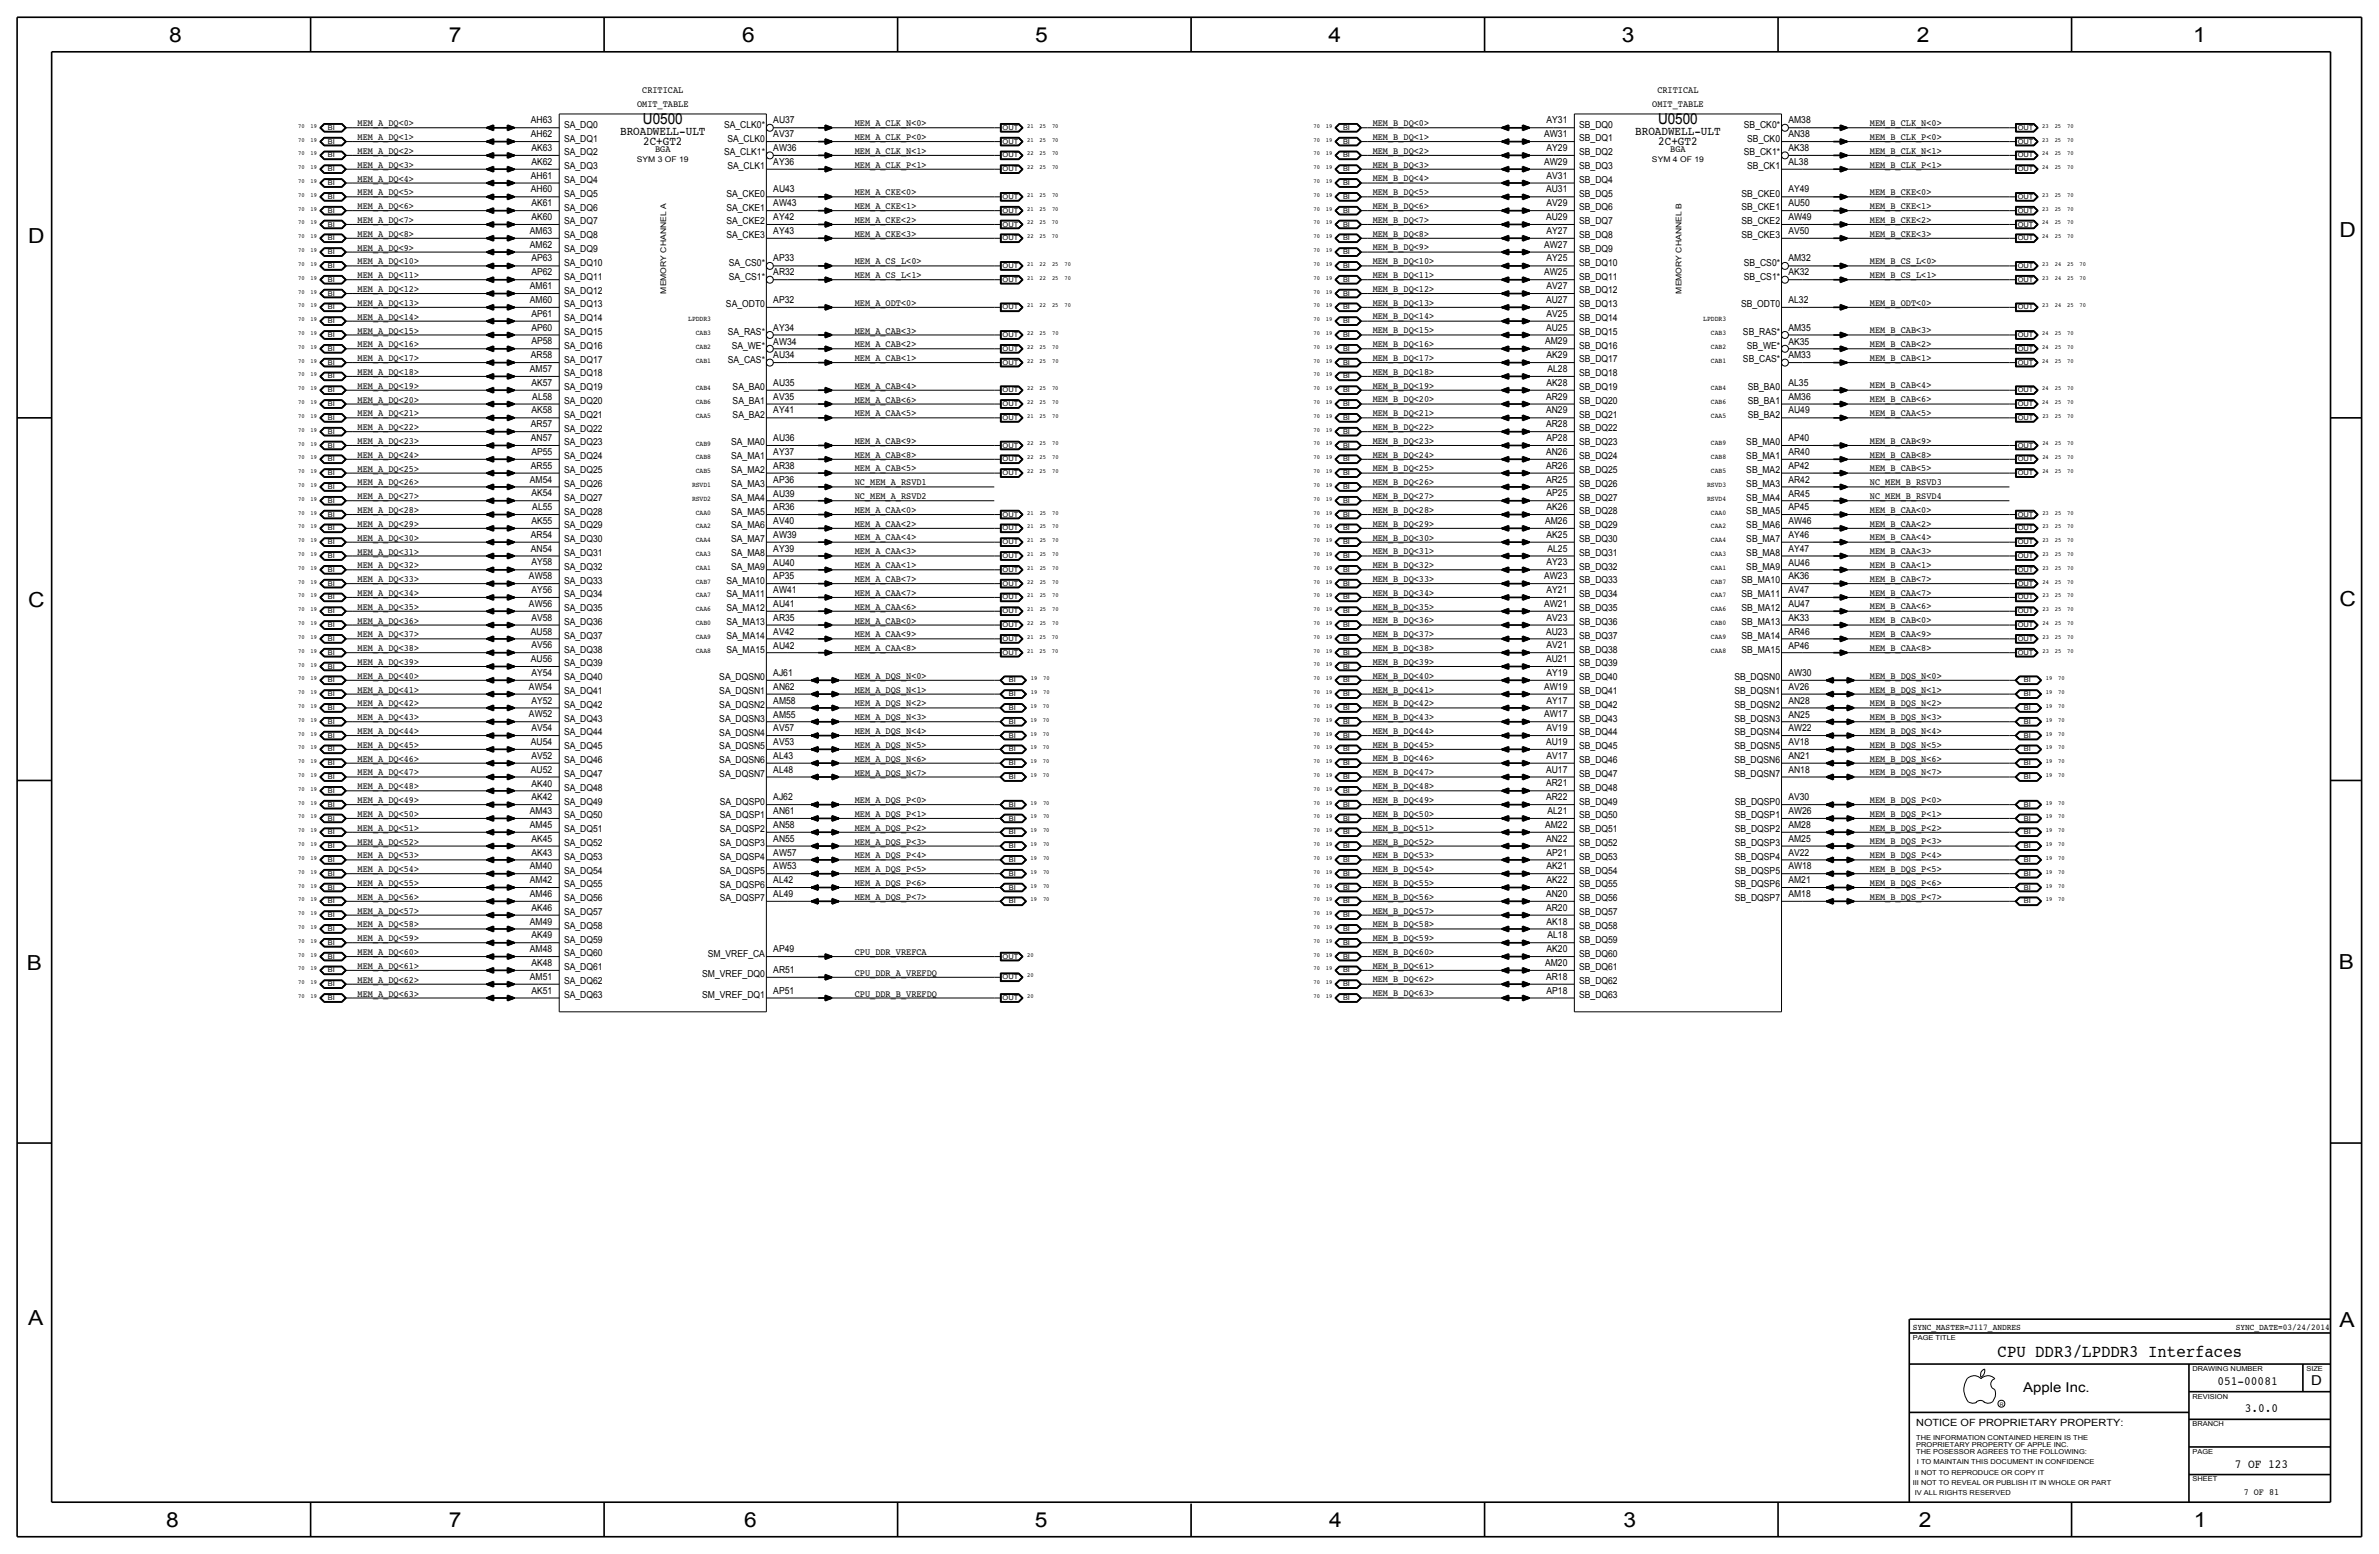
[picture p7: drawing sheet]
<svg xmlns="http://www.w3.org/2000/svg" width="875mm" height="572mm" viewBox="0 0 875 572" stroke-linecap="round" stroke-linejoin="round" font-family="sans-serif">
<defs><g id="words">
<g font-size="7.6">
<text x="62.2" y="15.5">8</text>
<text x="165" y="15.5">7</text>
<text x="273" y="15.5">6</text>
<text x="380.7" y="15.5">5</text>
<text x="488.6" y="15.5">4</text>
<text x="596.6" y="15.5">3</text>
<text x="705.1" y="15.5">2</text>
<text x="806.7" y="15.5">1</text>
<text x="10.4" y="89.4">D</text>
<text x="860.5" y="87.1">D</text>
<text x="10.4" y="223.3">C</text>
<text x="860.5" y="222.8">C</text>
<text x="9.8" y="356.6">B</text>
<text x="860.2" y="356.4">B</text>
<text x="10.4" y="487.4">A</text>
<text x="860.5" y="488.2">A</text>
<text x="61.2" y="561.6">8</text>
<text x="165" y="561.6">7</text>
<text x="273.8" y="561.6">6</text>
<text x="380.7" y="561.6">5</text>
<text x="488.9" y="561.6">4</text>
<text x="597.1" y="561.6">3</text>
<text x="705.8" y="561.6">2</text>
<text x="806.9" y="561.6">1</text>
</g>
<text font-size="6.5" x="734.7" y="499.1">CPU DDR3/LPDDR3 Interfaces</text>
<g font-size="5.6">
<text x="236.5" y="45.7">U0500</text>
<text x="609.9" y="45.7">U0500</text>
</g>
<g font-size="5">
<text x="850.1" y="509.3">D</text>
<text x="744.2" y="511.8">Apple Inc.</text>
</g>
<g font-size="4.6">
<text x="815.7" y="509.3">051-00081</text>
<text x="825.7" y="519.4">3.0.0</text>
<text x="822" y="539.8">7 OF 123</text>
</g>
<g font-size="4.5">
<text x="228.1" y="49.5">BROADWELL-ULT</text>
<text x="236.5" y="53.3">2C+GT2</text>
<text x="601.5" y="49.5">BROADWELL-ULT</text>
<text x="609.9" y="53.3">2C+GT2</text>
</g>
<text font-size="3.7" x="704.8" y="524.5">NOTICE OF PROPRIETARY PROPERTY:</text>
<g font-size="3.5">
<text x="236.2" y="34.3">CRITICAL</text>
<text x="609.6" y="34.3">CRITICAL</text>
<text x="234.3" y="39.4">OMIT_TABLE</text>
<text x="607.7" y="39.4">OMIT_TABLE</text>
<text x="131.5" y="46.5">MEM_A_DQ&lt;0&gt;</text>
<text x="195.3" y="45.3">AH63</text>
<text x="207.5" y="47">SA_DQ0</text>
<text x="266.3" y="47">SA_CLK0*</text>
<text x="284.4" y="45.3">AU37</text>
<text x="314.4" y="46.5">MEM_A_CLK_N&lt;0&gt;</text>
<text x="504.9" y="46.4">MEM_B_DQ&lt;0&gt;</text>
<text x="568.8" y="45.3">AY31</text>
<text x="580.8" y="46.9">SB_DQ0</text>
<text x="641.4" y="47">SB_CK0*</text>
<text x="657.8" y="45.3">AM38</text>
<text x="687.8" y="46.4">MEM_B_CLK_N&lt;0&gt;</text>
<text x="131.5" y="51.5">MEM_A_DQ&lt;1&gt;</text>
<text x="195.3" y="50.4">AH62</text>
<text x="207.5" y="52.1">SA_DQ1</text>
<text x="267.5" y="52.1">SA_CLK0</text>
<text x="284.4" y="50.4">AV37</text>
<text x="314.4" y="51.5">MEM_A_CLK_P&lt;0&gt;</text>
<text x="504.9" y="51.4">MEM_B_DQ&lt;1&gt;</text>
<text x="567.9" y="50.4">AW31</text>
<text x="580.8" y="52">SB_DQ1</text>
<text x="642.7" y="52.1">SB_CK0</text>
<text x="657.8" y="50.4">AN38</text>
<text x="687.8" y="51.5">MEM_B_CLK_P&lt;0&gt;</text>
<text x="131.5" y="56.6">MEM_A_DQ&lt;2&gt;</text>
<text x="195.4" y="55.5">AK63</text>
<text x="207.5" y="57.1">SA_DQ2</text>
<text x="241" y="55.9">BGA</text>
<text x="266.3" y="57.1">SA_CLK1*</text>
<text x="284.4" y="55.5">AW36</text>
<text x="314.4" y="56.6">MEM_A_CLK_N&lt;1&gt;</text>
<text x="504.9" y="56.5">MEM_B_DQ&lt;2&gt;</text>
<text x="568.8" y="55.5">AY29</text>
<text x="580.8" y="57.1">SB_DQ2</text>
<text x="614.3" y="55.9">BGA</text>
<text x="641.4" y="57.1">SB_CK1*</text>
<text x="657.8" y="55.5">AK38</text>
<text x="687.8" y="56.6">MEM_B_CLK_N&lt;1&gt;</text>
<text x="131.5" y="61.7">MEM_A_DQ&lt;3&gt;</text>
<text x="195.3" y="65.7">AH61</text>
<text x="195.4" y="60.6">AK62</text>
<text x="207.5" y="62.2">SA_DQ3</text>
<text x="267.5" y="62.2">SA_CLK1</text>
<text x="284.4" y="60.6">AY36</text>
<text x="314.4" y="61.7">MEM_A_CLK_P&lt;1&gt;</text>
<text x="504.9" y="61.6">MEM_B_DQ&lt;3&gt;</text>
<text x="567.9" y="60.6">AW29</text>
<text x="568.8" y="65.7">AV31</text>
<text x="580.8" y="62.1">SB_DQ3</text>
<text x="642.7" y="62.2">SB_CK1</text>
<text x="657.8" y="60.6">AL38</text>
<text x="687.8" y="61.7">MEM_B_CLK_P&lt;1&gt;</text>
<text x="131.5" y="71.9">MEM_A_DQ&lt;5&gt;</text>
<text x="131.5" y="66.8">MEM_A_DQ&lt;4&gt;</text>
<text x="195.3" y="70.7">AH60</text>
<text x="207.5" y="67.3">SA_DQ4</text>
<text x="284.4" y="70.7">AU43</text>
<text x="314.4" y="71.9">MEM_A_CKE&lt;0&gt;</text>
<text x="504.9" y="71.8">MEM_B_DQ&lt;5&gt;</text>
<text x="504.9" y="66.7">MEM_B_DQ&lt;4&gt;</text>
<text x="568.6" y="70.7">AU31</text>
<text x="580.8" y="67.2">SB_DQ4</text>
<text x="657.8" y="70.7">AY49</text>
<text x="687.8" y="71.8">MEM_B_CKE&lt;0&gt;</text>
<text x="131.5" y="76.9">MEM_A_DQ&lt;6&gt;</text>
<text x="195.4" y="75.8">AK61</text>
<text x="207.5" y="72.4">SA_DQ5</text>
<text x="207.5" y="77.5">SA_DQ6</text>
<text x="267.2" y="77.5">SA_CKE1</text>
<text x="267.2" y="72.4">SA_CKE0</text>
<text x="284.4" y="75.8">AW43</text>
<text x="314.4" y="76.9">MEM_A_CKE&lt;1&gt;</text>
<text x="504.9" y="76.8">MEM_B_DQ&lt;6&gt;</text>
<text x="568.8" y="75.8">AV29</text>
<text x="580.8" y="77.4">SB_DQ6</text>
<text x="580.8" y="72.3">SB_DQ5</text>
<text x="640.6" y="77.4">SB_CKE1</text>
<text x="640.6" y="72.3">SB_CKE0</text>
<text x="657.8" y="75.8">AU50</text>
<text x="687.8" y="76.8">MEM_B_CKE&lt;1&gt;</text>
<text x="131.5" y="82">MEM_A_DQ&lt;7&gt;</text>
<text x="195.4" y="80.9">AK60</text>
<text x="207.5" y="82.5">SA_DQ7</text>
<text x="267.2" y="82.5">SA_CKE2</text>
<text x="284.4" y="80.9">AY42</text>
<text x="314.4" y="82">MEM_A_CKE&lt;2&gt;</text>
<text x="504.9" y="81.9">MEM_B_DQ&lt;7&gt;</text>
<text x="568.6" y="80.9">AU29</text>
<text x="580.8" y="82.5">SB_DQ7</text>
<text x="640.6" y="82.5">SB_CKE2</text>
<text x="657.8" y="80.9">AW49</text>
<text x="687.8" y="81.9">MEM_B_CKE&lt;2&gt;</text>
<text x="131.5" y="87.1">MEM_A_DQ&lt;8&gt;</text>
<text x="194.9" y="86">AM63</text>
<text x="207.5" y="87.6">SA_DQ8</text>
<text x="267.2" y="87.6">SA_CKE3</text>
<text x="284.4" y="86">AY43</text>
<text x="314.4" y="87.1">MEM_A_CKE&lt;3&gt;</text>
<text x="504.9" y="87">MEM_B_DQ&lt;8&gt;</text>
<text x="568.8" y="86">AY27</text>
<text x="580.8" y="87.5">SB_DQ8</text>
<text x="640.6" y="87.5">SB_CKE3</text>
<text x="657.8" y="86">AV50</text>
<text x="687.8" y="87">MEM_B_CKE&lt;3&gt;</text>
<text x="131.5" y="92.2">MEM_A_DQ&lt;9&gt;</text>
<text x="194.9" y="91.1">AM62</text>
<text x="207.5" y="92.7">SA_DQ9</text>
<text x="504.9" y="92.1">MEM_B_DQ&lt;9&gt;</text>
<text x="567.9" y="91.1">AW27</text>
<text x="580.8" y="92.6">SB_DQ9</text>
<text x="131.5" y="97.2">MEM_A_DQ&lt;10&gt;</text>
<text x="195.4" y="101.2">AP62</text>
<text x="195.4" y="96.2">AP63</text>
<text x="207.5" y="97.8">SA_DQ10</text>
<text x="268.1" y="97.8">SA_CS0*</text>
<text x="284.4" y="101.2">AR32</text>
<text x="284.4" y="96.1">AP33</text>
<text x="314.4" y="97.3">MEM_A_CS_L&lt;0&gt;</text>
<text x="504.9" y="97.2">MEM_B_DQ&lt;10&gt;</text>
<text x="567.9" y="101.2">AW25</text>
<text x="568.8" y="96.2">AY25</text>
<text x="580.8" y="97.7">SB_DQ10</text>
<text x="641.4" y="97.7">SB_CS0*</text>
<text x="657.8" y="101.2">AK32</text>
<text x="657.8" y="96.1">AM32</text>
<text x="687.8" y="97.2">MEM_B_CS_L&lt;0&gt;</text>
<text x="131.5" y="107.4">MEM_A_DQ&lt;12&gt;</text>
<text x="131.5" y="102.3">MEM_A_DQ&lt;11&gt;</text>
<text x="194.9" y="106.3">AM61</text>
<text x="207.5" y="107.9">SA_DQ12</text>
<text x="207.5" y="102.9">SA_DQ11</text>
<text x="268.1" y="102.9">SA_CS1*</text>
<text x="314.4" y="102.3">MEM_A_CS_L&lt;1&gt;</text>
<text x="504.9" y="107.3">MEM_B_DQ&lt;12&gt;</text>
<text x="504.9" y="102.2">MEM_B_DQ&lt;11&gt;</text>
<text x="568.8" y="106.3">AV27</text>
<text x="580.8" y="107.9">SB_DQ12</text>
<text x="580.8" y="102.8">SB_DQ11</text>
<text x="641.4" y="102.8">SB_CS1*</text>
<text x="687.8" y="102.2">MEM_B_CS_L&lt;1&gt;</text>
<text x="131.5" y="112.5">MEM_A_DQ&lt;13&gt;</text>
<text x="194.9" y="111.4">AM60</text>
<text x="207.5" y="113">SA_DQ13</text>
<text x="267" y="113">SA_ODT0</text>
<text x="284.4" y="111.5">AP32</text>
<text x="314.4" y="112.5">MEM_A_ODT&lt;0&gt;</text>
<text x="504.9" y="112.4">MEM_B_DQ&lt;13&gt;</text>
<text x="568.6" y="111.4">AU27</text>
<text x="580.8" y="113">SB_DQ13</text>
<text x="640.4" y="113">SB_ODT0</text>
<text x="657.8" y="111.5">AL32</text>
<text x="687.8" y="112.4">MEM_B_ODT&lt;0&gt;</text>
<text x="131.5" y="117.6">MEM_A_DQ&lt;14&gt;</text>
<text x="195.4" y="116.5">AP61</text>
<text x="207.5" y="118.1">SA_DQ14</text>
<text x="504.9" y="117.5">MEM_B_DQ&lt;14&gt;</text>
<text x="568.8" y="116.5">AV25</text>
<text x="580.8" y="118">SB_DQ14</text>
<text x="131.5" y="122.7">MEM_A_DQ&lt;15&gt;</text>
<text x="195.4" y="121.6">AP60</text>
<text x="207.5" y="123.2">SA_DQ15</text>
<text x="267.7" y="123.2">SA_RAS*</text>
<text x="284.4" y="121.7">AY34</text>
<text x="314.4" y="122.7">MEM_A_CAB&lt;3&gt;</text>
<text x="504.9" y="122.6">MEM_B_DQ&lt;15&gt;</text>
<text x="568.6" y="121.6">AU25</text>
<text x="580.8" y="123.1">SB_DQ15</text>
<text x="641.1" y="123.1">SB_RAS*</text>
<text x="657.8" y="121.7">AM35</text>
<text x="687.8" y="122.6">MEM_B_CAB&lt;3&gt;</text>
<text x="131.5" y="127.7">MEM_A_DQ&lt;16&gt;</text>
<text x="195.3" y="131.7">AR58</text>
<text x="195.4" y="126.6">AP58</text>
<text x="207.5" y="128.3">SA_DQ16</text>
<text x="269.1" y="128.3">SA_WE*</text>
<text x="284.4" y="126.7">AW34</text>
<text x="284.4" y="131.7">AU34</text>
<text x="314.4" y="127.7">MEM_A_CAB&lt;2&gt;</text>
<text x="504.9" y="127.7">MEM_B_DQ&lt;16&gt;</text>
<text x="568.3" y="126.6">AM29</text>
<text x="568.8" y="131.7">AK29</text>
<text x="580.8" y="128.2">SB_DQ16</text>
<text x="642.5" y="128.2">SB_WE*</text>
<text x="657.8" y="126.7">AK35</text>
<text x="657.8" y="131.7">AM33</text>
<text x="687.8" y="127.7">MEM_B_CAB&lt;2&gt;</text>
<text x="131.5" y="137.9">MEM_A_DQ&lt;18&gt;</text>
<text x="131.5" y="132.8">MEM_A_DQ&lt;17&gt;</text>
<text x="194.9" y="136.8">AM57</text>
<text x="207.5" y="133.3">SA_DQ17</text>
<text x="267.7" y="133.3">SA_CAS*</text>
<text x="314.4" y="132.8">MEM_A_CAB&lt;1&gt;</text>
<text x="504.9" y="137.8">MEM_B_DQ&lt;18&gt;</text>
<text x="504.9" y="132.7">MEM_B_DQ&lt;17&gt;</text>
<text x="569.2" y="136.8">AL28</text>
<text x="580.8" y="133.3">SB_DQ17</text>
<text x="641.1" y="133.3">SB_CAS*</text>
<text x="687.8" y="132.7">MEM_B_CAB&lt;1&gt;</text>
<text x="131.5" y="143">MEM_A_DQ&lt;19&gt;</text>
<text x="195.4" y="141.9">AK57</text>
<text x="207.5" y="138.4">SA_DQ18</text>
<text x="207.5" y="143.5">SA_DQ19</text>
<text x="269.5" y="143.5">SA_BA0</text>
<text x="284.4" y="141.8">AU35</text>
<text x="314.4" y="143">MEM_A_CAB&lt;4&gt;</text>
<text x="504.9" y="142.9">MEM_B_DQ&lt;19&gt;</text>
<text x="568.8" y="141.9">AK28</text>
<text x="580.8" y="143.4">SB_DQ19</text>
<text x="580.8" y="138.4">SB_DQ18</text>
<text x="642.8" y="143.4">SB_BA0</text>
<text x="657.8" y="141.9">AL35</text>
<text x="687.8" y="142.9">MEM_B_CAB&lt;4&gt;</text>
<text x="131.5" y="148.1">MEM_A_DQ&lt;20&gt;</text>
<text x="195.8" y="147">AL58</text>
<text x="207.5" y="148.6">SA_DQ20</text>
<text x="269.5" y="148.6">SA_BA1</text>
<text x="284.4" y="146.9">AV35</text>
<text x="314.4" y="148">MEM_A_CAB&lt;6&gt;</text>
<text x="504.9" y="148">MEM_B_DQ&lt;20&gt;</text>
<text x="568.6" y="147">AR29</text>
<text x="580.8" y="148.5">SB_DQ20</text>
<text x="642.8" y="148.5">SB_BA1</text>
<text x="657.8" y="146.9">AM36</text>
<text x="687.8" y="147.9">MEM_B_CAB&lt;6&gt;</text>
<text x="131.5" y="153.1">MEM_A_DQ&lt;21&gt;</text>
<text x="195.4" y="152">AK58</text>
<text x="207.5" y="153.7">SA_DQ21</text>
<text x="269.5" y="153.7">SA_BA2</text>
<text x="284.4" y="152">AY41</text>
<text x="314.4" y="153.1">MEM_A_CAA&lt;5&gt;</text>
<text x="504.9" y="153.1">MEM_B_DQ&lt;21&gt;</text>
<text x="568.6" y="152">AN29</text>
<text x="580.8" y="153.6">SB_DQ21</text>
<text x="642.8" y="153.6">SB_BA2</text>
<text x="657.8" y="152">AU49</text>
<text x="687.8" y="153">MEM_B_CAA&lt;5&gt;</text>
<text x="131.5" y="158.2">MEM_A_DQ&lt;22&gt;</text>
<text x="195.3" y="157.1">AR57</text>
<text x="207.5" y="158.7">SA_DQ22</text>
<text x="504.9" y="158.1">MEM_B_DQ&lt;22&gt;</text>
<text x="568.6" y="157.1">AR28</text>
<text x="580.8" y="158.7">SB_DQ22</text>
<text x="131.5" y="163.3">MEM_A_DQ&lt;23&gt;</text>
<text x="195.3" y="162.2">AN57</text>
<text x="195.4" y="167.3">AP55</text>
<text x="207.5" y="163.8">SA_DQ23</text>
<text x="268.9" y="163.8">SA_MA0</text>
<text x="284.4" y="167.4">AY37</text>
<text x="284.4" y="162.3">AU36</text>
<text x="314.4" y="163.3">MEM_A_CAB&lt;9&gt;</text>
<text x="504.9" y="163.2">MEM_B_DQ&lt;23&gt;</text>
<text x="568.6" y="167.3">AN26</text>
<text x="568.8" y="162.2">AP28</text>
<text x="580.8" y="163.8">SB_DQ23</text>
<text x="642.3" y="163.8">SB_MA0</text>
<text x="657.8" y="167.4">AR40</text>
<text x="657.8" y="162.3">AP40</text>
<text x="687.8" y="163.2">MEM_B_CAB&lt;9&gt;</text>
<text x="131.5" y="173.5">MEM_A_DQ&lt;25&gt;</text>
<text x="131.5" y="168.4">MEM_A_DQ&lt;24&gt;</text>
<text x="195.3" y="172.4">AR55</text>
<text x="207.5" y="174">SA_DQ25</text>
<text x="207.5" y="168.9">SA_DQ24</text>
<text x="268.9" y="168.9">SA_MA1</text>
<text x="268.9" y="174">SA_MA2</text>
<text x="284.4" y="172.4">AR38</text>
<text x="314.4" y="168.4">MEM_A_CAB&lt;8&gt;</text>
<text x="314.4" y="173.3">MEM_A_CAB&lt;5&gt;</text>
<text x="504.9" y="173.4">MEM_B_DQ&lt;25&gt;</text>
<text x="504.9" y="168.3">MEM_B_DQ&lt;24&gt;</text>
<text x="568.6" y="172.4">AR26</text>
<text x="580.8" y="173.9">SB_DQ25</text>
<text x="580.8" y="168.9">SB_DQ24</text>
<text x="642.3" y="173.9">SB_MA2</text>
<text x="642.3" y="168.9">SB_MA1</text>
<text x="657.8" y="172.4">AP42</text>
<text x="687.8" y="173.4">MEM_B_CAB&lt;5&gt;</text>
<text x="687.8" y="168.3">MEM_B_CAB&lt;8&gt;</text>
<text x="131.5" y="178.5">MEM_A_DQ&lt;26&gt;</text>
<text x="194.9" y="177.5">AM54</text>
<text x="207.5" y="179.1">SA_DQ26</text>
<text x="268.9" y="179.1">SA_MA3</text>
<text x="284.4" y="177.5">AP36</text>
<text x="314.4" y="178.4">NC_MEM_A_RSVD1</text>
<text x="504.9" y="178.5">MEM_B_DQ&lt;26&gt;</text>
<text x="568.6" y="177.5">AR25</text>
<text x="580.8" y="179">SB_DQ26</text>
<text x="642.3" y="179">SB_MA3</text>
<text x="657.8" y="177.5">AR42</text>
<text x="687.8" y="178.4">NC_MEM_B_RSVD3</text>
<text x="131.5" y="183.6">MEM_A_DQ&lt;27&gt;</text>
<text x="195.4" y="182.5">AK54</text>
<text x="207.5" y="184.1">SA_DQ27</text>
<text x="268.9" y="184.1">SA_MA4</text>
<text x="284.4" y="182.6">AU39</text>
<text x="314.4" y="183.5">NC_MEM_A_RSVD2</text>
<text x="504.9" y="183.6">MEM_B_DQ&lt;27&gt;</text>
<text x="568.8" y="182.5">AP25</text>
<text x="580.8" y="184.1">SB_DQ27</text>
<text x="642.3" y="184.1">SB_MA4</text>
<text x="657.8" y="182.6">AR45</text>
<text x="687.8" y="183.5">NC_MEM_B_RSVD4</text>
<text x="131.5" y="188.7">MEM_A_DQ&lt;28&gt;</text>
<text x="195.8" y="187.6">AL55</text>
<text x="207.5" y="189.2">SA_DQ28</text>
<text x="268.9" y="189.2">SA_MA5</text>
<text x="284.4" y="187.7">AR36</text>
<text x="314.4" y="188.6">MEM_A_CAA&lt;0&gt;</text>
<text x="504.9" y="188.6">MEM_B_DQ&lt;28&gt;</text>
<text x="568.8" y="187.6">AK26</text>
<text x="580.8" y="189.2">SB_DQ28</text>
<text x="642.3" y="189.2">SB_MA5</text>
<text x="657.8" y="187.7">AP45</text>
<text x="687.8" y="188.6">MEM_B_CAA&lt;0&gt;</text>
<text x="131.5" y="193.8">MEM_A_DQ&lt;29&gt;</text>
<text x="195.3" y="197.8">AR54</text>
<text x="195.4" y="192.7">AK55</text>
<text x="207.5" y="194.3">SA_DQ29</text>
<text x="268.9" y="194.3">SA_MA6</text>
<text x="284.4" y="197.9">AW39</text>
<text x="284.4" y="192.8">AV40</text>
<text x="314.4" y="193.7">MEM_A_CAA&lt;2&gt;</text>
<text x="504.9" y="193.7">MEM_B_DQ&lt;29&gt;</text>
<text x="568.3" y="192.7">AM26</text>
<text x="568.8" y="197.8">AK25</text>
<text x="580.8" y="194.3">SB_DQ29</text>
<text x="642.3" y="194.3">SB_MA6</text>
<text x="657.8" y="197.9">AY46</text>
<text x="657.8" y="192.8">AW46</text>
<text x="687.8" y="193.7">MEM_B_CAA&lt;2&gt;</text>
<text x="131.5" y="203.9">MEM_A_DQ&lt;31&gt;</text>
<text x="131.5" y="198.8">MEM_A_DQ&lt;30&gt;</text>
<text x="195.3" y="202.9">AN54</text>
<text x="207.5" y="199.4">SA_DQ30</text>
<text x="268.9" y="199.4">SA_MA7</text>
<text x="284.4" y="202.9">AY39</text>
<text x="314.4" y="198.8">MEM_A_CAA&lt;4&gt;</text>
<text x="314.4" y="203.8">MEM_A_CAA&lt;3&gt;</text>
<text x="504.9" y="203.9">MEM_B_DQ&lt;31&gt;</text>
<text x="504.9" y="198.8">MEM_B_DQ&lt;30&gt;</text>
<text x="569.2" y="202.9">AL25</text>
<text x="580.8" y="199.3">SB_DQ30</text>
<text x="642.3" y="199.3">SB_MA7</text>
<text x="657.8" y="202.9">AY47</text>
<text x="687.8" y="198.8">MEM_B_CAA&lt;4&gt;</text>
<text x="687.8" y="203.8">MEM_B_CAA&lt;3&gt;</text>
<text x="131.5" y="209">MEM_A_DQ&lt;32&gt;</text>
<text x="195.4" y="207.9">AY58</text>
<text x="207.5" y="204.5">SA_DQ31</text>
<text x="207.5" y="209.5">SA_DQ32</text>
<text x="268.9" y="209.5">SA_MA9</text>
<text x="268.9" y="204.5">SA_MA8</text>
<text x="284.4" y="208">AU40</text>
<text x="314.4" y="208.9">MEM_A_CAA&lt;1&gt;</text>
<text x="504.9" y="209">MEM_B_DQ&lt;32&gt;</text>
<text x="568.8" y="207.9">AY23</text>
<text x="580.8" y="209.5">SB_DQ32</text>
<text x="580.8" y="204.4">SB_DQ31</text>
<text x="642.3" y="209.5">SB_MA9</text>
<text x="642.3" y="204.4">SB_MA8</text>
<text x="657.8" y="208">AU46</text>
<text x="687.8" y="208.9">MEM_B_CAA&lt;1&gt;</text>
<text x="131.5" y="214.1">MEM_A_DQ&lt;33&gt;</text>
<text x="194.6" y="213">AW58</text>
<text x="207.5" y="214.6">SA_DQ33</text>
<text x="267.2" y="214.6">SA_MA10</text>
<text x="284.4" y="213.1">AP35</text>
<text x="314.4" y="214">MEM_A_CAB&lt;7&gt;</text>
<text x="504.9" y="214">MEM_B_DQ&lt;33&gt;</text>
<text x="567.9" y="213">AW23</text>
<text x="580.8" y="214.6">SB_DQ33</text>
<text x="640.6" y="214.6">SB_MA10</text>
<text x="657.8" y="213.1">AK36</text>
<text x="687.8" y="214">MEM_B_CAB&lt;7&gt;</text>
<text x="131.5" y="219.2">MEM_A_DQ&lt;34&gt;</text>
<text x="195.4" y="218.1">AY56</text>
<text x="207.5" y="219.7">SA_DQ34</text>
<text x="267.2" y="219.7">SA_MA11</text>
<text x="284.4" y="218.2">AW41</text>
<text x="314.4" y="219.1">MEM_A_CAA&lt;7&gt;</text>
<text x="504.9" y="219.1">MEM_B_DQ&lt;34&gt;</text>
<text x="568.8" y="218.1">AY21</text>
<text x="580.8" y="219.7">SB_DQ34</text>
<text x="640.6" y="219.7">SB_MA11</text>
<text x="657.8" y="218.2">AV47</text>
<text x="687.8" y="219.1">MEM_B_CAA&lt;7&gt;</text>
<text x="131.5" y="224.3">MEM_A_DQ&lt;35&gt;</text>
<text x="194.6" y="223.2">AW56</text>
<text x="207.5" y="224.8">SA_DQ35</text>
<text x="267.2" y="224.8">SA_MA12</text>
<text x="284.4" y="223.3">AU41</text>
<text x="314.4" y="224.3">MEM_A_CAA&lt;6&gt;</text>
<text x="504.9" y="224.2">MEM_B_DQ&lt;35&gt;</text>
<text x="567.9" y="223.2">AW21</text>
<text x="580.8" y="224.7">SB_DQ35</text>
<text x="640.6" y="224.7">SB_MA12</text>
<text x="657.8" y="223.3">AU47</text>
<text x="687.8" y="224.1">MEM_B_CAA&lt;6&gt;</text>
<text x="131.5" y="229.3">MEM_A_DQ&lt;36&gt;</text>
<text x="195.3" y="233.3">AU58</text>
<text x="195.4" y="228.3">AV58</text>
<text x="207.5" y="229.8">SA_DQ36</text>
<text x="267.2" y="229.9">SA_MA13</text>
<text x="284.4" y="233.4">AV42</text>
<text x="284.4" y="228.3">AR35</text>
<text x="314.4" y="229.4">MEM_A_CAB&lt;0&gt;</text>
<text x="504.9" y="229.2">MEM_B_DQ&lt;36&gt;</text>
<text x="568.6" y="233.3">AU23</text>
<text x="568.8" y="228.3">AV23</text>
<text x="580.8" y="229.9">SB_DQ36</text>
<text x="640.6" y="229.8">SB_MA13</text>
<text x="657.8" y="233.4">AR46</text>
<text x="657.8" y="228.3">AK33</text>
<text x="687.8" y="229.2">MEM_B_CAB&lt;0&gt;</text>
<text x="131.5" y="239.5">MEM_A_DQ&lt;38&gt;</text>
<text x="131.5" y="234.4">MEM_A_DQ&lt;37&gt;</text>
<text x="195.4" y="238.4">AV56</text>
<text x="207.5" y="234.9">SA_DQ37</text>
<text x="267.2" y="234.9">SA_MA14</text>
<text x="284.4" y="238.5">AU42</text>
<text x="314.4" y="239.5">MEM_A_CAA&lt;8&gt;</text>
<text x="314.4" y="234.4">MEM_A_CAA&lt;9&gt;</text>
<text x="504.9" y="239.4">MEM_B_DQ&lt;38&gt;</text>
<text x="504.9" y="234.4">MEM_B_DQ&lt;37&gt;</text>
<text x="568.8" y="238.4">AV21</text>
<text x="580.8" y="240">SB_DQ38</text>
<text x="580.8" y="234.9">SB_DQ37</text>
<text x="640.6" y="240">SB_MA15</text>
<text x="640.6" y="234.9">SB_MA14</text>
<text x="657.8" y="238.5">AP46</text>
<text x="687.8" y="239.4">MEM_B_CAA&lt;8&gt;</text>
<text x="687.8" y="234.4">MEM_B_CAA&lt;9&gt;</text>
<text x="131.5" y="244.6">MEM_A_DQ&lt;39&gt;</text>
<text x="195.3" y="243.5">AU56</text>
<text x="207.5" y="240">SA_DQ38</text>
<text x="207.5" y="245.1">SA_DQ39</text>
<text x="267.2" y="240">SA_MA15</text>
<text x="504.9" y="244.5">MEM_B_DQ&lt;39&gt;</text>
<text x="568.6" y="243.5">AU21</text>
<text x="580.8" y="245.1">SB_DQ39</text>
<text x="131.5" y="249.6">MEM_A_DQ&lt;40&gt;</text>
<text x="195.4" y="248.6">AY54</text>
<text x="207.5" y="250.2">SA_DQ40</text>
<text x="264.6" y="250.2">SA_DQSN0</text>
<text x="284.4" y="248.6">AJ61</text>
<text x="314.4" y="249.7">MEM_A_DQS_N&lt;0&gt;</text>
<text x="504.9" y="249.5">MEM_B_DQ&lt;40&gt;</text>
<text x="568.8" y="248.6">AY19</text>
<text x="580.8" y="250.2">SB_DQ40</text>
<text x="637.9" y="250.2">SB_DQSN0</text>
<text x="657.8" y="248.6">AW30</text>
<text x="687.8" y="249.6">MEM_B_DQS_N&lt;0&gt;</text>
<text x="131.5" y="254.7">MEM_A_DQ&lt;41&gt;</text>
<text x="194.6" y="253.7">AW54</text>
<text x="207.5" y="255.2">SA_DQ41</text>
<text x="264.6" y="255.3">SA_DQSN1</text>
<text x="284.4" y="253.7">AN62</text>
<text x="314.4" y="254.8">MEM_A_DQS_N&lt;1&gt;</text>
<text x="504.9" y="254.7">MEM_B_DQ&lt;41&gt;</text>
<text x="567.9" y="253.7">AW19</text>
<text x="580.8" y="255.2">SB_DQ41</text>
<text x="637.9" y="255.2">SB_DQSN1</text>
<text x="657.8" y="253.7">AV26</text>
<text x="687.8" y="254.7">MEM_B_DQS_N&lt;1&gt;</text>
<text x="131.5" y="259.8">MEM_A_DQ&lt;42&gt;</text>
<text x="194.6" y="263.8">AW52</text>
<text x="195.4" y="258.8">AY52</text>
<text x="207.5" y="260.3">SA_DQ42</text>
<text x="264.6" y="260.4">SA_DQSN2</text>
<text x="284.4" y="263.9">AM55</text>
<text x="284.4" y="258.8">AM58</text>
<text x="314.4" y="259.8">MEM_A_DQS_N&lt;2&gt;</text>
<text x="504.9" y="259.8">MEM_B_DQ&lt;42&gt;</text>
<text x="567.9" y="263.8">AW17</text>
<text x="568.8" y="258.8">AY17</text>
<text x="580.8" y="260.3">SB_DQ42</text>
<text x="637.9" y="260.3">SB_DQSN2</text>
<text x="657.8" y="263.9">AN25</text>
<text x="657.8" y="258.8">AN28</text>
<text x="687.8" y="259.8">MEM_B_DQS_N&lt;2&gt;</text>
<text x="131.5" y="270">MEM_A_DQ&lt;44&gt;</text>
<text x="131.5" y="264.9">MEM_A_DQ&lt;43&gt;</text>
<text x="195.4" y="268.9">AV54</text>
<text x="207.5" y="265.4">SA_DQ43</text>
<text x="264.6" y="265.4">SA_DQSN3</text>
<text x="284.4" y="269">AV57</text>
<text x="314.4" y="264.9">MEM_A_DQS_N&lt;3&gt;</text>
<text x="314.4" y="270">MEM_A_DQS_N&lt;4&gt;</text>
<text x="504.9" y="269.9">MEM_B_DQ&lt;44&gt;</text>
<text x="504.9" y="264.8">MEM_B_DQ&lt;43&gt;</text>
<text x="568.8" y="268.9">AV19</text>
<text x="580.8" y="265.4">SB_DQ43</text>
<text x="637.9" y="265.4">SB_DQSN3</text>
<text x="657.8" y="269">AW22</text>
<text x="687.8" y="269.9">MEM_B_DQS_N&lt;4&gt;</text>
<text x="687.8" y="264.8">MEM_B_DQS_N&lt;3&gt;</text>
<text x="131.5" y="275">MEM_A_DQ&lt;45&gt;</text>
<text x="195.3" y="274">AU54</text>
<text x="207.5" y="270.5">SA_DQ44</text>
<text x="207.5" y="275.6">SA_DQ45</text>
<text x="264.6" y="275.6">SA_DQSN5</text>
<text x="264.6" y="270.5">SA_DQSN4</text>
<text x="284.4" y="274">AV53</text>
<text x="314.4" y="275.1">MEM_A_DQS_N&lt;5&gt;</text>
<text x="504.9" y="275">MEM_B_DQ&lt;45&gt;</text>
<text x="568.6" y="274">AU19</text>
<text x="580.8" y="275.6">SB_DQ45</text>
<text x="580.8" y="270.5">SB_DQ44</text>
<text x="637.9" y="275.6">SB_DQSN5</text>
<text x="637.9" y="270.5">SB_DQSN4</text>
<text x="657.8" y="274">AV18</text>
<text x="687.8" y="275">MEM_B_DQS_N&lt;5&gt;</text>
<text x="131.5" y="280.1">MEM_A_DQ&lt;46&gt;</text>
<text x="195.4" y="279.1">AV52</text>
<text x="207.5" y="280.6">SA_DQ46</text>
<text x="264.6" y="280.7">SA_DQSN6</text>
<text x="284.4" y="279.1">AL43</text>
<text x="314.4" y="280.2">MEM_A_DQS_N&lt;6&gt;</text>
<text x="504.9" y="280">MEM_B_DQ&lt;46&gt;</text>
<text x="568.8" y="279.1">AV17</text>
<text x="580.8" y="280.6">SB_DQ46</text>
<text x="637.9" y="280.6">SB_DQSN6</text>
<text x="657.8" y="279.1">AN21</text>
<text x="687.8" y="280.1">MEM_B_DQS_N&lt;6&gt;</text>
<text x="131.5" y="285.2">MEM_A_DQ&lt;47&gt;</text>
<text x="195.3" y="284.2">AU52</text>
<text x="207.5" y="285.7">SA_DQ47</text>
<text x="264.6" y="285.8">SA_DQSN7</text>
<text x="284.4" y="284.2">AL48</text>
<text x="314.4" y="285.2">MEM_A_DQS_N&lt;7&gt;</text>
<text x="504.9" y="285.2">MEM_B_DQ&lt;47&gt;</text>
<text x="568.6" y="284.2">AU17</text>
<text x="580.8" y="285.7">SB_DQ47</text>
<text x="637.9" y="285.7">SB_DQSN7</text>
<text x="657.8" y="284.2">AN18</text>
<text x="687.8" y="285.2">MEM_B_DQS_N&lt;7&gt;</text>
<text x="131.5" y="290.3">MEM_A_DQ&lt;48&gt;</text>
<text x="195.4" y="289.2">AK40</text>
<text x="207.5" y="290.8">SA_DQ48</text>
<text x="504.9" y="290.3">MEM_B_DQ&lt;48&gt;</text>
<text x="568.6" y="289.2">AR21</text>
<text x="580.8" y="290.8">SB_DQ48</text>
<text x="131.5" y="295.4">MEM_A_DQ&lt;49&gt;</text>
<text x="194.9" y="299.4">AM43</text>
<text x="195.4" y="294.3">AK42</text>
<text x="207.5" y="295.9">SA_DQ49</text>
<text x="264.7" y="295.9">SA_DQSP0</text>
<text x="284.4" y="299.4">AN61</text>
<text x="284.4" y="294.4">AJ62</text>
<text x="314.4" y="295.4">MEM_A_DQS_P&lt;0&gt;</text>
<text x="504.9" y="295.3">MEM_B_DQ&lt;49&gt;</text>
<text x="568.6" y="294.3">AR22</text>
<text x="569.2" y="299.4">AL21</text>
<text x="580.8" y="295.9">SB_DQ49</text>
<text x="638.1" y="295.9">SB_DQSP0</text>
<text x="657.8" y="299.4">AW26</text>
<text x="657.8" y="294.4">AV30</text>
<text x="687.8" y="295.3">MEM_B_DQS_P&lt;0&gt;</text>
<text x="131.5" y="300.4">MEM_A_DQ&lt;50&gt;</text>
<text x="131.5" y="305.5">MEM_A_DQ&lt;51&gt;</text>
<text x="194.9" y="304.5">AM45</text>
<text x="207.5" y="301">SA_DQ50</text>
<text x="264.7" y="301">SA_DQSP1</text>
<text x="284.4" y="304.5">AN58</text>
<text x="314.4" y="300.5">MEM_A_DQS_P&lt;1&gt;</text>
<text x="314.4" y="305.5">MEM_A_DQS_P&lt;2&gt;</text>
<text x="504.9" y="305.5">MEM_B_DQ&lt;51&gt;</text>
<text x="504.9" y="300.4">MEM_B_DQ&lt;50&gt;</text>
<text x="568.3" y="304.5">AM22</text>
<text x="580.8" y="301">SB_DQ50</text>
<text x="638.1" y="301">SB_DQSP1</text>
<text x="657.8" y="304.5">AM28</text>
<text x="687.8" y="305.5">MEM_B_DQS_P&lt;2&gt;</text>
<text x="687.8" y="300.4">MEM_B_DQS_P&lt;1&gt;</text>
<text x="131.5" y="310.6">MEM_A_DQ&lt;52&gt;</text>
<text x="195.4" y="309.6">AK45</text>
<text x="207.5" y="306">SA_DQ51</text>
<text x="207.5" y="311.1">SA_DQ52</text>
<text x="264.7" y="311.1">SA_DQSP3</text>
<text x="264.7" y="306.1">SA_DQSP2</text>
<text x="284.4" y="309.6">AN55</text>
<text x="314.4" y="310.6">MEM_A_DQS_P&lt;3&gt;</text>
<text x="504.9" y="310.6">MEM_B_DQ&lt;52&gt;</text>
<text x="568.6" y="309.6">AN22</text>
<text x="580.8" y="311.1">SB_DQ52</text>
<text x="580.8" y="306">SB_DQ51</text>
<text x="638.1" y="311.1">SB_DQSP3</text>
<text x="638.1" y="306">SB_DQSP2</text>
<text x="657.8" y="309.6">AM25</text>
<text x="687.8" y="310.5">MEM_B_DQS_P&lt;3&gt;</text>
<text x="131.5" y="315.7">MEM_A_DQ&lt;53&gt;</text>
<text x="195.4" y="314.7">AK43</text>
<text x="207.5" y="316.2">SA_DQ53</text>
<text x="264.7" y="316.2">SA_DQSP4</text>
<text x="284.4" y="314.7">AW57</text>
<text x="314.4" y="315.7">MEM_A_DQS_P&lt;4&gt;</text>
<text x="504.9" y="315.7">MEM_B_DQ&lt;53&gt;</text>
<text x="568.8" y="314.7">AP21</text>
<text x="580.8" y="316.2">SB_DQ53</text>
<text x="638.1" y="316.2">SB_DQSP4</text>
<text x="657.8" y="314.7">AV22</text>
<text x="687.8" y="315.6">MEM_B_DQS_P&lt;4&gt;</text>
<text x="131.5" y="320.8">MEM_A_DQ&lt;54&gt;</text>
<text x="194.9" y="319.7">AM40</text>
<text x="207.5" y="321.3">SA_DQ54</text>
<text x="264.7" y="321.3">SA_DQSP5</text>
<text x="284.4" y="319.8">AW53</text>
<text x="314.4" y="320.8">MEM_A_DQS_P&lt;5&gt;</text>
<text x="504.9" y="320.7">MEM_B_DQ&lt;54&gt;</text>
<text x="568.8" y="319.7">AK21</text>
<text x="580.8" y="321.3">SB_DQ54</text>
<text x="638.1" y="321.3">SB_DQSP5</text>
<text x="657.8" y="319.8">AW18</text>
<text x="687.8" y="320.7">MEM_B_DQS_P&lt;5&gt;</text>
<text x="131.5" y="325.8">MEM_A_DQ&lt;55&gt;</text>
<text x="194.9" y="329.9">AM46</text>
<text x="194.9" y="324.8">AM42</text>
<text x="207.5" y="326.4">SA_DQ55</text>
<text x="264.7" y="326.4">SA_DQSP6</text>
<text x="284.4" y="329.9">AL49</text>
<text x="284.4" y="324.8">AL42</text>
<text x="314.4" y="325.9">MEM_A_DQS_P&lt;6&gt;</text>
<text x="504.9" y="325.8">MEM_B_DQ&lt;55&gt;</text>
<text x="568.6" y="329.9">AN20</text>
<text x="568.8" y="324.8">AK22</text>
<text x="580.8" y="326.4">SB_DQ55</text>
<text x="638.1" y="326.4">SB_DQSP6</text>
<text x="657.8" y="329.9">AM18</text>
<text x="657.8" y="324.8">AM21</text>
<text x="687.8" y="325.7">MEM_B_DQS_P&lt;6&gt;</text>
<text x="131.5" y="336">MEM_A_DQ&lt;57&gt;</text>
<text x="131.5" y="330.9">MEM_A_DQ&lt;56&gt;</text>
<text x="195.4" y="335">AK46</text>
<text x="207.5" y="331.4">SA_DQ56</text>
<text x="264.7" y="331.5">SA_DQSP7</text>
<text x="314.4" y="330.9">MEM_A_DQS_P&lt;7&gt;</text>
<text x="504.9" y="336">MEM_B_DQ&lt;57&gt;</text>
<text x="504.9" y="330.9">MEM_B_DQ&lt;56&gt;</text>
<text x="568.6" y="335">AR20</text>
<text x="580.8" y="331.5">SB_DQ56</text>
<text x="638.1" y="331.5">SB_DQSP7</text>
<text x="687.8" y="330.9">MEM_B_DQS_P&lt;7&gt;</text>
<text x="131.5" y="341.1">MEM_A_DQ&lt;58&gt;</text>
<text x="194.9" y="340.1">AM49</text>
<text x="207.5" y="336.5">SA_DQ57</text>
<text x="207.5" y="341.6">SA_DQ58</text>
<text x="504.9" y="341.1">MEM_B_DQ&lt;58&gt;</text>
<text x="568.8" y="340.1">AK18</text>
<text x="580.8" y="341.6">SB_DQ58</text>
<text x="580.8" y="336.5">SB_DQ57</text>
<text x="131.5" y="346.2">MEM_A_DQ&lt;59&gt;</text>
<text x="195.4" y="345.1">AK49</text>
<text x="207.5" y="346.7">SA_DQ59</text>
<text x="504.9" y="346.1">MEM_B_DQ&lt;59&gt;</text>
<text x="569.2" y="345.1">AL18</text>
<text x="580.8" y="346.7">SB_DQ59</text>
<text x="131.5" y="351.2">MEM_A_DQ&lt;60&gt;</text>
<text x="194.9" y="350.2">AM48</text>
<text x="207.5" y="351.8">SA_DQ60</text>
<text x="260.4" y="351.8">SM_VREF_CA</text>
<text x="284.4" y="350.3">AP49</text>
<text x="314.4" y="351.2">CPU_DDR_VREFCA</text>
<text x="504.9" y="351.2">MEM_B_DQ&lt;60&gt;</text>
<text x="568.8" y="350.2">AK20</text>
<text x="580.8" y="351.8">SB_DQ60</text>
<text x="131.5" y="356.3">MEM_A_DQ&lt;61&gt;</text>
<text x="195.4" y="355.3">AK48</text>
<text x="207.5" y="356.8">SA_DQ61</text>
<text x="258.3" y="359.4">SM_VREF_DQ0</text>
<text x="284.4" y="357.9">AR51</text>
<text x="314.4" y="358.9">CPU_DDR_A_VREFDQ</text>
<text x="504.9" y="356.3">MEM_B_DQ&lt;61&gt;</text>
<text x="568.3" y="355.3">AM20</text>
<text x="580.8" y="356.9">SB_DQ61</text>
<text x="131.5" y="361.4">MEM_A_DQ&lt;62&gt;</text>
<text x="194.9" y="360.4">AM51</text>
<text x="195.4" y="365.5">AK51</text>
<text x="207.5" y="361.9">SA_DQ62</text>
<text x="284.4" y="365.5">AP51</text>
<text x="504.9" y="361.3">MEM_B_DQ&lt;62&gt;</text>
<text x="568.6" y="360.4">AR18</text>
<text x="568.8" y="365.5">AP18</text>
<text x="580.8" y="361.9">SB_DQ62</text>
<text x="131.5" y="366.5">MEM_A_DQ&lt;63&gt;</text>
<text x="207.5" y="367">SA_DQ63</text>
<text x="258.3" y="367">SM_VREF_DQ1</text>
<text x="314.4" y="366.5">CPU_DDR_B_VREFDQ</text>
<text x="504.9" y="366.5">MEM_B_DQ&lt;63&gt;</text>
<text x="580.8" y="367">SB_DQ63</text>
<text x="825.3" y="549.9">7 OF 81</text>
</g>
<g font-size="3.2">
<text x="703.5" y="488.9">SYNC_MASTER=J117_ANDRES</text>
<text x="822.3" y="488.9">SYNC_DATE=03/24/2014</text>
</g>
<g font-size="2.9">
<text x="234.2" y="59.7">SYM 3 OF 19</text>
<text x="607.6" y="59.7">SYM 4 OF 19</text>
<text x="245.1" y="108" transform="rotate(-90 245.1 108)">MEMORY CHANNEL A</text>
<text x="618.4" y="108" transform="rotate(-90 618.4 108)">MEMORY CHANNEL B</text>
</g>
<g font-size="2.6">
<text x="253.1" y="118.1">LPDDR3</text>
<text x="626.5" y="118.1">LPDDR3</text>
<text x="255.9" y="123.2">CAB3</text>
<text x="629.3" y="123.2">CAB3</text>
<text x="255.9" y="128.3">CAB2</text>
<text x="629.3" y="128.3">CAB2</text>
<text x="255.9" y="133.4">CAB1</text>
<text x="629.3" y="133.4">CAB1</text>
<text x="255.9" y="143.5">CAB4</text>
<text x="629.3" y="143.5">CAB4</text>
<text x="255.9" y="148.6">CAB6</text>
<text x="629.3" y="148.6">CAB6</text>
<text x="255.9" y="153.7">CAA5</text>
<text x="629.3" y="153.7">CAA5</text>
<text x="255.9" y="163.8">CAB9</text>
<text x="629.3" y="163.8">CAB9</text>
<text x="255.9" y="168.9">CAB8</text>
<text x="255.9" y="174">CAB5</text>
<text x="629.3" y="174">CAB5</text>
<text x="629.3" y="168.9">CAB8</text>
<text x="254.5" y="179.1">RSVD1</text>
<text x="627.9" y="179.1">RSVD3</text>
<text x="254.5" y="184.2">RSVD2</text>
<text x="627.9" y="184.2">RSVD4</text>
<text x="255.9" y="189.2">CAA0</text>
<text x="629.3" y="189.2">CAA0</text>
<text x="255.9" y="194.3">CAA2</text>
<text x="629.3" y="194.3">CAA2</text>
<text x="255.9" y="199.4">CAA4</text>
<text x="629.3" y="199.4">CAA4</text>
<text x="255.9" y="204.5">CAA3</text>
<text x="255.9" y="209.6">CAA1</text>
<text x="629.3" y="204.5">CAA3</text>
<text x="629.3" y="209.6">CAA1</text>
<text x="255.9" y="214.6">CAB7</text>
<text x="629.3" y="214.6">CAB7</text>
<text x="255.9" y="219.7">CAA7</text>
<text x="629.3" y="219.7">CAA7</text>
<text x="255.9" y="224.8">CAA6</text>
<text x="629.3" y="224.8">CAA6</text>
<text x="255.9" y="229.9">CAB0</text>
<text x="629.3" y="229.9">CAB0</text>
<text x="255.9" y="235">CAA9</text>
<text x="629.3" y="235">CAA9</text>
<text x="255.9" y="240">CAA8</text>
<text x="629.3" y="240">CAA8</text>
</g>
<g font-size="2.5">
<text x="120.6" y="47.8">BI</text>
<text x="368.8" y="47.8">OUT</text>
<text x="494" y="47.8">BI</text>
<text x="742.1" y="47.8">OUT</text>
<text x="120.6" y="52.8">BI</text>
<text x="368.8" y="52.8">OUT</text>
<text x="494" y="52.8">BI</text>
<text x="742.1" y="52.8">OUT</text>
<text x="120.6" y="57.9">BI</text>
<text x="368.8" y="57.9">OUT</text>
<text x="494" y="57.9">BI</text>
<text x="742.1" y="57.9">OUT</text>
<text x="120.6" y="63">BI</text>
<text x="368.8" y="63">OUT</text>
<text x="494" y="63">BI</text>
<text x="742.1" y="63">OUT</text>
<text x="120.6" y="68.1">BI</text>
<text x="494" y="68.1">BI</text>
<text x="120.6" y="73.2">BI</text>
<text x="368.8" y="73.2">OUT</text>
<text x="494" y="73.2">BI</text>
<text x="742.1" y="73.2">OUT</text>
<text x="120.6" y="78.2">BI</text>
<text x="120.6" y="83.3">BI</text>
<text x="368.8" y="83.3">OUT</text>
<text x="368.8" y="78.2">OUT</text>
<text x="494" y="83.3">BI</text>
<text x="494" y="78.2">BI</text>
<text x="742.1" y="83.3">OUT</text>
<text x="742.1" y="78.2">OUT</text>
<text x="120.6" y="88.4">BI</text>
<text x="368.8" y="88.4">OUT</text>
<text x="494" y="88.4">BI</text>
<text x="742.1" y="88.4">OUT</text>
<text x="120.6" y="93.5">BI</text>
<text x="494" y="93.5">BI</text>
<text x="120.6" y="98.6">BI</text>
<text x="368.8" y="98.6">OUT</text>
<text x="494" y="98.6">BI</text>
<text x="742.1" y="98.6">OUT</text>
<text x="120.6" y="103.6">BI</text>
<text x="368.8" y="103.6">OUT</text>
<text x="494" y="103.6">BI</text>
<text x="742.1" y="103.6">OUT</text>
<text x="120.6" y="108.7">BI</text>
<text x="120.6" y="113.8">BI</text>
<text x="368.8" y="113.8">OUT</text>
<text x="494" y="113.8">BI</text>
<text x="494" y="108.7">BI</text>
<text x="742.1" y="113.8">OUT</text>
<text x="120.6" y="118.9">BI</text>
<text x="494" y="118.9">BI</text>
<text x="120.6" y="124">BI</text>
<text x="368.8" y="124">OUT</text>
<text x="494" y="124">BI</text>
<text x="742.1" y="124">OUT</text>
<text x="120.6" y="129">BI</text>
<text x="368.8" y="129">OUT</text>
<text x="494" y="129">BI</text>
<text x="742.1" y="129">OUT</text>
<text x="120.6" y="134.1">BI</text>
<text x="368.8" y="134.1">OUT</text>
<text x="494" y="134.1">BI</text>
<text x="742.1" y="134.1">OUT</text>
<text x="120.6" y="139.2">BI</text>
<text x="494" y="139.2">BI</text>
<text x="120.6" y="144.3">BI</text>
<text x="120.6" y="149.4">BI</text>
<text x="368.8" y="149.4">OUT</text>
<text x="368.8" y="144.3">OUT</text>
<text x="494" y="149.4">BI</text>
<text x="494" y="144.3">BI</text>
<text x="742.1" y="149.4">OUT</text>
<text x="742.1" y="144.3">OUT</text>
<text x="120.6" y="154.4">BI</text>
<text x="368.8" y="154.4">OUT</text>
<text x="494" y="154.4">BI</text>
<text x="742.1" y="154.4">OUT</text>
<text x="120.6" y="159.5">BI</text>
<text x="494" y="159.5">BI</text>
<text x="120.6" y="164.6">BI</text>
<text x="368.8" y="164.6">OUT</text>
<text x="494" y="164.6">BI</text>
<text x="742.1" y="164.6">OUT</text>
<text x="120.6" y="169.7">BI</text>
<text x="368.8" y="169.7">OUT</text>
<text x="494" y="169.7">BI</text>
<text x="742.1" y="169.7">OUT</text>
<text x="120.6" y="174.8">BI</text>
<text x="120.6" y="179.8">BI</text>
<text x="368.8" y="174.8">OUT</text>
<text x="494" y="179.8">BI</text>
<text x="494" y="174.8">BI</text>
<text x="742.1" y="174.8">OUT</text>
<text x="120.6" y="184.9">BI</text>
<text x="494" y="184.9">BI</text>
<text x="120.6" y="190">BI</text>
<text x="368.8" y="190">OUT</text>
<text x="494" y="190">BI</text>
<text x="742.1" y="190">OUT</text>
<text x="120.6" y="195.1">BI</text>
<text x="368.8" y="195.1">OUT</text>
<text x="494" y="195.1">BI</text>
<text x="742.1" y="195.1">OUT</text>
<text x="120.6" y="200.2">BI</text>
<text x="368.8" y="200.2">OUT</text>
<text x="494" y="200.2">BI</text>
<text x="742.1" y="200.2">OUT</text>
<text x="120.6" y="205.2">BI</text>
<text x="368.8" y="205.2">OUT</text>
<text x="494" y="205.2">BI</text>
<text x="742.1" y="205.2">OUT</text>
<text x="120.6" y="210.3">BI</text>
<text x="120.6" y="215.4">BI</text>
<text x="368.8" y="210.3">OUT</text>
<text x="368.8" y="215.4">OUT</text>
<text x="494" y="215.4">BI</text>
<text x="494" y="210.3">BI</text>
<text x="742.1" y="215.4">OUT</text>
<text x="742.1" y="210.3">OUT</text>
<text x="120.6" y="220.5">BI</text>
<text x="368.8" y="220.5">OUT</text>
<text x="494" y="220.5">BI</text>
<text x="742.1" y="220.5">OUT</text>
<text x="120.6" y="225.6">BI</text>
<text x="368.8" y="225.6">OUT</text>
<text x="494" y="225.6">BI</text>
<text x="742.1" y="225.6">OUT</text>
<text x="120.6" y="230.6">BI</text>
<text x="368.8" y="230.6">OUT</text>
<text x="494" y="230.6">BI</text>
<text x="742.1" y="230.6">OUT</text>
<text x="120.6" y="235.7">BI</text>
<text x="368.8" y="235.7">OUT</text>
<text x="494" y="235.7">BI</text>
<text x="742.1" y="235.7">OUT</text>
<text x="120.6" y="240.8">BI</text>
<text x="120.6" y="245.9">BI</text>
<text x="368.8" y="240.8">OUT</text>
<text x="494" y="245.9">BI</text>
<text x="494" y="240.8">BI</text>
<text x="742.1" y="240.8">OUT</text>
<text x="120.6" y="251">BI</text>
<text x="371" y="251">BI</text>
<text x="494" y="251">BI</text>
<text x="744.4" y="251">BI</text>
<text x="120.6" y="256">BI</text>
<text x="371" y="256">BI</text>
<text x="494" y="256">BI</text>
<text x="744.4" y="256">BI</text>
<text x="120.6" y="261.1">BI</text>
<text x="371" y="261.1">BI</text>
<text x="494" y="261.1">BI</text>
<text x="744.4" y="261.1">BI</text>
<text x="120.6" y="266.2">BI</text>
<text x="371" y="266.2">BI</text>
<text x="494" y="266.2">BI</text>
<text x="744.4" y="266.2">BI</text>
<text x="120.6" y="271.3">BI</text>
<text x="371" y="271.3">BI</text>
<text x="494" y="271.3">BI</text>
<text x="744.4" y="271.3">BI</text>
<text x="120.6" y="276.4">BI</text>
<text x="120.6" y="281.4">BI</text>
<text x="371" y="276.4">BI</text>
<text x="371" y="281.4">BI</text>
<text x="494" y="281.4">BI</text>
<text x="494" y="276.4">BI</text>
<text x="744.4" y="281.4">BI</text>
<text x="744.4" y="276.4">BI</text>
<text x="120.6" y="286.5">BI</text>
<text x="371" y="286.5">BI</text>
<text x="494" y="286.5">BI</text>
<text x="744.4" y="286.5">BI</text>
<text x="120.6" y="291.6">BI</text>
<text x="494" y="291.6">BI</text>
<text x="120.6" y="296.7">BI</text>
<text x="371" y="296.7">BI</text>
<text x="494" y="296.7">BI</text>
<text x="744.4" y="296.7">BI</text>
<text x="120.6" y="301.8">BI</text>
<text x="371" y="301.8">BI</text>
<text x="494" y="301.8">BI</text>
<text x="744.4" y="301.8">BI</text>
<text x="120.6" y="311.9">BI</text>
<text x="120.6" y="306.8">BI</text>
<text x="371" y="306.8">BI</text>
<text x="371" y="311.9">BI</text>
<text x="494" y="311.9">BI</text>
<text x="494" y="306.8">BI</text>
<text x="744.4" y="306.8">BI</text>
<text x="744.4" y="311.9">BI</text>
<text x="120.6" y="317">BI</text>
<text x="371" y="317">BI</text>
<text x="494" y="317">BI</text>
<text x="744.4" y="317">BI</text>
<text x="120.6" y="322.1">BI</text>
<text x="371" y="322.1">BI</text>
<text x="494" y="322.1">BI</text>
<text x="744.4" y="322.1">BI</text>
<text x="120.6" y="327.2">BI</text>
<text x="371" y="327.2">BI</text>
<text x="494" y="327.2">BI</text>
<text x="744.4" y="327.2">BI</text>
<text x="120.6" y="332.2">BI</text>
<text x="371" y="332.2">BI</text>
<text x="494" y="332.2">BI</text>
<text x="744.4" y="332.2">BI</text>
<text x="120.6" y="337.3">BI</text>
<text x="494" y="337.3">BI</text>
<text x="120.6" y="342.4">BI</text>
<text x="120.6" y="347.5">BI</text>
<text x="494" y="347.5">BI</text>
<text x="494" y="342.4">BI</text>
<text x="120.6" y="352.6">BI</text>
<text x="368.8" y="352.6">OUT</text>
<text x="494" y="352.6">BI</text>
<text x="120.6" y="357.6">BI</text>
<text x="494" y="357.6">BI</text>
<text x="120.6" y="362.7">BI</text>
<text x="368.8" y="360.2">OUT</text>
<text x="494" y="362.7">BI</text>
<text x="120.6" y="367.8">BI</text>
<text x="368.8" y="367.8">OUT</text>
<text x="494" y="367.8">BI</text>
<text x="703.5" y="492.8">PAGE TITLE</text>
<text x="806.4" y="504.2">DRAWING NUMBER</text>
<text x="848.3" y="504.2">SIZE</text>
<text x="806.4" y="514.4">REVISION</text>
<text x="806.4" y="524.5">BRANCH</text>
<text x="704.8" y="532.1">PROPRIETARY PROPERTY OF APPLE INC.</text>
<text x="704.8" y="529.6">THE INFORMATION CONTAINED HEREIN IS THE</text>
<text x="704.8" y="534.7">THE POSESSOR AGREES TO THE FOLLOWING:</text>
<text x="705.1" y="538.5">I TO MAINTAIN THIS DOCUMENT IN CONFIDENCE</text>
<text x="806.4" y="534.7">PAGE</text>
<text x="704.3" y="542.3">II NOT TO REPRODUCE OR COPY IT</text>
<text x="806.4" y="544.8">SHEET</text>
<text x="703.5" y="546.1">III NOT TO REVEAL OR PUBLISH IT IN WHOLE OR PART</text>
<text x="704.3" y="549.9">IV ALL RIGHTS RESERVED</text>
</g>
<g font-size="2.3">
<text x="109.7" y="47">70</text>
<text x="114.2" y="47">19</text>
<text x="377.8" y="47">21</text>
<text x="382.4" y="47">25</text>
<text x="387" y="47">70</text>
<text x="483.1" y="47">70</text>
<text x="487.7" y="47">19</text>
<text x="751.2" y="47">23</text>
<text x="755.7" y="47">25</text>
<text x="760.3" y="47">70</text>
<text x="109.7" y="52.1">70</text>
<text x="114.2" y="52.1">19</text>
<text x="377.8" y="52.1">21</text>
<text x="382.4" y="52.1">25</text>
<text x="387" y="52.1">70</text>
<text x="483.1" y="52.1">70</text>
<text x="487.7" y="52.1">19</text>
<text x="751.2" y="52.1">23</text>
<text x="755.7" y="52.1">25</text>
<text x="760.3" y="52.1">70</text>
<text x="109.7" y="57.2">70</text>
<text x="114.2" y="57.2">19</text>
<text x="377.8" y="57.1">22</text>
<text x="382.4" y="57.1">25</text>
<text x="386.9" y="57.1">70</text>
<text x="483.1" y="57.2">70</text>
<text x="487.7" y="57.2">19</text>
<text x="751.2" y="57.2">24</text>
<text x="755.7" y="57.2">25</text>
<text x="760.3" y="57.2">70</text>
<text x="109.7" y="62.2">70</text>
<text x="114.2" y="62.2">19</text>
<text x="377.8" y="62.2">22</text>
<text x="382.4" y="62.2">25</text>
<text x="387" y="62.2">70</text>
<text x="483.1" y="62.2">70</text>
<text x="487.7" y="62.2">19</text>
<text x="751.2" y="62.2">24</text>
<text x="755.7" y="62.2">25</text>
<text x="760.3" y="62.2">70</text>
<text x="109.7" y="67.3">70</text>
<text x="114.2" y="67.3">19</text>
<text x="483.1" y="67.3">70</text>
<text x="487.7" y="67.3">19</text>
<text x="109.7" y="77.5">70</text>
<text x="109.7" y="72.4">70</text>
<text x="114.2" y="77.5">19</text>
<text x="114.2" y="72.4">19</text>
<text x="377.8" y="77.5">21</text>
<text x="377.8" y="72.4">21</text>
<text x="382.4" y="77.5">25</text>
<text x="382.4" y="72.4">25</text>
<text x="386.9" y="77.5">70</text>
<text x="387" y="72.4">70</text>
<text x="483.1" y="77.5">70</text>
<text x="483.1" y="72.4">70</text>
<text x="487.7" y="77.5">19</text>
<text x="487.7" y="72.4">19</text>
<text x="751.2" y="72.4">23</text>
<text x="751.2" y="77.5">23</text>
<text x="755.7" y="72.4">25</text>
<text x="755.8" y="77.5">25</text>
<text x="760.3" y="72.4">70</text>
<text x="760.3" y="77.5">70</text>
<text x="109.7" y="82.6">70</text>
<text x="114.2" y="82.6">19</text>
<text x="377.8" y="82.6">22</text>
<text x="382.4" y="82.6">25</text>
<text x="386.9" y="82.6">70</text>
<text x="483.1" y="82.6">70</text>
<text x="487.7" y="82.6">19</text>
<text x="751.2" y="82.6">24</text>
<text x="755.8" y="82.6">25</text>
<text x="760.3" y="82.6">70</text>
<text x="109.7" y="87.6">70</text>
<text x="114.2" y="87.6">19</text>
<text x="377.8" y="87.6">22</text>
<text x="382.4" y="87.6">25</text>
<text x="386.9" y="87.6">70</text>
<text x="483.1" y="87.6">70</text>
<text x="487.7" y="87.6">19</text>
<text x="751.2" y="87.6">24</text>
<text x="755.8" y="87.6">25</text>
<text x="760.3" y="87.6">70</text>
<text x="109.7" y="92.7">70</text>
<text x="114.2" y="92.7">19</text>
<text x="483.1" y="92.7">70</text>
<text x="487.7" y="92.7">19</text>
<text x="109.7" y="97.8">70</text>
<text x="114.2" y="97.8">19</text>
<text x="377.8" y="97.8">21</text>
<text x="382.4" y="97.8">22</text>
<text x="386.9" y="97.8">25</text>
<text x="391.5" y="97.8">70</text>
<text x="483.1" y="97.8">70</text>
<text x="487.7" y="97.8">19</text>
<text x="751.2" y="97.8">23</text>
<text x="755.8" y="97.8">24</text>
<text x="760.3" y="97.8">25</text>
<text x="764.9" y="97.8">70</text>
<text x="109.7" y="108">70</text>
<text x="109.7" y="102.9">70</text>
<text x="114.2" y="108">19</text>
<text x="114.2" y="102.9">19</text>
<text x="377.8" y="102.9">21</text>
<text x="382.4" y="102.9">22</text>
<text x="386.9" y="102.9">25</text>
<text x="391.5" y="102.9">70</text>
<text x="483.1" y="108">70</text>
<text x="483.1" y="102.9">70</text>
<text x="487.7" y="108">19</text>
<text x="487.7" y="102.9">19</text>
<text x="751.2" y="102.9">23</text>
<text x="755.8" y="102.9">24</text>
<text x="760.3" y="102.9">25</text>
<text x="764.9" y="102.9">70</text>
<text x="109.7" y="113">70</text>
<text x="114.2" y="113">19</text>
<text x="377.8" y="113">21</text>
<text x="382.4" y="113">22</text>
<text x="386.9" y="113">25</text>
<text x="391.5" y="113">70</text>
<text x="483.1" y="113">70</text>
<text x="487.7" y="113">19</text>
<text x="751.2" y="113">23</text>
<text x="755.8" y="113">24</text>
<text x="760.3" y="113">25</text>
<text x="764.9" y="113">70</text>
<text x="109.7" y="118.1">70</text>
<text x="114.2" y="118.1">19</text>
<text x="483.1" y="118.1">70</text>
<text x="487.7" y="118.1">19</text>
<text x="109.7" y="123.2">70</text>
<text x="114.2" y="123.2">19</text>
<text x="377.8" y="123.2">22</text>
<text x="382.4" y="123.2">25</text>
<text x="387" y="123.2">70</text>
<text x="483.1" y="123.2">70</text>
<text x="487.7" y="123.2">19</text>
<text x="751.2" y="123.2">24</text>
<text x="755.8" y="123.2">25</text>
<text x="760.3" y="123.2">70</text>
<text x="109.7" y="128.3">70</text>
<text x="114.2" y="128.3">19</text>
<text x="377.8" y="128.3">22</text>
<text x="382.4" y="128.3">25</text>
<text x="387" y="128.3">70</text>
<text x="483.1" y="128.3">70</text>
<text x="487.7" y="128.3">19</text>
<text x="751.2" y="128.3">24</text>
<text x="755.8" y="128.3">25</text>
<text x="760.3" y="128.3">70</text>
<text x="109.7" y="133.4">70</text>
<text x="114.2" y="133.4">19</text>
<text x="377.8" y="133.3">22</text>
<text x="382.4" y="133.3">25</text>
<text x="387" y="133.3">70</text>
<text x="483.1" y="133.4">70</text>
<text x="487.7" y="133.4">19</text>
<text x="751.2" y="133.4">24</text>
<text x="755.8" y="133.4">25</text>
<text x="760.3" y="133.4">70</text>
<text x="109.7" y="138.4">70</text>
<text x="109.7" y="143.5">70</text>
<text x="114.2" y="138.4">19</text>
<text x="114.2" y="143.5">19</text>
<text x="377.8" y="143.5">22</text>
<text x="382.4" y="143.5">25</text>
<text x="387" y="143.5">70</text>
<text x="483.1" y="143.5">70</text>
<text x="483.1" y="138.4">70</text>
<text x="487.7" y="143.5">19</text>
<text x="487.7" y="138.4">19</text>
<text x="751.2" y="143.5">24</text>
<text x="755.8" y="143.5">25</text>
<text x="760.3" y="143.5">70</text>
<text x="109.7" y="148.6">70</text>
<text x="114.2" y="148.6">19</text>
<text x="377.8" y="148.6">22</text>
<text x="382.4" y="148.6">25</text>
<text x="387" y="148.6">70</text>
<text x="483.1" y="148.6">70</text>
<text x="487.7" y="148.6">19</text>
<text x="751.2" y="148.6">24</text>
<text x="755.8" y="148.6">25</text>
<text x="760.3" y="148.6">70</text>
<text x="109.7" y="153.7">70</text>
<text x="114.2" y="153.7">19</text>
<text x="377.8" y="153.7">21</text>
<text x="382.4" y="153.7">25</text>
<text x="387" y="153.7">70</text>
<text x="483.1" y="153.7">70</text>
<text x="487.7" y="153.7">19</text>
<text x="751.2" y="153.7">23</text>
<text x="755.8" y="153.7">25</text>
<text x="760.3" y="153.7">70</text>
<text x="109.7" y="158.8">70</text>
<text x="114.2" y="158.8">19</text>
<text x="483.1" y="158.8">70</text>
<text x="487.7" y="158.8">19</text>
<text x="109.7" y="163.8">70</text>
<text x="114.2" y="163.8">19</text>
<text x="377.8" y="163.8">22</text>
<text x="382.4" y="163.8">25</text>
<text x="387" y="163.8">70</text>
<text x="483.1" y="163.8">70</text>
<text x="487.7" y="163.8">19</text>
<text x="751.2" y="163.8">24</text>
<text x="755.8" y="163.8">25</text>
<text x="760.3" y="163.8">70</text>
<text x="109.7" y="168.9">70</text>
<text x="114.2" y="168.9">19</text>
<text x="377.8" y="174">22</text>
<text x="377.8" y="168.9">22</text>
<text x="382.4" y="174">25</text>
<text x="382.4" y="168.9">25</text>
<text x="387" y="174">70</text>
<text x="387" y="168.9">70</text>
<text x="483.1" y="174">70</text>
<text x="483.1" y="168.9">70</text>
<text x="487.7" y="174">19</text>
<text x="487.7" y="168.9">19</text>
<text x="751.2" y="168.9">24</text>
<text x="751.2" y="174">24</text>
<text x="755.8" y="168.9">25</text>
<text x="755.8" y="174">25</text>
<text x="760.3" y="168.9">70</text>
<text x="760.4" y="174">70</text>
<text x="109.7" y="174">70</text>
<text x="109.7" y="179.1">70</text>
<text x="114.2" y="174">19</text>
<text x="114.2" y="179.1">19</text>
<text x="483.1" y="179.1">70</text>
<text x="487.7" y="179.1">19</text>
<text x="109.7" y="184.2">70</text>
<text x="114.2" y="184.2">19</text>
<text x="483.1" y="184.2">70</text>
<text x="487.7" y="184.2">19</text>
<text x="109.7" y="189.2">70</text>
<text x="114.2" y="189.2">19</text>
<text x="377.8" y="189.2">21</text>
<text x="382.4" y="189.2">25</text>
<text x="387" y="189.2">70</text>
<text x="483.1" y="189.2">70</text>
<text x="487.7" y="189.2">19</text>
<text x="751.2" y="189.2">23</text>
<text x="755.8" y="189.2">25</text>
<text x="760.4" y="189.2">70</text>
<text x="109.7" y="194.3">70</text>
<text x="114.2" y="194.3">19</text>
<text x="377.8" y="194.3">21</text>
<text x="382.4" y="194.3">25</text>
<text x="387" y="194.3">70</text>
<text x="483.1" y="194.3">70</text>
<text x="487.7" y="194.3">19</text>
<text x="751.2" y="194.3">23</text>
<text x="755.8" y="194.3">25</text>
<text x="760.4" y="194.3">70</text>
<text x="109.7" y="199.4">70</text>
<text x="114.2" y="199.4">19</text>
<text x="377.8" y="199.4">21</text>
<text x="382.4" y="199.4">25</text>
<text x="387" y="199.4">70</text>
<text x="483.1" y="199.4">70</text>
<text x="487.7" y="199.4">19</text>
<text x="751.2" y="199.4">23</text>
<text x="755.8" y="199.4">25</text>
<text x="760.4" y="199.4">70</text>
<text x="109.7" y="209.6">70</text>
<text x="109.7" y="204.5">70</text>
<text x="114.2" y="209.6">19</text>
<text x="114.2" y="204.5">19</text>
<text x="377.8" y="204.5">21</text>
<text x="377.8" y="209.6">21</text>
<text x="382.4" y="204.5">25</text>
<text x="382.4" y="209.6">25</text>
<text x="387" y="204.5">70</text>
<text x="387" y="209.6">70</text>
<text x="483.1" y="209.6">70</text>
<text x="483.1" y="204.5">70</text>
<text x="487.7" y="209.6">19</text>
<text x="487.7" y="204.5">19</text>
<text x="751.2" y="209.6">23</text>
<text x="751.2" y="204.5">23</text>
<text x="755.8" y="209.6">25</text>
<text x="755.8" y="204.5">25</text>
<text x="760.4" y="209.6">70</text>
<text x="760.4" y="204.5">70</text>
<text x="109.7" y="214.6">70</text>
<text x="114.2" y="214.6">19</text>
<text x="377.8" y="214.6">22</text>
<text x="382.4" y="214.6">25</text>
<text x="387" y="214.6">70</text>
<text x="483.1" y="214.6">70</text>
<text x="487.7" y="214.6">19</text>
<text x="751.2" y="214.6">24</text>
<text x="755.8" y="214.6">25</text>
<text x="760.4" y="214.6">70</text>
<text x="109.7" y="219.7">70</text>
<text x="114.2" y="219.7">19</text>
<text x="377.8" y="219.7">21</text>
<text x="382.4" y="219.7">25</text>
<text x="387" y="219.7">70</text>
<text x="483.1" y="219.7">70</text>
<text x="487.7" y="219.7">19</text>
<text x="751.2" y="219.7">23</text>
<text x="755.8" y="219.7">25</text>
<text x="760.4" y="219.7">70</text>
<text x="109.7" y="224.8">70</text>
<text x="114.2" y="224.8">19</text>
<text x="377.8" y="224.8">21</text>
<text x="382.4" y="224.8">25</text>
<text x="387" y="224.8">70</text>
<text x="483.1" y="224.8">70</text>
<text x="487.7" y="224.8">19</text>
<text x="751.2" y="224.8">23</text>
<text x="755.8" y="224.8">25</text>
<text x="760.4" y="224.8">70</text>
<text x="109.7" y="229.9">70</text>
<text x="114.2" y="229.9">19</text>
<text x="377.8" y="229.9">22</text>
<text x="382.4" y="229.9">25</text>
<text x="387" y="229.9">70</text>
<text x="483.1" y="229.9">70</text>
<text x="487.7" y="229.9">19</text>
<text x="751.2" y="229.9">24</text>
<text x="755.8" y="229.9">25</text>
<text x="760.4" y="229.9">70</text>
<text x="109.7" y="235">70</text>
<text x="114.2" y="235">19</text>
<text x="377.8" y="234.9">21</text>
<text x="382.4" y="234.9">25</text>
<text x="386.9" y="234.9">70</text>
<text x="483.1" y="235">70</text>
<text x="487.7" y="235">19</text>
<text x="751.2" y="235">23</text>
<text x="755.8" y="235">25</text>
<text x="760.4" y="235">70</text>
<text x="109.7" y="240">70</text>
<text x="109.7" y="245.1">70</text>
<text x="114.2" y="240">19</text>
<text x="114.2" y="245.1">19</text>
<text x="377.8" y="240">21</text>
<text x="382.4" y="240">25</text>
<text x="386.9" y="240">70</text>
<text x="483.1" y="245.1">70</text>
<text x="483.1" y="240">70</text>
<text x="487.7" y="245.1">19</text>
<text x="487.7" y="240">19</text>
<text x="751.2" y="240">23</text>
<text x="755.8" y="240">25</text>
<text x="760.4" y="240">70</text>
<text x="109.7" y="250.2">70</text>
<text x="114.2" y="250.2">19</text>
<text x="379.1" y="250.2">19</text>
<text x="383.7" y="250.2">70</text>
<text x="483.1" y="250.2">70</text>
<text x="487.7" y="250.2">19</text>
<text x="752.5" y="250.2">19</text>
<text x="757.1" y="250.2">70</text>
<text x="109.7" y="255.3">70</text>
<text x="114.2" y="255.3">19</text>
<text x="379.1" y="255.3">19</text>
<text x="383.7" y="255.3">70</text>
<text x="483.1" y="255.3">70</text>
<text x="487.7" y="255.3">19</text>
<text x="752.5" y="255.3">19</text>
<text x="757.1" y="255.3">70</text>
<text x="109.7" y="260.4">70</text>
<text x="114.2" y="260.4">19</text>
<text x="379.1" y="260.4">19</text>
<text x="383.6" y="260.4">70</text>
<text x="483.1" y="260.4">70</text>
<text x="487.7" y="260.4">19</text>
<text x="752.5" y="260.4">19</text>
<text x="757.1" y="260.4">70</text>
<text x="109.7" y="265.4">70</text>
<text x="114.2" y="265.4">19</text>
<text x="379.1" y="265.4">19</text>
<text x="383.6" y="265.4">70</text>
<text x="483.1" y="265.4">70</text>
<text x="487.7" y="265.4">19</text>
<text x="752.5" y="265.4">19</text>
<text x="757.1" y="265.4">70</text>
<text x="109.7" y="270.5">70</text>
<text x="109.7" y="275.6">70</text>
<text x="114.2" y="270.5">19</text>
<text x="114.2" y="275.6">19</text>
<text x="379.1" y="275.6">19</text>
<text x="379.1" y="270.5">19</text>
<text x="383.6" y="275.6">70</text>
<text x="383.6" y="270.5">70</text>
<text x="483.1" y="275.6">70</text>
<text x="483.1" y="270.5">70</text>
<text x="487.7" y="275.6">19</text>
<text x="487.7" y="270.5">19</text>
<text x="752.5" y="270.5">19</text>
<text x="752.5" y="275.6">19</text>
<text x="757.1" y="270.5">70</text>
<text x="757.1" y="275.6">70</text>
<text x="109.7" y="280.7">70</text>
<text x="114.2" y="280.7">19</text>
<text x="379.1" y="280.7">19</text>
<text x="383.6" y="280.7">70</text>
<text x="483.1" y="280.7">70</text>
<text x="487.7" y="280.7">19</text>
<text x="752.5" y="280.7">19</text>
<text x="757.1" y="280.7">70</text>
<text x="109.7" y="285.8">70</text>
<text x="114.2" y="285.8">19</text>
<text x="379.1" y="285.8">19</text>
<text x="383.6" y="285.8">70</text>
<text x="483.1" y="285.8">70</text>
<text x="487.7" y="285.8">19</text>
<text x="752.5" y="285.8">19</text>
<text x="757.1" y="285.8">70</text>
<text x="109.7" y="290.8">70</text>
<text x="114.2" y="290.8">19</text>
<text x="483.1" y="290.8">70</text>
<text x="487.7" y="290.8">19</text>
<text x="109.7" y="295.9">70</text>
<text x="114.2" y="295.9">19</text>
<text x="379.1" y="295.9">19</text>
<text x="383.6" y="295.9">70</text>
<text x="483.1" y="295.9">70</text>
<text x="487.7" y="295.9">19</text>
<text x="752.5" y="295.9">19</text>
<text x="757.1" y="295.9">70</text>
<text x="109.7" y="301">70</text>
<text x="114.2" y="301">19</text>
<text x="379.1" y="301">19</text>
<text x="383.6" y="301">70</text>
<text x="483.1" y="301">70</text>
<text x="487.7" y="301">19</text>
<text x="752.5" y="301">19</text>
<text x="757.1" y="301">70</text>
<text x="109.7" y="311.2">70</text>
<text x="109.7" y="306.1">70</text>
<text x="114.2" y="311.2">19</text>
<text x="114.2" y="306.1">19</text>
<text x="379.1" y="306.1">19</text>
<text x="379.1" y="311.2">19</text>
<text x="383.6" y="306.1">70</text>
<text x="383.6" y="311.2">70</text>
<text x="483.1" y="311.2">70</text>
<text x="483.1" y="306.1">70</text>
<text x="487.7" y="311.2">19</text>
<text x="487.7" y="306.1">19</text>
<text x="752.5" y="306.1">19</text>
<text x="752.5" y="311.2">19</text>
<text x="757.1" y="306.1">70</text>
<text x="757.1" y="311.2">70</text>
<text x="109.7" y="316.2">70</text>
<text x="114.2" y="316.2">19</text>
<text x="379.1" y="316.2">19</text>
<text x="383.6" y="316.2">70</text>
<text x="483.1" y="316.2">70</text>
<text x="487.7" y="316.2">19</text>
<text x="752.5" y="316.2">19</text>
<text x="757.1" y="316.2">70</text>
<text x="109.7" y="321.3">70</text>
<text x="114.2" y="321.3">19</text>
<text x="379.1" y="321.3">19</text>
<text x="383.6" y="321.3">70</text>
<text x="483.1" y="321.3">70</text>
<text x="487.7" y="321.3">19</text>
<text x="752.5" y="321.3">19</text>
<text x="757.1" y="321.3">70</text>
<text x="109.7" y="326.4">70</text>
<text x="114.2" y="326.4">19</text>
<text x="379.1" y="326.4">19</text>
<text x="383.6" y="326.4">70</text>
<text x="483.1" y="326.4">70</text>
<text x="487.7" y="326.4">19</text>
<text x="752.5" y="326.4">19</text>
<text x="757.1" y="326.4">70</text>
<text x="109.7" y="331.5">70</text>
<text x="114.2" y="331.5">19</text>
<text x="379.1" y="331.5">19</text>
<text x="383.6" y="331.5">70</text>
<text x="483.1" y="331.5">70</text>
<text x="487.7" y="331.5">19</text>
<text x="752.5" y="331.5">19</text>
<text x="757.1" y="331.5">70</text>
<text x="109.7" y="341.6">70</text>
<text x="109.7" y="336.6">70</text>
<text x="114.2" y="341.6">19</text>
<text x="114.2" y="336.6">19</text>
<text x="483.1" y="341.6">70</text>
<text x="483.1" y="336.6">70</text>
<text x="487.7" y="341.6">19</text>
<text x="487.7" y="336.6">19</text>
<text x="109.7" y="346.7">70</text>
<text x="114.2" y="346.7">19</text>
<text x="483.1" y="346.7">70</text>
<text x="487.7" y="346.7">19</text>
<text x="109.7" y="351.8">70</text>
<text x="114.2" y="351.8">19</text>
<text x="377.8" y="351.8">20</text>
<text x="483.1" y="351.8">70</text>
<text x="487.7" y="351.8">19</text>
<text x="109.7" y="356.9">70</text>
<text x="114.2" y="356.9">19</text>
<text x="377.8" y="359.4">20</text>
<text x="483.1" y="356.9">70</text>
<text x="487.7" y="356.9">19</text>
<text x="109.7" y="362">70</text>
<text x="114.2" y="362">19</text>
<text x="483.1" y="362">70</text>
<text x="487.7" y="362">19</text>
<text x="109.7" y="367">70</text>
<text x="114.2" y="367">19</text>
<text x="377.8" y="367">20</text>
<text x="483.1" y="367">70</text>
<text x="487.7" y="367">19</text>
</g>
<text font-size="1.8" x="735.5" y="516.9">R</text>
</g></defs>
<g fill="none" stroke="#000" stroke-width=".37">
<path d="M117.6 52.1l1.6-1.6zM117.6 47l1.6-1.6zM117.6 57.2l1.6-1.6zM117.6 52.1l1.6 1.5zM117.6 47l1.6 1.6zM117.6 57.1l1.6 1.6zM117.8 52.1l1.4 1.4zM117.8 47l1.4 1.5zM117.8 57.2l1.4 1.4zM117.8 52.1l1.4-1.5zM117.8 47l1.4-1.5zM117.8 57.2l1.4-1.5z"/>
<path d="M117.9 52.1l1.4-1.4zM117.9 47l1.4-1.4zM117.9 57.2l1.4-1.4zM117.9 52.1l1.4 1.3zM117.9 47l1.4 1.4zM117.9 57.1l1.4 1.4zM118.1 52.1l1.2-1.3zM118.1 47l1.2-1.3zM118.1 57.2l1.2-1.3zM118.1 52.1l1.2 1.2zM118.1 47l1.2 1.3zM118.1 57.1l1.2 1.3z"/>
<path d="M119.2 50.5h6.6zM119.2 45.4h6.6zM119.2 55.6h6.6zM119.2 53.6h6.6zM119.2 48.6h6.6zM119.2 58.7h6.6zM119.2 53.5h6.6zM119.2 48.5h6.6zM119.2 58.6h6.6zM119.2 50.6h6.6zM119.2 45.5h6.6zM119.2 55.7h6.6z"/>
<path d="M119.3 50.7h6.4zM119.3 45.6h6.4zM119.3 55.8h6.4zM119.3 53.4h6.4zM119.3 48.4h6.4zM119.3 58.5h6.4zM119.3 53.3h6.4zM119.3 50.8h6.4zM119.3 48.3h6.4zM119.3 45.7h6.4zM119.3 58.4h6.4zM119.3 55.9h6.4z"/>
<path d="M125.7 50.8l1.2 1.3zM125.7 45.7l1.2 1.3zM125.7 55.9l1.2 1.3zM125.7 53.3l1.2-1.2zM125.7 48.3l1.2-1.3zM125.7 58.4l1.2-1.3zM125.7 53.4l1.4-1.3zM125.7 48.4l1.4-1.4zM125.7 58.5l1.4-1.4zM125.7 50.7l1.4 1.4zM125.7 45.6l1.4 1.4zM125.7 55.8l1.4 1.4z"/>
<path d="M125.8 50.6l1.5 1.5zM125.8 45.5l1.5 1.5zM125.8 55.7l1.5 1.5zM125.8 53.5l1.5-1.4zM125.8 48.5l1.5-1.5zM125.8 58.6l1.5-1.4zM125.8 53.6l1.6-1.5zM125.8 48.6l1.6-1.6zM125.8 58.7l1.6-1.6zM125.8 50.5l1.6 1.6zM125.8 45.4l1.6 1.6zM125.8 55.6l1.6 1.6z"/>
<path d="M126.9 52.1h2.6zM126.9 47h2.6zM126.9 57.2h2.6zM129.5 52.1h68.6zM129.5 47h68.6zM129.5 57.2h68.6zM198.1 57.2h7.6zM198.1 47h7.6zM198.1 52.1h7.6zM205.7 41.9v330.2zM205.7 41.9h76.2zM281.9 52.1h7.6z"/>
<path d="M281.9 41.9v330.2zM284.4 47h5.1zM284.4 57.2h5.1zM289.5 52.1h76.2zM289.5 57.2h76.2zM289.5 47h76.2zM365.7 47h2.5zM365.7 52.1h2.5zM365.7 57.2h2.5zM367.9 48.6h6.9zM367.9 45.4v3.2zM367.9 53.6h6.9z"/>
<path d="M367.9 50.5v3.1zM367.9 58.7h6.9zM367.9 55.6v3.1zM367.9 45.4h6.9zM367.9 50.5h6.9zM367.9 55.6h6.9zM368 45.5v3zM368 48.5h6.7zM368 50.6v2.9zM368 53.5h6.7zM368 55.7v2.9zM368 58.6h6.7z"/>
<path d="M368 45.5h6.7zM368 50.6h6.7zM368 55.7h6.7zM368.1 45.6v2.8zM368.1 48.4h6.5zM368.1 50.7v2.7zM368.1 53.4h6.5zM368.1 55.8v2.7zM368.1 58.5h6.5zM368.1 45.6h6.5zM368.1 50.7h6.5zM368.1 55.8h6.5z"/>
<path d="M368.2 45.7h6.4zM368.2 50.8h6.4zM368.2 55.9h6.4zM368.2 45.7v2.6zM368.2 48.3h6.4zM368.2 50.8v2.5zM368.2 53.3h6.4zM368.2 55.9v2.5zM368.2 58.4h6.4zM374.6 48.3l1.3-1.3zM374.6 53.3l1.3-1.2zM374.6 58.4l1.3-1.3z"/>
<path d="M374.6 45.7l1.3 1.3zM374.6 50.8l1.3 1.3zM374.6 55.9l1.3 1.3zM374.6 45.6l1.4 1.4zM374.6 50.7l1.4 1.4zM374.6 55.8l1.4 1.4zM374.6 48.4l1.4-1.4zM374.6 53.4l1.4-1.3zM374.6 58.5l1.4-1.4zM374.7 45.5l1.5 1.5zM374.7 50.6l1.5 1.5zM374.7 55.7l1.5 1.5z"/>
<path d="M374.7 48.5l1.5-1.5zM374.7 53.5l1.5-1.4zM374.7 58.6l1.5-1.4zM374.8 45.4l1.5 1.6zM374.8 50.5l1.5 1.6zM374.8 55.6l1.5 1.6zM374.8 48.6l1.5-1.6zM374.8 53.6l1.5-1.5zM374.8 58.7l1.5-1.6zM491 57.1l1.6 1.6zM491 52.1l1.6 1.5zM491 47l1.6 1.6z"/>
<path d="M491 57.2l1.6-1.6zM491 52.1l1.6-1.6zM491 47l1.6-1.6zM491.1 57.2l1.5-1.5zM491.1 52.1l1.5-1.5zM491.1 47l1.5-1.5zM491.1 57.2l1.5 1.4zM491.1 52.1l1.5 1.4zM491.1 47l1.5 1.5zM491.3 57.1l1.4 1.4zM491.3 52.1l1.4 1.3zM491.3 47l1.4 1.4z"/>
<path d="M491.3 57.2l1.4-1.4zM491.3 52.1l1.4-1.4zM491.3 47l1.4-1.4zM491.4 57.1l1.3 1.3zM491.4 52.1l1.3 1.2zM491.4 47l1.3 1.3zM491.4 57.2l1.3-1.3zM491.4 52.1l1.3-1.3zM492.6 58.7h6.6zM492.6 53.6h6.6zM492.6 48.6h6.6zM492.6 55.6h6.6z"/>
<path d="M492.6 50.5h6.6zM492.6 45.4h6.6zM492.6 55.7h6.6zM492.6 50.6h6.6zM492.6 45.5h6.6zM492.6 58.6h6.6zM492.6 53.5h6.6zM492.6 48.5h6.6zM492.7 58.5h6.4zM492.7 53.4h6.4zM492.7 48.4h6.4zM492.7 55.8h6.4z"/>
<path d="M492.7 50.7h6.4zM492.7 45.6h6.4zM492.7 58.4h6.4zM492.7 55.9h6.4zM492.7 53.3h6.4zM492.7 50.8h6.4zM492.7 48.3h6.4zM492.7 45.7h6.4zM492.7 45.7l-1.3 1.3zM499.1 55.9l1.2 1.3zM499.1 50.8l1.2 1.3zM499.1 45.7l1.2 1.3z"/>
<path d="M499.1 48.3l1.2-1.3zM499.1 55.8l1.4 1.4zM499.1 50.7l1.4 1.4zM499.1 45.6l1.4 1.4zM499.1 58.5l1.4-1.4zM499.1 53.4l1.4-1.3zM499.1 48.4l1.4-1.4zM499.2 58.6l1.4-1.4zM499.2 53.5l1.4-1.4zM499.2 48.5l1.4-1.5zM499.2 55.7l1.4 1.5zM499.2 50.6l1.4 1.5z"/>
<path d="M499.2 45.5l1.4 1.5zM499.2 55.6l1.6 1.6zM499.2 50.5l1.6 1.6zM499.2 45.4l1.6 1.6zM499.2 58.7l1.6-1.6zM499.2 53.6l1.6-1.5zM499.2 48.6l1.6-1.6zM500.3 57.1l-1.2 1.3zM500.3 52.1l-1.2 1.2zM500.3 57.2h2.6zM500.3 52.1h2.6zM500.3 47h2.6z"/>
<path d="M502.9 52.1h68.5zM502.9 47h68.5zM502.9 57.2h68.5zM571.4 57.2h7.7zM571.4 52.1h7.7zM571.4 47h7.7zM579.1 41.9v330.2zM579.1 41.9h76.2zM655.3 52.1h7.6zM655.3 41.9v330.2zM657.8 57.2h5.1zM657.8 47h5.1z"/>
<path d="M662.9 47h76.2zM662.9 52.1h76.2zM662.9 57.2h76.2zM739.1 57.2h2.5zM739.1 47h2.5zM739.1 52.1h2.5zM741.3 55.6h6.8zM741.3 45.4h6.8zM741.3 50.5h6.8zM741.3 58.7h6.8zM741.3 55.6v3.1zM741.3 48.6h6.8z"/>
<path d="M741.3 45.4v3.2zM741.3 53.6h6.8zM741.3 50.5v3.1zM741.4 55.7v2.9zM741.4 58.6h6.7zM741.4 45.5v3zM741.4 48.5h6.7zM741.4 50.6v2.9zM741.4 53.5h6.7zM741.4 55.7h6.7zM741.4 45.5h6.7zM741.4 50.6h6.7z"/>
<path d="M741.5 55.8h6.5zM741.5 45.6h6.5zM741.5 50.7h6.5zM741.5 55.8v2.7zM741.5 58.5h6.5zM741.5 45.6v2.8zM741.5 48.4h6.5zM741.5 50.7v2.7zM741.5 53.4h6.5zM741.6 55.9h6.4zM741.6 45.7h6.4zM741.6 50.8h6.4z"/>
<path d="M741.6 55.9v2.5zM741.6 58.4h6.4zM741.6 45.7v2.6zM741.6 48.3h6.4zM741.6 50.8v2.5zM741.6 53.3h6.4zM748 55.9l1.2 1.3zM748 45.7l1.2 1.3zM748 50.8l1.2 1.3zM748 58.4l1.2-1.3zM748 48.3l1.2-1.3zM748 53.3l1.2-1.2z"/>
<path d="M748 58.5l1.4-1.4zM748 48.4l1.4-1.4zM748 53.4l1.4-1.3zM748 55.8l1.4 1.4zM748 45.6l1.4 1.4zM748 50.7l1.4 1.4zM748.1 58.6l1.5-1.4zM748.1 48.5l1.5-1.5zM748.1 53.5l1.5-1.4zM748.1 55.7l1.5 1.5zM748.1 45.5l1.5 1.5zM748.1 50.6l1.5 1.5z"/>
<path d="M748.1 58.7l1.6-1.6zM748.1 48.6l1.6-1.6zM748.1 53.6l1.6-1.5zM748.1 55.6l1.6 1.6zM748.1 45.4l1.6 1.6zM748.1 50.5l1.6 1.6zM117.6 62.2l1.6-1.5zM117.6 67.3l1.6-1.6zM117.6 77.5l1.6-1.6zM117.6 72.4l1.6-1.6zM117.6 62.2l1.6 1.6zM117.6 67.3l1.6 1.6z"/>
<path d="M117.6 77.5l1.6 1.5zM117.6 72.4l1.6 1.6zM117.8 62.2l1.4 1.5zM117.8 67.3l1.4 1.5zM117.8 77.5l1.4 1.4zM117.8 72.4l1.4 1.5zM117.8 62.2l1.4-1.4zM117.8 67.3l1.4-1.5zM117.8 77.5l1.4-1.5zM117.8 72.4l1.4-1.5zM117.9 62.2l1.4-1.3zM117.9 67.3l1.4-1.4z"/>
<path d="M117.9 77.5l1.4-1.4zM117.9 72.4l1.4-1.4zM117.9 62.2l1.4 1.4zM117.9 67.3l1.4 1.4zM117.9 77.5l1.4 1.3zM117.9 72.4l1.4 1.4zM118.1 62.2l1.2-1.2zM118.1 67.3l1.2-1.3zM118.1 77.5l1.2-1.3zM118.1 72.4l1.2-1.3zM118.1 62.2l1.2 1.3zM118.1 67.3l1.2 1.3z"/>
<path d="M118.1 77.5l1.2 1.2zM118.1 72.4l1.2 1.3zM119.2 60.7h6.6zM119.2 65.7h6.6zM119.2 75.9h6.6zM119.2 70.8h6.6zM119.2 63.8h6.6zM119.2 68.9h6.6zM119.2 79h6.6zM119.2 74h6.6zM119.2 63.7h6.6zM119.2 68.8h6.6z"/>
<path d="M119.2 78.9h6.6zM119.2 73.9h6.6zM119.2 60.8h6.6zM119.2 65.8h6.6zM119.2 76h6.6zM119.2 70.9h6.6zM119.3 60.9h6.4zM119.3 65.9h6.4zM119.3 76.1h6.4zM119.3 71h6.4zM119.3 63.6h6.4zM119.3 68.7h6.4z"/>
<path d="M119.3 78.8h6.4zM119.3 73.8h6.4zM119.3 63.5h6.4zM119.3 61h6.4zM119.3 68.6h6.4zM119.3 66h6.4zM119.3 78.7h6.4zM119.3 76.2h6.4zM119.3 73.7h6.4zM119.3 71.1h6.4zM125.7 61l1.2 1.2zM125.7 66l1.2 1.3z"/>
<path d="M125.7 76.2l1.2 1.3zM125.7 71.1l1.2 1.3zM125.7 63.5l1.2-1.3zM125.7 68.6l1.2-1.3zM125.7 78.7l1.2-1.2zM125.7 73.7l1.2-1.3zM125.7 63.6l1.4-1.4zM125.7 68.7l1.4-1.4zM125.7 78.8l1.4-1.3zM125.7 73.8l1.4-1.4zM125.7 60.9l1.4 1.3zM125.7 65.9l1.4 1.4z"/>
<path d="M125.7 76.1l1.4 1.4zM125.7 71l1.4 1.4zM125.8 60.8l1.5 1.4zM125.8 65.8l1.5 1.5zM125.8 76l1.5 1.5zM125.8 70.9l1.5 1.5zM125.8 63.7l1.5-1.5zM125.8 68.8l1.5-1.5zM125.8 78.9l1.5-1.4zM125.8 73.9l1.5-1.5zM125.8 63.8l1.6-1.6zM125.8 68.9l1.6-1.6z"/>
<path d="M125.8 79l1.6-1.5zM125.8 74l1.6-1.6zM125.8 60.7l1.6 1.5zM125.8 65.7l1.6 1.6zM125.8 75.9l1.6 1.6zM125.8 70.8l1.6 1.6zM126.9 62.2h2.6zM126.9 67.3h2.6zM126.9 77.5h2.6zM126.9 72.4h2.6zM129.5 77.5h68.6zM129.5 67.3h68.6z"/>
<path d="M129.5 72.4h68.6zM129.5 62.2h68.6zM198.1 62.2h7.6zM198.1 72.4h7.6zM198.1 67.3h7.6zM198.1 77.5h7.6zM281.9 77.5h7.6zM281.9 72.4h7.6zM281.9 62.2h7.6zM289.5 62.2h76.2zM289.5 72.4h76.2zM289.5 77.5h76.2z"/>
<path d="M365.7 72.4h2.5zM365.7 62.2h2.5zM365.7 77.5h2.5zM367.9 74h6.9zM367.9 70.8v3.2zM367.9 63.8h6.9zM367.9 60.7v3.1zM367.9 79h6.9zM367.9 75.9v3.1zM367.9 70.8h6.9zM367.9 60.7h6.9zM367.9 75.9h6.9z"/>
<path d="M368 70.9v3zM368 73.9h6.7zM368 60.8v2.9zM368 63.7h6.7zM368 76v2.9zM368 78.9h6.7zM368 70.9h6.7zM368 60.8h6.7zM368 76h6.7zM368.1 71v2.8zM368.1 73.8h6.5zM368.1 60.9v2.7z"/>
<path d="M368.1 63.6h6.5zM368.1 76.1v2.7zM368.1 78.8h6.5zM368.1 71h6.5zM368.1 60.9h6.5zM368.1 76.1h6.5zM368.2 71.1h6.4zM368.2 61h6.4zM368.2 76.2h6.4zM368.2 71.1v2.6zM368.2 73.7h6.4zM368.2 61v2.5z"/>
<path d="M368.2 63.5h6.4zM368.2 76.2v2.5zM368.2 78.7h6.4zM374.6 63.5l1.3-1.3zM374.6 71.1l1.3 1.3zM374.6 61l1.3 1.2zM374.6 76.2l1.3 1.3zM374.6 71l1.4 1.4zM374.6 60.9l1.4 1.3zM374.6 76.1l1.4 1.4zM374.6 73.8l1.4-1.4zM374.6 63.6l1.4-1.4z"/>
<path d="M374.6 78.8l1.4-1.3zM374.7 70.9l1.5 1.5zM374.7 60.8l1.5 1.4zM374.7 76l1.5 1.5zM374.7 73.9l1.5-1.5zM374.7 63.7l1.5-1.5zM374.7 78.9l1.5-1.4zM374.8 70.8l1.5 1.6zM374.8 60.7l1.5 1.5zM374.8 75.9l1.5 1.6zM374.8 74l1.5-1.6zM374.8 63.8l1.5-1.6z"/>
<path d="M374.8 79l1.5-1.5zM375.9 72.4l-1.3 1.3zM375.9 77.5l-1.3 1.2zM491 77.5l1.6 1.5zM491 72.4l1.6 1.6zM491 67.3l1.6 1.6zM491 62.2l1.6 1.6zM491 77.5l1.6-1.6zM491 72.4l1.6-1.6zM491 67.3l1.6-1.6zM491 62.2l1.6-1.5zM491.1 77.5l1.5-1.5z"/>
<path d="M491.1 72.4l1.5-1.5zM491.1 67.3l1.5-1.5zM491.1 62.2l1.5-1.4zM491.1 77.5l1.5 1.4zM491.1 72.4l1.5 1.5zM491.1 67.3l1.5 1.5zM491.1 62.2l1.5 1.5zM491.3 77.5l1.4 1.3zM491.3 72.4l1.4 1.4zM491.3 67.3l1.4 1.4zM491.3 62.2l1.4 1.4zM491.3 77.5l1.4-1.4z"/>
<path d="M491.3 72.4l1.4-1.4zM491.3 67.3l1.4-1.4zM491.3 62.2l1.4-1.3zM491.4 77.5l1.3 1.2zM491.4 72.4l1.3 1.3zM491.4 67.3l1.3 1.3zM491.4 62.2l1.3 1.3zM491.4 72.4l1.3-1.3zM491.4 67.3l1.3-1.3zM492.6 79h6.6zM492.6 74h6.6zM492.6 68.9h6.6z"/>
<path d="M492.6 63.8h6.6zM492.6 75.9h6.6zM492.6 70.8h6.6zM492.6 65.7h6.6zM492.6 60.7h6.6zM492.6 76h6.6zM492.6 70.9h6.6zM492.6 65.8h6.6zM492.6 60.8h6.6zM492.6 78.9h6.6zM492.6 73.9h6.6zM492.6 68.8h6.6z"/>
<path d="M492.6 63.7h6.6zM492.7 78.8h6.4zM492.7 73.8h6.4zM492.7 68.7h6.4zM492.7 63.6h6.4zM492.7 76.1h6.4zM492.7 71h6.4zM492.7 65.9h6.4zM492.7 60.9h6.4zM492.7 78.7h6.4zM492.7 76.2h6.4zM492.7 73.7h6.4z"/>
<path d="M492.7 71.1h6.4zM492.7 68.6h6.4zM492.7 66h6.4zM492.7 63.5h6.4zM492.7 61h6.4zM492.7 76.2l-1.3 1.3zM492.7 61l-1.3 1.2zM499.1 76.2l1.2 1.3zM499.1 71.1l1.2 1.3zM499.1 66l1.2 1.3zM499.1 61l1.2 1.2zM499.1 78.7l1.2-1.2z"/>
<path d="M499.1 73.7l1.2-1.3zM499.1 68.6l1.2-1.3zM499.1 63.5l1.2-1.3zM499.1 76.1l1.4 1.4zM499.1 71l1.4 1.4zM499.1 65.9l1.4 1.4zM499.1 60.9l1.4 1.3zM499.1 78.8l1.4-1.3zM499.1 73.8l1.4-1.4zM499.1 68.7l1.4-1.4zM499.1 63.6l1.4-1.4zM499.2 78.9l1.4-1.4z"/>
<path d="M499.2 73.9l1.4-1.5zM499.2 68.8l1.4-1.5zM499.2 63.7l1.4-1.5zM499.2 76l1.4 1.5zM499.2 70.9l1.4 1.5zM499.2 65.8l1.4 1.5zM499.2 60.8l1.4 1.4zM499.2 75.9l1.6 1.6zM499.2 70.8l1.6 1.6zM499.2 65.7l1.6 1.6zM499.2 60.7l1.6 1.5zM499.2 79l1.6-1.5z"/>
<path d="M499.2 74l1.6-1.6zM499.2 68.9l1.6-1.6zM499.2 63.8l1.6-1.6zM500.3 77.5h2.6zM500.3 72.4h2.6zM500.3 67.3h2.6zM500.3 62.2h2.6zM502.9 67.3h68.5zM502.9 62.2h68.5zM502.9 72.4h68.5zM502.9 77.5h68.5zM571.4 77.5h7.7z"/>
<path d="M571.4 72.4h7.7zM571.4 67.3h7.7zM571.4 62.2h7.7zM655.3 62.2h7.6zM655.3 77.5h7.6zM655.3 72.4h7.6zM662.9 72.4h76.2zM662.9 62.2h76.2zM662.9 77.5h76.2zM739.1 77.5h2.5zM739.1 72.4h2.5zM739.1 62.2h2.5z"/>
<path d="M741.3 75.9h6.8zM741.3 70.8h6.8zM741.3 60.7h6.8zM741.3 79h6.8zM741.3 75.9v3.1zM741.3 74h6.8zM741.3 70.8v3.2zM741.3 63.8h6.8zM741.3 60.7v3.1zM741.4 76v2.9zM741.4 78.9h6.7zM741.4 70.9v3z"/>
<path d="M741.4 73.9h6.7zM741.4 60.8v2.9zM741.4 63.7h6.7zM741.4 76h6.7zM741.4 70.9h6.7zM741.4 60.8h6.7zM741.5 76.1h6.5zM741.5 71h6.5zM741.5 60.9h6.5zM741.5 76.1v2.7zM741.5 78.8h6.5zM741.5 71v2.8z"/>
<path d="M741.5 73.8h6.5zM741.5 60.9v2.7zM741.5 63.6h6.5zM741.6 76.2h6.4zM741.6 71.1h6.4zM741.6 61h6.4zM741.6 76.2v2.5zM741.6 78.7h6.4zM741.6 71.1v2.6zM741.6 73.7h6.4zM741.6 61v2.5zM741.6 63.5h6.4z"/>
<path d="M748 76.2l1.2 1.3zM748 71.1l1.2 1.3zM748 61l1.2 1.2zM748 78.7l1.2-1.2zM748 73.7l1.2-1.3zM748 63.5l1.2-1.3zM748 78.8l1.4-1.3zM748 73.8l1.4-1.4zM748 76.1l1.4 1.4zM748 71l1.4 1.4zM748 60.9l1.4 1.3zM748.1 78.9l1.5-1.4z"/>
<path d="M748.1 73.9l1.5-1.5zM748.1 63.7l1.5-1.5zM748.1 76l1.5 1.5zM748.1 70.9l1.5 1.5zM748.1 60.8l1.5 1.4zM748.1 79l1.6-1.5zM748.1 74l1.6-1.6zM748.1 63.8l1.6-1.6zM748.1 75.9l1.6 1.6zM748.1 70.8l1.6 1.6zM748.1 60.7l1.6 1.5zM749.4 62.2l-1.4 1.4z"/>
<path d="M117.6 82.6l1.6-1.6zM117.6 87.6l1.6-1.5zM117.6 92.7l1.6-1.6zM117.6 97.8l1.6-1.6zM117.6 82.5l1.6 1.6zM117.6 87.6l1.6 1.6zM117.6 92.7l1.6 1.6zM117.6 97.8l1.6 1.6zM117.8 82.6l1.4 1.4zM117.8 87.6l1.4 1.5zM117.8 92.7l1.4 1.5zM117.8 97.8l1.4 1.5z"/>
<path d="M117.8 82.6l1.4-1.5zM117.8 87.6l1.4-1.4zM117.8 92.7l1.4-1.5zM117.8 97.8l1.4-1.5zM117.9 82.6l1.4-1.4zM117.9 87.6l1.4-1.3zM117.9 92.7l1.4-1.4zM117.9 97.8l1.4-1.4zM117.9 82.5l1.4 1.4zM117.9 87.6l1.4 1.4zM117.9 92.7l1.4 1.4zM117.9 97.8l1.4 1.4z"/>
<path d="M118.1 82.6l1.2-1.3zM118.1 87.6l1.2-1.2zM118.1 92.7l1.2-1.3zM118.1 97.8l1.2-1.3zM118.1 82.5l1.2 1.3zM118.1 87.6l1.2 1.3zM118.1 92.7l1.2 1.3zM118.1 97.8l1.2 1.3zM119.2 81h6.6zM119.2 86.1h6.6zM119.2 91.1h6.6zM119.2 96.2h6.6z"/>
<path d="M119.2 84.1h6.6zM119.2 89.2h6.6zM119.2 94.3h6.6zM119.2 99.4h6.6zM119.2 84h6.6zM119.2 89.1h6.6zM119.2 94.2h6.6zM119.2 99.3h6.6zM119.2 81.1h6.6zM119.2 86.2h6.6zM119.2 91.2h6.6zM119.2 96.3h6.6z"/>
<path d="M119.3 81.2h6.4zM119.3 86.3h6.4zM119.3 91.3h6.4zM119.3 96.4h6.4zM119.3 83.9h6.4zM119.3 89h6.4zM119.3 94.1h6.4zM119.3 99.2h6.4zM119.3 83.8h6.4zM119.3 81.3h6.4zM119.3 88.9h6.4zM119.3 86.4h6.4z"/>
<path d="M119.3 94h6.4zM119.3 91.4h6.4zM119.3 99.1h6.4zM119.3 96.5h6.4zM125.7 81.3l1.2 1.3zM125.7 86.4l1.2 1.2zM125.7 91.4l1.2 1.3zM125.7 96.5l1.2 1.3zM125.7 83.8l1.2-1.3zM125.7 88.9l1.2-1.3zM125.7 94l1.2-1.3zM125.7 99.1l1.2-1.3z"/>
<path d="M125.7 83.9l1.4-1.4zM125.7 89l1.4-1.4zM125.7 94.1l1.4-1.4zM125.7 99.2l1.4-1.4zM125.7 81.2l1.4 1.4zM125.7 86.3l1.4 1.3zM125.7 91.3l1.4 1.4zM125.7 96.4l1.4 1.4zM125.8 81.1l1.5 1.5zM125.8 86.2l1.5 1.4zM125.8 91.2l1.5 1.5zM125.8 96.3l1.5 1.5z"/>
<path d="M125.8 84l1.5-1.4zM125.8 89.1l1.5-1.5zM125.8 94.2l1.5-1.5zM125.8 99.3l1.5-1.5zM125.8 84.1l1.6-1.6zM125.8 89.2l1.6-1.6zM125.8 94.3l1.6-1.6zM125.8 99.4l1.6-1.6zM125.8 81l1.6 1.6zM125.8 86.1l1.6 1.5zM125.8 91.1l1.6 1.6zM125.8 96.2l1.6 1.6z"/>
<path d="M126.9 82.6h2.6zM126.9 87.6h2.6zM126.9 92.7h2.6zM126.9 97.8h2.6zM129.5 92.7h68.6zM129.5 97.8h68.6zM129.5 82.6h68.6zM129.5 87.6h68.6zM198.1 87.6h7.6zM198.1 82.6h7.6zM198.1 92.7h7.6zM198.1 97.8h7.6z"/>
<path d="M281.9 87.6h7.6zM281.9 82.6h7.6zM284.4 97.8h5.1zM289.5 97.8h76.2zM289.5 82.6h76.2zM289.5 87.6h76.2zM365.7 87.6h2.5zM365.7 82.6h2.5zM365.7 97.8h2.5zM367.9 89.2h6.9zM367.9 86.1v3.1zM367.9 84.1h6.9z"/>
<path d="M367.9 81v3.1zM367.9 99.4h6.9zM367.9 96.2v3.2zM367.9 86.1h6.9zM367.9 81h6.9zM367.9 96.2h6.9zM368 86.2v2.9zM368 89.1h6.7zM368 81.1v2.9zM368 84h6.7zM368 96.3v3zM368 99.3h6.7z"/>
<path d="M368 86.2h6.7zM368 81.1h6.7zM368 96.3h6.7zM368.1 86.3v2.7zM368.1 89h6.5zM368.1 81.2v2.7zM368.1 83.9h6.5zM368.1 96.4v2.8zM368.1 99.2h6.5zM368.1 86.3h6.5zM368.1 81.2h6.5zM368.1 96.4h6.5z"/>
<path d="M368.2 86.4h6.4zM368.2 81.3h6.4zM368.2 96.5h6.4zM368.2 86.4v2.5zM368.2 88.9h6.4zM368.2 81.3v2.5zM368.2 83.8h6.4zM368.2 96.5v2.6zM368.2 99.1h6.4zM374.6 83.8l1.3-1.3zM374.6 86.4l1.3 1.2zM374.6 81.3l1.3 1.3z"/>
<path d="M374.6 96.5l1.3 1.3zM374.6 86.3l1.4 1.3zM374.6 81.2l1.4 1.4zM374.6 96.4l1.4 1.4zM374.6 89l1.4-1.4zM374.6 83.9l1.4-1.4zM374.6 99.2l1.4-1.4zM374.7 86.2l1.5 1.4zM374.7 81.1l1.5 1.5zM374.7 96.3l1.5 1.5zM374.7 89.1l1.5-1.5zM374.7 84l1.5-1.4z"/>
<path d="M374.7 99.3l1.5-1.5zM374.8 86.1l1.5 1.5zM374.8 81l1.5 1.6zM374.8 96.2l1.5 1.6zM374.8 89.2l1.5-1.6zM374.8 84.1l1.5-1.6zM374.8 99.4l1.5-1.6zM375.9 87.6l-1.3 1.3zM375.9 97.8l-1.3 1.3zM491 97.8l1.6 1.6zM491 92.7l1.6 1.6zM491 87.6l1.6 1.6z"/>
<path d="M491 82.5l1.6 1.6zM491 97.8l1.6-1.6zM491 92.7l1.6-1.6zM491 87.6l1.6-1.5zM491 82.6l1.6-1.6zM491.1 97.8l1.5-1.5zM491.1 92.7l1.5-1.5zM491.1 87.6l1.5-1.4zM491.1 82.6l1.5-1.5zM491.1 97.8l1.5 1.5zM491.1 92.7l1.5 1.5zM491.1 87.6l1.5 1.5z"/>
<path d="M491.1 82.6l1.5 1.4zM491.3 97.8l1.4 1.4zM491.3 92.7l1.4 1.4zM491.3 87.6l1.4 1.4zM491.3 82.5l1.4 1.4zM491.3 97.8l1.4-1.4zM491.3 92.7l1.4-1.4zM491.3 87.6l1.4-1.3zM491.3 82.6l1.4-1.4zM491.4 97.8l1.3 1.3zM491.4 92.7l1.3 1.3zM491.4 87.6l1.3 1.3z"/>
<path d="M491.4 82.5l1.3 1.3zM491.4 92.7l1.3-1.3zM491.4 87.6l1.3-1.2zM492.6 99.4h6.6zM492.6 94.3h6.6zM492.6 89.2h6.6zM492.6 84.1h6.6zM492.6 96.2h6.6zM492.6 91.1h6.6zM492.6 86.1h6.6zM492.6 81h6.6zM492.6 96.3h6.6z"/>
<path d="M492.6 91.2h6.6zM492.6 86.2h6.6zM492.6 81.1h6.6zM492.6 99.3h6.6zM492.6 94.2h6.6zM492.6 89.1h6.6zM492.6 84h6.6zM492.7 99.2h6.4zM492.7 94.1h6.4zM492.7 89h6.4zM492.7 83.9h6.4zM492.7 96.4h6.4z"/>
<path d="M492.7 91.3h6.4zM492.7 86.3h6.4zM492.7 81.2h6.4zM492.7 99.1h6.4zM492.7 96.5h6.4zM492.7 94h6.4zM492.7 91.4h6.4zM492.7 88.9h6.4zM492.7 86.4h6.4zM492.7 83.8h6.4zM492.7 81.3h6.4zM492.7 96.5l-1.3 1.3z"/>
<path d="M492.7 81.3l-1.3 1.3zM499.1 96.5l1.2 1.3zM499.1 91.4l1.2 1.3zM499.1 86.4l1.2 1.2zM499.1 81.3l1.2 1.3zM499.1 99.1l1.2-1.3zM499.1 88.9l1.2-1.3zM499.1 83.8l1.2-1.3zM499.1 96.4l1.4 1.4zM499.1 91.3l1.4 1.4zM499.1 86.3l1.4 1.3zM499.1 81.2l1.4 1.4z"/>
<path d="M499.1 99.2l1.4-1.4zM499.1 94.1l1.4-1.4zM499.1 89l1.4-1.4zM499.1 83.9l1.4-1.4zM499.2 99.3l1.4-1.5zM499.2 94.2l1.4-1.5zM499.2 89.1l1.4-1.5zM499.2 84l1.4-1.4zM499.2 96.3l1.4 1.5zM499.2 91.2l1.4 1.5zM499.2 86.2l1.4 1.4zM499.2 81.1l1.4 1.5z"/>
<path d="M499.2 96.2l1.6 1.6zM499.2 91.1l1.6 1.6zM499.2 86.1l1.6 1.5zM499.2 81l1.6 1.6zM499.2 99.4l1.6-1.6zM499.2 94.3l1.6-1.6zM499.2 89.2l1.6-1.6zM499.2 84.1l1.6-1.6zM500.3 92.7l-1.2 1.3zM500.3 97.8h2.6zM500.3 92.7h2.6zM500.3 87.6h2.6z"/>
<path d="M500.3 82.6h2.6zM502.9 82.6h68.5zM502.9 87.6h68.5zM502.9 92.7h68.5zM502.9 97.8h68.5zM571.4 97.8h7.7zM571.4 92.7h7.7zM571.4 87.6h7.7zM571.4 82.6h7.7zM655.3 87.6h7.6zM655.3 82.6h7.6zM657.8 97.8h5.1z"/>
<path d="M662.9 87.6h76.2zM662.9 82.6h76.2zM662.9 97.8h76.2zM739.1 97.8h2.5zM739.1 87.6h2.5zM739.1 82.6h2.5zM741.3 96.2h6.8zM741.3 86.1h6.8zM741.3 81h6.8zM741.3 99.4h6.8zM741.3 96.2v3.2zM741.3 89.2h6.8z"/>
<path d="M741.3 86.1v3.1zM741.3 84.1h6.8zM741.3 81v3.1zM741.4 96.3v3zM741.4 99.3h6.7zM741.4 86.2v2.9zM741.4 89.1h6.7zM741.4 81.1v2.9zM741.4 84h6.7zM741.4 96.3h6.7zM741.4 86.2h6.7zM741.4 81.1h6.7z"/>
<path d="M741.5 96.4h6.5zM741.5 86.3h6.5zM741.5 81.2h6.5zM741.5 96.4v2.8zM741.5 99.2h6.5zM741.5 86.3v2.7zM741.5 89h6.5zM741.5 81.2v2.7zM741.5 83.9h6.5zM741.6 96.5h6.4zM741.6 86.4h6.4zM741.6 81.3h6.4z"/>
<path d="M741.6 96.5v2.6zM741.6 99.1h6.4zM741.6 86.4v2.5zM741.6 88.9h6.4zM741.6 81.3v2.5zM741.6 83.8h6.4zM748 96.5l1.2 1.3zM748 86.4l1.2 1.2zM748 81.3l1.2 1.3zM748 99.1l1.2-1.3zM748 88.9l1.2-1.3zM748 83.8l1.2-1.3z"/>
<path d="M748 89l1.4-1.4zM748 83.9l1.4-1.4zM748 96.4l1.4 1.4zM748 86.3l1.4 1.3zM748 81.2l1.4 1.4zM748.1 99.3l1.5-1.5zM748.1 89.1l1.5-1.5zM748.1 84l1.5-1.4zM748.1 96.3l1.5 1.5zM748.1 86.2l1.5 1.4zM748.1 81.1l1.5 1.5zM748.1 89.2l1.6-1.6z"/>
<path d="M748.1 96.2l1.6 1.6zM748.1 86.1l1.6 1.5zM748.1 81l1.6 1.6zM749.4 97.8l-1.4 1.4zM749.7 97.8l-1.6 1.6zM749.7 82.5l-1.6 1.6zM117.6 108l1.6-1.6zM117.6 102.9l1.6-1.6zM117.6 113l1.6-1.5zM117.6 118.1l1.6-1.6zM117.6 107.9l1.6 1.6zM117.6 102.9l1.6 1.5z"/>
<path d="M117.6 113l1.6 1.6zM117.6 118.1l1.6 1.6zM117.8 108l1.4 1.4zM117.8 102.9l1.4 1.4zM117.8 113l1.4 1.5zM117.8 118.1l1.4 1.5zM117.8 108l1.4-1.5zM117.8 102.9l1.4-1.5zM117.8 113l1.4-1.4zM117.8 118.1l1.4-1.5zM117.9 108l1.4-1.4zM117.9 102.9l1.4-1.4z"/>
<path d="M117.9 113l1.4-1.3zM117.9 118.1l1.4-1.4zM117.9 107.9l1.4 1.4zM117.9 102.9l1.4 1.3zM117.9 113l1.4 1.4zM117.9 118.1l1.4 1.4zM118.1 108l1.2-1.3zM118.1 102.9l1.2-1.3zM118.1 113l1.2-1.2zM118.1 118.1l1.2-1.3zM118.1 107.9l1.2 1.3zM118.1 102.9l1.2 1.2z"/>
<path d="M118.1 113l1.2 1.3zM118.1 118.1l1.2 1.3zM119.2 106.4h6.6zM119.2 101.3h6.6zM119.2 111.5h6.6zM119.2 116.5h6.6zM119.2 109.5h6.6zM119.2 104.4h6.6zM119.2 114.6h6.6zM119.2 119.7h6.6zM119.2 109.4h6.6zM119.2 104.3h6.6z"/>
<path d="M119.2 114.5h6.6zM119.2 119.6h6.6zM119.2 106.5h6.6zM119.2 101.4h6.6zM119.2 111.6h6.6zM119.2 116.6h6.6zM119.3 106.6h6.4zM119.3 101.5h6.4zM119.3 111.7h6.4zM119.3 116.7h6.4zM119.3 109.3h6.4zM119.3 104.2h6.4z"/>
<path d="M119.3 114.4h6.4zM119.3 119.5h6.4zM119.3 109.2h6.4zM119.3 106.7h6.4zM119.3 104.1h6.4zM119.3 101.6h6.4zM119.3 114.3h6.4zM119.3 111.8h6.4zM119.3 119.4h6.4zM119.3 116.8h6.4zM125.7 106.7l1.2 1.3zM125.7 101.6l1.2 1.3z"/>
<path d="M125.7 111.8l1.2 1.2zM125.7 116.8l1.2 1.3zM125.7 109.2l1.2-1.3zM125.7 104.1l1.2-1.2zM125.7 114.3l1.2-1.3zM125.7 119.4l1.2-1.3zM125.7 109.3l1.4-1.4zM125.7 104.2l1.4-1.3zM125.7 114.4l1.4-1.4zM125.7 119.5l1.4-1.4zM125.7 106.6l1.4 1.4zM125.7 101.5l1.4 1.4z"/>
<path d="M125.7 111.7l1.4 1.3zM125.7 116.7l1.4 1.4zM125.8 106.5l1.5 1.5zM125.8 101.4l1.5 1.5zM125.8 111.6l1.5 1.4zM125.8 116.6l1.5 1.5zM125.8 109.4l1.5-1.4zM125.8 104.3l1.5-1.4zM125.8 114.5l1.5-1.5zM125.8 119.6l1.5-1.5zM125.8 109.5l1.6-1.6zM125.8 104.4l1.6-1.5z"/>
<path d="M125.8 114.6l1.6-1.6zM125.8 119.7l1.6-1.6zM125.8 106.4l1.6 1.6zM125.8 101.3l1.6 1.6zM125.8 111.5l1.6 1.5zM125.8 116.5l1.6 1.6zM126.9 108h2.6zM126.9 102.9h2.6zM126.9 113h2.6zM126.9 118.1h2.6zM129.5 118.1h68.6zM129.5 102.9h68.6z"/>
<path d="M129.5 113h68.6zM129.5 108h68.6zM198.1 108h7.6zM198.1 113h7.6zM198.1 102.9h7.6zM198.1 118.1h7.6zM281.9 113h7.6zM284.4 102.9h5.1zM289.5 102.9h76.2zM289.5 113h76.2zM365.7 102.9h2.5zM365.7 113h2.5z"/>
<path d="M367.9 104.4h6.9zM367.9 101.3v3.1zM367.9 114.6h6.9zM367.9 111.5v3.1zM367.9 101.3h6.9zM367.9 111.5h6.9zM368 101.4v2.9zM368 104.3h6.7zM368 111.6v2.9zM368 114.5h6.7zM368 101.4h6.7zM368 111.6h6.7z"/>
<path d="M368.1 101.5v2.7zM368.1 104.2h6.5zM368.1 111.7v2.7zM368.1 114.4h6.5zM368.1 101.5h6.5zM368.1 111.7h6.5zM368.2 101.6h6.4zM368.2 111.8h6.4zM368.2 101.6v2.5zM368.2 104.1h6.4zM368.2 111.8v2.5zM368.2 114.3h6.4z"/>
<path d="M374.6 114.3l1.3-1.3zM374.6 101.6l1.3 1.3zM374.6 111.8l1.3 1.2zM374.6 101.5l1.4 1.4zM374.6 111.7l1.4 1.3zM374.6 104.2l1.4-1.3zM374.6 114.4l1.4-1.4zM374.7 101.4l1.5 1.5zM374.7 111.6l1.5 1.4zM374.7 104.3l1.5-1.4zM374.7 114.5l1.5-1.5zM374.8 101.3l1.5 1.6z"/>
<path d="M374.8 111.5l1.5 1.5zM374.8 104.4l1.5-1.5zM374.8 114.6l1.5-1.6zM375.9 102.9l-1.3 1.2zM491 118.1l1.6 1.6zM491 113l1.6 1.6zM491 107.9l1.6 1.6zM491 102.9l1.6 1.5zM491 118.1l1.6-1.6zM491 113l1.6-1.5zM491 108l1.6-1.6zM491 102.9l1.6-1.6z"/>
<path d="M491.1 118.1l1.5-1.5zM491.1 113l1.5-1.4zM491.1 108l1.5-1.5zM491.1 102.9l1.5-1.5zM491.1 118.1l1.5 1.5zM491.1 113l1.5 1.5zM491.1 108l1.5 1.4zM491.1 102.9l1.5 1.4zM491.3 118.1l1.4 1.4zM491.3 113l1.4 1.4zM491.3 107.9l1.4 1.4zM491.3 102.9l1.4 1.3z"/>
<path d="M491.3 118.1l1.4-1.4zM491.3 113l1.4-1.3zM491.3 108l1.4-1.4zM491.3 102.9l1.4-1.4zM491.4 118.1l1.3 1.3zM491.4 113l1.3 1.3zM491.4 107.9l1.3 1.3zM491.4 102.9l1.3 1.2zM491.4 113l1.3-1.2zM491.4 108l1.3-1.3zM491.4 102.9l1.3-1.3zM492.6 119.7h6.6z"/>
<path d="M492.6 114.6h6.6zM492.6 109.5h6.6zM492.6 104.4h6.6zM492.6 116.5h6.6zM492.6 111.5h6.6zM492.6 106.4h6.6zM492.6 101.3h6.6zM492.6 116.6h6.6zM492.6 111.6h6.6zM492.6 106.5h6.6zM492.6 101.4h6.6zM492.6 119.6h6.6z"/>
<path d="M492.6 114.5h6.6zM492.6 109.4h6.6zM492.6 104.3h6.6zM492.7 119.5h6.4zM492.7 114.4h6.4zM492.7 109.3h6.4zM492.7 104.2h6.4zM492.7 116.7h6.4zM492.7 111.7h6.4zM492.7 106.6h6.4zM492.7 101.5h6.4zM492.7 119.4h6.4z"/>
<path d="M492.7 116.8h6.4zM492.7 114.3h6.4zM492.7 111.8h6.4zM492.7 109.2h6.4zM492.7 106.7h6.4zM492.7 104.1h6.4zM492.7 101.6h6.4zM492.7 116.8l-1.3 1.3zM499.1 116.8l1.2 1.3zM499.1 111.8l1.2 1.2zM499.1 106.7l1.2 1.3zM499.1 101.6l1.2 1.3z"/>
<path d="M499.1 119.4l1.2-1.3zM499.1 104.1l1.2-1.2zM499.1 116.7l1.4 1.4zM499.1 111.7l1.4 1.3zM499.1 106.6l1.4 1.4zM499.1 101.5l1.4 1.4zM499.1 119.5l1.4-1.4zM499.1 114.4l1.4-1.4zM499.1 109.3l1.4-1.4zM499.1 104.2l1.4-1.3zM499.2 119.6l1.4-1.5zM499.2 114.5l1.4-1.5z"/>
<path d="M499.2 109.4l1.4-1.4zM499.2 104.3l1.4-1.4zM499.2 116.6l1.4 1.5zM499.2 111.6l1.4 1.4zM499.2 106.5l1.4 1.5zM499.2 101.4l1.4 1.5zM499.2 116.5l1.6 1.6zM499.2 111.5l1.6 1.5zM499.2 106.4l1.6 1.6zM499.2 101.3l1.6 1.6zM499.2 119.7l1.6-1.6zM499.2 114.6l1.6-1.6z"/>
<path d="M499.2 109.5l1.6-1.6zM499.2 104.4l1.6-1.5zM500.3 113l-1.2 1.3zM500.3 107.9l-1.2 1.3zM500.3 118.1h2.6zM500.3 113h2.6zM500.3 108h2.6zM500.3 102.9h2.6zM502.9 102.9h68.5zM502.9 108h68.5zM502.9 113h68.5zM502.9 118.1h68.5z"/>
<path d="M571.4 118.1h7.7zM571.4 113h7.7zM571.4 108h7.7zM571.4 102.9h7.7zM655.3 113h7.6zM657.8 102.9h5.1zM662.9 113h76.2zM662.9 102.9h76.2zM739.1 113h2.5zM739.1 102.9h2.5zM741.3 111.5h6.8zM741.3 101.3h6.8z"/>
<path d="M741.3 114.6h6.8zM741.3 111.5v3.1zM741.3 104.4h6.8zM741.3 101.3v3.1zM741.4 111.6v2.9zM741.4 114.5h6.7zM741.4 101.4v2.9zM741.4 104.3h6.7zM741.4 111.6h6.7zM741.4 101.4h6.7zM741.5 111.7h6.5zM741.5 101.5h6.5z"/>
<path d="M741.5 111.7v2.7zM741.5 114.4h6.5zM741.5 101.5v2.7zM741.5 104.2h6.5zM741.6 111.8h6.4zM741.6 101.6h6.4zM741.6 111.8v2.5zM741.6 114.3h6.4zM741.6 101.6v2.5zM741.6 104.1h6.4zM748 111.8l1.2 1.2zM748 101.6l1.2 1.3z"/>
<path d="M748 114.3l1.2-1.3zM748 104.1l1.2-1.2zM748 104.2l1.4-1.3zM748 111.7l1.4 1.3zM748 101.5l1.4 1.4zM748.1 114.5l1.5-1.5zM748.1 104.3l1.5-1.4zM748.1 111.6l1.5 1.4zM748.1 101.4l1.5 1.5zM748.1 114.6l1.6-1.6zM748.1 104.4l1.6-1.5zM748.1 111.5l1.6 1.5z"/>
<path d="M748.1 101.3l1.6 1.6zM749.4 113l-1.4 1.4zM117.6 133.4l1.6-1.6zM117.6 128.3l1.6-1.6zM117.6 123.2l1.6-1.6zM117.6 138.4l1.6-1.5zM117.6 133.3l1.6 1.6zM117.6 128.3l1.6 1.5zM117.6 123.2l1.6 1.6zM117.6 138.4l1.6 1.6zM117.8 133.4l1.4 1.4zM117.8 128.3l1.4 1.4z"/>
<path d="M117.8 123.2l1.4 1.5zM117.8 138.4l1.4 1.5zM117.8 133.4l1.4-1.5zM117.8 128.3l1.4-1.5zM117.8 123.2l1.4-1.5zM117.8 138.4l1.4-1.4zM117.9 133.4l1.4-1.4zM117.9 128.3l1.4-1.4zM117.9 123.2l1.4-1.4zM117.9 138.4l1.4-1.3zM117.9 133.3l1.4 1.4zM117.9 128.3l1.4 1.3z"/>
<path d="M117.9 123.2l1.4 1.4zM117.9 138.4l1.4 1.4zM118.1 133.4l1.2-1.3zM118.1 128.3l1.2-1.3zM118.1 123.2l1.2-1.3zM118.1 138.4l1.2-1.2zM118.1 133.3l1.2 1.3zM118.1 128.3l1.2 1.2zM118.1 123.2l1.2 1.3zM118.1 138.4l1.2 1.3zM119.2 131.8h6.6zM119.2 126.7h6.6z"/>
<path d="M119.2 121.6h6.6zM119.2 136.9h6.6zM119.2 134.9h6.6zM119.2 129.8h6.6zM119.2 124.8h6.6zM119.2 134.8h6.6zM119.2 129.7h6.6zM119.2 124.7h6.6zM119.2 139.9h6.6zM119.2 131.9h6.6zM119.2 126.8h6.6zM119.2 121.7h6.6z"/>
<path d="M119.2 137h6.6zM119.3 132h6.4zM119.3 126.9h6.4zM119.3 121.8h6.4zM119.3 137.1h6.4zM119.3 134.7h6.4zM119.3 129.6h6.4zM119.3 124.6h6.4zM119.3 139.8h6.4zM119.3 134.6h6.4zM119.3 132.1h6.4zM119.3 129.5h6.4z"/>
<path d="M119.3 127h6.4zM119.3 124.5h6.4zM119.3 121.9h6.4zM119.3 139.7h6.4zM119.3 137.2h6.4zM125.7 132.1l1.2 1.3zM125.7 127l1.2 1.3zM125.7 121.9l1.2 1.3zM125.7 137.2l1.2 1.2zM125.7 134.6l1.2-1.3zM125.7 129.5l1.2-1.2zM125.7 124.5l1.2-1.3z"/>
<path d="M125.7 139.7l1.2-1.3zM125.7 134.7l1.4-1.4zM125.7 129.6l1.4-1.3zM125.7 124.6l1.4-1.4zM125.7 139.8l1.4-1.4zM125.7 132l1.4 1.4zM125.7 126.9l1.4 1.4zM125.7 121.8l1.4 1.4zM125.7 137.1l1.4 1.3zM125.8 131.9l1.5 1.5zM125.8 126.8l1.5 1.5zM125.8 121.7l1.5 1.5z"/>
<path d="M125.8 137l1.5 1.4zM125.8 134.8l1.5-1.4zM125.8 129.7l1.5-1.4zM125.8 124.7l1.5-1.5zM125.8 139.9l1.5-1.5zM125.8 134.9l1.6-1.6zM125.8 129.8l1.6-1.5zM125.8 124.8l1.6-1.6zM125.8 131.8l1.6 1.6zM125.8 126.7l1.6 1.6zM125.8 121.6l1.6 1.6zM125.8 136.9l1.6 1.5z"/>
<path d="M126.9 133.4h2.6zM126.9 128.3h2.6zM126.9 123.2h2.6zM126.9 138.4h2.6zM129.5 133.4h68.6zM129.5 138.4h68.6zM129.5 128.3h68.6zM129.5 123.2h68.6zM198.1 123.2h7.6zM198.1 128.3h7.6zM198.1 138.4h7.6zM198.1 133.4h7.6z"/>
<path d="M284.4 133.4h5.1zM284.4 128.3h5.1zM284.4 123.2h5.1zM289.5 123.2h76.2zM289.5 128.3h76.2zM289.5 133.4h76.2zM365.7 123.2h2.5zM365.7 128.3h2.5zM365.7 133.4h2.5zM367.9 124.8h6.9zM367.9 121.6v3.2zM367.9 129.8h6.9z"/>
<path d="M367.9 126.7v3.1zM367.9 134.9h6.9zM367.9 131.8v3.1zM367.9 121.6h6.9zM367.9 126.7h6.9zM367.9 131.8h6.9zM368 121.7v3zM368 124.7h6.7zM368 126.8v2.9zM368 129.7h6.7zM368 131.9v2.9zM368 134.8h6.7z"/>
<path d="M368 121.7h6.7zM368 126.8h6.7zM368 131.9h6.7zM368.1 121.8v2.8zM368.1 124.6h6.5zM368.1 126.9v2.7zM368.1 129.6h6.5zM368.1 132v2.7zM368.1 134.7h6.5zM368.1 121.8h6.5zM368.1 126.9h6.5zM368.1 132h6.5z"/>
<path d="M368.2 121.9h6.4zM368.2 127h6.4zM368.2 132.1h6.4zM368.2 121.9v2.6zM368.2 124.5h6.4zM368.2 127v2.5zM368.2 129.5h6.4zM368.2 132.1v2.5zM368.2 134.6h6.4zM374.6 124.5l1.3-1.3zM374.6 129.5l1.3-1.2zM374.6 121.9l1.3 1.3z"/>
<path d="M374.6 127l1.3 1.3zM374.6 132.1l1.3 1.3zM374.6 121.8l1.4 1.4zM374.6 126.9l1.4 1.4zM374.6 132l1.4 1.4zM374.6 124.6l1.4-1.4zM374.6 129.6l1.4-1.3zM374.6 134.7l1.4-1.4zM374.7 121.7l1.5 1.5zM374.7 126.8l1.5 1.5zM374.7 131.9l1.5 1.5zM374.7 124.7l1.5-1.5z"/>
<path d="M374.7 129.7l1.5-1.4zM374.7 134.8l1.5-1.4zM374.8 121.6l1.5 1.6zM374.8 126.7l1.5 1.6zM374.8 131.8l1.5 1.6zM374.8 124.8l1.5-1.6zM374.8 129.8l1.5-1.5zM374.8 134.9l1.5-1.6zM375.9 133.3l-1.3 1.3zM491 138.4l1.6 1.6zM491 133.3l1.6 1.6zM491 128.3l1.6 1.5z"/>
<path d="M491 123.2l1.6 1.6zM491 138.4l1.6-1.5zM491 133.4l1.6-1.6zM491 128.3l1.6-1.6zM491 123.2l1.6-1.6zM491.1 138.4l1.5-1.4zM491.1 133.4l1.5-1.5zM491.1 128.3l1.5-1.5zM491.1 123.2l1.5-1.5zM491.1 138.4l1.5 1.5zM491.1 133.4l1.5 1.4zM491.1 128.3l1.5 1.4z"/>
<path d="M491.1 123.2l1.5 1.5zM491.3 138.4l1.4 1.4zM491.3 133.3l1.4 1.4zM491.3 128.3l1.4 1.3zM491.3 123.2l1.4 1.4zM491.3 138.4l1.4-1.3zM491.3 133.4l1.4-1.4zM491.3 128.3l1.4-1.4zM491.3 123.2l1.4-1.4zM491.4 138.4l1.3 1.3zM491.4 133.3l1.3 1.3zM491.4 128.3l1.3 1.2z"/>
<path d="M491.4 123.2l1.3 1.3zM491.4 138.4l1.3-1.2zM491.4 128.3l1.3-1.3zM491.4 123.2l1.3-1.3zM492.6 134.9h6.6zM492.6 129.8h6.6zM492.6 124.8h6.6zM492.6 136.9h6.6zM492.6 131.8h6.6zM492.6 126.7h6.6zM492.6 121.6h6.6zM492.6 137h6.6z"/>
<path d="M492.6 131.9h6.6zM492.6 126.8h6.6zM492.6 121.7h6.6zM492.6 139.9h6.6zM492.6 134.8h6.6zM492.6 129.7h6.6zM492.6 124.7h6.6zM492.7 139.8h6.4zM492.7 134.7h6.4zM492.7 129.6h6.4zM492.7 124.6h6.4zM492.7 137.1h6.4z"/>
<path d="M492.7 132h6.4zM492.7 126.9h6.4zM492.7 121.8h6.4zM492.7 139.7h6.4zM492.7 137.2h6.4zM492.7 134.6h6.4zM492.7 132.1h6.4zM492.7 129.5h6.4zM492.7 127h6.4zM492.7 124.5h6.4zM492.7 121.9h6.4zM492.7 132.1l-1.3 1.3z"/>
<path d="M499.1 137.2l1.2 1.2zM499.1 132.1l1.2 1.3zM499.1 127l1.2 1.3zM499.1 121.9l1.2 1.3zM499.1 139.7l1.2-1.3zM499.1 134.6l1.2-1.3zM499.1 124.5l1.2-1.3zM499.1 137.1l1.4 1.3zM499.1 132l1.4 1.4zM499.1 126.9l1.4 1.4zM499.1 121.8l1.4 1.4zM499.1 139.8l1.4-1.4z"/>
<path d="M499.1 134.7l1.4-1.4zM499.1 129.6l1.4-1.3zM499.1 124.6l1.4-1.4zM499.2 139.9l1.4-1.5zM499.2 134.8l1.4-1.4zM499.2 129.7l1.4-1.4zM499.2 124.7l1.4-1.5zM499.2 137l1.4 1.4zM499.2 131.9l1.4 1.5zM499.2 126.8l1.4 1.5zM499.2 121.7l1.4 1.5zM499.2 136.9l1.6 1.5z"/>
<path d="M499.2 131.8l1.6 1.6zM499.2 126.7l1.6 1.6zM499.2 121.6l1.6 1.6zM499.2 134.9l1.6-1.6zM499.2 129.8l1.6-1.5zM499.2 124.8l1.6-1.6zM500.3 128.3l-1.2 1.2zM500.3 138.4h2.6zM500.3 133.4h2.6zM500.3 128.3h2.6zM500.3 123.2h2.6zM502.9 123.2h68.5z"/>
<path d="M502.9 128.3h68.5zM502.9 133.4h68.5zM502.9 138.4h68.5zM571.4 138.4h7.7zM571.4 133.4h7.7zM571.4 128.3h7.7zM571.4 123.2h7.7zM657.8 133.4h5.1zM657.8 128.3h5.1zM657.8 123.2h5.1zM662.9 123.2h76.2zM662.9 128.3h76.2z"/>
<path d="M662.9 133.4h76.2zM739.1 133.4h2.5zM739.1 128.3h2.5zM739.1 123.2h2.5zM741.3 131.8h6.8zM741.3 126.7h6.8zM741.3 121.6h6.8zM741.3 134.9h6.8zM741.3 131.8v3.1zM741.3 129.8h6.8zM741.3 126.7v3.1zM741.3 124.8h6.8z"/>
<path d="M741.3 121.6v3.2zM741.4 131.9v2.9zM741.4 134.8h6.7zM741.4 126.8v2.9zM741.4 129.7h6.7zM741.4 121.7v3zM741.4 124.7h6.7zM741.4 131.9h6.7zM741.4 126.8h6.7zM741.4 121.7h6.7zM741.5 132h6.5zM741.5 126.9h6.5z"/>
<path d="M741.5 121.8h6.5zM741.5 132v2.7zM741.5 134.7h6.5zM741.5 126.9v2.7zM741.5 129.6h6.5zM741.5 121.8v2.8zM741.5 124.6h6.5zM741.6 132.1h6.4zM741.6 127h6.4zM741.6 121.9h6.4zM741.6 132.1v2.5zM741.6 134.6h6.4z"/>
<path d="M741.6 127v2.5zM741.6 129.5h6.4zM741.6 121.9v2.6zM741.6 124.5h6.4zM748 132.1l1.2 1.3zM748 127l1.2 1.3zM748 121.9l1.2 1.3zM748 134.6l1.2-1.3zM748 129.5l1.2-1.2zM748 124.5l1.2-1.3zM748 129.6l1.4-1.3zM748 124.6l1.4-1.4z"/>
<path d="M748 132l1.4 1.4zM748 126.9l1.4 1.4zM748 121.8l1.4 1.4zM748.1 134.8l1.5-1.4zM748.1 129.7l1.5-1.4zM748.1 124.7l1.5-1.5zM748.1 131.9l1.5 1.5zM748.1 126.8l1.5 1.5zM748.1 121.7l1.5 1.5zM748.1 134.9l1.6-1.6zM748.1 129.8l1.6-1.5zM748.1 124.8l1.6-1.6z"/>
<path d="M748.1 131.8l1.6 1.6zM748.1 126.7l1.6 1.6zM748.1 121.6l1.6 1.6zM749.4 133.3l-1.4 1.4zM117.6 143.5l1.6-1.6zM117.6 148.6l1.6-1.6zM117.6 158.8l1.6-1.6zM117.6 153.7l1.6-1.6zM117.6 143.5l1.6 1.6zM117.6 148.6l1.6 1.6zM117.6 158.7l1.6 1.6zM117.6 153.7l1.6 1.5z"/>
<path d="M117.8 143.5l1.4 1.5zM117.8 148.6l1.4 1.5zM117.8 158.8l1.4 1.4zM117.8 153.7l1.4 1.4zM117.8 143.5l1.4-1.5zM117.8 148.6l1.4-1.5zM117.8 158.8l1.4-1.5zM117.8 153.7l1.4-1.5zM117.9 143.5l1.4-1.4zM117.9 148.6l1.4-1.4zM117.9 158.8l1.4-1.4zM117.9 153.7l1.4-1.4z"/>
<path d="M117.9 143.5l1.4 1.4zM117.9 148.6l1.4 1.4zM117.9 158.7l1.4 1.4zM117.9 153.7l1.4 1.3zM118.1 143.5l1.2-1.3zM118.1 148.6l1.2-1.3zM118.1 158.8l1.2-1.3zM118.1 153.7l1.2-1.3zM118.1 143.5l1.2 1.3zM118.1 148.6l1.2 1.3zM118.1 158.7l1.2 1.3zM118.1 153.7l1.2 1.2z"/>
<path d="M119.2 141.9h6.6zM119.2 147h6.6zM119.2 157.2h6.6zM119.2 152.1h6.6zM119.2 140h6.6zM119.2 145.1h6.6zM119.2 150.2h6.6zM119.2 155.2h6.6zM119.2 145h6.6zM119.2 150.1h6.6zM119.2 155.1h6.6zM119.2 142h6.6z"/>
<path d="M119.2 147.1h6.6zM119.2 157.3h6.6zM119.2 152.2h6.6zM119.3 142.1h6.4zM119.3 147.2h6.4zM119.3 157.4h6.4zM119.3 152.3h6.4zM119.3 144.9h6.4zM119.3 150h6.4zM119.3 155h6.4zM119.3 144.8h6.4zM119.3 142.2h6.4z"/>
<path d="M119.3 149.9h6.4zM119.3 147.3h6.4zM119.3 157.5h6.4zM119.3 154.9h6.4zM119.3 152.4h6.4zM125.7 142.2l1.2 1.3zM125.7 147.3l1.2 1.3zM125.7 157.5l1.2 1.3zM125.7 152.4l1.2 1.3zM125.7 144.8l1.2-1.3zM125.7 149.9l1.2-1.3zM125.7 154.9l1.2-1.2z"/>
<path d="M125.7 144.9l1.4-1.4zM125.7 150l1.4-1.4zM125.7 155l1.4-1.3zM125.7 142.1l1.4 1.4zM125.7 147.2l1.4 1.4zM125.7 157.4l1.4 1.4zM125.7 152.3l1.4 1.4zM125.8 142l1.5 1.5zM125.8 147.1l1.5 1.5zM125.8 157.3l1.5 1.5zM125.8 152.2l1.5 1.5zM125.8 145l1.5-1.5z"/>
<path d="M125.8 150.1l1.5-1.5zM125.8 155.1l1.5-1.4zM125.8 140l1.6-1.6zM125.8 145.1l1.6-1.6zM125.8 150.2l1.6-1.6zM125.8 155.2l1.6-1.5zM125.8 141.9l1.6 1.6zM125.8 147l1.6 1.6zM125.8 157.2l1.6 1.6zM125.8 152.1l1.6 1.6zM126.9 143.5h2.6zM126.9 148.6h2.6z"/>
<path d="M126.9 158.8h2.6zM126.9 153.7h2.6zM129.5 143.5h68.6zM129.5 158.8h68.6zM129.5 153.7h68.6zM129.5 148.6h68.6zM198.1 148.6h7.6zM198.1 143.5h7.6zM198.1 153.7h7.6zM198.1 158.8h7.6zM281.9 148.6h7.6zM281.9 143.5h7.6z"/>
<path d="M281.9 153.7h7.6zM289.5 143.5h76.2zM289.5 148.6h76.2zM289.5 153.7h76.2zM365.7 153.7h2.5zM365.7 148.6h2.5zM365.7 143.5h2.5zM367.9 155.2h6.9zM367.9 152.1v3.1zM367.9 150.2h6.9zM367.9 147v3.2zM367.9 145.1h6.9z"/>
<path d="M367.9 141.9v3.2zM367.9 152.1h6.9zM367.9 147h6.9zM367.9 141.9h6.9zM368 152.2v2.9zM368 155.1h6.7zM368 147.1v3zM368 150.1h6.7zM368 142v3zM368 145h6.7zM368 152.2h6.7zM368 147.1h6.7z"/>
<path d="M368 142h6.7zM368.1 152.3v2.7zM368.1 155h6.5zM368.1 147.2v2.8zM368.1 150h6.5zM368.1 142.1v2.8zM368.1 144.9h6.5zM368.1 152.3h6.5zM368.1 147.2h6.5zM368.1 142.1h6.5zM368.2 152.4h6.4zM368.2 147.3h6.4z"/>
<path d="M368.2 142.2h6.4zM368.2 152.4v2.5zM368.2 154.9h6.4zM368.2 147.3v2.6zM368.2 149.9h6.4zM368.2 142.2v2.6zM368.2 144.8h6.4zM374.6 154.9l1.3-1.2zM374.6 149.9l1.3-1.3zM374.6 144.8l1.3-1.3zM374.6 152.4l1.3 1.3zM374.6 147.3l1.3 1.3z"/>
<path d="M374.6 142.2l1.3 1.3zM374.6 152.3l1.4 1.4zM374.6 147.2l1.4 1.4zM374.6 142.1l1.4 1.4zM374.6 155l1.4-1.3zM374.6 150l1.4-1.4zM374.6 144.9l1.4-1.4zM374.7 152.2l1.5 1.5zM374.7 147.1l1.5 1.5zM374.7 142l1.5 1.5zM374.7 155.1l1.5-1.4zM374.7 150.1l1.5-1.5z"/>
<path d="M374.7 145l1.5-1.5zM374.8 152.1l1.5 1.6zM374.8 147l1.5 1.6zM374.8 141.9l1.5 1.6zM374.8 155.2l1.5-1.5zM374.8 150.2l1.5-1.6zM374.8 145.1l1.5-1.6zM491 158.7l1.6 1.6zM491 153.7l1.6 1.5zM491 148.6l1.6 1.6zM491 143.5l1.6 1.6zM491 158.8l1.6-1.6z"/>
<path d="M491 153.7l1.6-1.6zM491 148.6l1.6-1.6zM491 143.5l1.6-1.6zM491.1 158.8l1.5-1.5zM491.1 153.7l1.5-1.5zM491.1 148.6l1.5-1.5zM491.1 143.5l1.5-1.5zM491.1 158.8l1.5 1.4zM491.1 153.7l1.5 1.4zM491.1 148.6l1.5 1.5zM491.1 143.5l1.5 1.5zM491.3 158.7l1.4 1.4z"/>
<path d="M491.3 153.7l1.4 1.3zM491.3 148.6l1.4 1.4zM491.3 143.5l1.4 1.4zM491.3 158.8l1.4-1.4zM491.3 153.7l1.4-1.4zM491.3 148.6l1.4-1.4zM491.3 143.5l1.4-1.4zM491.4 158.7l1.3 1.3zM491.4 153.7l1.3 1.2zM491.4 148.6l1.3 1.3zM491.4 143.5l1.3 1.3zM491.4 158.8l1.3-1.3z"/>
<path d="M491.4 143.5l1.3-1.3zM492.6 155.2h6.6zM492.6 150.2h6.6zM492.6 145.1h6.6zM492.6 140h6.6zM492.6 157.2h6.6zM492.6 152.1h6.6zM492.6 147h6.6zM492.6 141.9h6.6zM492.6 157.3h6.6zM492.6 152.2h6.6zM492.6 147.1h6.6z"/>
<path d="M492.6 142h6.6zM492.6 155.1h6.6zM492.6 150.1h6.6zM492.6 145h6.6zM492.7 155h6.4zM492.7 150h6.4zM492.7 144.9h6.4zM492.7 157.4h6.4zM492.7 152.3h6.4zM492.7 147.2h6.4zM492.7 142.1h6.4zM492.7 157.5h6.4z"/>
<path d="M492.7 154.9h6.4zM492.7 152.4h6.4zM492.7 149.9h6.4zM492.7 147.3h6.4zM492.7 144.8h6.4zM492.7 142.2h6.4zM492.7 152.4l-1.3 1.3zM492.7 147.3l-1.3 1.3zM499.1 157.5l1.2 1.3zM499.1 152.4l1.2 1.3zM499.1 147.3l1.2 1.3zM499.1 142.2l1.2 1.3z"/>
<path d="M499.1 154.9l1.2-1.2zM499.1 144.8l1.2-1.3zM499.1 157.4l1.4 1.4zM499.1 152.3l1.4 1.4zM499.1 147.2l1.4 1.4zM499.1 142.1l1.4 1.4zM499.1 155l1.4-1.3zM499.1 150l1.4-1.4zM499.1 144.9l1.4-1.4zM499.2 155.1l1.4-1.4zM499.2 150.1l1.4-1.5zM499.2 145l1.4-1.5z"/>
<path d="M499.2 157.3l1.4 1.5zM499.2 152.2l1.4 1.5zM499.2 147.1l1.4 1.5zM499.2 142l1.4 1.5zM499.2 157.2l1.6 1.6zM499.2 152.1l1.6 1.6zM499.2 147l1.6 1.6zM499.2 141.9l1.6 1.6zM499.2 155.2l1.6-1.5zM499.2 150.2l1.6-1.6zM499.2 145.1l1.6-1.6zM499.2 140l1.6-1.6z"/>
<path d="M500.3 148.6l-1.2 1.3zM500.3 158.8h2.6zM500.3 153.7h2.6zM500.3 148.6h2.6zM500.3 143.5h2.6zM502.9 143.5h68.5zM502.9 148.6h68.5zM502.9 153.7h68.5zM502.9 158.8h68.5zM571.4 158.8h7.7zM571.4 153.7h7.7zM571.4 148.6h7.7z"/>
<path d="M571.4 143.5h7.7zM655.3 153.7h7.6zM655.3 148.6h7.6zM655.3 143.5h7.6zM662.9 143.5h76.2zM662.9 148.6h76.2zM662.9 153.7h76.2zM739.1 153.7h2.5zM739.1 148.6h2.5zM739.1 143.5h2.5zM741.3 152.1h6.8zM741.3 147h6.8z"/>
<path d="M741.3 141.9h6.8zM741.3 155.2h6.8zM741.3 152.1v3.1zM741.3 150.2h6.8zM741.3 147v3.2zM741.3 145.1h6.8zM741.3 141.9v3.2zM741.4 152.2v2.9zM741.4 155.1h6.7zM741.4 147.1v3zM741.4 150.1h6.7zM741.4 142v3z"/>
<path d="M741.4 145h6.7zM741.4 152.2h6.7zM741.4 147.1h6.7zM741.4 142h6.7zM741.5 152.3h6.5zM741.5 147.2h6.5zM741.5 142.1h6.5zM741.5 152.3v2.7zM741.5 155h6.5zM741.5 147.2v2.8zM741.5 150h6.5zM741.5 142.1v2.8z"/>
<path d="M741.5 144.9h6.5zM741.6 152.4h6.4zM741.6 147.3h6.4zM741.6 142.2h6.4zM741.6 152.4v2.5zM741.6 154.9h6.4zM741.6 147.3v2.6zM741.6 149.9h6.4zM741.6 142.2v2.6zM741.6 144.8h6.4zM748 152.4l1.2 1.3zM748 147.3l1.2 1.3z"/>
<path d="M748 142.2l1.2 1.3zM748 154.9l1.2-1.2zM748 149.9l1.2-1.3zM748 144.8l1.2-1.3zM748 150l1.4-1.4zM748 144.9l1.4-1.4zM748 152.3l1.4 1.4zM748 147.2l1.4 1.4zM748 142.1l1.4 1.4zM748.1 155.1l1.5-1.4zM748.1 150.1l1.5-1.5zM748.1 145l1.5-1.5z"/>
<path d="M748.1 152.2l1.5 1.5zM748.1 147.1l1.5 1.5zM748.1 142l1.5 1.5zM748.1 150.2l1.6-1.6zM748.1 152.1l1.6 1.6zM748.1 147l1.6 1.6zM748.1 141.9l1.6 1.6zM749.4 153.7l-1.4 1.3zM749.7 153.7l-1.6 1.5zM749.7 143.5l-1.6 1.6zM117.6 168.9l1.6-1.6zM117.6 163.8l1.6-1.5z"/>
<path d="M117.6 174l1.6-1.6zM117.6 179.1l1.6-1.6zM117.6 168.9l1.6 1.6zM117.6 163.8l1.6 1.6zM117.6 174l1.6 1.6zM117.6 179.1l1.6 1.5zM117.8 168.9l1.4 1.5zM117.8 163.8l1.4 1.5zM117.8 174l1.4 1.5zM117.8 179.1l1.4 1.4zM117.8 168.9l1.4-1.5zM117.8 163.8l1.4-1.4z"/>
<path d="M117.8 174l1.4-1.5zM117.8 179.1l1.4-1.5zM117.9 168.9l1.4-1.4zM117.9 163.8l1.4-1.3zM117.9 174l1.4-1.4zM117.9 179.1l1.4-1.4zM117.9 168.9l1.4 1.4zM117.9 163.8l1.4 1.4zM117.9 174l1.4 1.4zM117.9 179.1l1.4 1.3zM118.1 168.9l1.2-1.3zM118.1 163.8l1.2-1.2z"/>
<path d="M118.1 174l1.2-1.3zM118.1 179.1l1.2-1.3zM118.1 168.9l1.2 1.3zM118.1 163.8l1.2 1.3zM118.1 174l1.2 1.3zM118.1 179.1l1.2 1.2zM119.2 167.3h6.6zM119.2 162.3h6.6zM119.2 172.4h6.6zM119.2 177.5h6.6zM119.2 160.3h6.6zM119.2 170.5h6.6z"/>
<path d="M119.2 165.4h6.6zM119.2 175.6h6.6zM119.2 160.2h6.6zM119.2 170.4h6.6zM119.2 165.3h6.6zM119.2 175.5h6.6zM119.2 167.4h6.6zM119.2 162.4h6.6zM119.2 172.5h6.6zM119.2 177.6h6.6zM119.3 167.5h6.4zM119.3 162.5h6.4z"/>
<path d="M119.3 172.6h6.4zM119.3 177.7h6.4zM119.3 160.1h6.4zM119.3 170.3h6.4zM119.3 165.2h6.4zM119.3 175.4h6.4zM119.3 160h6.4zM119.3 170.2h6.4zM119.3 167.6h6.4zM119.3 165.1h6.4zM119.3 162.6h6.4zM119.3 175.3h6.4z"/>
<path d="M119.3 172.7h6.4zM119.3 177.8h6.4zM125.7 167.6l1.2 1.3zM125.7 162.6l1.2 1.2zM125.7 172.7l1.2 1.3zM125.7 177.8l1.2 1.3zM125.7 160l1.2-1.3zM125.7 170.2l1.2-1.3zM125.7 165.1l1.2-1.3zM125.7 175.3l1.2-1.3zM125.7 160.1l1.4-1.4zM125.7 170.3l1.4-1.4z"/>
<path d="M125.7 165.2l1.4-1.4zM125.7 175.4l1.4-1.4zM125.7 167.5l1.4 1.4zM125.7 162.5l1.4 1.3zM125.7 172.6l1.4 1.4zM125.7 177.7l1.4 1.4zM125.8 167.4l1.5 1.5zM125.8 162.4l1.5 1.4zM125.8 172.5l1.5 1.5zM125.8 177.6l1.5 1.5zM125.8 160.2l1.5-1.4zM125.8 170.4l1.5-1.5z"/>
<path d="M125.8 165.3l1.5-1.5zM125.8 175.5l1.5-1.5zM125.8 160.3l1.6-1.6zM125.8 170.5l1.6-1.6zM125.8 165.4l1.6-1.6zM125.8 175.6l1.6-1.6zM125.8 167.3l1.6 1.6zM125.8 162.3l1.6 1.5zM125.8 172.4l1.6 1.6zM125.8 177.5l1.6 1.6zM126.9 168.9h2.6zM126.9 163.8h2.6z"/>
<path d="M126.9 174h2.6zM126.9 179.1h2.6zM129.5 163.8h68.6zM129.5 168.9h68.6zM129.5 174h68.6zM129.5 179.1h68.6zM198.1 179.1h7.6zM198.1 163.8h7.6zM198.1 174h7.6zM198.1 168.9h7.6zM281.9 179.1h7.6zM281.9 168.9h7.6z"/>
<path d="M281.9 174h7.6zM281.9 163.8h7.6zM289.5 174h76.2zM289.5 179.1h76.2zM289.5 163.8h76.2zM289.5 168.9h76.2zM365.7 168.9h2.5zM365.7 174h2.5zM365.7 163.8h2.5zM367.9 170.5h6.9zM367.9 167.3v3.2zM367.9 175.6h6.9z"/>
<path d="M367.9 172.4v3.2zM367.9 165.4h6.9zM367.9 162.3v3.1zM367.9 167.3h6.9zM367.9 172.4h6.9zM367.9 162.3h6.9zM368 167.4v3zM368 170.4h6.7zM368 172.5v3zM368 175.5h6.7zM368 162.4v2.9zM368 165.3h6.7z"/>
<path d="M368 167.4h6.7zM368 172.5h6.7zM368 162.4h6.7zM368.1 167.5v2.8zM368.1 170.3h6.5zM368.1 172.6v2.8zM368.1 175.4h6.5zM368.1 162.5v2.7zM368.1 165.2h6.5zM368.1 167.5h6.5zM368.1 172.6h6.5zM368.1 162.5h6.5z"/>
<path d="M368.2 167.6h6.4zM368.2 172.7h6.4zM368.2 162.6h6.4zM368.2 167.6v2.6zM368.2 170.2h6.4zM368.2 172.7v2.6zM368.2 175.3h6.4zM368.2 162.6v2.5zM368.2 165.1h6.4zM374.6 175.3l1.3-1.3zM374.6 165.1l1.3-1.3zM374.6 167.6l1.3 1.3z"/>
<path d="M374.6 172.7l1.3 1.3zM374.6 162.6l1.3 1.2zM374.6 167.5l1.4 1.4zM374.6 172.6l1.4 1.4zM374.6 162.5l1.4 1.3zM374.6 170.3l1.4-1.4zM374.6 175.4l1.4-1.4zM374.6 165.2l1.4-1.4zM374.7 167.4l1.5 1.5zM374.7 172.5l1.5 1.5zM374.7 162.4l1.5 1.4zM374.7 170.4l1.5-1.5z"/>
<path d="M374.7 175.5l1.5-1.5zM374.7 165.3l1.5-1.5zM374.8 167.3l1.5 1.6zM374.8 172.4l1.5 1.6zM374.8 162.3l1.5 1.5zM374.8 170.5l1.5-1.6zM374.8 175.6l1.5-1.6zM374.8 165.4l1.5-1.6zM375.9 168.9l-1.3 1.3zM491 179.1l1.6 1.5zM491 174l1.6 1.6zM491 163.8l1.6 1.6z"/>
<path d="M491 168.9l1.6 1.6zM491 179.1l1.6-1.6zM491 174l1.6-1.6zM491 163.8l1.6-1.5zM491 168.9l1.6-1.6zM491.1 179.1l1.5-1.5zM491.1 174l1.5-1.5zM491.1 163.8l1.5-1.4zM491.1 168.9l1.5-1.5zM491.1 179.1l1.5 1.4zM491.1 174l1.5 1.5zM491.1 163.8l1.5 1.5z"/>
<path d="M491.1 168.9l1.5 1.5zM491.3 179.1l1.4 1.3zM491.3 174l1.4 1.4zM491.3 163.8l1.4 1.4zM491.3 168.9l1.4 1.4zM491.3 179.1l1.4-1.4zM491.3 174l1.4-1.4zM491.3 163.8l1.4-1.3zM491.3 168.9l1.4-1.4zM491.4 179.1l1.3 1.2zM491.4 174l1.3 1.3zM491.4 163.8l1.3 1.3z"/>
<path d="M491.4 168.9l1.3 1.3zM491.4 179.1l1.3-1.3zM491.4 174l1.3-1.3zM491.4 163.8l1.3-1.2zM491.4 168.9l1.3-1.3zM492.6 175.6h6.6zM492.6 165.4h6.6zM492.6 170.5h6.6zM492.6 160.3h6.6zM492.6 177.5h6.6zM492.6 172.4h6.6zM492.6 162.3h6.6z"/>
<path d="M492.6 167.3h6.6zM492.6 177.6h6.6zM492.6 172.5h6.6zM492.6 162.4h6.6zM492.6 167.4h6.6zM492.6 175.5h6.6zM492.6 165.3h6.6zM492.6 170.4h6.6zM492.6 160.2h6.6zM492.7 175.4h6.4zM492.7 165.2h6.4zM492.7 170.3h6.4z"/>
<path d="M492.7 160.1h6.4zM492.7 177.7h6.4zM492.7 172.6h6.4zM492.7 162.5h6.4zM492.7 167.5h6.4zM492.7 177.8h6.4zM492.7 175.3h6.4zM492.7 172.7h6.4zM492.7 165.1h6.4zM492.7 162.6h6.4zM492.7 170.2h6.4zM492.7 167.6h6.4z"/>
<path d="M492.7 160h6.4zM499.1 177.8l1.2 1.3zM499.1 172.7l1.2 1.3zM499.1 162.6l1.2 1.2zM499.1 167.6l1.2 1.3zM499.1 175.3l1.2-1.3zM499.1 170.2l1.2-1.3zM499.1 160l1.2-1.3zM499.1 177.7l1.4 1.4zM499.1 172.6l1.4 1.4zM499.1 162.5l1.4 1.3zM499.1 167.5l1.4 1.4z"/>
<path d="M499.1 175.4l1.4-1.4zM499.1 165.2l1.4-1.4zM499.1 170.3l1.4-1.4zM499.1 160.1l1.4-1.4zM499.2 175.5l1.4-1.5zM499.2 165.3l1.4-1.5zM499.2 170.4l1.4-1.5zM499.2 160.2l1.4-1.4zM499.2 177.6l1.4 1.5zM499.2 172.5l1.4 1.5zM499.2 162.4l1.4 1.4zM499.2 167.4l1.4 1.5z"/>
<path d="M499.2 177.5l1.6 1.6zM499.2 172.4l1.6 1.6zM499.2 162.3l1.6 1.5zM499.2 167.3l1.6 1.6zM499.2 175.6l1.6-1.6zM499.2 165.4l1.6-1.6zM499.2 170.5l1.6-1.6zM499.2 160.3l1.6-1.6zM500.3 179.1l-1.2 1.2zM500.3 163.8l-1.2 1.3zM500.3 179.1h2.6zM500.3 174h2.6z"/>
<path d="M500.3 163.8h2.6zM500.3 168.9h2.6zM502.9 163.8h68.5zM502.9 168.9h68.5zM502.9 174h68.5zM502.9 179.1h68.5zM571.4 179.1h7.7zM571.4 174h7.7zM571.4 168.9h7.7zM571.4 163.8h7.7zM655.3 179.1h7.6zM655.3 174h7.6z"/>
<path d="M655.3 168.9h7.6zM655.3 163.8h7.6zM662.9 179.1h76.2zM662.9 163.8h76.2zM662.9 168.9h76.2zM662.9 174h76.2zM739.1 174h2.5zM739.1 168.9h2.5zM739.1 163.8h2.5zM741.3 172.4h6.8zM741.3 167.3h6.8zM741.3 162.3h6.8z"/>
<path d="M741.3 175.6h6.8zM741.3 172.4v3.2zM741.3 170.5h6.8zM741.3 167.3v3.2zM741.3 165.4h6.8zM741.3 162.3v3.1zM741.4 172.5v3zM741.4 175.5h6.7zM741.4 167.4v3zM741.4 170.4h6.7zM741.4 162.4v2.9zM741.4 165.3h6.7z"/>
<path d="M741.4 172.5h6.7zM741.4 167.4h6.7zM741.4 162.4h6.7zM741.5 172.6h6.5zM741.5 167.5h6.5zM741.5 162.5h6.5zM741.5 172.6v2.8zM741.5 175.4h6.5zM741.5 167.5v2.8zM741.5 170.3h6.5zM741.5 162.5v2.7zM741.5 165.2h6.5z"/>
<path d="M741.6 172.7h6.4zM741.6 167.6h6.4zM741.6 162.6h6.4zM741.6 172.7v2.6zM741.6 175.3h6.4zM741.6 167.6v2.6zM741.6 170.2h6.4zM741.6 162.6v2.5zM741.6 165.1h6.4zM748 172.7l1.2 1.3zM748 167.6l1.2 1.3zM748 162.6l1.2 1.2z"/>
<path d="M748 175.3l1.2-1.3zM748 170.2l1.2-1.3zM748 165.1l1.2-1.3zM748 175.4l1.4-1.4zM748 165.2l1.4-1.4zM748 172.6l1.4 1.4zM748 167.5l1.4 1.4zM748 162.5l1.4 1.3zM748.1 175.5l1.5-1.5zM748.1 170.4l1.5-1.5zM748.1 165.3l1.5-1.5zM748.1 172.5l1.5 1.5z"/>
<path d="M748.1 167.4l1.5 1.5zM748.1 162.4l1.5 1.4zM748.1 170.5l1.6-1.6zM748.1 165.4l1.6-1.6zM748.1 172.4l1.6 1.6zM748.1 167.3l1.6 1.6zM748.1 162.3l1.6 1.5zM749.4 168.9l-1.4 1.4zM749.7 174l-1.6 1.6zM117.6 184.2l1.6-1.6zM117.6 194.3l1.6-1.6zM117.6 199.4l1.6-1.6z"/>
<path d="M117.6 189.2l1.6-1.5zM117.6 184.1l1.6 1.6zM117.6 194.3l1.6 1.6zM117.6 199.4l1.6 1.6zM117.6 189.2l1.6 1.6zM117.8 184.2l1.4 1.4zM117.8 194.3l1.4 1.5zM117.8 199.4l1.4 1.5zM117.8 189.2l1.4 1.5zM117.8 184.2l1.4-1.5zM117.8 194.3l1.4-1.5zM117.8 199.4l1.4-1.5z"/>
<path d="M117.8 189.2l1.4-1.4zM117.9 184.2l1.4-1.4zM117.9 194.3l1.4-1.4zM117.9 199.4l1.4-1.4zM117.9 189.2l1.4-1.3zM117.9 184.1l1.4 1.4zM117.9 194.3l1.4 1.4zM117.9 199.4l1.4 1.4zM117.9 189.2l1.4 1.4zM118.1 184.2l1.2-1.3zM118.1 194.3l1.2-1.3zM118.1 199.4l1.2-1.3z"/>
<path d="M118.1 189.2l1.2-1.2zM118.1 184.1l1.2 1.3zM118.1 194.3l1.2 1.3zM118.1 199.4l1.2 1.3zM118.1 189.2l1.2 1.3zM119.2 182.6h6.6zM119.2 192.7h6.6zM119.2 197.8h6.6zM119.2 187.7h6.6zM119.2 185.7h6.6zM119.2 180.6h6.6zM119.2 195.9h6.6z"/>
<path d="M119.2 190.8h6.6zM119.2 185.6h6.6zM119.2 180.5h6.6zM119.2 195.8h6.6zM119.2 190.7h6.6zM119.2 182.7h6.6zM119.2 192.8h6.6zM119.2 197.9h6.6zM119.2 187.8h6.6zM119.3 182.8h6.4zM119.3 192.9h6.4zM119.3 198h6.4z"/>
<path d="M119.3 187.9h6.4zM119.3 185.5h6.4zM119.3 180.4h6.4zM119.3 195.7h6.4zM119.3 190.6h6.4zM119.3 185.4h6.4zM119.3 182.9h6.4zM119.3 180.3h6.4zM119.3 195.6h6.4zM119.3 193h6.4zM119.3 198.1h6.4zM119.3 190.5h6.4z"/>
<path d="M119.3 188h6.4zM125.7 182.9l1.2 1.3zM125.7 193l1.2 1.3zM125.7 198.1l1.2 1.3zM125.7 188l1.2 1.2zM125.7 185.4l1.2-1.3zM125.7 180.3l1.2-1.2zM125.7 195.6l1.2-1.3zM125.7 190.5l1.2-1.3zM125.7 185.5l1.4-1.4zM125.7 180.4l1.4-1.3zM125.7 195.7l1.4-1.4z"/>
<path d="M125.7 190.6l1.4-1.4zM125.7 182.8l1.4 1.4zM125.7 192.9l1.4 1.4zM125.7 198l1.4 1.4zM125.7 187.9l1.4 1.3zM125.8 182.7l1.5 1.5zM125.8 192.8l1.5 1.5zM125.8 197.9l1.5 1.5zM125.8 187.8l1.5 1.4zM125.8 185.6l1.5-1.4zM125.8 180.5l1.5-1.4zM125.8 195.8l1.5-1.5z"/>
<path d="M125.8 190.7l1.5-1.5zM125.8 185.7l1.6-1.6zM125.8 180.6l1.6-1.5zM125.8 195.9l1.6-1.6zM125.8 190.8l1.6-1.6zM125.8 182.6l1.6 1.6zM125.8 192.7l1.6 1.6zM125.8 197.8l1.6 1.6zM125.8 187.7l1.6 1.5zM126.9 184.2h2.6zM126.9 194.3h2.6zM126.9 199.4h2.6z"/>
<path d="M126.9 189.2h2.6zM129.5 194.3h68.6zM129.5 199.4h68.6zM129.5 184.2h68.6zM129.5 189.2h68.6zM198.1 189.2h7.6zM198.1 184.2h7.6zM198.1 199.4h7.6zM198.1 194.3h7.6zM281.9 194.3h7.6zM281.9 199.4h7.6zM281.9 189.2h7.6z"/>
<path d="M281.9 184.2h7.6zM289.5 184.2h76.2zM289.5 189.2h76.2zM289.5 194.3h76.2zM289.5 199.4h76.2zM365.7 199.4h2.5zM365.7 194.3h2.5zM365.7 189.2h2.5zM367.9 197.8v3.2zM367.9 195.9h6.9zM367.9 192.7v3.2zM367.9 190.8h6.9z"/>
<path d="M367.9 187.7v3.1zM367.9 197.8h6.9zM367.9 192.7h6.9zM367.9 187.7h6.9zM368 197.9v3zM368 192.8v3zM368 195.8h6.7zM368 187.8v2.9zM368 190.7h6.7zM368 197.9h6.7zM368 192.8h6.7zM368 187.8h6.7z"/>
<path d="M368.1 198v2.8zM368.1 192.9v2.8zM368.1 195.7h6.5zM368.1 187.9v2.7zM368.1 190.6h6.5zM368.1 198h6.5zM368.1 192.9h6.5zM368.1 187.9h6.5zM368.2 198.1h6.4zM368.2 193h6.4zM368.2 188h6.4zM368.2 198.1v2.6z"/>
<path d="M368.2 193v2.6zM368.2 195.6h6.4zM368.2 188v2.5zM368.2 190.5h6.4zM374.6 195.6l1.3-1.3zM374.6 198.1l1.3 1.3zM374.6 193l1.3 1.3zM374.6 188l1.3 1.2zM374.6 198l1.4 1.4zM374.6 192.9l1.4 1.4zM374.6 187.9l1.4 1.3zM374.6 195.7l1.4-1.4z"/>
<path d="M374.6 190.6l1.4-1.4zM374.7 197.9l1.5 1.5zM374.7 192.8l1.5 1.5zM374.7 187.8l1.5 1.4zM374.7 195.8l1.5-1.5zM374.7 190.7l1.5-1.5zM374.8 197.8l1.5 1.6zM374.8 192.7l1.5 1.6zM374.8 187.7l1.5 1.5zM374.8 195.9l1.5-1.6zM374.8 190.8l1.5-1.6zM375.9 189.2l-1.3 1.3z"/>
<path d="M491 189.2l1.6 1.6zM491 199.4l1.6 1.6zM491 194.3l1.6 1.6zM491 184.1l1.6 1.6zM491 189.2l1.6-1.5zM491 199.4l1.6-1.6zM491 194.3l1.6-1.6zM491 184.2l1.6-1.6zM491.1 189.2l1.5-1.4zM491.1 199.4l1.5-1.5zM491.1 194.3l1.5-1.5zM491.1 184.2l1.5-1.5z"/>
<path d="M491.1 189.2l1.5 1.5zM491.1 199.4l1.5 1.5zM491.1 194.3l1.5 1.5zM491.1 184.2l1.5 1.4zM491.3 189.2l1.4 1.4zM491.3 199.4l1.4 1.4zM491.3 194.3l1.4 1.4zM491.3 184.1l1.4 1.4zM491.3 189.2l1.4-1.3zM491.3 199.4l1.4-1.4zM491.3 194.3l1.4-1.4zM491.3 184.2l1.4-1.4z"/>
<path d="M491.4 189.2l1.3 1.3zM491.4 199.4l1.3 1.3zM491.4 194.3l1.3 1.3zM491.4 184.1l1.3 1.3zM491.4 199.4l1.3-1.3zM491.4 194.3l1.3-1.3zM491.4 184.2l1.3-1.3zM492.6 190.8h6.6zM492.6 195.9h6.6zM492.6 185.7h6.6zM492.6 180.6h6.6zM492.6 187.7h6.6z"/>
<path d="M492.6 197.8h6.6zM492.6 192.7h6.6zM492.6 182.6h6.6zM492.6 187.8h6.6zM492.6 197.9h6.6zM492.6 192.8h6.6zM492.6 182.7h6.6zM492.6 190.7h6.6zM492.6 195.8h6.6zM492.6 185.6h6.6zM492.6 180.5h6.6zM492.7 190.6h6.4z"/>
<path d="M492.7 195.7h6.4zM492.7 185.5h6.4zM492.7 180.4h6.4zM492.7 187.9h6.4zM492.7 198h6.4zM492.7 192.9h6.4zM492.7 182.8h6.4zM492.7 190.5h6.4zM492.7 188h6.4zM492.7 198.1h6.4zM492.7 195.6h6.4zM492.7 193h6.4z"/>
<path d="M492.7 185.4h6.4zM492.7 182.9h6.4zM492.7 180.3h6.4zM492.7 188l-1.3 1.2zM499.1 188l1.2 1.2zM499.1 198.1l1.2 1.3zM499.1 193l1.2 1.3zM499.1 182.9l1.2 1.3zM499.1 190.5l1.2-1.3zM499.1 195.6l1.2-1.3zM499.1 187.9l1.4 1.3zM499.1 198l1.4 1.4z"/>
<path d="M499.1 192.9l1.4 1.4zM499.1 182.8l1.4 1.4zM499.1 190.6l1.4-1.4zM499.1 195.7l1.4-1.4zM499.1 185.5l1.4-1.4zM499.1 180.4l1.4-1.3zM499.2 190.7l1.4-1.5zM499.2 195.8l1.4-1.5zM499.2 185.6l1.4-1.4zM499.2 180.5l1.4-1.4zM499.2 187.8l1.4 1.4zM499.2 197.9l1.4 1.5z"/>
<path d="M499.2 192.8l1.4 1.5zM499.2 182.7l1.4 1.5zM499.2 187.7l1.6 1.5zM499.2 197.8l1.6 1.6zM499.2 192.7l1.6 1.6zM499.2 182.6l1.6 1.6zM499.2 190.8l1.6-1.6zM499.2 195.9l1.6-1.6zM499.2 185.7l1.6-1.6zM499.2 180.6l1.6-1.5zM500.3 184.1l-1.2 1.3zM500.3 189.2h2.6z"/>
<path d="M500.3 199.4h2.6zM500.3 194.3h2.6zM500.3 184.2h2.6zM502.9 184.2h68.5zM502.9 189.2h68.5zM502.9 194.3h68.5zM502.9 199.4h68.5zM571.4 199.4h7.7zM571.4 194.3h7.7zM571.4 189.2h7.7zM571.4 184.2h7.7zM655.3 199.4h7.6z"/>
<path d="M655.3 194.3h7.6zM655.3 189.2h7.6zM655.3 184.2h7.6zM662.9 194.3h76.2zM662.9 184.2h76.2zM662.9 189.2h76.2zM662.9 199.4h76.2zM739.1 199.4h2.5zM739.1 194.3h2.5zM739.1 189.2h2.5zM741.3 197.8h6.8zM741.3 192.7h6.8z"/>
<path d="M741.3 187.7h6.8zM741.3 197.8v3.2zM741.3 195.9h6.8zM741.3 192.7v3.2zM741.3 190.8h6.8zM741.3 187.7v3.1zM741.4 197.9v3zM741.4 192.8v3zM741.4 195.8h6.7zM741.4 187.8v2.9zM741.4 190.7h6.7zM741.4 197.9h6.7z"/>
<path d="M741.4 192.8h6.7zM741.4 187.8h6.7zM741.5 198h6.5zM741.5 192.9h6.5zM741.5 187.9h6.5zM741.5 198v2.8zM741.5 192.9v2.8zM741.5 195.7h6.5zM741.5 187.9v2.7zM741.5 190.6h6.5zM741.6 198.1h6.4zM741.6 193h6.4z"/>
<path d="M741.6 188h6.4zM741.6 198.1v2.6zM741.6 193v2.6zM741.6 195.6h6.4zM741.6 188v2.5zM741.6 190.5h6.4zM748 198.1l1.2 1.3zM748 193l1.2 1.3zM748 188l1.2 1.2zM748 195.6l1.2-1.3zM748 190.5l1.2-1.3zM748 195.7l1.4-1.4z"/>
<path d="M748 198l1.4 1.4zM748 192.9l1.4 1.4zM748 187.9l1.4 1.3zM748.1 195.8l1.5-1.5zM748.1 190.7l1.5-1.5zM748.1 197.9l1.5 1.5zM748.1 192.8l1.5 1.5zM748.1 187.8l1.5 1.4zM748.1 190.8l1.6-1.6zM748.1 197.8l1.6 1.6zM748.1 192.7l1.6 1.6zM748.1 187.7l1.6 1.5z"/>
<path d="M749.4 189.2l-1.4 1.4zM749.7 194.3l-1.6 1.6zM117.6 209.6l1.6-1.6zM117.6 204.5l1.6-1.6zM117.6 219.7l1.6-1.6zM117.6 214.6l1.6-1.5zM117.6 209.5l1.6 1.6zM117.6 204.5l1.6 1.5zM117.6 219.7l1.6 1.6zM117.6 214.6l1.6 1.6zM117.8 209.6l1.4 1.4zM117.8 204.5l1.4 1.4z"/>
<path d="M117.8 219.7l1.4 1.5zM117.8 214.6l1.4 1.5zM117.8 209.6l1.4-1.5zM117.8 204.5l1.4-1.5zM117.8 219.7l1.4-1.5zM117.8 214.6l1.4-1.4zM117.9 209.6l1.4-1.4zM117.9 204.5l1.4-1.4zM117.9 219.7l1.4-1.4zM117.9 214.6l1.4-1.3zM117.9 209.6l1.4 1.3zM117.9 204.5l1.4 1.3z"/>
<path d="M117.9 219.7l1.4 1.4zM117.9 214.6l1.4 1.4zM118.1 209.6l1.2-1.3zM118.1 204.5l1.2-1.3zM118.1 219.7l1.2-1.3zM118.1 214.6l1.2-1.2zM118.1 209.5l1.2 1.3zM118.1 204.5l1.2 1.2zM118.1 219.7l1.2 1.3zM118.1 214.6l1.2 1.3zM119.2 208h6.6zM119.2 202.9h6.6z"/>
<path d="M119.2 218.1h6.6zM119.2 213.1h6.6zM119.2 201h6.6zM119.2 211.1h6.6zM119.2 206h6.6zM119.2 216.2h6.6zM119.2 200.9h6.6zM119.2 211h6.6zM119.2 205.9h6.6zM119.2 216.1h6.6zM119.2 208.1h6.6zM119.2 203h6.6z"/>
<path d="M119.2 218.2h6.6zM119.2 213.2h6.6zM119.3 208.2h6.4zM119.3 203.1h6.4zM119.3 218.3h6.4zM119.3 213.3h6.4zM119.3 200.8h6.4zM119.3 210.9h6.4zM119.3 205.8h6.4zM119.3 216h6.4zM119.3 200.7h6.4zM119.3 210.8h6.4z"/>
<path d="M119.3 208.3h6.4zM119.3 205.7h6.4zM119.3 203.2h6.4zM119.3 218.4h6.4zM119.3 215.9h6.4zM119.3 213.4h6.4zM125.7 208.3l1.2 1.3zM125.7 203.2l1.2 1.3zM125.7 218.4l1.2 1.3zM125.7 213.4l1.2 1.2zM125.7 200.7l1.2-1.3zM125.7 210.8l1.2-1.3z"/>
<path d="M125.7 205.7l1.2-1.2zM125.7 215.9l1.2-1.3zM125.7 200.8l1.4-1.4zM125.7 210.9l1.4-1.3zM125.7 205.8l1.4-1.3zM125.7 216l1.4-1.4zM125.7 208.2l1.4 1.4zM125.7 203.1l1.4 1.4zM125.7 218.3l1.4 1.4zM125.7 213.3l1.4 1.3zM125.8 208.1l1.5 1.5zM125.8 203l1.5 1.5z"/>
<path d="M125.8 218.2l1.5 1.5zM125.8 213.2l1.5 1.4zM125.8 200.9l1.5-1.5zM125.8 211l1.5-1.4zM125.8 205.9l1.5-1.4zM125.8 216.1l1.5-1.5zM125.8 201l1.6-1.6zM125.8 211.1l1.6-1.6zM125.8 206l1.6-1.5zM125.8 216.2l1.6-1.6zM125.8 208l1.6 1.6zM125.8 202.9l1.6 1.6z"/>
<path d="M125.8 218.1l1.6 1.6zM125.8 213.1l1.6 1.5zM126.9 209.6h2.6zM126.9 204.5h2.6zM126.9 219.7h2.6zM126.9 214.6h2.6zM129.5 219.7h68.6zM129.5 209.6h68.6zM129.5 214.6h68.6zM129.5 204.5h68.6zM198.1 204.5h7.6zM198.1 214.6h7.6z"/>
<path d="M198.1 209.6h7.6zM198.1 219.7h7.6zM281.9 219.7h7.6zM281.9 209.6h7.6zM281.9 214.6h7.6zM281.9 204.5h7.6zM289.5 204.5h76.2zM289.5 209.6h76.2zM289.5 214.6h76.2zM289.5 219.7h76.2zM365.7 219.7h2.5zM365.7 209.6h2.5z"/>
<path d="M365.7 214.6h2.5zM365.7 204.5h2.5zM367.9 218.1v3.2zM367.9 211.1h6.9zM367.9 208v3.1zM367.9 216.2h6.9zM367.9 213.1v3.1zM367.9 206h6.9zM367.9 202.9v3.1zM367.9 201h6.9zM367.9 218.1h6.9zM367.9 208h6.9z"/>
<path d="M367.9 213.1h6.9zM367.9 202.9h6.9zM368 218.2v3zM368 208.1v2.9zM368 211h6.7zM368 213.2v2.9zM368 216.1h6.7zM368 203v2.9zM368 205.9h6.7zM368 200.9h6.7zM368 218.2h6.7zM368 208.1h6.7z"/>
<path d="M368 213.2h6.7zM368 203h6.7zM368.1 218.3v2.8zM368.1 208.2v2.7zM368.1 210.9h6.5zM368.1 213.3v2.7zM368.1 216h6.5zM368.1 203.1v2.7zM368.1 205.8h6.5zM368.1 200.8h6.5zM368.1 218.3h6.5zM368.1 208.2h6.5z"/>
<path d="M368.1 213.3h6.5zM368.1 203.1h6.5zM368.2 218.4h6.4zM368.2 208.3h6.4zM368.2 213.4h6.4zM368.2 203.2h6.4zM368.2 218.4v2.6zM368.2 208.3v2.5zM368.2 210.8h6.4zM368.2 213.4v2.5zM368.2 215.9h6.4zM368.2 203.2v2.5z"/>
<path d="M368.2 205.7h6.4zM368.2 200.7h6.4zM374.6 210.8l1.3-1.3zM374.6 215.9l1.3-1.3zM374.6 200.7l1.3-1.3zM374.6 218.4l1.3 1.3zM374.6 208.3l1.3 1.3zM374.6 213.4l1.3 1.2zM374.6 203.2l1.3 1.3zM374.6 218.3l1.4 1.4zM374.6 208.2l1.4 1.4zM374.6 213.3l1.4 1.3z"/>
<path d="M374.6 203.1l1.4 1.4zM374.6 210.9l1.4-1.3zM374.6 216l1.4-1.4zM374.6 205.8l1.4-1.3zM374.6 200.8l1.4-1.4zM374.7 218.2l1.5 1.5zM374.7 208.1l1.5 1.5zM374.7 213.2l1.5 1.4zM374.7 203l1.5 1.5zM374.7 211l1.5-1.4zM374.7 216.1l1.5-1.5zM374.7 205.9l1.5-1.4z"/>
<path d="M374.7 200.9l1.5-1.5zM374.8 218.1l1.5 1.6zM374.8 208l1.5 1.6zM374.8 213.1l1.5 1.5zM374.8 202.9l1.5 1.6zM374.8 211.1l1.5-1.6zM374.8 216.2l1.5-1.6zM374.8 206l1.5-1.5zM374.8 201l1.5-1.6zM375.9 204.5l-1.3 1.2zM491 214.6l1.6 1.6zM491 219.7l1.6 1.6z"/>
<path d="M491 209.5l1.6 1.6zM491 204.5l1.6 1.5zM491 214.6l1.6-1.5zM491 219.7l1.6-1.6zM491 209.6l1.6-1.6zM491 204.5l1.6-1.6zM491.1 214.6l1.5-1.4zM491.1 219.7l1.5-1.5zM491.1 209.6l1.5-1.5zM491.1 204.5l1.5-1.5zM491.1 214.6l1.5 1.5zM491.1 219.7l1.5 1.5z"/>
<path d="M491.1 209.6l1.5 1.4zM491.1 204.5l1.5 1.4zM491.3 214.6l1.4 1.4zM491.3 219.7l1.4 1.4zM491.3 209.6l1.4 1.3zM491.3 204.5l1.4 1.3zM491.3 214.6l1.4-1.3zM491.3 219.7l1.4-1.4zM491.3 209.6l1.4-1.4zM491.3 204.5l1.4-1.4zM491.4 214.6l1.3 1.3zM491.4 219.7l1.3 1.3z"/>
<path d="M491.4 209.5l1.3 1.3zM491.4 204.5l1.3 1.2zM491.4 214.6l1.3-1.2zM491.4 219.7l1.3-1.3zM491.4 209.6l1.3-1.3zM492.6 216.2h6.6zM492.6 211.1h6.6zM492.6 206h6.6zM492.6 201h6.6zM492.6 213.1h6.6zM492.6 218.1h6.6zM492.6 208h6.6z"/>
<path d="M492.6 202.9h6.6zM492.6 213.2h6.6zM492.6 218.2h6.6zM492.6 208.1h6.6zM492.6 203h6.6zM492.6 216.1h6.6zM492.6 211h6.6zM492.6 205.9h6.6zM492.6 200.9h6.6zM492.7 216h6.4zM492.7 210.9h6.4zM492.7 205.8h6.4z"/>
<path d="M492.7 200.8h6.4zM492.7 213.3h6.4zM492.7 218.3h6.4zM492.7 208.2h6.4zM492.7 203.1h6.4zM492.7 215.9h6.4zM492.7 213.4h6.4zM492.7 218.4h6.4zM492.7 210.8h6.4zM492.7 208.3h6.4zM492.7 205.7h6.4zM492.7 203.2h6.4z"/>
<path d="M492.7 200.7h6.4zM492.7 203.2l-1.3 1.3zM499.1 213.4l1.2 1.2zM499.1 218.4l1.2 1.3zM499.1 208.3l1.2 1.3zM499.1 203.2l1.2 1.3zM499.1 215.9l1.2-1.3zM499.1 210.8l1.2-1.3zM499.1 205.7l1.2-1.2zM499.1 200.7l1.2-1.3zM499.1 213.3l1.4 1.3zM499.1 218.3l1.4 1.4z"/>
<path d="M499.1 208.2l1.4 1.4zM499.1 203.1l1.4 1.4zM499.1 216l1.4-1.4zM499.1 210.9l1.4-1.3zM499.1 205.8l1.4-1.3zM499.1 200.8l1.4-1.4zM499.2 216.1l1.4-1.5zM499.2 211l1.4-1.4zM499.2 205.9l1.4-1.4zM499.2 200.9l1.4-1.5zM499.2 213.2l1.4 1.4zM499.2 218.2l1.4 1.5z"/>
<path d="M499.2 208.1l1.4 1.5zM499.2 203l1.4 1.5zM499.2 213.1l1.6 1.5zM499.2 218.1l1.6 1.6zM499.2 208l1.6 1.6zM499.2 202.9l1.6 1.6zM499.2 216.2l1.6-1.6zM499.2 211.1l1.6-1.6zM499.2 206l1.6-1.5zM499.2 201l1.6-1.6zM500.3 219.7l-1.2 1.3zM500.3 214.6h2.6z"/>
<path d="M500.3 219.7h2.6zM500.3 209.6h2.6zM500.3 204.5h2.6zM502.9 204.5h68.5zM502.9 209.6h68.5zM502.9 214.6h68.5zM502.9 219.7h68.5zM571.4 219.7h7.7zM571.4 214.6h7.7zM571.4 209.6h7.7zM571.4 204.5h7.7zM655.3 219.7h7.6z"/>
<path d="M655.3 214.6h7.6zM655.3 209.6h7.6zM655.3 204.5h7.6zM662.9 219.7h76.2zM662.9 214.6h76.2zM662.9 209.6h76.2zM662.9 204.5h76.2zM739.1 219.7h2.5zM739.1 214.6h2.5zM739.1 204.5h2.5zM739.1 209.6h2.5zM741.3 218.1h6.8z"/>
<path d="M741.3 213.1h6.8zM741.3 202.9h6.8zM741.3 208h6.8zM741.3 218.1v3.2zM741.3 216.2h6.8zM741.3 213.1v3.1zM741.3 206h6.8zM741.3 202.9v3.1zM741.3 211.1h6.8zM741.3 208v3.1zM741.3 201h6.8zM741.4 218.2v3z"/>
<path d="M741.4 213.2v2.9zM741.4 216.1h6.7zM741.4 203v2.9zM741.4 205.9h6.7zM741.4 208.1v2.9zM741.4 211h6.7zM741.4 200.9h6.7zM741.4 218.2h6.7zM741.4 213.2h6.7zM741.4 203h6.7zM741.4 208.1h6.7zM741.5 218.3h6.5z"/>
<path d="M741.5 213.3h6.5zM741.5 203.1h6.5zM741.5 208.2h6.5zM741.5 218.3v2.8zM741.5 213.3v2.7zM741.5 216h6.5zM741.5 203.1v2.7zM741.5 205.8h6.5zM741.5 208.2v2.7zM741.5 210.9h6.5zM741.5 200.8h6.5zM741.6 218.4h6.4z"/>
<path d="M741.6 213.4h6.4zM741.6 203.2h6.4zM741.6 208.3h6.4zM741.6 218.4v2.6zM741.6 213.4v2.5zM741.6 215.9h6.4zM741.6 203.2v2.5zM741.6 205.7h6.4zM741.6 208.3v2.5zM741.6 210.8h6.4zM741.6 200.7h6.4zM748 218.4l1.2 1.3z"/>
<path d="M748 213.4l1.2 1.2zM748 203.2l1.2 1.3zM748 208.3l1.2 1.3zM748 215.9l1.2-1.3zM748 205.7l1.2-1.2zM748 210.8l1.2-1.3zM748 200.7l1.2-1.3zM748 216l1.4-1.4zM748 205.8l1.4-1.3zM748 210.9l1.4-1.3zM748 200.8l1.4-1.4zM748 218.3l1.4 1.4z"/>
<path d="M748 213.3l1.4 1.3zM748 203.1l1.4 1.4zM748 208.2l1.4 1.4zM748.1 216.1l1.5-1.5zM748.1 205.9l1.5-1.4zM748.1 211l1.5-1.4zM748.1 200.9l1.5-1.5zM748.1 218.2l1.5 1.5zM748.1 213.2l1.5 1.4zM748.1 203l1.5 1.5zM748.1 208.1l1.5 1.5zM748.1 206l1.6-1.5z"/>
<path d="M748.1 201l1.6-1.6zM748.1 218.1l1.6 1.6zM748.1 213.1l1.6 1.5zM748.1 202.9l1.6 1.6zM748.1 208l1.6 1.6zM749.7 219.7l-1.6 1.6zM749.7 214.6l-1.6 1.6zM749.7 209.5l-1.6 1.6zM117.6 224.8l1.6-1.6zM117.6 235l1.6-1.6zM117.6 229.9l1.6-1.6zM117.6 224.8l1.6 1.6z"/>
<path d="M117.6 234.9l1.6 1.6zM117.6 229.9l1.6 1.5zM117.8 224.8l1.4 1.5zM117.8 235l1.4 1.4zM117.8 229.9l1.4 1.4zM117.8 224.8l1.4-1.5zM117.8 235l1.4-1.5zM117.8 229.9l1.4-1.5zM117.9 224.8l1.4-1.4zM117.9 235l1.4-1.4zM117.9 229.9l1.4-1.4zM117.9 224.8l1.4 1.4z"/>
<path d="M117.9 235l1.4 1.3zM117.9 229.9l1.4 1.3zM118.1 224.8l1.2-1.3zM118.1 235l1.2-1.3zM118.1 229.9l1.2-1.3zM118.1 224.8l1.2 1.3zM118.1 234.9l1.2 1.3zM118.1 229.9l1.2 1.2zM119.2 223.2h6.6zM119.2 233.4h6.6zM119.2 228.3h6.6zM119.2 238.5h6.6z"/>
<path d="M119.2 221.3h6.6zM119.2 226.4h6.6zM119.2 236.5h6.6zM119.2 231.4h6.6zM119.2 221.2h6.6zM119.2 226.3h6.6zM119.2 236.4h6.6zM119.2 231.3h6.6zM119.2 223.3h6.6zM119.2 233.5h6.6zM119.2 228.4h6.6zM119.2 238.6h6.6z"/>
<path d="M119.3 223.4h6.4zM119.3 233.6h6.4zM119.3 228.5h6.4zM119.3 238.7h6.4zM119.3 221.1h6.4zM119.3 226.2h6.4zM119.3 236.3h6.4zM119.3 231.2h6.4zM119.3 221h6.4zM119.3 226.1h6.4zM119.3 223.5h6.4zM119.3 236.2h6.4z"/>
<path d="M119.3 233.7h6.4zM119.3 231.1h6.4zM119.3 228.6h6.4zM119.3 238.8h6.4zM125.7 223.5l1.2 1.3zM125.7 233.7l1.2 1.3zM125.7 228.6l1.2 1.3zM125.7 238.8l1.2 1.2zM125.7 221l1.2-1.3zM125.7 226.1l1.2-1.3zM125.7 236.2l1.2-1.3zM125.7 231.1l1.2-1.2z"/>
<path d="M125.7 221.1l1.4-1.4zM125.7 226.2l1.4-1.4zM125.7 236.3l1.4-1.3zM125.7 231.2l1.4-1.3zM125.7 223.4l1.4 1.4zM125.7 233.6l1.4 1.4zM125.7 228.5l1.4 1.4zM125.7 238.7l1.4 1.3zM125.8 223.3l1.5 1.5zM125.8 233.5l1.5 1.5zM125.8 228.4l1.5 1.5zM125.8 238.6l1.5 1.4z"/>
<path d="M125.8 221.2l1.5-1.5zM125.8 226.3l1.5-1.5zM125.8 236.4l1.5-1.4zM125.8 231.3l1.5-1.4zM125.8 221.3l1.6-1.6zM125.8 226.4l1.6-1.6zM125.8 236.5l1.6-1.6zM125.8 231.4l1.6-1.5zM125.8 223.2l1.6 1.6zM125.8 233.4l1.6 1.6zM125.8 228.3l1.6 1.6zM125.8 238.5l1.6 1.5z"/>
<path d="M126.9 224.8h2.6zM126.9 235h2.6zM126.9 229.9h2.6zM129.5 235h68.6zM129.5 229.9h68.6zM129.5 224.8h68.6zM198.1 224.8h7.6zM198.1 229.9h7.6zM198.1 235h7.6zM281.9 235h7.6zM281.9 229.9h7.6zM281.9 224.8h7.6z"/>
<path d="M289.5 224.8h76.2zM289.5 229.9h76.2zM289.5 235h76.2zM365.7 229.9h2.5zM365.7 224.8h2.5zM365.7 235h2.5zM367.9 231.4h6.9zM367.9 228.3v3.1zM367.9 226.4h6.9zM367.9 223.2v3.2zM367.9 221.3h6.9zM367.9 236.5h6.9z"/>
<path d="M367.9 233.4v3.1zM367.9 238.5v3.1zM367.9 228.3h6.9zM367.9 223.2h6.9zM367.9 233.4h6.9zM367.9 238.5h6.9zM368 228.4v2.9zM368 231.3h6.7zM368 223.3v3zM368 226.3h6.7zM368 221.2h6.7zM368 233.5v2.9z"/>
<path d="M368 236.4h6.7zM368 238.6v2.9zM368 228.4h6.7zM368 223.3h6.7zM368 233.5h6.7zM368 238.6h6.7zM368.1 228.5v2.7zM368.1 231.2h6.5zM368.1 223.4v2.8zM368.1 226.2h6.5zM368.1 221.1h6.5zM368.1 233.6v2.7z"/>
<path d="M368.1 236.3h6.5zM368.1 238.7v2.7zM368.1 228.5h6.5zM368.1 223.4h6.5zM368.1 233.6h6.5zM368.1 238.7h6.5zM368.2 228.6h6.4zM368.2 223.5h6.4zM368.2 233.7h6.4zM368.2 238.8h6.4zM368.2 228.6v2.5zM368.2 231.1h6.4z"/>
<path d="M368.2 223.5v2.6zM368.2 226.1h6.4zM368.2 221h6.4zM368.2 233.7v2.5zM368.2 236.2h6.4zM368.2 238.8v2.5zM374.6 231.1l1.3-1.2zM374.6 226.1l1.3-1.3zM374.6 221l1.3-1.3zM374.6 236.2l1.3-1.3zM374.6 228.6l1.3 1.3zM374.6 223.5l1.3 1.3z"/>
<path d="M374.6 233.7l1.3 1.3zM374.6 238.8l1.3 1.2zM374.6 228.5l1.4 1.4zM374.6 223.4l1.4 1.4zM374.6 233.6l1.4 1.4zM374.6 238.7l1.4 1.3zM374.6 231.2l1.4-1.3zM374.6 226.2l1.4-1.4zM374.6 221.1l1.4-1.4zM374.6 236.3l1.4-1.3zM374.7 228.4l1.5 1.5zM374.7 223.3l1.5 1.5z"/>
<path d="M374.7 233.5l1.5 1.5zM374.7 238.6l1.5 1.4zM374.7 231.3l1.5-1.4zM374.7 226.3l1.5-1.5zM374.7 221.2l1.5-1.5zM374.7 236.4l1.5-1.4zM374.8 228.3l1.5 1.6zM374.8 223.2l1.5 1.6zM374.8 233.4l1.5 1.6zM374.8 238.5l1.5 1.5zM374.8 231.4l1.5-1.5zM374.8 226.4l1.5-1.6z"/>
<path d="M374.8 221.3l1.5-1.6zM374.8 236.5l1.5-1.6zM491 234.9l1.6 1.6zM491 229.9l1.6 1.5zM491 224.8l1.6 1.6zM491 235l1.6-1.6zM491 229.9l1.6-1.6zM491 224.8l1.6-1.6zM491.1 235l1.5-1.5zM491.1 229.9l1.5-1.5zM491.1 224.8l1.5-1.5zM491.1 235l1.5 1.4z"/>
<path d="M491.1 229.9l1.5 1.4zM491.1 224.8l1.5 1.5zM491.3 235l1.4 1.3zM491.3 229.9l1.4 1.3zM491.3 224.8l1.4 1.4zM491.3 235l1.4-1.4zM491.3 229.9l1.4-1.4zM491.3 224.8l1.4-1.4zM491.4 234.9l1.3 1.3zM491.4 229.9l1.3 1.2zM491.4 224.8l1.3 1.3zM491.4 235l1.3-1.3z"/>
<path d="M491.4 229.9l1.3-1.3zM491.4 224.8l1.3-1.3zM492.6 236.5h6.6zM492.6 231.4h6.6zM492.6 226.4h6.6zM492.6 221.3h6.6zM492.6 238.5h6.6zM492.6 233.4h6.6zM492.6 228.3h6.6zM492.6 223.2h6.6zM492.6 238.6h6.6zM492.6 233.5h6.6z"/>
<path d="M492.6 228.4h6.6zM492.6 223.3h6.6zM492.6 236.4h6.6zM492.6 231.3h6.6zM492.6 226.3h6.6zM492.6 221.2h6.6zM492.7 236.3h6.4zM492.7 231.2h6.4zM492.7 226.2h6.4zM492.7 221.1h6.4zM492.7 238.7h6.4zM492.7 233.6h6.4z"/>
<path d="M492.7 228.5h6.4zM492.7 223.4h6.4zM492.7 238.8h6.4zM492.7 236.2h6.4zM492.7 233.7h6.4zM492.7 231.1h6.4zM492.7 228.6h6.4zM492.7 226.1h6.4zM492.7 223.5h6.4zM492.7 221h6.4zM499.1 238.8l1.2 1.2zM499.1 233.7l1.2 1.3z"/>
<path d="M499.1 228.6l1.2 1.3zM499.1 223.5l1.2 1.3zM499.1 226.1l1.2-1.3zM499.1 238.7l1.4 1.3zM499.1 233.6l1.4 1.4zM499.1 228.5l1.4 1.4zM499.1 223.4l1.4 1.4zM499.1 236.3l1.4-1.3zM499.1 231.2l1.4-1.3zM499.1 226.2l1.4-1.4zM499.1 221.1l1.4-1.4zM499.2 236.4l1.4-1.4z"/>
<path d="M499.2 231.3l1.4-1.4zM499.2 226.3l1.4-1.5zM499.2 221.2l1.4-1.5zM499.2 238.6l1.4 1.4zM499.2 233.5l1.4 1.5zM499.2 228.4l1.4 1.5zM499.2 223.3l1.4 1.5zM499.2 238.5l1.6 1.5zM499.2 233.4l1.6 1.6zM499.2 228.3l1.6 1.6zM499.2 223.2l1.6 1.6zM499.2 236.5l1.6-1.6z"/>
<path d="M499.2 231.4l1.6-1.5zM499.2 226.4l1.6-1.6zM499.2 221.3l1.6-1.6zM500.3 234.9l-1.2 1.3zM500.3 229.9l-1.2 1.2zM500.3 235h2.6zM500.3 229.9h2.6zM500.3 224.8h2.6zM502.9 229.9h68.5zM502.9 224.8h68.5zM502.9 235h68.5zM571.4 229.9h7.7z"/>
<path d="M571.4 235h7.7zM571.4 224.8h7.7zM655.3 235h7.6zM655.3 229.9h7.6zM655.3 224.8h7.6zM662.9 229.9h76.2zM662.9 224.8h76.2zM662.9 235h76.2zM739.1 235h2.5zM739.1 229.9h2.5zM739.1 224.8h2.5zM741.3 238.5h6.8z"/>
<path d="M741.3 233.4h6.8zM741.3 228.3h6.8zM741.3 223.2h6.8zM741.3 238.5v3.1zM741.3 236.5h6.8zM741.3 233.4v3.1zM741.3 231.4h6.8zM741.3 228.3v3.1zM741.3 226.4h6.8zM741.3 223.2v3.2zM741.3 221.3h6.8zM741.4 238.6v2.9z"/>
<path d="M741.4 233.5v2.9zM741.4 236.4h6.7zM741.4 228.4v2.9zM741.4 231.3h6.7zM741.4 223.3v3zM741.4 226.3h6.7zM741.4 221.2h6.7zM741.4 238.6h6.7zM741.4 233.5h6.7zM741.4 228.4h6.7zM741.4 223.3h6.7zM741.5 238.7h6.5z"/>
<path d="M741.5 233.6h6.5zM741.5 228.5h6.5zM741.5 223.4h6.5zM741.5 238.7v2.7zM741.5 233.6v2.7zM741.5 236.3h6.5zM741.5 228.5v2.7zM741.5 231.2h6.5zM741.5 223.4v2.8zM741.5 226.2h6.5zM741.5 221.1h6.5zM741.6 238.8h6.4z"/>
<path d="M741.6 233.7h6.4zM741.6 228.6h6.4zM741.6 223.5h6.4zM741.6 238.8v2.5zM741.6 233.7v2.5zM741.6 236.2h6.4zM741.6 228.6v2.5zM741.6 231.1h6.4zM741.6 223.5v2.6zM741.6 226.1h6.4zM741.6 221h6.4zM748 238.8l1.2 1.2z"/>
<path d="M748 233.7l1.2 1.3zM748 228.6l1.2 1.3zM748 223.5l1.2 1.3zM748 236.2l1.2-1.3zM748 231.1l1.2-1.2zM748 226.1l1.2-1.3zM748 221l1.2-1.3zM748 231.2l1.4-1.3zM748 221.1l1.4-1.4zM748 238.7l1.4 1.3zM748 233.6l1.4 1.4zM748 228.5l1.4 1.4z"/>
<path d="M748 223.4l1.4 1.4zM748.1 236.4l1.5-1.4zM748.1 231.3l1.5-1.4zM748.1 226.3l1.5-1.5zM748.1 221.2l1.5-1.5zM748.1 238.6l1.5 1.4zM748.1 233.5l1.5 1.5zM748.1 228.4l1.5 1.5zM748.1 223.3l1.5 1.5zM748.1 236.5l1.6-1.6zM748.1 231.4l1.6-1.5zM748.1 238.5l1.6 1.5z"/>
<path d="M748.1 233.4l1.6 1.6zM748.1 228.3l1.6 1.6zM748.1 223.2l1.6 1.6zM749.4 235l-1.4 1.3zM749.4 224.8l-1.4 1.4zM749.7 224.8l-1.6 1.6zM117.6 240l1.6-1.5zM117.6 250.2l1.6-1.6zM117.6 245.1l1.6-1.6zM117.6 255.3l1.6-1.6zM117.6 240l1.6 1.6zM117.6 250.2l1.6 1.6z"/>
<path d="M117.6 245.1l1.6 1.6zM117.6 255.3l1.6 1.5zM117.8 240l1.4 1.5zM117.8 250.2l1.4 1.5zM117.8 245.1l1.4 1.5zM117.8 255.3l1.4 1.4zM117.8 240l1.4-1.4zM117.8 250.2l1.4-1.5zM117.8 245.1l1.4-1.5zM117.8 255.3l1.4-1.5zM117.9 240l1.4-1.3zM117.9 250.2l1.4-1.4z"/>
<path d="M117.9 245.1l1.4-1.4zM117.9 255.3l1.4-1.4zM117.9 240l1.4 1.4zM117.9 250.2l1.4 1.4zM117.9 245.1l1.4 1.4zM117.9 255.3l1.4 1.3zM118.1 240l1.2-1.2zM118.1 250.2l1.2-1.3zM118.1 245.1l1.2-1.3zM118.1 255.3l1.2-1.3zM118.1 240l1.2 1.3zM118.1 250.2l1.2 1.3z"/>
<path d="M118.1 245.1l1.2 1.3zM118.1 255.3l1.2 1.2zM119.2 248.6h6.6zM119.2 243.5h6.6zM119.2 258.8h6.6zM119.2 253.7h6.6zM119.2 241.6h6.6zM119.2 251.8h6.6zM119.2 246.7h6.6zM119.2 256.8h6.6zM119.2 241.5h6.6zM119.2 251.7h6.6z"/>
<path d="M119.2 246.6h6.6zM119.2 256.7h6.6zM119.2 258.9l-1.4 1.5zM119.2 248.7h6.6zM119.2 243.6h6.6zM119.2 258.9h6.6zM119.2 253.8h6.6zM119.3 248.8h6.4zM119.3 243.7h6.4zM119.3 259h6.4zM119.3 253.9h6.4zM119.3 241.4h6.4z"/>
<path d="M119.3 251.6h6.4zM119.3 246.5h6.4zM119.3 256.6h6.4zM119.3 241.3h6.4zM119.3 251.5h6.4zM119.3 248.9h6.4zM119.3 246.4h6.4zM119.3 243.8h6.4zM119.3 259.1h6.4zM119.3 256.5h6.4zM119.3 254h6.4zM125.7 248.9l1.2 1.3z"/>
<path d="M125.7 243.8l1.2 1.3zM125.7 259.1l1.2 1.3zM125.7 254l1.2 1.3zM125.7 241.3l1.2-1.3zM125.7 251.5l1.2-1.3zM125.7 246.4l1.2-1.3zM125.7 256.5l1.2-1.2zM125.7 241.4l1.4-1.4zM125.7 251.6l1.4-1.4zM125.7 246.5l1.4-1.4zM125.7 256.6l1.4-1.3zM125.7 248.8l1.4 1.4z"/>
<path d="M125.7 243.7l1.4 1.4zM125.7 259l1.4 1.4zM125.7 253.9l1.4 1.4zM125.8 248.7l1.5 1.5zM125.8 243.6l1.5 1.5zM125.8 258.9l1.5 1.5zM125.8 253.8l1.5 1.5zM125.8 241.5l1.5-1.5zM125.8 251.7l1.5-1.5zM125.8 246.6l1.5-1.5zM125.8 256.7l1.5-1.4zM125.8 241.6l1.6-1.6z"/>
<path d="M125.8 251.8l1.6-1.6zM125.8 246.7l1.6-1.6zM125.8 256.8l1.6-1.5zM125.8 248.6l1.6 1.6zM125.8 243.5l1.6 1.6zM125.8 258.8l1.6 1.6zM125.8 253.7l1.6 1.6zM126.9 240h2.6zM126.9 250.2h2.6zM126.9 245.1h2.6zM126.9 255.3h2.6zM129.5 250.2h68.6z"/>
<path d="M129.5 255.3h68.6zM129.5 245.1h68.6zM129.5 240h68.6zM198.1 240h7.6zM198.1 245.1h7.6zM198.1 255.3h7.6zM198.1 250.2h7.6zM281.9 250.2h7.6zM281.9 255.3h7.6zM281.9 240h7.6zM289.5 240h76.2zM289.5 255.3h76.2z"/>
<path d="M289.5 250.2h76.2zM365.7 250.2h2.5zM365.7 255.3h2.5zM365.7 240h2.5zM367.8 250.2l1.6 1.6zM367.8 255.3l1.6 1.5zM367.8 250.2l1.6-1.6zM367.8 255.3l1.6-1.6zM367.9 250.2l1.5-1.5zM367.9 255.3l1.5-1.5zM367.9 241.6h6.9zM367.9 250.2l1.5 1.5z"/>
<path d="M367.9 255.3l1.5 1.4zM368 241.5h6.7zM368.1 250.2l1.4-1.4zM368.1 255.3l1.4-1.4zM368.1 250.2l1.4 1.4zM368.1 255.3l1.4 1.3zM368.1 241.4h6.5zM368.2 255.3l1.3-1.3zM368.2 241.3h6.4zM368.2 250.2l1.3 1.3zM368.2 255.3l1.3 1.2zM369.4 258.8h6.6z"/>
<path d="M369.4 248.6h6.6zM369.4 253.7h6.6zM369.4 251.8h6.6zM369.4 256.8h6.6zM369.4 251.7h6.6zM369.4 256.7h6.6zM369.4 258.9h6.6zM369.4 248.7h6.6zM369.4 253.8h6.6zM369.5 259h6.4zM369.5 248.8h6.4zM369.5 253.9h6.4z"/>
<path d="M369.5 251.6h6.4zM369.5 256.6h6.4zM369.5 248.9l-1.3 1.3zM369.5 259.1h6.4zM369.5 251.5h6.4zM369.5 248.9h6.4zM369.5 256.5h6.4zM369.5 254h6.4zM374.6 241.4l1.4-1.4zM374.7 241.5l1.5-1.5zM374.8 241.6l1.5-1.6zM375.9 240l-1.3 1.3z"/>
<path d="M375.9 259.1l1.2 1.3zM375.9 248.9l1.2 1.3zM375.9 254l1.2 1.3zM375.9 256.5l1.2-1.2zM375.9 251.6l1.4-1.4zM375.9 256.6l1.4-1.3zM375.9 259l1.4 1.4zM375.9 248.8l1.4 1.4zM375.9 253.9l1.4 1.4zM376 251.7l1.4-1.5zM376 256.7l1.4-1.4zM376 258.9l1.4 1.5z"/>
<path d="M376 248.7l1.4 1.5zM376 253.8l1.4 1.5zM376 251.8l1.6-1.6zM376 256.8l1.6-1.5zM376 258.8l1.6 1.6zM376 248.6l1.6 1.6zM376 253.7l1.6 1.6zM377.1 250.2l-1.2 1.3zM491 255.3l1.6 1.5zM491 245.1l1.6 1.6zM491 250.2l1.6 1.6zM491 240l1.6 1.6z"/>
<path d="M491 255.3l1.6-1.6zM491 245.1l1.6-1.6zM491 250.2l1.6-1.6zM491 240l1.6-1.5zM491.1 255.3l1.5-1.5zM491.1 245.1l1.5-1.5zM491.1 250.2l1.5-1.5zM491.1 240l1.5-1.4zM491.1 255.3l1.5 1.4zM491.1 245.1l1.5 1.5zM491.1 250.2l1.5 1.5zM491.1 240l1.5 1.5z"/>
<path d="M491.3 255.3l1.4 1.3zM491.3 245.1l1.4 1.4zM491.3 250.2l1.4 1.4zM491.3 240l1.4 1.4zM491.3 255.3l1.4-1.4zM491.3 245.1l1.4-1.4zM491.3 250.2l1.4-1.4zM491.3 240l1.4-1.3zM491.4 255.3l1.3 1.2zM491.4 245.1l1.3 1.3zM491.4 250.2l1.3 1.3zM491.4 240l1.3 1.3z"/>
<path d="M491.4 255.3l1.3-1.3zM491.4 245.1l1.3-1.3zM491.4 240l1.3-1.2zM492.6 256.8h6.6zM492.6 246.7h6.6zM492.6 251.8h6.6zM492.6 241.6h6.6zM492.6 258.8h6.6zM492.6 253.7h6.6zM492.6 243.5h6.6zM492.6 248.6h6.6zM492.6 258.9h6.6z"/>
<path d="M492.6 253.8h6.6zM492.6 243.6h6.6zM492.6 248.7h6.6zM492.6 256.7h6.6zM492.6 246.6h6.6zM492.6 251.7h6.6zM492.6 241.5h6.6zM492.7 256.6h6.4zM492.7 246.5h6.4zM492.7 251.6h6.4zM492.7 241.4h6.4zM492.7 259h6.4z"/>
<path d="M492.7 253.9h6.4zM492.7 243.7h6.4zM492.7 248.8h6.4zM492.7 259.1h6.4zM492.7 256.5h6.4zM492.7 254h6.4zM492.7 246.4h6.4zM492.7 243.8h6.4zM492.7 251.5h6.4zM492.7 248.9h6.4zM492.7 241.3h6.4zM492.7 248.9l-1.3 1.3z"/>
<path d="M499.1 259.1l1.2 1.3zM499.1 254l1.2 1.3zM499.1 243.8l1.2 1.3zM499.1 248.9l1.2 1.3zM499.1 256.5l1.2-1.2zM499.1 246.4l1.2-1.3zM499.1 251.5l1.2-1.3zM499.1 241.3l1.2-1.3zM499.1 259l1.4 1.4zM499.1 253.9l1.4 1.4zM499.1 243.7l1.4 1.4zM499.1 248.8l1.4 1.4z"/>
<path d="M499.1 256.6l1.4-1.3zM499.1 246.5l1.4-1.4zM499.1 251.6l1.4-1.4zM499.1 241.4l1.4-1.4zM499.2 256.7l1.4-1.4zM499.2 246.6l1.4-1.5zM499.2 251.7l1.4-1.5zM499.2 241.5l1.4-1.5zM499.2 258.9l1.4 1.5zM499.2 253.8l1.4 1.5zM499.2 243.6l1.4 1.5zM499.2 248.7l1.4 1.5z"/>
<path d="M499.2 258.8l1.6 1.6zM499.2 253.7l1.6 1.6zM499.2 243.5l1.6 1.6zM499.2 248.6l1.6 1.6zM499.2 256.8l1.6-1.5zM499.2 246.7l1.6-1.6zM499.2 251.8l1.6-1.6zM499.2 241.6l1.6-1.6zM500.3 255.3h2.6zM500.3 245.1h2.6zM500.3 250.2h2.6zM500.3 240h2.6z"/>
<path d="M502.9 245.1h68.5zM502.9 250.2h68.5zM502.9 240h68.5zM502.9 255.3h68.5zM571.4 255.3h7.7zM571.4 250.2h7.7zM571.4 245.1h7.7zM571.4 240h7.7zM655.3 255.3h7.6zM655.3 250.2h7.6zM655.3 240h7.6zM662.9 240h76.2z"/>
<path d="M662.9 250.2h76.2zM662.9 255.3h76.2zM739.1 255.3h2.5zM739.1 250.2h2.5zM739.1 240h2.5zM741.2 255.3l1.5 1.5zM741.2 250.2l1.5 1.6zM741.3 255.3l1.5-1.5zM741.3 250.2l1.5-1.5zM741.3 241.6h6.8zM741.3 255.3l1.5 1.4zM741.3 250.2l1.5 1.5z"/>
<path d="M741.4 241.5h6.7zM741.5 255.3l1.3 1.3zM741.5 250.2l1.3 1.4zM741.5 255.3l1.3-1.4zM741.5 250.2l1.3-1.4zM741.5 241.4h6.5zM741.6 255.3l1.3 1.2zM741.6 250.2l1.3 1.3zM741.6 255.3l1.3-1.3zM741.6 250.2l1.3-1.3zM741.6 241.3h6.4zM742.7 253.7l-1.5 1.6z"/>
<path d="M742.7 258.8l-1.5 1.6zM742.7 248.6l-1.5 1.6zM742.7 256.8h6.7zM742.7 251.8h6.7zM742.7 253.7h6.7zM742.7 258.8h6.7zM742.7 248.6h6.7zM742.8 253.8h6.6zM742.8 258.9h6.6zM742.8 248.7h6.6zM742.8 256.7h6.6zM742.8 251.7h6.6z"/>
<path d="M742.8 256.6h6.5zM742.8 251.6h6.5zM742.8 253.9h6.5zM742.8 259h6.5zM742.8 248.8h6.5zM742.9 256.5h6.3zM742.9 254h6.3zM742.9 259.1h6.3zM742.9 251.5h6.3zM742.9 248.9h6.3zM748 241.3l1.2-1.3zM748 241.4l1.4-1.4z"/>
<path d="M748.1 241.5l1.5-1.5zM748.1 241.6l1.6-1.6zM749.2 256.5l1.3-1.2zM749.2 251.5l1.3-1.3zM749.2 254l1.3 1.3zM749.2 259.1l1.3 1.3zM749.2 248.9l1.3 1.3zM749.3 253.9l1.4 1.4zM749.3 259l1.4 1.4zM749.3 248.8l1.4 1.4zM749.3 256.6l1.4-1.3zM749.3 251.6l1.4-1.4z"/>
<path d="M749.4 256.7l1.4-1.4zM749.4 251.7l1.4-1.5zM749.4 253.8l1.4 1.5zM749.4 258.9l1.4 1.5zM749.4 248.7l1.4 1.5zM749.4 253.7l1.6 1.6zM749.4 258.8l1.6 1.6zM749.4 248.6l1.6 1.6zM749.4 256.8l1.6-1.5zM751 250.2l-1.6 1.6zM117.6 260.4l1.6-1.6zM117.6 265.4l1.6-1.5z"/>
<path d="M117.6 270.5l1.6-1.6zM117.6 275.6l1.6-1.6zM117.6 260.3l1.6 1.6zM117.6 265.4l1.6 1.6zM117.6 270.5l1.6 1.6zM117.6 275.6l1.6 1.6zM117.8 260.4l1.4 1.4zM117.8 265.4l1.4 1.5zM117.8 270.5l1.4 1.5zM117.8 275.6l1.4 1.5zM117.8 265.4l1.4-1.4zM117.8 275.6l1.4-1.5z"/>
<path d="M117.9 260.4l1.4-1.4zM117.9 265.4l1.4-1.3zM117.9 270.5l1.4-1.4zM117.9 275.6l1.4-1.4zM117.9 260.4l1.4 1.3zM117.9 265.4l1.4 1.4zM117.9 270.5l1.4 1.4zM117.9 275.6l1.4 1.4zM118.1 260.4l1.2-1.3zM118.1 265.4l1.2-1.2zM118.1 270.5l1.2-1.3zM118.1 275.6l1.2-1.3z"/>
<path d="M118.1 260.3l1.2 1.3zM118.1 265.4l1.2 1.3zM118.1 270.5l1.2 1.3zM118.1 275.6l1.2 1.3zM119.2 263.9h6.6zM119.2 268.9h6.6zM119.2 274h6.6zM119.2 279.1h6.6zM119.2 261.9h6.6zM119.2 267h6.6zM119.2 272.1h6.6zM119.2 277.2h6.6z"/>
<path d="M119.2 261.8h6.6zM119.2 266.9h6.6zM119.2 272h6.6zM119.2 277.1h6.6zM119.2 269l-1.4 1.5zM119.2 264h6.6zM119.2 269h6.6zM119.2 274.1h6.6zM119.2 279.2h6.6zM119.3 264.1h6.4zM119.3 269.1h6.4zM119.3 274.2h6.4z"/>
<path d="M119.3 279.3h6.4zM119.3 261.7h6.4zM119.3 266.8h6.4zM119.3 271.9h6.4zM119.3 277h6.4zM119.3 261.6h6.4zM119.3 266.7h6.4zM119.3 264.2h6.4zM119.3 271.8h6.4zM119.3 269.2h6.4zM119.3 276.9h6.4zM119.3 274.3h6.4z"/>
<path d="M119.3 279.4h6.4zM125.7 264.2l1.2 1.2zM125.7 269.2l1.2 1.3zM125.7 274.3l1.2 1.3zM125.7 279.4l1.2 1.3zM125.7 261.6l1.2-1.3zM125.7 266.7l1.2-1.3zM125.7 271.8l1.2-1.3zM125.7 276.9l1.2-1.3zM125.7 266.8l1.4-1.4zM125.7 277l1.4-1.4zM125.7 264.1l1.4 1.3z"/>
<path d="M125.7 269.1l1.4 1.4zM125.7 274.2l1.4 1.4zM125.7 279.3l1.4 1.4zM125.8 264l1.5 1.4zM125.8 269l1.5 1.5zM125.8 274.1l1.5 1.5zM125.8 279.2l1.5 1.5zM125.8 261.8l1.5-1.4zM125.8 266.9l1.5-1.5zM125.8 272l1.5-1.5zM125.8 277.1l1.5-1.5zM125.8 261.9l1.6-1.6z"/>
<path d="M125.8 267l1.6-1.6zM125.8 272.1l1.6-1.6zM125.8 277.2l1.6-1.6zM125.8 263.9l1.6 1.5zM125.8 268.9l1.6 1.6zM125.8 274l1.6 1.6zM125.8 279.1l1.6 1.6zM126.9 260.4h2.6zM126.9 265.4h2.6zM126.9 270.5h2.6zM126.9 275.6h2.6zM127.1 260.4l-1.4 1.3z"/>
<path d="M127.1 270.5l-1.4 1.4zM129.5 275.6h68.6zM129.5 260.4h68.6zM129.5 265.4h68.6zM129.5 270.5h68.6zM198.1 270.5h7.6zM198.1 265.4h7.6zM198.1 260.4h7.6zM198.1 275.6h7.6zM281.9 275.6h7.6zM281.9 265.4h7.6zM281.9 270.5h7.6z"/>
<path d="M281.9 260.4h7.6zM289.5 270.5h76.2zM289.5 260.4h76.2zM289.5 265.4h76.2zM289.5 275.6h76.2zM365.7 275.6h2.5zM365.7 270.5h2.5zM365.7 265.4h2.5zM365.7 260.4h2.5zM367.8 275.6l1.6 1.6zM367.8 270.5l1.6 1.6zM367.8 265.4l1.6 1.6z"/>
<path d="M367.8 260.3l1.6 1.6zM367.8 275.6l1.6-1.6zM367.8 270.5l1.6-1.6zM367.8 265.4l1.6-1.5zM367.8 260.4l1.6-1.6zM367.9 275.6l1.5-1.5zM367.9 270.5l1.5-1.5zM367.9 265.4l1.5-1.4zM367.9 260.4l1.5-1.5zM367.9 275.6l1.5 1.5zM367.9 270.5l1.5 1.5zM367.9 265.4l1.5 1.5z"/>
<path d="M367.9 260.4l1.5 1.4zM368.1 275.6l1.4-1.4zM368.1 270.5l1.4-1.4zM368.1 265.4l1.4-1.3zM368.1 260.4l1.4-1.4zM368.1 275.6l1.4 1.4zM368.1 270.5l1.4 1.4zM368.1 265.4l1.4 1.4zM368.1 260.4l1.4 1.3zM368.2 275.6l1.3-1.3zM368.2 270.5l1.3-1.3zM368.2 265.4l1.3-1.2z"/>
<path d="M368.2 260.4l1.3-1.3zM368.2 275.6l1.3 1.3zM368.2 270.5l1.3 1.3zM368.2 265.4l1.3 1.3zM368.2 260.3l1.3 1.3zM369.4 274h6.6zM369.4 279.1h6.6zM369.4 268.9h6.6zM369.4 263.9h6.6zM369.4 277.2h6.6zM369.4 272.1h6.6zM369.4 267h6.6z"/>
<path d="M369.4 261.9h6.6zM369.4 277.1h6.6zM369.4 272h6.6zM369.4 266.9h6.6zM369.4 261.8h6.6zM369.4 274.1h6.6zM369.4 279.2h6.6zM369.4 269h6.6zM369.4 264h6.6zM369.5 274.2h6.4zM369.5 279.3h6.4zM369.5 269.1h6.4z"/>
<path d="M369.5 264.1h6.4zM369.5 277h6.4zM369.5 271.9h6.4zM369.5 266.8h6.4zM369.5 261.7h6.4zM369.5 276.9h6.4zM369.5 274.3h6.4zM369.5 279.4h6.4zM369.5 271.8h6.4zM369.5 269.2h6.4zM369.5 266.7h6.4zM369.5 264.2h6.4z"/>
<path d="M369.5 261.6h6.4zM375.9 274.3l1.2 1.3zM375.9 279.4l1.2 1.3zM375.9 269.2l1.2 1.3zM375.9 264.2l1.2 1.2zM375.9 276.9l1.2-1.3zM375.9 271.8l1.2-1.3zM375.9 266.7l1.2-1.3zM375.9 261.6l1.2-1.3zM375.9 277l1.4-1.4zM375.9 271.9l1.4-1.4zM375.9 266.8l1.4-1.4z"/>
<path d="M375.9 261.7l1.4-1.3zM375.9 274.2l1.4 1.4zM375.9 279.3l1.4 1.4zM375.9 269.1l1.4 1.4zM375.9 264.1l1.4 1.3zM376 277.1l1.4-1.5zM376 272l1.4-1.5zM376 266.9l1.4-1.5zM376 261.8l1.4-1.4zM376 274.1l1.4 1.5zM376 279.2l1.4 1.5zM376 269l1.4 1.5z"/>
<path d="M376 264l1.4 1.4zM376 277.2l1.6-1.6zM376 272.1l1.6-1.6zM376 267l1.6-1.6zM376 261.9l1.6-1.6zM376 274l1.6 1.6zM376 279.1l1.6 1.6zM376 268.9l1.6 1.6zM376 263.9l1.6 1.5zM491 275.6l1.6 1.6zM491 270.5l1.6 1.6zM491 265.4l1.6 1.6z"/>
<path d="M491 260.3l1.6 1.6zM491 275.6l1.6-1.6zM491 270.5l1.6-1.6zM491 265.4l1.6-1.5zM491 260.4l1.6-1.6zM491.1 275.6l1.5-1.5zM491.1 270.5l1.5-1.5zM491.1 265.4l1.5-1.4zM491.1 260.4l1.5-1.5zM491.1 275.6l1.5 1.5zM491.1 270.5l1.5 1.5zM491.1 265.4l1.5 1.5z"/>
<path d="M491.1 260.4l1.5 1.4zM491.3 275.6l1.4 1.4zM491.3 270.5l1.4 1.4zM491.3 265.4l1.4 1.4zM491.3 260.4l1.4 1.3zM491.3 275.6l1.4-1.4zM491.3 270.5l1.4-1.4zM491.3 265.4l1.4-1.3zM491.3 260.4l1.4-1.4zM491.4 275.6l1.3 1.3zM491.4 270.5l1.3 1.3zM491.4 265.4l1.3 1.3z"/>
<path d="M491.4 260.3l1.3 1.3zM491.4 275.6l1.3-1.3zM491.4 270.5l1.3-1.3zM491.4 265.4l1.3-1.2zM491.4 260.4l1.3-1.3zM492.6 277.2h6.6zM492.6 272.1h6.6zM492.6 267h6.6zM492.6 261.9h6.6zM492.6 279.1h6.6zM492.6 274h6.6zM492.6 268.9h6.6z"/>
<path d="M492.6 263.9h6.6zM492.6 279.2h6.6zM492.6 274.1h6.6zM492.6 269h6.6zM492.6 264h6.6zM492.6 277.1h6.6zM492.6 272h6.6zM492.6 266.9h6.6zM492.6 261.8h6.6zM492.7 277h6.4zM492.7 271.9h6.4zM492.7 266.8h6.4z"/>
<path d="M492.7 261.7h6.4zM492.7 279.3h6.4zM492.7 274.2h6.4zM492.7 269.1h6.4zM492.7 264.1h6.4zM492.7 279.4h6.4zM492.7 276.9h6.4zM492.7 274.3h6.4zM492.7 271.8h6.4zM492.7 269.2h6.4zM492.7 266.7h6.4zM492.7 264.2h6.4z"/>
<path d="M492.7 261.6h6.4zM499.1 279.4l1.2 1.3zM499.1 274.3l1.2 1.3zM499.1 269.2l1.2 1.3zM499.1 264.2l1.2 1.2zM499.1 276.9l1.2-1.3zM499.1 271.8l1.2-1.3zM499.1 266.7l1.2-1.3zM499.1 261.6l1.2-1.3zM499.1 279.3l1.4 1.4zM499.1 274.2l1.4 1.4zM499.1 269.1l1.4 1.4z"/>
<path d="M499.1 264.1l1.4 1.3zM499.1 277l1.4-1.4zM499.1 271.9l1.4-1.4zM499.1 266.8l1.4-1.4zM499.1 261.7l1.4-1.3zM499.2 277.1l1.4-1.5zM499.2 272l1.4-1.5zM499.2 266.9l1.4-1.5zM499.2 261.8l1.4-1.4zM499.2 279.2l1.4 1.5zM499.2 274.1l1.4 1.5zM499.2 269l1.4 1.5z"/>
<path d="M499.2 264l1.4 1.4zM499.2 279.1l1.6 1.6zM499.2 274l1.6 1.6zM499.2 268.9l1.6 1.6zM499.2 263.9l1.6 1.5zM499.2 277.2l1.6-1.6zM499.2 272.1l1.6-1.6zM499.2 267l1.6-1.6zM499.2 261.9l1.6-1.6zM500.3 275.6h2.6zM500.3 270.5h2.6zM500.3 265.4h2.6z"/>
<path d="M500.3 260.4h2.6zM502.9 260.4h68.5zM502.9 265.4h68.5zM502.9 270.5h68.5zM502.9 275.6h68.5zM571.4 275.6h7.7zM571.4 270.5h7.7zM571.4 265.4h7.7zM571.4 260.4h7.7zM655.3 275.6h7.6zM655.3 270.5h7.6zM655.3 265.4h7.6z"/>
<path d="M655.3 260.4h7.6zM662.9 260.4h76.2zM662.9 265.4h76.2zM662.9 270.5h76.2zM662.9 275.6h76.2zM739.1 270.5h2.5zM739.1 275.6h2.5zM739.1 265.4h2.5zM739.1 260.4h2.5zM741.2 275.6l1.5-1.6zM741.2 265.4l1.5-1.5zM741.2 270.5l1.5 1.6z"/>
<path d="M741.2 275.6l1.5 1.6zM741.2 265.4l1.5 1.6zM741.2 260.3l1.5 1.6zM741.3 270.5l1.5-1.5zM741.3 275.6l1.5-1.5zM741.3 265.4l1.5-1.4zM741.3 260.4l1.5-1.5zM741.3 270.5l1.5 1.5zM741.3 275.6l1.5 1.5zM741.3 265.4l1.5 1.5zM741.3 260.4l1.5 1.4zM741.5 270.5l1.3 1.4z"/>
<path d="M741.5 275.6l1.3 1.4zM741.5 265.4l1.3 1.4zM741.5 260.4l1.3 1.3zM741.5 270.5l1.3-1.4zM741.5 260.4l1.3-1.4zM741.6 270.5l1.3 1.3zM741.6 275.6l1.3 1.3zM741.6 265.4l1.3 1.3zM741.6 260.3l1.3 1.3zM741.6 270.5l1.3-1.3zM741.6 275.6l1.3-1.3zM741.6 265.4l1.3-1.2z"/>
<path d="M741.6 260.4l1.3-1.3zM742.7 268.9l-1.5 1.6zM742.7 272.1h6.7zM742.7 277.2h6.7zM742.7 267h6.7zM742.7 261.9h6.7zM742.7 279.1h6.7zM742.7 268.9h6.7zM742.7 274h6.7zM742.7 263.9h6.7zM742.8 279.2h6.6zM742.8 269h6.6z"/>
<path d="M742.8 274.1h6.6zM742.8 264h6.6zM742.8 272h6.6zM742.8 277.1h6.6zM742.8 266.9h6.6zM742.8 261.8h6.6zM742.8 271.9h6.5zM742.8 277h6.5zM742.8 266.8h6.5zM742.8 261.7h6.5zM742.8 279.3l-1.3 1.4zM742.8 274.2l-1.3 1.4z"/>
<path d="M742.8 264.1l-1.3 1.3zM742.8 279.3h6.5zM742.8 269.1h6.5zM742.8 274.2h6.5zM742.8 264.1h6.5zM742.9 279.4h6.3zM742.9 271.8h6.3zM742.9 269.2h6.3zM742.9 276.9h6.3zM742.9 274.3h6.3zM742.9 266.7h6.3zM742.9 264.2h6.3z"/>
<path d="M742.9 261.6h6.3zM749.2 271.8l1.3-1.3zM749.2 276.9l1.3-1.3zM749.2 266.7l1.3-1.3zM749.2 261.6l1.3-1.3zM749.2 279.4l1.3 1.3zM749.2 269.2l1.3 1.3zM749.2 274.3l1.3 1.3zM749.2 264.2l1.3 1.2zM749.3 279.3l1.4 1.4zM749.3 269.1l1.4 1.4zM749.3 274.2l1.4 1.4z"/>
<path d="M749.3 264.1l1.4 1.3zM749.3 271.9l1.4-1.4zM749.3 277l1.4-1.4zM749.3 266.8l1.4-1.4zM749.3 261.7l1.4-1.3zM749.4 272l1.4-1.5zM749.4 277.1l1.4-1.5zM749.4 266.9l1.4-1.5zM749.4 261.8l1.4-1.4zM749.4 279.2l1.4 1.5zM749.4 269l1.4 1.5zM749.4 274.1l1.4 1.5z"/>
<path d="M749.4 264l1.4 1.4zM749.4 279.1l1.6 1.6zM749.4 268.9l1.6 1.6zM749.4 274l1.6 1.6zM749.4 263.9l1.6 1.5zM749.4 272.1l1.6-1.6zM749.4 277.2l1.6-1.6zM749.4 267l1.6-1.6zM751 260.3l-1.6 1.6zM117.6 280.7l1.6-1.6zM117.6 285.8l1.6-1.6zM117.6 290.8l1.6-1.5z"/>
<path d="M117.6 295.9l1.6-1.6zM117.6 280.7l1.6 1.5zM117.6 285.7l1.6 1.6zM117.6 290.8l1.6 1.6zM117.6 295.9l1.6 1.6zM117.8 280.7l1.4 1.4zM117.8 285.8l1.4 1.4zM117.8 290.8l1.4 1.5zM117.8 295.9l1.4 1.5zM117.8 280.7l1.4-1.5zM117.9 280.7l1.4-1.4zM117.9 285.8l1.4-1.4z"/>
<path d="M117.9 290.8l1.4-1.3zM117.9 295.9l1.4-1.4zM117.9 280.7l1.4 1.3zM117.9 285.8l1.4 1.3zM117.9 290.8l1.4 1.4zM117.9 295.9l1.4 1.4zM118.1 280.7l1.2-1.3zM118.1 285.8l1.2-1.3zM118.1 290.8l1.2-1.2zM118.1 295.9l1.2-1.3zM118.1 280.7l1.2 1.2zM118.1 285.7l1.2 1.3z"/>
<path d="M118.1 290.8l1.2 1.3zM118.1 295.9l1.2 1.3zM119.2 284.2h6.6zM119.2 289.3h6.6zM119.2 294.3h6.6zM119.2 299.4h6.6zM119.2 282.2h6.6zM119.2 287.3h6.6zM119.2 292.4h6.6zM119.2 297.5h6.6zM119.2 282.1h6.6zM119.2 287.2h6.6z"/>
<path d="M119.2 292.3h6.6zM119.2 297.4h6.6zM119.2 284.3l-1.4 1.5zM119.2 289.4l-1.4 1.4zM119.2 294.4l-1.4 1.5zM119.2 284.3h6.6zM119.2 289.4h6.6zM119.2 294.4h6.6zM119.2 299.5h6.6zM119.3 284.4h6.4zM119.3 289.5h6.4zM119.3 294.5h6.4z"/>
<path d="M119.3 299.6h6.4zM119.3 282h6.4zM119.3 287.1h6.4zM119.3 292.2h6.4zM119.3 297.3h6.4zM119.3 281.9h6.4zM119.3 287h6.4zM119.3 284.5h6.4zM119.3 292.1h6.4zM119.3 289.6h6.4zM119.3 297.2h6.4zM119.3 294.6h6.4z"/>
<path d="M119.3 299.7h6.4zM125.7 284.5l1.2 1.3zM125.7 289.6l1.2 1.2zM125.7 294.6l1.2 1.3zM125.7 299.7l1.2 1.3zM125.7 281.9l1.2-1.2zM125.7 287l1.2-1.3zM125.7 292.1l1.2-1.3zM125.7 297.2l1.2-1.3zM125.7 282l1.4-1.3zM125.7 284.4l1.4 1.4zM125.7 289.5l1.4 1.3z"/>
<path d="M125.7 294.5l1.4 1.4zM125.7 299.6l1.4 1.4zM125.8 284.3l1.5 1.5zM125.8 289.4l1.5 1.4zM125.8 294.4l1.5 1.5zM125.8 299.5l1.5 1.5zM125.8 282.1l1.5-1.4zM125.8 287.2l1.5-1.4zM125.8 292.3l1.5-1.5zM125.8 297.4l1.5-1.5zM125.8 282.2l1.6-1.5zM125.8 287.3l1.6-1.6z"/>
<path d="M125.8 292.4l1.6-1.6zM125.8 297.5l1.6-1.6zM125.8 284.2l1.6 1.6zM125.8 289.3l1.6 1.5zM125.8 294.3l1.6 1.6zM125.8 299.4l1.6 1.6zM126.9 280.7h2.6zM126.9 285.8h2.6zM126.9 290.8h2.6zM126.9 295.9h2.6zM127.1 285.8l-1.4 1.3zM127.1 290.8l-1.4 1.4z"/>
<path d="M127.1 295.9l-1.4 1.4zM129.5 295.9h68.6zM129.5 290.8h68.6zM129.5 285.8h68.6zM129.5 280.7h68.6zM198.1 280.7h7.6zM198.1 285.8h7.6zM198.1 290.8h7.6zM198.1 295.9h7.6zM281.9 285.8h7.6zM281.9 280.7h7.6zM281.9 295.9h7.6z"/>
<path d="M289.5 295.9h76.2zM289.5 280.7h76.2zM289.5 285.8h76.2zM365.7 285.8h2.5zM365.7 280.7h2.5zM365.7 295.9h2.5zM367.8 285.7l1.6 1.6zM367.8 280.7l1.6 1.5zM367.8 295.9l1.6 1.6zM367.8 285.8l1.6-1.6zM367.8 280.7l1.6-1.6zM367.8 295.9l1.6-1.6z"/>
<path d="M367.9 285.8l1.5-1.5zM367.9 280.7l1.5-1.5zM367.9 295.9l1.5-1.5zM367.9 285.8l1.5 1.4zM367.9 280.7l1.5 1.4zM367.9 295.9l1.5 1.5zM368.1 285.8l1.4-1.4zM368.1 280.7l1.4-1.4zM368.1 295.9l1.4-1.4zM368.1 285.8l1.4 1.3zM368.1 280.7l1.4 1.3zM368.1 295.9l1.4 1.4z"/>
<path d="M368.2 285.8l1.3-1.3zM368.2 280.7l1.3-1.3zM368.2 295.9l1.3-1.3zM368.2 285.7l1.3 1.3zM368.2 280.7l1.3 1.2zM368.2 295.9l1.3 1.3zM369.4 284.2h6.6zM369.4 299.4h6.6zM369.4 294.3h6.6zM369.4 287.3h6.6zM369.4 282.2h6.6zM369.4 297.5h6.6z"/>
<path d="M369.4 287.2h6.6zM369.4 282.1h6.6zM369.4 297.4h6.6zM369.4 284.3h6.6zM369.4 299.5h6.6zM369.4 294.4h6.6zM369.5 284.4h6.4zM369.5 299.6h6.4zM369.5 294.5h6.4zM369.5 287.1h6.4zM369.5 282h6.4zM369.5 297.3h6.4z"/>
<path d="M369.5 287h6.4zM369.5 284.5h6.4zM369.5 281.9h6.4zM369.5 299.7h6.4zM369.5 297.2h6.4zM369.5 294.6h6.4zM375.9 284.5l1.2 1.3zM375.9 299.7l1.2 1.3zM375.9 294.6l1.2 1.3zM375.9 287l1.2-1.3zM375.9 281.9l1.2-1.2zM375.9 297.2l1.2-1.3z"/>
<path d="M375.9 287.1l1.4-1.3zM375.9 282l1.4-1.3zM375.9 297.3l1.4-1.4zM375.9 284.4l1.4 1.4zM375.9 299.6l1.4 1.4zM375.9 294.5l1.4 1.4zM376 287.2l1.4-1.4zM376 282.1l1.4-1.4zM376 297.4l1.4-1.5zM376 284.3l1.4 1.5zM376 299.5l1.4 1.5zM376 294.4l1.4 1.5z"/>
<path d="M376 287.3l1.6-1.6zM376 282.2l1.6-1.5zM376 297.5l1.6-1.6zM376 284.2l1.6 1.6zM376 299.4l1.6 1.6zM376 294.3l1.6 1.6zM491 295.9l1.6 1.6zM491 290.8l1.6 1.6zM491 280.7l1.6 1.5zM491 285.7l1.6 1.6zM491 295.9l1.6-1.6zM491 290.8l1.6-1.5z"/>
<path d="M491 280.7l1.6-1.6zM491 285.8l1.6-1.6zM491.1 295.9l1.5-1.5zM491.1 290.8l1.5-1.4zM491.1 280.7l1.5-1.5zM491.1 285.8l1.5-1.5zM491.1 295.9l1.5 1.5zM491.1 290.8l1.5 1.5zM491.1 280.7l1.5 1.4zM491.1 285.8l1.5 1.4zM491.3 295.9l1.4 1.4zM491.3 290.8l1.4 1.4z"/>
<path d="M491.3 280.7l1.4 1.3zM491.3 285.8l1.4 1.3zM491.3 295.9l1.4-1.4zM491.3 290.8l1.4-1.3zM491.3 280.7l1.4-1.4zM491.3 285.8l1.4-1.4zM491.4 295.9l1.3 1.3zM491.4 290.8l1.3 1.3zM491.4 280.7l1.3 1.2zM491.4 285.7l1.3 1.3zM491.4 295.9l1.3-1.3zM491.4 290.8l1.3-1.2z"/>
<path d="M491.4 280.7l1.3-1.3zM491.4 285.8l1.3-1.3zM492.6 297.5h6.6zM492.6 292.4h6.6zM492.6 282.2h6.6zM492.6 287.3h6.6zM492.6 299.4h6.6zM492.6 294.3h6.6zM492.6 289.3h6.6zM492.6 284.2h6.6zM492.6 299.5h6.6zM492.6 294.4h6.6z"/>
<path d="M492.6 289.4h6.6zM492.6 284.3h6.6zM492.6 297.4h6.6zM492.6 292.3h6.6zM492.6 282.1h6.6zM492.6 287.2h6.6zM492.7 297.3h6.4zM492.7 292.2h6.4zM492.7 282h6.4zM492.7 287.1h6.4zM492.7 299.6h6.4zM492.7 294.5h6.4z"/>
<path d="M492.7 289.5h6.4zM492.7 284.4h6.4zM492.7 299.7h6.4zM492.7 297.2h6.4zM492.7 294.6h6.4zM492.7 292.1h6.4zM492.7 289.6h6.4zM492.7 281.9h6.4zM492.7 287h6.4zM492.7 284.5h6.4zM499.1 299.7l1.2 1.3zM499.1 294.6l1.2 1.3z"/>
<path d="M499.1 289.6l1.2 1.2zM499.1 284.5l1.2 1.3zM499.1 297.2l1.2-1.3zM499.1 292.1l1.2-1.3zM499.1 281.9l1.2-1.2zM499.1 287l1.2-1.3zM499.1 299.6l1.4 1.4zM499.1 294.5l1.4 1.4zM499.1 289.5l1.4 1.3zM499.1 284.4l1.4 1.4zM499.1 297.3l1.4-1.4zM499.1 292.2l1.4-1.4z"/>
<path d="M499.1 282l1.4-1.3zM499.1 287.1l1.4-1.3zM499.2 297.4l1.4-1.5zM499.2 292.3l1.4-1.5zM499.2 282.1l1.4-1.4zM499.2 287.2l1.4-1.4zM499.2 299.5l1.4 1.5zM499.2 294.4l1.4 1.5zM499.2 289.4l1.4 1.4zM499.2 284.3l1.4 1.5zM499.2 299.4l1.6 1.6zM499.2 294.3l1.6 1.6z"/>
<path d="M499.2 289.3l1.6 1.5zM499.2 284.2l1.6 1.6zM499.2 297.5l1.6-1.6zM499.2 292.4l1.6-1.6zM499.2 282.2l1.6-1.5zM499.2 287.3l1.6-1.6zM500.3 295.9h2.6zM500.3 290.8h2.6zM500.3 280.7h2.6zM500.3 285.8h2.6zM502.9 280.7h68.5zM502.9 285.8h68.5z"/>
<path d="M502.9 290.8h68.5zM502.9 295.9h68.5zM571.4 295.9h7.7zM571.4 290.8h7.7zM571.4 285.8h7.7zM571.4 280.7h7.7zM655.3 295.9h7.6zM655.3 285.8h7.6zM655.3 280.7h7.6zM662.9 295.9h76.2zM662.9 280.7h76.2zM662.9 285.8h76.2z"/>
<path d="M739.1 295.9h2.5zM739.1 285.8h2.5zM739.1 280.7h2.5zM741.2 295.9l1.5-1.6zM741.2 285.8l1.5-1.6zM741.2 280.7l1.5-1.6zM741.2 295.9l1.5 1.6zM741.2 285.7l1.5 1.6zM741.2 280.7l1.5 1.5zM741.3 295.9l1.5-1.5zM741.3 285.8l1.5-1.5zM741.3 280.7l1.5-1.5z"/>
<path d="M741.3 295.9l1.5 1.5zM741.3 285.8l1.5 1.4zM741.3 280.7l1.5 1.4zM741.5 295.9l1.3 1.4zM741.5 285.8l1.3 1.3zM741.5 280.7l1.3 1.3zM741.6 295.9l1.3 1.3zM741.6 285.7l1.3 1.3zM741.6 280.7l1.3 1.2zM741.6 295.9l1.3-1.3zM741.6 285.8l1.3-1.3zM741.6 280.7l1.3-1.3z"/>
<path d="M742.7 299.4l-1.5 1.6zM742.7 297.5h6.7zM742.7 287.3h6.7zM742.7 282.2h6.7zM742.7 294.3h6.7zM742.7 299.4h6.7zM742.7 284.2h6.7zM742.8 294.4h6.6zM742.8 299.5h6.6zM742.8 284.3h6.6zM742.8 297.4h6.6zM742.8 287.2h6.6z"/>
<path d="M742.8 282.1h6.6zM742.8 297.3h6.5zM742.8 287.1h6.5zM742.8 282h6.5zM742.8 294.5l-1.3 1.4zM742.8 284.4l-1.3 1.4zM742.8 294.5h6.5zM742.8 299.6h6.5zM742.8 284.4h6.5zM742.9 297.2h6.3zM742.9 294.6h6.3zM742.9 299.7h6.3z"/>
<path d="M742.9 287h6.3zM742.9 284.5h6.3zM742.9 281.9h6.3zM749.2 297.2l1.3-1.3zM749.2 287l1.3-1.3zM749.2 281.9l1.3-1.2zM749.2 294.6l1.3 1.3zM749.2 299.7l1.3 1.3zM749.2 284.5l1.3 1.3zM749.3 294.5l1.4 1.4zM749.3 299.6l1.4 1.4zM749.3 284.4l1.4 1.4z"/>
<path d="M749.3 297.3l1.4-1.4zM749.3 287.1l1.4-1.3zM749.3 282l1.4-1.3zM749.4 297.4l1.4-1.5zM749.4 287.2l1.4-1.4zM749.4 282.1l1.4-1.4zM749.4 294.4l1.4 1.5zM749.4 299.5l1.4 1.5zM749.4 284.3l1.4 1.5zM749.4 294.3l1.6 1.6zM749.4 299.4l1.6 1.6zM749.4 284.2l1.6 1.6z"/>
<path d="M749.4 297.5l1.6-1.6zM749.4 287.3l1.6-1.6zM749.4 282.2l1.6-1.5zM117.6 301l1.6-1.6zM117.6 316.2l1.6-1.5zM117.6 311.2l1.6-1.6zM117.6 306.1l1.6-1.6zM117.6 301l1.6 1.6zM117.6 316.2l1.6 1.6zM117.6 311.1l1.6 1.6zM117.6 306.1l1.6 1.5zM117.8 301l1.4 1.5z"/>
<path d="M117.8 316.2l1.4 1.5zM117.8 311.2l1.4 1.4zM117.8 306.1l1.4 1.4zM117.8 301l1.4-1.5zM117.8 311.2l1.4-1.5zM117.9 301l1.4-1.4zM117.9 316.2l1.4-1.3zM117.9 311.2l1.4-1.4zM117.9 306.1l1.4-1.4zM117.9 301l1.4 1.4zM117.9 316.2l1.4 1.4zM117.9 311.2l1.4 1.3z"/>
<path d="M117.9 306.1l1.4 1.3zM118.1 301l1.2-1.3zM118.1 316.2l1.2-1.2zM118.1 311.2l1.2-1.3zM118.1 306.1l1.2-1.3zM118.1 301l1.2 1.3zM118.1 316.2l1.2 1.3zM118.1 311.1l1.2 1.3zM118.1 306.1l1.2 1.2zM119.2 314.7h6.6zM119.2 309.6h6.6zM119.2 304.5h6.6z"/>
<path d="M119.2 319.7h6.6zM119.2 302.6h6.6zM119.2 317.8h6.6zM119.2 312.7h6.6zM119.2 307.6h6.6zM119.2 302.5h6.6zM119.2 317.7h6.6zM119.2 312.6h6.6zM119.2 307.5h6.6zM119.2 314.8l-1.4 1.4zM119.2 304.6l-1.4 1.5zM119.2 319.8l-1.4 1.5z"/>
<path d="M119.2 314.8h6.6zM119.2 309.7h6.6zM119.2 304.6h6.6zM119.2 319.8h6.6zM119.3 314.9h6.4zM119.3 309.8h6.4zM119.3 304.7h6.4zM119.3 319.9h6.4zM119.3 302.4h6.4zM119.3 317.6h6.4zM119.3 312.5h6.4zM119.3 307.4h6.4z"/>
<path d="M119.3 302.3h6.4zM119.3 317.5h6.4zM119.3 315h6.4zM119.3 312.4h6.4zM119.3 309.9h6.4zM119.3 307.3h6.4zM119.3 304.8h6.4zM125.7 315l1.2 1.2zM125.7 309.9l1.2 1.3zM125.7 304.8l1.2 1.3zM125.7 302.3l1.2-1.3zM125.7 317.5l1.2-1.3z"/>
<path d="M125.7 312.4l1.2-1.3zM125.7 307.3l1.2-1.2zM125.7 302.4l1.4-1.4zM125.7 312.5l1.4-1.3zM125.7 314.9l1.4 1.3zM125.7 309.8l1.4 1.4zM125.7 304.7l1.4 1.4zM125.7 319.9l1.4 1.4zM125.8 314.8l1.5 1.4zM125.8 309.7l1.5 1.5zM125.8 304.6l1.5 1.5zM125.8 319.8l1.5 1.5z"/>
<path d="M125.8 302.5l1.5-1.5zM125.8 317.7l1.5-1.5zM125.8 312.6l1.5-1.4zM125.8 307.5l1.5-1.4zM125.8 302.6l1.6-1.6zM125.8 317.8l1.6-1.6zM125.8 312.7l1.6-1.6zM125.8 307.6l1.6-1.5zM125.8 314.7l1.6 1.5zM125.8 309.6l1.6 1.6zM125.8 304.5l1.6 1.6zM125.8 319.7l1.6 1.6z"/>
<path d="M126.9 301h2.6zM126.9 316.2h2.6zM126.9 311.2h2.6zM126.9 306.1h2.6zM127.1 316.2l-1.4 1.4zM127.1 306.1l-1.4 1.3zM129.5 316.2h68.6zM129.5 311.2h68.6zM129.5 306.1h68.6zM129.5 301h68.6zM198.1 301h7.6zM198.1 306.1h7.6z"/>
<path d="M198.1 311.2h7.6zM198.1 316.2h7.6zM281.9 316.2h7.6zM281.9 311.2h7.6zM281.9 301h7.6zM281.9 306.1h7.6zM289.5 306.1h76.2zM289.5 301h76.2zM289.5 311.2h76.2zM289.5 316.2h76.2zM365.7 301h2.5zM365.7 306.1h2.5z"/>
<path d="M365.7 316.2h2.5zM365.7 311.2h2.5zM367.8 301l1.6 1.6zM367.8 306.1l1.6 1.5zM367.8 316.2l1.6 1.6zM367.8 311.1l1.6 1.6zM367.8 301l1.6-1.6zM367.8 306.1l1.6-1.6zM367.8 316.2l1.6-1.5zM367.8 311.2l1.6-1.6zM367.9 301l1.5-1.5zM367.9 306.1l1.5-1.5z"/>
<path d="M367.9 316.2l1.5-1.4zM367.9 311.2l1.5-1.5zM367.9 301l1.5 1.5zM367.9 306.1l1.5 1.4zM367.9 316.2l1.5 1.5zM367.9 311.2l1.5 1.4zM368.1 301l1.4-1.4zM368.1 306.1l1.4-1.4zM368.1 316.2l1.4-1.3zM368.1 311.2l1.4-1.4zM368.1 301l1.4 1.4zM368.1 306.1l1.4 1.3z"/>
<path d="M368.1 316.2l1.4 1.4zM368.1 311.2l1.4 1.3zM368.2 301l1.3-1.3zM368.2 306.1l1.3-1.3zM368.2 316.2l1.3-1.2zM368.2 311.2l1.3-1.3zM368.2 301l1.3 1.3zM368.2 306.1l1.3 1.2zM368.2 316.2l1.3 1.3zM368.2 311.1l1.3 1.3zM369.4 304.5h6.6zM369.4 314.7h6.6z"/>
<path d="M369.4 309.6h6.6zM369.4 319.7h6.6zM369.4 302.6h6.6zM369.4 307.6h6.6zM369.4 317.8h6.6zM369.4 312.7h6.6zM369.4 302.5h6.6zM369.4 307.5h6.6zM369.4 317.7h6.6zM369.4 312.6h6.6zM369.4 304.6h6.6zM369.4 314.8h6.6z"/>
<path d="M369.4 309.7h6.6zM369.4 319.8h6.6zM369.5 304.7h6.4zM369.5 314.9h6.4zM369.5 309.8h6.4zM369.5 319.9h6.4zM369.5 302.4h6.4zM369.5 307.4h6.4zM369.5 317.6h6.4zM369.5 312.5h6.4zM369.5 302.3h6.4zM369.5 307.3h6.4z"/>
<path d="M369.5 304.8h6.4zM369.5 317.5h6.4zM369.5 315h6.4zM369.5 312.4h6.4zM369.5 309.9h6.4zM375.9 304.8l1.2 1.3zM375.9 315l1.2 1.2zM375.9 309.9l1.2 1.3zM375.9 302.3l1.2-1.3zM375.9 307.3l1.2-1.2zM375.9 317.5l1.2-1.3zM375.9 312.4l1.2-1.3z"/>
<path d="M375.9 302.4l1.4-1.4zM375.9 307.4l1.4-1.3zM375.9 317.6l1.4-1.4zM375.9 312.5l1.4-1.3zM375.9 304.7l1.4 1.4zM375.9 314.9l1.4 1.3zM375.9 309.8l1.4 1.4zM375.9 319.9l1.4 1.4zM376 302.5l1.4-1.5zM376 307.5l1.4-1.4zM376 317.7l1.4-1.5zM376 312.6l1.4-1.4z"/>
<path d="M376 304.6l1.4 1.5zM376 314.8l1.4 1.4zM376 309.7l1.4 1.5zM376 319.8l1.4 1.5zM376 302.6l1.6-1.6zM376 307.6l1.6-1.5zM376 317.8l1.6-1.6zM376 312.7l1.6-1.6zM376 304.5l1.6 1.6zM376 314.7l1.6 1.5zM376 309.6l1.6 1.6zM376 319.7l1.6 1.6z"/>
<path d="M491 316.2l1.6 1.6zM491 311.1l1.6 1.6zM491 306.1l1.6 1.5zM491 301l1.6 1.6zM491 316.2l1.6-1.5zM491 311.2l1.6-1.6zM491 306.1l1.6-1.6zM491 301l1.6-1.6zM491.1 316.2l1.5-1.4zM491.1 311.2l1.5-1.5zM491.1 306.1l1.5-1.5zM491.1 301l1.5-1.5z"/>
<path d="M491.1 316.2l1.5 1.5zM491.1 311.2l1.5 1.4zM491.1 306.1l1.5 1.4zM491.1 301l1.5 1.5zM491.3 316.2l1.4 1.4zM491.3 311.2l1.4 1.3zM491.3 306.1l1.4 1.3zM491.3 301l1.4 1.4zM491.3 316.2l1.4-1.3zM491.3 311.2l1.4-1.4zM491.3 306.1l1.4-1.4zM491.3 301l1.4-1.4z"/>
<path d="M491.4 316.2l1.3 1.3zM491.4 311.1l1.3 1.3zM491.4 306.1l1.3 1.2zM491.4 301l1.3 1.3zM491.4 316.2l1.3-1.2zM491.4 311.2l1.3-1.3zM491.4 306.1l1.3-1.3zM491.4 301l1.3-1.3zM492.6 317.8h6.6zM492.6 312.7h6.6zM492.6 307.6h6.6zM492.6 302.6h6.6z"/>
<path d="M492.6 319.7h6.6zM492.6 314.7h6.6zM492.6 309.6h6.6zM492.6 304.5h6.6zM492.6 319.8h6.6zM492.6 314.8h6.6zM492.6 309.7h6.6zM492.6 304.6h6.6zM492.6 317.7h6.6zM492.6 312.6h6.6zM492.6 307.5h6.6zM492.6 302.5h6.6z"/>
<path d="M492.7 317.6h6.4zM492.7 312.5h6.4zM492.7 307.4h6.4zM492.7 302.4h6.4zM492.7 319.9h6.4zM492.7 314.9h6.4zM492.7 309.8h6.4zM492.7 304.7h6.4zM492.7 317.5h6.4zM492.7 315h6.4zM492.7 312.4h6.4zM492.7 309.9h6.4z"/>
<path d="M492.7 307.3h6.4zM492.7 304.8h6.4zM492.7 302.3h6.4zM499.1 315l1.2 1.2zM499.1 309.9l1.2 1.3zM499.1 304.8l1.2 1.3zM499.1 317.5l1.2-1.3zM499.1 312.4l1.2-1.3zM499.1 307.3l1.2-1.2zM499.1 302.3l1.2-1.3zM499.1 319.9l1.4 1.4zM499.1 314.9l1.4 1.3z"/>
<path d="M499.1 309.8l1.4 1.4zM499.1 304.7l1.4 1.4zM499.1 317.6l1.4-1.4zM499.1 312.5l1.4-1.3zM499.1 307.4l1.4-1.3zM499.1 302.4l1.4-1.4zM499.2 317.7l1.4-1.5zM499.2 312.6l1.4-1.4zM499.2 307.5l1.4-1.4zM499.2 302.5l1.4-1.5zM499.2 319.8l1.4 1.5zM499.2 314.8l1.4 1.4z"/>
<path d="M499.2 309.7l1.4 1.5zM499.2 304.6l1.4 1.5zM499.2 319.7l1.6 1.6zM499.2 314.7l1.6 1.5zM499.2 309.6l1.6 1.6zM499.2 304.5l1.6 1.6zM499.2 317.8l1.6-1.6zM499.2 312.7l1.6-1.6zM499.2 307.6l1.6-1.5zM499.2 302.6l1.6-1.6zM500.3 316.2h2.6zM500.3 311.2h2.6z"/>
<path d="M500.3 306.1h2.6zM500.3 301h2.6zM502.9 301h68.5zM502.9 306.1h68.5zM502.9 311.2h68.5zM502.9 316.2h68.5zM571.4 316.2h7.7zM571.4 311.2h7.7zM571.4 306.1h7.7zM571.4 301h7.7zM655.3 316.2h7.6zM655.3 311.2h7.6z"/>
<path d="M655.3 306.1h7.6zM655.3 301h7.6zM662.9 316.2h76.2zM662.9 311.2h76.2zM662.9 301h76.2zM662.9 306.1h76.2zM739.1 306.1h2.5zM739.1 311.2h2.5zM739.1 316.2h2.5zM739.1 301h2.5zM741.2 306.1l1.5-1.6zM741.2 316.2l1.5-1.5z"/>
<path d="M741.2 306.1l1.5 1.5zM741.2 311.1l1.5 1.6zM741.2 316.2l1.5 1.6zM741.2 301l1.5 1.6zM741.3 306.1l1.5-1.5zM741.3 311.2l1.5-1.5zM741.3 316.2l1.5-1.4zM741.3 301l1.5-1.5zM741.3 306.1l1.5 1.4zM741.3 311.2l1.5 1.4zM741.3 316.2l1.5 1.5zM741.3 301l1.5 1.5z"/>
<path d="M741.5 306.1l1.3 1.3zM741.5 311.2l1.3 1.3zM741.5 316.2l1.3 1.4zM741.5 301l1.3 1.4zM741.5 311.2l1.3-1.4zM741.5 316.2l1.3-1.3zM741.5 301l1.3-1.4zM741.6 306.1l1.3 1.2zM741.6 311.1l1.3 1.3zM741.6 316.2l1.3 1.3zM741.6 301l1.3 1.3zM741.6 306.1l1.3-1.3z"/>
<path d="M741.6 311.2l1.3-1.3zM741.6 316.2l1.3-1.2zM741.6 301l1.3-1.3zM742.7 309.6l-1.5 1.6zM742.7 307.6h6.7zM742.7 312.7h6.7zM742.7 317.8h6.7zM742.7 302.6h6.7zM742.7 319.7h6.7zM742.7 304.5h6.7zM742.7 309.6h6.7zM742.7 314.7h6.7z"/>
<path d="M742.8 319.8h6.6zM742.8 304.6h6.6zM742.8 309.7h6.6zM742.8 314.8h6.6zM742.8 307.5h6.6zM742.8 312.6h6.6zM742.8 317.7h6.6zM742.8 302.5h6.6zM742.8 307.4h6.5zM742.8 312.5h6.5zM742.8 317.6h6.5zM742.8 302.4h6.5z"/>
<path d="M742.8 304.7l-1.3 1.4zM742.8 319.9h6.5zM742.8 304.7h6.5zM742.8 309.8h6.5zM742.8 314.9h6.5zM742.9 307.3h6.3zM742.9 304.8h6.3zM742.9 312.4h6.3zM742.9 309.9h6.3zM742.9 317.5h6.3zM742.9 315h6.3zM742.9 302.3h6.3z"/>
<path d="M749.2 307.3l1.3-1.2zM749.2 312.4l1.3-1.3zM749.2 317.5l1.3-1.3zM749.2 302.3l1.3-1.3zM749.2 304.8l1.3 1.3zM749.2 309.9l1.3 1.3zM749.2 315l1.3 1.2zM749.3 319.9l1.4 1.4zM749.3 304.7l1.4 1.4zM749.3 309.8l1.4 1.4zM749.3 314.9l1.4 1.3zM749.3 307.4l1.4-1.3z"/>
<path d="M749.3 317.6l1.4-1.4zM749.4 307.5l1.4-1.4zM749.4 312.6l1.4-1.4zM749.4 317.7l1.4-1.5zM749.4 302.5l1.4-1.5zM749.4 319.8l1.4 1.5zM749.4 304.6l1.4 1.5zM749.4 309.7l1.4 1.5zM749.4 314.8l1.4 1.4zM749.4 319.7l1.6 1.6zM749.4 304.5l1.6 1.6zM749.4 309.6l1.6 1.6z"/>
<path d="M749.4 314.7l1.6 1.5zM749.4 302.6l1.6-1.6zM750.7 311.2l-1.4 1.3zM750.7 301l-1.4 1.4zM751 306.1l-1.6 1.5zM751 311.1l-1.6 1.6zM751 316.2l-1.6 1.6zM117.6 326.4l1.6-1.6zM117.6 321.3l1.6-1.6zM117.6 336.6l1.6-1.6zM117.6 331.5l1.6-1.6zM117.6 326.4l1.6 1.6z"/>
<path d="M117.6 321.3l1.6 1.6zM117.6 336.5l1.6 1.6zM117.6 331.5l1.6 1.5zM117.8 326.4l1.4 1.5zM117.8 321.3l1.4 1.5zM117.8 336.6l1.4 1.4zM117.8 331.5l1.4 1.4zM117.8 336.6l1.4-1.5zM117.9 326.4l1.4-1.4zM117.9 321.3l1.4-1.4zM117.9 336.6l1.4-1.4zM117.9 331.5l1.4-1.4z"/>
<path d="M117.9 326.4l1.4 1.4zM117.9 321.3l1.4 1.4zM117.9 336.6l1.4 1.3zM117.9 331.5l1.4 1.3zM118.1 326.4l1.2-1.3zM118.1 321.3l1.2-1.3zM118.1 336.6l1.2-1.3zM118.1 331.5l1.2-1.3zM118.1 326.4l1.2 1.3zM118.1 321.3l1.2 1.3zM118.1 336.5l1.2 1.3zM118.1 331.5l1.2 1.2z"/>
<path d="M119.2 324.8h6.6zM119.2 335h6.6zM119.2 329.9h6.6zM119.2 328h6.6zM119.2 322.9h6.6zM119.2 338.1h6.6zM119.2 333h6.6zM119.2 327.9h6.6zM119.2 322.8h6.6zM119.2 338h6.6zM119.2 332.9h6.6zM119.2 324.9l-1.4 1.5z"/>
<path d="M119.2 330l-1.4 1.5zM119.2 324.9h6.6zM119.2 335.1h6.6zM119.2 330h6.6zM119.3 325h6.4zM119.3 335.2h6.4zM119.3 330.1h6.4zM119.3 327.8h6.4zM119.3 322.7h6.4zM119.3 337.9h6.4zM119.3 332.8h6.4zM119.3 327.7h6.4z"/>
<path d="M119.3 325.1h6.4zM119.3 322.6h6.4zM119.3 320h6.4zM119.3 337.8h6.4zM119.3 335.3h6.4zM119.3 332.7h6.4zM119.3 330.2h6.4zM125.7 325.1l1.2 1.3zM125.7 320l1.2 1.3zM125.7 335.3l1.2 1.3zM125.7 330.2l1.2 1.3zM125.7 327.7l1.2-1.3z"/>
<path d="M125.7 322.6l1.2-1.3zM125.7 337.8l1.2-1.3zM125.7 332.7l1.2-1.2zM125.7 327.8l1.4-1.4zM125.7 322.7l1.4-1.4zM125.7 337.9l1.4-1.3zM125.7 325l1.4 1.4zM125.7 335.2l1.4 1.4zM125.7 330.1l1.4 1.4zM125.8 324.9l1.5 1.5zM125.8 335.1l1.5 1.5zM125.8 330l1.5 1.5z"/>
<path d="M125.8 327.9l1.5-1.5zM125.8 322.8l1.5-1.5zM125.8 338l1.5-1.4zM125.8 332.9l1.5-1.4zM125.8 328l1.6-1.6zM125.8 322.9l1.6-1.6zM125.8 338.1l1.6-1.6zM125.8 333l1.6-1.5zM125.8 324.8l1.6 1.6zM125.8 335l1.6 1.6zM125.8 329.9l1.6 1.6zM126.9 326.4h2.6z"/>
<path d="M126.9 321.3h2.6zM126.9 336.6h2.6zM126.9 331.5h2.6zM127.1 331.5l-1.4 1.3zM129.5 331.5h68.6zM129.5 336.6h68.6zM129.5 326.4h68.6zM129.5 321.3h68.6zM198.1 321.3h7.6zM198.1 331.5h7.6zM198.1 326.4h7.6zM198.1 336.6h7.6z"/>
<path d="M281.9 331.5h7.6zM281.9 326.4h7.6zM281.9 321.3h7.6zM289.5 331.5h76.2zM289.5 321.3h76.2zM289.5 326.4h76.2zM365.7 326.4h2.5zM365.7 321.3h2.5zM365.7 331.5h2.5zM367.8 326.4l1.6 1.6zM367.8 321.3l1.6 1.6zM367.8 331.5l1.6 1.5z"/>
<path d="M367.8 326.4l1.6-1.6zM367.8 321.3l1.6-1.6zM367.8 331.5l1.6-1.6zM367.9 326.4l1.5-1.5zM367.9 321.3l1.5-1.5zM367.9 331.5l1.5-1.5zM367.9 326.4l1.5 1.5zM367.9 321.3l1.5 1.5zM367.9 331.5l1.5 1.4zM368.1 326.4l1.4-1.4zM368.1 321.3l1.4-1.4zM368.1 331.5l1.4-1.4z"/>
<path d="M368.1 326.4l1.4 1.4zM368.1 321.3l1.4 1.4zM368.1 331.5l1.4 1.3zM368.2 326.4l1.3-1.3zM368.2 321.3l1.3-1.3zM368.2 331.5l1.3-1.3zM368.2 326.4l1.3 1.3zM368.2 321.3l1.3 1.3zM368.2 331.5l1.3 1.2zM369.4 324.8h6.6zM369.4 329.9h6.6zM369.4 328h6.6z"/>
<path d="M369.4 322.9h6.6zM369.4 333h6.6zM369.4 327.9h6.6zM369.4 322.8h6.6zM369.4 332.9h6.6zM369.4 324.9h6.6zM369.4 330h6.6zM369.5 325h6.4zM369.5 330.1h6.4zM369.5 327.8h6.4zM369.5 322.7h6.4zM369.5 332.8h6.4z"/>
<path d="M369.5 327.7h6.4zM369.5 325.1h6.4zM369.5 322.6h6.4zM369.5 320h6.4zM369.5 332.7h6.4zM369.5 330.2h6.4zM375.9 325.1l1.2 1.3zM375.9 320l1.2 1.3zM375.9 330.2l1.2 1.3zM375.9 327.7l1.2-1.3zM375.9 322.6l1.2-1.3zM375.9 332.7l1.2-1.2z"/>
<path d="M375.9 327.8l1.4-1.4zM375.9 322.7l1.4-1.4zM375.9 332.8l1.4-1.3zM375.9 325l1.4 1.4zM375.9 330.1l1.4 1.4zM376 327.9l1.4-1.5zM376 322.8l1.4-1.5zM376 332.9l1.4-1.4zM376 324.9l1.4 1.5zM376 330l1.4 1.5zM376 328l1.6-1.6zM376 322.9l1.6-1.6z"/>
<path d="M376 333l1.6-1.5zM376 324.8l1.6 1.6zM376 329.9l1.6 1.6zM491 336.5l1.6 1.6zM491 331.5l1.6 1.5zM491 321.3l1.6 1.6zM491 326.4l1.6 1.6zM491 336.6l1.6-1.6zM491 331.5l1.6-1.6zM491 321.3l1.6-1.6zM491 326.4l1.6-1.6zM491.1 336.6l1.5-1.5z"/>
<path d="M491.1 331.5l1.5-1.5zM491.1 321.3l1.5-1.5zM491.1 326.4l1.5-1.5zM491.1 336.6l1.5 1.4zM491.1 331.5l1.5 1.4zM491.1 321.3l1.5 1.5zM491.1 326.4l1.5 1.5zM491.3 336.6l1.4 1.3zM491.3 331.5l1.4 1.3zM491.3 321.3l1.4 1.4zM491.3 326.4l1.4 1.4zM491.3 336.6l1.4-1.4z"/>
<path d="M491.3 331.5l1.4-1.4zM491.3 321.3l1.4-1.4zM491.3 326.4l1.4-1.4zM491.4 336.5l1.3 1.3zM491.4 331.5l1.3 1.2zM491.4 321.3l1.3 1.3zM491.4 326.4l1.3 1.3zM491.4 336.6l1.3-1.3zM491.4 331.5l1.3-1.3zM491.4 321.3l1.3-1.3zM491.4 326.4l1.3-1.3zM492.6 338.1h6.6z"/>
<path d="M492.6 333h6.6zM492.6 322.9h6.6zM492.6 328h6.6zM492.6 335h6.6zM492.6 329.9h6.6zM492.6 324.8h6.6zM492.6 335.1h6.6zM492.6 330h6.6zM492.6 324.9h6.6zM492.6 338h6.6zM492.6 332.9h6.6zM492.6 322.8h6.6z"/>
<path d="M492.6 327.9h6.6zM492.7 337.9h6.4zM492.7 332.8h6.4zM492.7 322.7h6.4zM492.7 327.8h6.4zM492.7 335.2h6.4zM492.7 330.1h6.4zM492.7 325h6.4zM492.7 337.8h6.4zM492.7 335.3h6.4zM492.7 332.7h6.4zM492.7 330.2h6.4z"/>
<path d="M492.7 322.6h6.4zM492.7 320h6.4zM492.7 327.7h6.4zM492.7 325.1h6.4zM499.1 335.3l1.2 1.3zM499.1 330.2l1.2 1.3zM499.1 320l1.2 1.3zM499.1 325.1l1.2 1.3zM499.1 337.8l1.2-1.3zM499.1 332.7l1.2-1.2zM499.1 322.6l1.2-1.3zM499.1 327.7l1.2-1.3z"/>
<path d="M499.1 335.2l1.4 1.4zM499.1 330.1l1.4 1.4zM499.1 325l1.4 1.4zM499.1 337.9l1.4-1.3zM499.1 332.8l1.4-1.3zM499.1 322.7l1.4-1.4zM499.1 327.8l1.4-1.4zM499.2 338l1.4-1.4zM499.2 332.9l1.4-1.4zM499.2 322.8l1.4-1.5zM499.2 327.9l1.4-1.5zM499.2 335.1l1.4 1.5z"/>
<path d="M499.2 330l1.4 1.5zM499.2 324.9l1.4 1.5zM499.2 335l1.6 1.6zM499.2 329.9l1.6 1.6zM499.2 324.8l1.6 1.6zM499.2 338.1l1.6-1.6zM499.2 333l1.6-1.5zM499.2 322.9l1.6-1.6zM499.2 328l1.6-1.6zM500.3 336.6h2.6zM500.3 331.5h2.6zM500.3 321.3h2.6z"/>
<path d="M500.3 326.4h2.6zM502.9 321.3h68.5zM502.9 326.4h68.5zM502.9 331.5h68.5zM502.9 336.6h68.5zM571.4 336.6h7.7zM571.4 331.5h7.7zM571.4 326.4h7.7zM571.4 321.3h7.7zM655.3 331.5h7.6zM655.3 326.4h7.6zM655.3 321.3h7.6z"/>
<path d="M662.9 321.3h76.2zM662.9 326.4h76.2zM662.9 331.5h76.2zM739.1 331.5h2.5zM739.1 321.3h2.5zM739.1 326.4h2.5zM741.2 331.5l1.5-1.6zM741.2 321.3l1.5-1.6zM741.2 326.4l1.5-1.6zM741.2 331.5l1.5 1.5zM741.2 321.3l1.5 1.6zM741.2 326.4l1.5 1.6z"/>
<path d="M741.3 331.5l1.5-1.5zM741.3 321.3l1.5-1.5zM741.3 326.4l1.5-1.5zM741.3 331.5l1.5 1.4zM741.3 321.3l1.5 1.5zM741.3 326.4l1.5 1.5zM741.5 331.5l1.3 1.3zM741.5 321.3l1.3 1.4zM741.5 326.4l1.3 1.4zM741.5 331.5l1.3-1.4zM741.5 321.3l1.3-1.4zM741.5 326.4l1.3-1.4z"/>
<path d="M741.6 331.5l1.3 1.2zM741.6 321.3l1.3 1.3zM741.6 326.4l1.3 1.3zM741.6 331.5l1.3-1.3zM741.6 321.3l1.3-1.3zM741.6 326.4l1.3-1.3zM742.7 333h6.7zM742.7 322.9h6.7zM742.7 328h6.7zM742.7 329.9h6.7zM742.7 324.8h6.7zM742.8 330h6.6z"/>
<path d="M742.8 324.9h6.6zM742.8 332.9h6.6zM742.8 322.8h6.6zM742.8 327.9h6.6zM742.8 332.8h6.5zM742.8 322.7h6.5zM742.8 327.8h6.5zM742.8 330.1h6.5zM742.8 325h6.5zM742.9 332.7h6.3zM742.9 330.2h6.3zM742.9 322.6h6.3z"/>
<path d="M742.9 320h6.3zM742.9 327.7h6.3zM742.9 325.1h6.3zM749.2 332.7l1.3-1.2zM749.2 322.6l1.3-1.3zM749.2 327.7l1.3-1.3zM749.2 330.2l1.3 1.3zM749.2 320l1.3 1.3zM749.2 325.1l1.3 1.3zM749.3 330.1l1.4 1.4zM749.3 325l1.4 1.4zM749.3 332.8l1.4-1.3z"/>
<path d="M749.3 327.8l1.4-1.4zM749.4 332.9l1.4-1.4zM749.4 322.8l1.4-1.5zM749.4 327.9l1.4-1.5zM749.4 330l1.4 1.5zM749.4 324.9l1.4 1.5zM749.4 329.9l1.6 1.6zM749.4 324.8l1.6 1.6zM749.4 333l1.6-1.5zM749.4 328l1.6-1.6zM750.7 321.3l-1.4 1.4zM751 321.3l-1.6 1.6z"/>
<path d="M117.6 341.6l1.6-1.5zM117.6 346.7l1.6-1.6zM117.6 351.8l1.6-1.6zM117.6 356.9l1.6-1.6zM117.6 341.6l1.6 1.6zM117.6 346.7l1.6 1.6zM117.6 351.8l1.6 1.6zM117.6 356.9l1.6 1.5zM117.8 341.6l1.4 1.5zM117.8 346.7l1.4 1.5zM117.8 351.8l1.4 1.5zM117.8 356.9l1.4 1.4z"/>
<path d="M117.8 346.7l1.4-1.5zM117.9 341.6l1.4-1.3zM117.9 346.7l1.4-1.4zM117.9 351.8l1.4-1.4zM117.9 356.9l1.4-1.4zM117.9 341.6l1.4 1.4zM117.9 346.7l1.4 1.4zM117.9 351.8l1.4 1.4zM117.9 356.9l1.4 1.3zM118.1 341.6l1.2-1.2zM118.1 346.7l1.2-1.3zM118.1 351.8l1.2-1.3z"/>
<path d="M118.1 356.9l1.2-1.3zM118.1 341.6l1.2 1.3zM118.1 346.7l1.2 1.3zM118.1 351.8l1.2 1.3zM118.1 356.9l1.2 1.2zM119.2 340.1h6.6zM119.2 345.1h6.6zM119.2 350.2h6.6zM119.2 355.3h6.6zM119.2 343.2h6.6zM119.2 348.3h6.6zM119.2 353.4h6.6z"/>
<path d="M119.2 358.4h6.6zM119.2 343.1h6.6zM119.2 348.2h6.6zM119.2 353.3h6.6zM119.2 358.3h6.6zM119.2 340.2l-1.4 1.4zM119.2 350.3l-1.4 1.5zM119.2 355.4l-1.4 1.5zM119.2 340.2h6.6zM119.2 345.2h6.6zM119.2 350.3h6.6zM119.2 355.4h6.6z"/>
<path d="M119.3 340.3h6.4zM119.3 345.3h6.4zM119.3 350.4h6.4zM119.3 355.5h6.4zM119.3 343h6.4zM119.3 348.1h6.4zM119.3 353.2h6.4zM119.3 358.2h6.4zM119.3 342.9h6.4zM119.3 340.4h6.4zM119.3 348h6.4zM119.3 345.4h6.4z"/>
<path d="M119.3 353.1h6.4zM119.3 350.5h6.4zM119.3 358.1h6.4zM119.3 355.6h6.4zM125.7 340.4l1.2 1.2zM125.7 345.4l1.2 1.3zM125.7 350.5l1.2 1.3zM125.7 355.6l1.2 1.3zM125.7 342.9l1.2-1.3zM125.7 348l1.2-1.3zM125.7 353.1l1.2-1.3zM125.7 358.1l1.2-1.2z"/>
<path d="M125.7 343l1.4-1.4zM125.7 348.1l1.4-1.4zM125.7 358.2l1.4-1.3zM125.7 340.3l1.4 1.3zM125.7 345.3l1.4 1.4zM125.7 350.4l1.4 1.4zM125.7 355.5l1.4 1.4zM125.8 340.2l1.5 1.4zM125.8 345.2l1.5 1.5zM125.8 350.3l1.5 1.5zM125.8 355.4l1.5 1.5zM125.8 343.1l1.5-1.5z"/>
<path d="M125.8 348.2l1.5-1.5zM125.8 353.3l1.5-1.5zM125.8 358.3l1.5-1.4zM125.8 343.2l1.6-1.6zM125.8 348.3l1.6-1.6zM125.8 353.4l1.6-1.6zM125.8 358.4l1.6-1.5zM125.8 340.1l1.6 1.5zM125.8 345.1l1.6 1.6zM125.8 350.2l1.6 1.6zM125.8 355.3l1.6 1.6zM126.9 341.6h2.6z"/>
<path d="M126.9 346.7h2.6zM126.9 351.8h2.6zM126.9 356.9h2.6zM127.1 351.8l-1.4 1.4zM129.5 341.6h68.6zM129.5 356.9h68.6zM129.5 351.8h68.6zM129.5 346.7h68.6zM198.1 341.6h7.6zM198.1 346.7h7.6zM198.1 351.8h7.6zM198.1 356.9h7.6z"/>
<path d="M281.9 359.4h7.6zM281.9 351.8h7.6zM289.5 351.8h76.2zM289.5 359.4h76.2zM365.7 359.4h2.5zM365.7 351.8h2.5zM367.9 357.8v3.2zM367.9 353.4h6.9zM367.9 350.2v3.2zM367.9 357.8h6.9zM367.9 350.2h6.9zM368 357.9v3z"/>
<path d="M368 350.3v3zM368 353.3h6.7zM368 357.9h6.7zM368 350.3h6.7zM368.1 358v2.8zM368.1 350.4v2.8zM368.1 353.2h6.5zM368.1 358h6.5zM368.1 350.4h6.5zM368.2 358.1h6.4zM368.2 350.5h6.4zM368.2 358.1v2.6z"/>
<path d="M368.2 350.5v2.6zM368.2 353.1h6.4zM374.6 353.1l1.3-1.3zM374.6 358.1l1.3 1.3zM374.6 350.5l1.3 1.3zM374.6 358l1.4 1.4zM374.6 350.4l1.4 1.4zM374.6 353.2l1.4-1.4zM374.7 357.9l1.5 1.5zM374.7 350.3l1.5 1.5zM374.7 353.3l1.5-1.5zM374.8 357.8l1.5 1.6z"/>
<path d="M374.8 350.2l1.5 1.6zM374.8 353.4l1.5-1.6zM491 356.9l1.6 1.5zM491 351.8l1.6 1.6zM491 346.7l1.6 1.6zM491 341.6l1.6 1.6zM491 356.9l1.6-1.6zM491 351.8l1.6-1.6zM491 346.7l1.6-1.6zM491 341.6l1.6-1.5zM491.1 356.9l1.5-1.5zM491.1 351.8l1.5-1.5z"/>
<path d="M491.1 346.7l1.5-1.5zM491.1 341.6l1.5-1.4zM491.1 356.9l1.5 1.4zM491.1 351.8l1.5 1.5zM491.1 346.7l1.5 1.5zM491.1 341.6l1.5 1.5zM491.3 356.9l1.4 1.3zM491.3 351.8l1.4 1.4zM491.3 346.7l1.4 1.4zM491.3 341.6l1.4 1.4zM491.3 356.9l1.4-1.4zM491.3 351.8l1.4-1.4z"/>
<path d="M491.3 346.7l1.4-1.4zM491.3 341.6l1.4-1.3zM491.4 356.9l1.3 1.2zM491.4 351.8l1.3 1.3zM491.4 346.7l1.3 1.3zM491.4 341.6l1.3 1.3zM491.4 356.9l1.3-1.3zM491.4 351.8l1.3-1.3zM491.4 346.7l1.3-1.3zM491.4 341.6l1.3-1.2zM492.6 358.4h6.6zM492.6 353.4h6.6z"/>
<path d="M492.6 348.3h6.6zM492.6 343.2h6.6zM492.6 355.3h6.6zM492.6 350.2h6.6zM492.6 345.1h6.6zM492.6 340.1h6.6zM492.6 355.4h6.6zM492.6 350.3h6.6zM492.6 345.2h6.6zM492.6 340.2h6.6zM492.6 358.3h6.6zM492.6 353.3h6.6z"/>
<path d="M492.6 348.2h6.6zM492.6 343.1h6.6zM492.7 358.2h6.4zM492.7 353.2h6.4zM492.7 348.1h6.4zM492.7 343h6.4zM492.7 355.5h6.4zM492.7 350.4h6.4zM492.7 345.3h6.4zM492.7 340.3h6.4zM492.7 358.1h6.4zM492.7 355.6h6.4z"/>
<path d="M492.7 353.1h6.4zM492.7 350.5h6.4zM492.7 348h6.4zM492.7 345.4h6.4zM492.7 342.9h6.4zM492.7 340.4h6.4zM499.1 355.6l1.2 1.3zM499.1 350.5l1.2 1.3zM499.1 345.4l1.2 1.3zM499.1 340.4l1.2 1.2zM499.1 358.1l1.2-1.2zM499.1 353.1l1.2-1.3z"/>
<path d="M499.1 348l1.2-1.3zM499.1 342.9l1.2-1.3zM499.1 355.5l1.4 1.4zM499.1 350.4l1.4 1.4zM499.1 345.3l1.4 1.4zM499.1 340.3l1.4 1.3zM499.1 358.2l1.4-1.3zM499.1 353.2l1.4-1.4zM499.1 348.1l1.4-1.4zM499.1 343l1.4-1.4zM499.2 358.3l1.4-1.4zM499.2 353.3l1.4-1.5z"/>
<path d="M499.2 348.2l1.4-1.5zM499.2 343.1l1.4-1.5zM499.2 355.4l1.4 1.5zM499.2 350.3l1.4 1.5zM499.2 345.2l1.4 1.5zM499.2 340.2l1.4 1.4zM499.2 355.3l1.6 1.6zM499.2 350.2l1.6 1.6zM499.2 345.1l1.6 1.6zM499.2 340.1l1.6 1.5zM499.2 358.4l1.6-1.5zM499.2 353.4l1.6-1.6z"/>
<path d="M499.2 348.3l1.6-1.6zM499.2 343.2l1.6-1.6zM500.3 356.9h2.6zM500.3 351.8h2.6zM500.3 346.7h2.6zM500.3 341.6h2.6zM502.9 341.6h68.5zM502.9 346.7h68.5zM502.9 351.8h68.5zM502.9 356.9h68.5zM571.4 356.9h7.7zM571.4 351.8h7.7z"/>
<path d="M571.4 346.7h7.7zM571.4 341.6h7.7zM117.6 367l1.6-1.5zM117.6 362l1.6-1.6zM117.6 367l1.6 1.6zM117.6 361.9l1.6 1.6zM117.8 367l1.4 1.5zM117.8 362l1.4 1.4zM117.9 367l1.4-1.3zM117.9 362l1.4-1.4zM117.9 367l1.4 1.4zM117.9 362l1.4 1.3z"/>
<path d="M118.1 367l1.2-1.2zM118.1 362l1.2-1.3zM118.1 367l1.2 1.3zM118.1 361.9l1.2 1.3zM119.2 365.5h6.6zM119.2 360.4h6.6zM119.2 368.6h6.6zM119.2 363.5h6.6zM119.2 368.5h6.6zM119.2 363.4h6.6zM119.2 365.6l-1.4 1.4zM119.2 360.5l-1.4 1.5z"/>
<path d="M119.2 365.6h6.6zM119.2 360.5h6.6zM119.3 365.7h6.4zM119.3 360.6h6.4zM119.3 368.4h6.4zM119.3 363.3h6.4zM119.3 368.3h6.4zM119.3 365.8h6.4zM119.3 363.2h6.4zM119.3 360.7h6.4zM125.7 365.8l1.2 1.2zM125.7 360.7l1.2 1.3z"/>
<path d="M125.7 368.3l1.2-1.3zM125.7 363.2l1.2-1.3zM125.7 368.4l1.4-1.4zM125.7 363.3l1.4-1.3zM125.7 365.7l1.4 1.3zM125.7 360.6l1.4 1.4zM125.8 365.6l1.5 1.4zM125.8 360.5l1.5 1.5zM125.8 368.5l1.5-1.5zM125.8 363.4l1.5-1.4zM125.8 368.6l1.6-1.6zM125.8 363.5l1.6-1.6z"/>
<path d="M125.8 365.5l1.6 1.5zM125.8 360.4l1.6 1.6zM126.9 367h2.6zM126.9 362h2.6zM129.5 367h68.6zM129.5 362h68.6zM198.1 362h7.6zM198.1 367h7.6zM205.7 372.1h76.2zM281.9 367h7.6zM289.5 367h76.2zM365.7 367h2.5z"/>
<path d="M367.9 368.6h6.9zM367.9 365.5v3.1zM367.9 361h6.9zM367.9 365.5h6.9zM368 365.6v2.9zM368 368.5h6.7zM368 360.9h6.7zM368 365.6h6.7zM368.1 365.7v2.7zM368.1 368.4h6.5zM368.1 360.8h6.5zM368.1 365.7h6.5z"/>
<path d="M368.2 365.8h6.4zM368.2 365.8v2.5zM368.2 368.3h6.4zM368.2 360.7h6.4zM374.6 368.3l1.3-1.3zM374.6 360.7l1.3-1.3zM374.6 365.8l1.3 1.2zM374.6 365.7l1.4 1.3zM374.6 368.4l1.4-1.4zM374.6 360.8l1.4-1.4zM374.7 365.6l1.5 1.4zM374.7 368.5l1.5-1.5z"/>
<path d="M374.7 360.9l1.5-1.5zM374.8 365.5l1.5 1.5zM374.8 368.6l1.5-1.6zM374.8 361l1.5-1.6zM491 367l1.6 1.6zM491 361.9l1.6 1.6zM491 367l1.6-1.5zM491 362l1.6-1.6zM491.1 367l1.5-1.4zM491.1 362l1.5-1.5zM491.1 367l1.5 1.5zM491.1 362l1.5 1.4z"/>
<path d="M491.3 367l1.4 1.4zM491.3 362l1.4 1.3zM491.3 367l1.4-1.3zM491.3 362l1.4-1.4zM491.4 367l1.3 1.3zM491.4 361.9l1.3 1.3zM491.4 367l1.3-1.2zM491.4 362l1.3-1.3zM492.6 368.6h6.6zM492.6 363.5h6.6zM492.6 365.5h6.6zM492.6 360.4h6.6z"/>
<path d="M492.6 365.6h6.6zM492.6 360.5h6.6zM492.6 368.5h6.6zM492.6 363.4h6.6zM492.7 368.4h6.4zM492.7 363.3h6.4zM492.7 365.7h6.4zM492.7 360.6h6.4zM492.7 368.3h6.4zM492.7 365.8h6.4zM492.7 363.2h6.4zM492.7 360.7h6.4z"/>
<path d="M499.1 365.8l1.2 1.2zM499.1 360.7l1.2 1.3zM499.1 368.3l1.2-1.3zM499.1 363.2l1.2-1.3zM499.1 365.7l1.4 1.3zM499.1 360.6l1.4 1.4zM499.1 368.4l1.4-1.4zM499.1 363.3l1.4-1.3zM499.2 368.5l1.4-1.5zM499.2 363.4l1.4-1.4zM499.2 365.6l1.4 1.4zM499.2 360.5l1.4 1.5z"/>
<path d="M499.2 365.5l1.6 1.5zM499.2 360.4l1.6 1.6zM499.2 368.6l1.6-1.6zM499.2 363.5l1.6-1.6zM500.3 367h2.6zM500.3 362h2.6zM502.9 362h68.5zM502.9 367h68.5zM571.4 367h7.7zM571.4 362h7.7zM579.1 372.1h76.2zM724.1 515.6l.5 .2a2.67 2.67 0 0 0 2.5-.2"/>
<path d="M726.8 515.7a2.09 2.09 0 0 1 3.1 0M728.6 506.5a2.69 2.69 0 0 0 1.3-3 2.26 2.26 0 0 0-1.3 3M729.7 515.6l.4 .2a2.67 2.67 0 0 0 2.6-.2M733.7 511.1a4.5 4.5 0 0 1-1 4.6M733.8 511a2.08 2.08 0 0 1-1.6-2 2.08 2.08 0 0 1 1.6-2 3.4 3.4 0 0 0-5.1 0 3.6 3.6 0 0 0-3.9-.8 3.6 3.6 0 0 0-2.3 3.3 7.1 7.1 0 0 0 1.6 6.2"/>
<circle cx="283.2" cy="57.2" r="1.28"/>
<circle cx="283.2" cy="47" r="1.28"/>
<circle cx="656.5" cy="57.2" r="1.28"/>
<circle cx="656.5" cy="47" r="1.28"/>
<circle cx="283.2" cy="97.8" r="1.28"/>
<circle cx="656.5" cy="97.8" r="1.28"/>
<circle cx="283.2" cy="102.9" r="1.28"/>
<circle cx="656.5" cy="102.9" r="1.28"/>
<circle cx="283.2" cy="128.3" r="1.28"/>
<circle cx="283.2" cy="133.4" r="1.28"/>
<circle cx="283.2" cy="123.2" r="1.28"/>
<circle cx="656.5" cy="123.2" r="1.28"/>
<circle cx="656.5" cy="133.4" r="1.28"/>
<circle cx="656.5" cy="128.3" r="1.28"/>
<circle cx="736.1" cy="516.2" r="1.28"/>
</g>
<g fill="none" stroke="#000" stroke-width=".6" stroke-linecap="butt">
<path d="M6.3 6.4v558.7zM6.3 6.4h862.3zM19 19.1h838.2zM19 19.1v533.4zM114.2 6.4v12.7zM222.2 6.4v12.7zM330.1 6.4v12.7zM438.1 6.4v12.7zM546 6.4v12.7zM654 6.4v12.7zM761.9 6.4v12.7zM857.2 19.1v533.4z"/>
<path d="M868.6 6.4v558.7zM179 57.2l2.6-.6zM179 57.2l2.6-.8zM179 57.2l2.6 .7zM179 57.2l2.6 .5zM179 57.2l2.6-1.1zM179 57.2l2.6 1zM179 57.2l2.6 .2zM179 57.2l2.6-.3zM179 57.2h10.2zM179 52.1l2.6-.5zM179 52.1l2.6-.8z"/>
<path d="M179 52.1l2.6 .7zM179 52.1l2.6 .5zM179 52.1l2.6-1zM179 52.1l2.6 1zM179 52.1l2.6 .2zM179 52.1l2.6-.3zM179 52.1h10.2zM179 47l2.6-.5zM179 47l2.6-.8zM179 47l2.6 .8zM179 47l2.6 .5zM179 47l2.6-1z"/>
<path d="M179 47l2.6 1zM179 47l2.6 .2zM179 47l2.6-.3zM179 47h10.2zM181.6 56.1v2.1zM181.6 51.1v2zM181.6 46v2zM186.6 56.4l2.6 .8zM186.6 58.2l2.6-1zM186.6 56.1l2.6 1.1zM186.6 56.6l2.6 .6zM186.6 57.9l2.6-.7z"/>
<path d="M186.6 57.7l2.6-.5zM186.6 57.4l2.6-.2zM186.6 56.9l2.6 .3zM186.6 51.3l2.6 .8zM186.6 53.1l2.6-1zM186.6 51.1l2.6 1zM186.6 51.6l2.6 .5zM186.6 52.8l2.6-.7zM186.6 52.6l2.6-.5zM186.6 52.3l2.6-.2zM186.6 51.8l2.6 .3zM186.6 46.2l2.6 .8z"/>
<path d="M186.6 48l2.6-1zM186.6 46l2.6 1zM186.6 46.5l2.6 .5zM186.6 47.8l2.6-.8zM186.6 47.5l2.6-.5zM186.6 47.2l2.6-.2zM186.6 46.7l2.6 .3zM186.6 56.1v2.1zM186.6 51.1v2zM186.6 46v2zM300.9 47h5.1zM300.9 52.1h5.1z"/>
<path d="M300.9 57.2h5.1zM303.5 46v2zM303.5 51.1v2zM303.5 56.1v2.1zM303.5 47.5l2.5-.5zM303.5 47.8l2.5-.8zM303.5 46.5l2.5 .5zM303.5 46.7l2.5 .3zM303.5 47.2l2.5-.2zM303.5 46l2.5 1zM303.5 48l2.5-1zM303.5 46.2l2.5 .8z"/>
<path d="M303.5 52.6l2.5-.5zM303.5 52.8l2.5-.7zM303.5 51.6l2.5 .5zM303.5 51.8l2.5 .3zM303.5 52.3l2.5-.2zM303.5 51.1l2.5 1zM303.5 53.1l2.5-1zM303.5 51.3l2.5 .8zM303.5 57.7l2.5-.5zM303.5 57.9l2.5-.7zM303.5 56.6l2.5 .6zM303.5 56.9l2.5 .3z"/>
<path d="M303.5 57.4l2.5-.2zM303.5 56.1l2.5 1.1zM303.5 58.2l2.5-1zM303.5 56.4l2.5 .8zM552.4 57.2l2.5-.6zM552.4 57.2l2.5-.8zM552.4 57.2l2.5 .7zM552.4 57.2l2.5 .5zM552.4 57.2l2.5-1.1zM552.4 57.2l2.5 1zM552.4 57.2l2.5 .2zM552.4 57.2l2.5-.3z"/>
<path d="M552.4 57.2h10.2zM552.4 52.1l2.5-.5zM552.4 52.1l2.5-.8zM552.4 52.1l2.5 .7zM552.4 52.1l2.5 .5zM552.4 52.1l2.5-1zM552.4 52.1l2.5 1zM552.4 52.1l2.5 .2zM552.4 52.1l2.5-.3zM552.4 52.1h10.2zM552.4 47l2.5-.5zM552.4 47l2.5-.8z"/>
<path d="M552.4 47l2.5 .8zM552.4 47l2.5 .5zM552.4 47l2.5-1zM552.4 47l2.5 1zM552.4 47l2.5 .2zM552.4 47l2.5-.3zM552.4 47h10.2zM554.9 56.1v2.1zM554.9 51.1v2zM554.9 46v2zM560 56.4l2.6 .8zM560 58.2l2.6-1z"/>
<path d="M560 56.1l2.6 1.1zM560 56.6l2.6 .6zM560 57.9l2.6-.7zM560 57.7l2.6-.5zM560 57.4l2.6-.2zM560 56.9l2.6 .3zM560 51.3l2.6 .8zM560 53.1l2.6-1zM560 51.1l2.6 1zM560 51.6l2.6 .5zM560 52.8l2.6-.7zM560 52.6l2.6-.5z"/>
<path d="M560 52.3l2.6-.2zM560 51.8l2.6 .3zM560 46.2l2.6 .8zM560 48l2.6-1zM560 46l2.6 1zM560 46.5l2.6 .5zM560 47.8l2.6-.8zM560 47.5l2.6-.5zM560 47.2l2.6-.2zM560 46.7l2.6 .3zM560 56.1v2.1zM560 51.1v2z"/>
<path d="M560 46v2zM674.3 52.1h5.1zM674.3 57.2h5.1zM674.3 47h5.1zM676.9 52.6l2.5-.5zM676.9 52.8l2.5-.7zM676.9 51.6l2.5 .5zM676.9 51.8l2.5 .3zM676.9 52.3l2.5-.2zM676.9 51.1l2.5 1zM676.9 53.1l2.5-1zM676.9 51.3l2.5 .8z"/>
<path d="M676.9 57.7l2.5-.5zM676.9 57.9l2.5-.7zM676.9 56.6l2.5 .6zM676.9 56.9l2.5 .3zM676.9 57.4l2.5-.2zM676.9 56.1l2.5 1.1zM676.9 58.2l2.5-1zM676.9 56.4l2.5 .8zM676.9 47.5l2.5-.5zM676.9 47.8l2.5-.8zM676.9 46.5l2.5 .5zM676.9 46.7l2.5 .3z"/>
<path d="M676.9 47.2l2.5-.2zM676.9 46l2.5 1zM676.9 48l2.5-1zM676.9 46.2l2.5 .8zM676.9 51.1v2zM676.9 56.1v2.1zM676.9 46v2zM179 67.3l2.6-.5zM179 67.3l2.6-.8zM179 67.3l2.6 .8zM179 67.3l2.6 .5zM179 67.3l2.6-1z"/>
<path d="M179 67.3l2.6 1zM179 67.3l2.6 .3zM179 67.3l2.6-.2zM179 67.3h10.2zM179 62.2l2.6-.5zM179 62.2l2.6-.7zM179 62.2l2.6 .8zM179 62.2l2.6 .5zM179 62.2l2.6-1zM179 62.2l2.6 1zM179 62.2l2.6 .3zM179 62.2l2.6-.2z"/>
<path d="M179 62.2h10.2zM179 77.5l2.6-.5zM179 77.5l2.6-.8zM179 77.5l2.6 .7zM179 77.5l2.6 .5zM179 77.5l2.6-1zM179 77.5l2.6 1zM179 77.5l2.6 .2zM179 77.5l2.6-.3zM179 77.5h10.2zM179 72.4l2.6-.5zM179 72.4l2.6-.8z"/>
<path d="M179 72.4l2.6 .8zM179 72.4l2.6 .5zM179 72.4l2.6-1zM179 72.4l2.6 1zM179 72.4l2.6 .2zM179 72.4l2.6-.3zM179 72.4h10.2zM181.6 66.3v2zM181.6 61.2v2zM181.6 76.5v2zM181.6 71.4v2zM186.6 66.5l2.6 .8z"/>
<path d="M186.6 68.3l2.6-1zM186.6 66.3l2.6 1zM186.6 66.8l2.6 .5zM186.6 68.1l2.6-.8zM186.6 67.8l2.6-.5zM186.6 67.6l2.6-.3zM186.6 67.1l2.6 .2zM186.6 61.5l2.6 .7zM186.6 63.2l2.6-1zM186.6 61.2l2.6 1zM186.6 61.7l2.6 .5zM186.6 63l2.6-.8z"/>
<path d="M186.6 62.7l2.6-.5zM186.6 62.5l2.6-.3zM186.6 62l2.6 .2zM186.6 76.7l2.6 .8zM186.6 78.5l2.6-1zM186.6 76.5l2.6 1zM186.6 77l2.6 .5zM186.6 78.2l2.6-.7zM186.6 78l2.6-.5zM186.6 77.7l2.6-.2zM186.6 77.2l2.6 .3zM186.6 71.6l2.6 .8z"/>
<path d="M186.6 73.4l2.6-1zM186.6 71.4l2.6 1zM186.6 71.9l2.6 .5zM186.6 73.2l2.6-.8zM186.6 72.9l2.6-.5zM186.6 72.6l2.6-.2zM186.6 72.1l2.6 .3zM186.6 66.3v2zM186.6 61.2v2zM186.6 76.5v2zM186.6 71.4v2zM300.9 72.4h5.1z"/>
<path d="M300.9 77.5h5.1zM300.9 62.2h5.1zM303.5 71.4v2zM303.5 76.5v2zM303.5 61.2v2zM303.5 72.9l2.5-.5zM303.5 73.2l2.5-.8zM303.5 71.9l2.5 .5zM303.5 72.1l2.5 .3zM303.5 72.6l2.5-.2zM303.5 71.4l2.5 1zM303.5 73.4l2.5-1z"/>
<path d="M303.5 71.6l2.5 .8zM303.5 78l2.5-.5zM303.5 78.2l2.5-.7zM303.5 77l2.5 .5zM303.5 77.2l2.5 .3zM303.5 77.7l2.5-.2zM303.5 76.5l2.5 1zM303.5 78.5l2.5-1zM303.5 76.7l2.5 .8zM303.5 62.7l2.5-.5zM303.5 63l2.5-.8zM303.5 61.7l2.5 .5z"/>
<path d="M303.5 62l2.5 .2zM303.5 62.5l2.5-.3zM303.5 61.2l2.5 1zM303.5 63.2l2.5-1zM303.5 61.5l2.5 .7zM552.4 72.4l2.5-.5zM552.4 72.4l2.5-.8zM552.4 72.4l2.5 .8zM552.4 72.4l2.5 .5zM552.4 72.4l2.5-1zM552.4 72.4l2.5 1zM552.4 72.4l2.5 .2z"/>
<path d="M552.4 72.4l2.5-.3zM552.4 72.4h10.2zM552.4 67.3l2.5-.5zM552.4 67.3l2.5-.8zM552.4 67.3l2.5 .8zM552.4 67.3l2.5 .5zM552.4 67.3l2.5-1zM552.4 67.3l2.5 1zM552.4 67.3l2.5 .3zM552.4 67.3l2.5-.2zM552.4 67.3h10.2zM552.4 62.2l2.5-.5z"/>
<path d="M552.4 62.2l2.5-.7zM552.4 62.2l2.5 .8zM552.4 62.2l2.5 .5zM552.4 62.2l2.5-1zM552.4 62.2l2.5 1zM552.4 62.2l2.5 .3zM552.4 62.2l2.5-.2zM552.4 62.2h10.2zM552.4 77.5l2.5-.5zM552.4 77.5l2.5-.8zM552.4 77.5l2.5 .7zM552.4 77.5l2.5 .5z"/>
<path d="M552.4 77.5l2.5-1zM552.4 77.5l2.5 1zM552.4 77.5l2.5 .2zM552.4 77.5l2.5-.3zM552.4 77.5h10.2zM554.9 71.4v2zM554.9 66.3v2zM554.9 61.2v2zM554.9 76.5v2zM560 71.6l2.6 .8zM560 73.4l2.6-1zM560 71.4l2.6 1z"/>
<path d="M560 71.9l2.6 .5zM560 73.2l2.6-.8zM560 72.9l2.6-.5zM560 72.6l2.6-.2zM560 72.1l2.6 .3zM560 66.5l2.6 .8zM560 68.3l2.6-1zM560 66.3l2.6 1zM560 66.8l2.6 .5zM560 68.1l2.6-.8zM560 67.8l2.6-.5zM560 67.6l2.6-.3z"/>
<path d="M560 67.1l2.6 .2zM560 61.5l2.6 .7zM560 63.2l2.6-1zM560 61.2l2.6 1zM560 61.7l2.6 .5zM560 63l2.6-.8zM560 62.7l2.6-.5zM560 62.5l2.6-.3zM560 62l2.6 .2zM560 76.7l2.6 .8zM560 78.5l2.6-1zM560 76.5l2.6 1z"/>
<path d="M560 77l2.6 .5zM560 78.2l2.6-.7zM560 78l2.6-.5zM560 77.7l2.6-.2zM560 77.2l2.6 .3zM560 71.4v2zM560 66.3v2zM560 61.2v2zM560 76.5v2zM674.3 72.4h5.1zM674.3 62.2h5.1zM674.3 77.5h5.1z"/>
<path d="M676.9 72.9l2.5-.5zM676.9 73.2l2.5-.8zM676.9 71.9l2.5 .5zM676.9 72.1l2.5 .3zM676.9 72.6l2.5-.2zM676.9 71.4l2.5 1zM676.9 73.4l2.5-1zM676.9 71.6l2.5 .8zM676.9 62.7l2.5-.5zM676.9 63l2.5-.8zM676.9 61.7l2.5 .5zM676.9 62l2.5 .2z"/>
<path d="M676.9 62.5l2.5-.3zM676.9 61.2l2.5 1zM676.9 63.2l2.5-1zM676.9 61.5l2.5 .7zM676.9 78l2.5-.5zM676.9 78.2l2.5-.7zM676.9 77l2.5 .5zM676.9 77.2l2.5 .3zM676.9 77.7l2.5-.2zM676.9 76.5l2.5 1zM676.9 78.5l2.5-1zM676.9 76.7l2.5 .8z"/>
<path d="M676.9 71.4v2zM676.9 61.2v2zM676.9 76.5v2zM179 82.6l2.6-.6zM179 82.6l2.6-.8zM179 82.6l2.6 .7zM179 82.6l2.6 .5zM179 82.6l2.6-1.1zM179 82.6l2.6 1zM179 82.6l2.6 .2zM179 82.6l2.6-.3zM179 82.6h10.2z"/>
<path d="M179 87.6l2.6-.5zM179 87.6l2.6-.7zM179 87.6l2.6 .8zM179 87.6l2.6 .5zM179 87.6l2.6-1zM179 87.6l2.6 1zM179 87.6l2.6 .3zM179 87.6l2.6-.2zM179 87.6h10.2zM179 92.7l2.6-.5zM179 92.7l2.6-.8zM179 92.7l2.6 .8z"/>
<path d="M179 92.7l2.6 .5zM179 92.7l2.6-1zM179 92.7l2.6 1zM179 92.7l2.6 .3zM179 92.7l2.6-.2zM179 92.7h10.2zM179 97.8l2.6-.5zM179 97.8l2.6-.8zM179 97.8l2.6 .8zM179 97.8l2.6 .5zM179 97.8l2.6-1zM179 97.8l2.6 1z"/>
<path d="M179 97.8l2.6 .2zM179 97.8l2.6-.3zM179 97.8h10.2zM181.6 81.5v2.1zM181.6 86.6v2zM181.6 91.7v2zM181.6 96.8v2zM186.6 81.8l2.6 .8zM186.6 83.6l2.6-1zM186.6 81.5l2.6 1.1zM186.6 82l2.6 .6zM186.6 83.3l2.6-.7z"/>
<path d="M186.6 83.1l2.6-.5zM186.6 82.8l2.6-.2zM186.6 82.3l2.6 .3zM186.6 86.9l2.6 .7zM186.6 88.6l2.6-1zM186.6 86.6l2.6 1zM186.6 87.1l2.6 .5zM186.6 88.4l2.6-.8zM186.6 88.1l2.6-.5zM186.6 87.9l2.6-.3zM186.6 87.4l2.6 .2zM186.6 91.9l2.6 .8z"/>
<path d="M186.6 93.7l2.6-1zM186.6 91.7l2.6 1zM186.6 92.2l2.6 .5zM186.6 93.5l2.6-.8zM186.6 93.2l2.6-.5zM186.6 93l2.6-.3zM186.6 92.5l2.6 .2zM186.6 97l2.6 .8zM186.6 98.8l2.6-1zM186.6 96.8l2.6 1zM186.6 97.3l2.6 .5zM186.6 98.6l2.6-.8z"/>
<path d="M186.6 98.3l2.6-.5zM186.6 98l2.6-.2zM186.6 97.5l2.6 .3zM186.6 81.5v2.1zM186.6 86.6v2zM186.6 91.7v2zM186.6 96.8v2zM300.9 82.6h5.1zM300.9 87.6h5.1zM300.9 97.8h5.1zM303.5 81.5v2.1zM303.5 86.6v2z"/>
<path d="M303.5 96.8v2zM303.5 83.1l2.5-.5zM303.5 83.3l2.5-.7zM303.5 82l2.5 .6zM303.5 82.3l2.5 .3zM303.5 82.8l2.5-.2zM303.5 81.5l2.5 1.1zM303.5 83.6l2.5-1zM303.5 81.8l2.5 .8zM303.5 88.1l2.5-.5zM303.5 88.4l2.5-.8zM303.5 87.1l2.5 .5z"/>
<path d="M303.5 87.4l2.5 .2zM303.5 87.9l2.5-.3zM303.5 86.6l2.5 1zM303.5 88.6l2.5-1zM303.5 86.9l2.5 .7zM303.5 98.3l2.5-.5zM303.5 98.6l2.5-.8zM303.5 97.3l2.5 .5zM303.5 97.5l2.5 .3zM303.5 98l2.5-.2zM303.5 96.8l2.5 1zM303.5 98.8l2.5-1z"/>
<path d="M303.5 97l2.5 .8zM552.4 87.6l2.5-.5zM552.4 87.6l2.5-.7zM552.4 87.6l2.5 .8zM552.4 87.6l2.5 .5zM552.4 87.6l2.5-1zM552.4 87.6l2.5 1zM552.4 87.6l2.5 .3zM552.4 87.6l2.5-.2zM552.4 87.6h10.2zM552.4 82.6l2.5-.6zM552.4 82.6l2.5-.8z"/>
<path d="M552.4 82.6l2.5 .7zM552.4 82.6l2.5 .5zM552.4 82.6l2.5-1.1zM552.4 82.6l2.5 1zM552.4 82.6l2.5 .2zM552.4 82.6l2.5-.3zM552.4 82.6h10.2zM552.4 92.7l2.5-.5zM552.4 92.7l2.5-.8zM552.4 92.7l2.5 .8zM552.4 92.7l2.5 .5zM552.4 92.7l2.5-1z"/>
<path d="M552.4 92.7l2.5 1zM552.4 92.7l2.5 .3zM552.4 92.7l2.5-.2zM552.4 92.7h10.2zM552.4 97.8l2.5-.5zM552.4 97.8l2.5-.8zM552.4 97.8l2.5 .8zM552.4 97.8l2.5 .5zM552.4 97.8l2.5-1zM552.4 97.8l2.5 1zM552.4 97.8l2.5 .2zM552.4 97.8l2.5-.3z"/>
<path d="M552.4 97.8h10.2zM554.9 86.6v2zM554.9 81.5v2.1zM554.9 91.7v2zM554.9 96.8v2zM560 86.9l2.6 .7zM560 88.6l2.6-1zM560 86.6l2.6 1zM560 87.1l2.6 .5zM560 88.4l2.6-.8zM560 88.1l2.6-.5zM560 87.9l2.6-.3z"/>
<path d="M560 87.4l2.6 .2zM560 81.8l2.6 .8zM560 83.6l2.6-1zM560 81.5l2.6 1.1zM560 82l2.6 .6zM560 83.3l2.6-.7zM560 83.1l2.6-.5zM560 82.8l2.6-.2zM560 82.3l2.6 .3zM560 91.9l2.6 .8zM560 93.7l2.6-1zM560 91.7l2.6 1z"/>
<path d="M560 92.2l2.6 .5zM560 93.5l2.6-.8zM560 93.2l2.6-.5zM560 93l2.6-.3zM560 92.5l2.6 .2zM560 97l2.6 .8zM560 98.8l2.6-1zM560 96.8l2.6 1zM560 97.3l2.6 .5zM560 98.6l2.6-.8zM560 98.3l2.6-.5zM560 98l2.6-.2z"/>
<path d="M560 97.5l2.6 .3zM560 86.6v2zM560 81.5v2.1zM560 91.7v2zM560 96.8v2zM674.3 82.6h5.1zM674.3 87.6h5.1zM674.3 97.8h5.1zM676.9 83.1l2.5-.5zM676.9 83.3l2.5-.7zM676.9 82l2.5 .6zM676.9 82.3l2.5 .3z"/>
<path d="M676.9 82.8l2.5-.2zM676.9 81.5l2.5 1.1zM676.9 83.6l2.5-1zM676.9 81.8l2.5 .8zM676.9 88.1l2.5-.5zM676.9 88.4l2.5-.8zM676.9 87.1l2.5 .5zM676.9 87.4l2.5 .2zM676.9 87.9l2.5-.3zM676.9 86.6l2.5 1zM676.9 88.6l2.5-1zM676.9 86.9l2.5 .7z"/>
<path d="M676.9 98.3l2.5-.5zM676.9 98.6l2.5-.8zM676.9 97.3l2.5 .5zM676.9 97.5l2.5 .3zM676.9 98l2.5-.2zM676.9 96.8l2.5 1zM676.9 98.8l2.5-1zM676.9 97l2.5 .8zM676.9 81.5v2.1zM676.9 86.6v2zM676.9 96.8v2zM179 108l2.6-.6z"/>
<path d="M179 108l2.6-.8zM179 108l2.6 .7zM179 108l2.6 .5zM179 108l2.6-1.1zM179 108l2.6 1zM179 108l2.6 .2zM179 108l2.6-.3zM179 108h10.2zM179 102.9l2.6-.5zM179 102.9l2.6-.8zM179 102.9l2.6 .7zM179 102.9l2.6 .5z"/>
<path d="M179 102.9l2.6-1zM179 102.9l2.6 1zM179 102.9l2.6 .2zM179 102.9l2.6-.3zM179 102.9h10.2zM179 118.1l2.6-.5zM179 118.1l2.6-.8zM179 118.1l2.6 .8zM179 118.1l2.6 .5zM179 118.1l2.6-1zM179 118.1l2.6 1zM179 118.1l2.6 .3z"/>
<path d="M179 118.1l2.6-.2zM179 118.1h10.2zM179 113l2.6-.5zM179 113l2.6-.7zM179 113l2.6 .8zM179 113l2.6 .5zM179 113l2.6-1zM179 113l2.6 1zM179 113l2.6 .3zM179 113l2.6-.2zM179 113h10.2zM181.6 106.9v2.1z"/>
<path d="M181.6 101.9v2zM181.6 117.1v2zM181.6 112v2zM186.6 107.2l2.6 .8zM186.6 109l2.6-1zM186.6 106.9l2.6 1.1zM186.6 107.4l2.6 .6zM186.6 108.7l2.6-.7zM186.6 108.5l2.6-.5zM186.6 108.2l2.6-.2zM186.6 107.7l2.6 .3zM186.6 102.1l2.6 .8z"/>
<path d="M186.6 103.9l2.6-1zM186.6 101.9l2.6 1zM186.6 102.4l2.6 .5zM186.6 103.6l2.6-.7zM186.6 103.4l2.6-.5zM186.6 103.1l2.6-.2zM186.6 102.6l2.6 .3zM186.6 117.3l2.6 .8zM186.6 119.1l2.6-1zM186.6 117.1l2.6 1zM186.6 117.6l2.6 .5zM186.6 118.9l2.6-.8z"/>
<path d="M186.6 118.6l2.6-.5zM186.6 118.4l2.6-.3zM186.6 117.9l2.6 .2zM186.6 112.3l2.6 .7zM186.6 114l2.6-1zM186.6 112l2.6 1zM186.6 112.5l2.6 .5zM186.6 113.8l2.6-.8zM186.6 113.5l2.6-.5zM186.6 113.3l2.6-.3zM186.6 112.8l2.6 .2zM186.6 106.9v2.1z"/>
<path d="M186.6 101.9v2zM186.6 117.1v2zM186.6 112v2zM300.9 102.9h5.1zM300.9 113h5.1zM303.5 101.9v2zM303.5 112v2zM303.5 103.4l2.5-.5zM303.5 103.6l2.5-.7zM303.5 102.4l2.5 .5zM303.5 102.6l2.5 .3zM303.5 103.1l2.5-.2z"/>
<path d="M303.5 101.9l2.5 1zM303.5 103.9l2.5-1zM303.5 102.1l2.5 .8zM303.5 113.5l2.5-.5zM303.5 113.8l2.5-.8zM303.5 112.5l2.5 .5zM303.5 112.8l2.5 .2zM303.5 113.3l2.5-.3zM303.5 112l2.5 1zM303.5 114l2.5-1zM303.5 112.3l2.5 .7zM552.4 118.1l2.5-.5z"/>
<path d="M552.4 118.1l2.5-.8zM552.4 118.1l2.5 .8zM552.4 118.1l2.5 .5zM552.4 118.1l2.5-1zM552.4 118.1l2.5 1zM552.4 118.1l2.5 .3zM552.4 118.1l2.5-.2zM552.4 118.1h10.2zM552.4 102.9l2.5-.5zM552.4 102.9l2.5-.8zM552.4 102.9l2.5 .7zM552.4 102.9l2.5 .5z"/>
<path d="M552.4 102.9l2.5-1zM552.4 102.9l2.5 1zM552.4 102.9l2.5 .2zM552.4 102.9l2.5-.3zM552.4 102.9h10.2zM552.4 113l2.5-.5zM552.4 113l2.5-.7zM552.4 113l2.5 .8zM552.4 113l2.5 .5zM552.4 113l2.5-1zM552.4 113l2.5 1zM552.4 113l2.5 .3z"/>
<path d="M552.4 113l2.5-.2zM552.4 113h10.2zM552.4 108l2.5-.6zM552.4 108l2.5-.8zM552.4 108l2.5 .7zM552.4 108l2.5 .5zM552.4 108l2.5-1.1zM552.4 108l2.5 1zM552.4 108l2.5 .2zM552.4 108l2.5-.3zM552.4 108h10.2zM554.9 117.1v2z"/>
<path d="M554.9 101.9v2zM554.9 112v2zM554.9 106.9v2.1zM560 117.3l2.6 .8zM560 119.1l2.6-1zM560 117.1l2.6 1zM560 117.6l2.6 .5zM560 118.9l2.6-.8zM560 118.6l2.6-.5zM560 118.4l2.6-.3zM560 117.9l2.6 .2zM560 102.1l2.6 .8z"/>
<path d="M560 103.9l2.6-1zM560 101.9l2.6 1zM560 102.4l2.6 .5zM560 103.6l2.6-.7zM560 103.4l2.6-.5zM560 103.1l2.6-.2zM560 102.6l2.6 .3zM560 112.3l2.6 .7zM560 114l2.6-1zM560 112l2.6 1zM560 112.5l2.6 .5zM560 113.8l2.6-.8z"/>
<path d="M560 113.5l2.6-.5zM560 113.3l2.6-.3zM560 112.8l2.6 .2zM560 107.2l2.6 .8zM560 109l2.6-1zM560 106.9l2.6 1.1zM560 107.4l2.6 .6zM560 108.7l2.6-.7zM560 108.5l2.6-.5zM560 108.2l2.6-.2zM560 107.7l2.6 .3zM560 117.1v2z"/>
<path d="M560 101.9v2zM560 112v2zM560 106.9v2.1zM674.3 102.9h5.1zM674.3 113h5.1zM676.9 103.4l2.5-.5zM676.9 103.6l2.5-.7zM676.9 102.4l2.5 .5zM676.9 102.6l2.5 .3zM676.9 103.1l2.5-.2zM676.9 101.9l2.5 1zM676.9 103.9l2.5-1z"/>
<path d="M676.9 102.1l2.5 .8zM676.9 113.5l2.5-.5zM676.9 113.8l2.5-.8zM676.9 112.5l2.5 .5zM676.9 112.8l2.5 .2zM676.9 113.3l2.5-.3zM676.9 112l2.5 1zM676.9 114l2.5-1zM676.9 112.3l2.5 .7zM676.9 101.9v2zM676.9 112v2zM179 133.4l2.6-.6z"/>
<path d="M179 133.4l2.6-.8zM179 133.4l2.6 .7zM179 133.4l2.6 .5zM179 133.4l2.6-1.1zM179 133.4l2.6 1zM179 133.4l2.6 .2zM179 133.4l2.6-.3zM179 133.4h10.2zM179 123.2l2.6-.5zM179 123.2l2.6-.8zM179 123.2l2.6 .8zM179 123.2l2.6 .5z"/>
<path d="M179 123.2l2.6-1zM179 123.2l2.6 1zM179 123.2l2.6 .2zM179 123.2l2.6-.3zM179 123.2h10.2zM179 128.3l2.6-.5zM179 128.3l2.6-.8zM179 128.3l2.6 .7zM179 128.3l2.6 .5zM179 128.3l2.6-1zM179 128.3l2.6 1zM179 128.3l2.6 .2z"/>
<path d="M179 128.3l2.6-.3zM179 128.3h10.2zM179 138.4l2.6-.5zM179 138.4l2.6-.7zM179 138.4l2.6 .8zM179 138.4l2.6 .5zM179 138.4l2.6-1zM179 138.4l2.6 1zM179 138.4l2.6 .3zM179 138.4l2.6-.2zM179 138.4h10.2zM181.6 132.3v2.1z"/>
<path d="M181.6 122.2v2zM181.6 127.3v2zM181.6 137.4v2zM186.6 132.6l2.6 .8zM186.6 134.4l2.6-1zM186.6 132.3l2.6 1.1zM186.6 132.8l2.6 .6zM186.6 134.1l2.6-.7zM186.6 133.9l2.6-.5zM186.6 133.6l2.6-.2zM186.6 133.1l2.6 .3zM186.6 122.4l2.6 .8z"/>
<path d="M186.6 124.2l2.6-1zM186.6 122.2l2.6 1zM186.6 122.7l2.6 .5zM186.6 124l2.6-.8zM186.6 123.7l2.6-.5zM186.6 123.4l2.6-.2zM186.6 122.9l2.6 .3zM186.6 127.5l2.6 .8zM186.6 129.3l2.6-1zM186.6 127.3l2.6 1zM186.6 127.8l2.6 .5zM186.6 129l2.6-.7z"/>
<path d="M186.6 128.8l2.6-.5zM186.6 128.5l2.6-.2zM186.6 128l2.6 .3zM186.6 137.7l2.6 .7zM186.6 139.4l2.6-1zM186.6 137.4l2.6 1zM186.6 137.9l2.6 .5zM186.6 139.2l2.6-.8zM186.6 138.9l2.6-.5zM186.6 138.7l2.6-.3zM186.6 138.2l2.6 .2zM186.6 132.3v2.1z"/>
<path d="M186.6 122.2v2zM186.6 127.3v2zM186.6 137.4v2zM300.9 123.2h5.1zM300.9 133.4h5.1zM300.9 128.3h5.1zM303.5 122.2v2zM303.5 132.3v2.1zM303.5 127.3v2zM303.5 123.7l2.5-.5zM303.5 124l2.5-.8zM303.5 122.7l2.5 .5z"/>
<path d="M303.5 122.9l2.5 .3zM303.5 123.4l2.5-.2zM303.5 122.2l2.5 1zM303.5 124.2l2.5-1zM303.5 122.4l2.5 .8zM303.5 133.9l2.5-.5zM303.5 134.1l2.5-.7zM303.5 132.8l2.5 .6zM303.5 133.1l2.5 .3zM303.5 133.6l2.5-.2zM303.5 132.3l2.5 1.1zM303.5 134.4l2.5-1z"/>
<path d="M303.5 132.6l2.5 .8zM303.5 128.8l2.5-.5zM303.5 129l2.5-.7zM303.5 127.8l2.5 .5zM303.5 128l2.5 .3zM303.5 128.5l2.5-.2zM303.5 127.3l2.5 1zM303.5 129.3l2.5-1zM303.5 127.5l2.5 .8zM552.4 133.4l2.5-.6zM552.4 133.4l2.5-.8zM552.4 133.4l2.5 .7z"/>
<path d="M552.4 133.4l2.5 .5zM552.4 133.4l2.5-1.1zM552.4 133.4l2.5 1zM552.4 133.4l2.5 .2zM552.4 133.4l2.5-.3zM552.4 133.4h10.2zM552.4 123.2l2.5-.5zM552.4 123.2l2.5-.8zM552.4 123.2l2.5 .8zM552.4 123.2l2.5 .5zM552.4 123.2l2.5-1zM552.4 123.2l2.5 1z"/>
<path d="M552.4 123.2l2.5 .2zM552.4 123.2l2.5-.3zM552.4 123.2h10.2zM552.4 128.3l2.5-.5zM552.4 128.3l2.5-.8zM552.4 128.3l2.5 .7zM552.4 128.3l2.5 .5zM552.4 128.3l2.5-1zM552.4 128.3l2.5 1zM552.4 128.3l2.5 .2zM552.4 128.3l2.5-.3zM552.4 128.3h10.2z"/>
<path d="M552.4 138.4l2.5-.5zM552.4 138.4l2.5-.7zM552.4 138.4l2.5 .8zM552.4 138.4l2.5 .5zM552.4 138.4l2.5-1zM552.4 138.4l2.5 1zM552.4 138.4l2.5 .3zM552.4 138.4l2.5-.2zM552.4 138.4h10.2zM554.9 132.3v2.1zM554.9 122.2v2zM554.9 127.3v2z"/>
<path d="M554.9 137.4v2zM560 132.6l2.6 .8zM560 134.4l2.6-1zM560 132.3l2.6 1.1zM560 132.8l2.6 .6zM560 134.1l2.6-.7zM560 133.9l2.6-.5zM560 133.6l2.6-.2zM560 133.1l2.6 .3zM560 122.4l2.6 .8zM560 124.2l2.6-1zM560 122.2l2.6 1z"/>
<path d="M560 122.7l2.6 .5zM560 124l2.6-.8zM560 123.7l2.6-.5zM560 123.4l2.6-.2zM560 122.9l2.6 .3zM560 127.5l2.6 .8zM560 129.3l2.6-1zM560 127.3l2.6 1zM560 127.8l2.6 .5zM560 129l2.6-.7zM560 128.8l2.6-.5zM560 128.5l2.6-.2z"/>
<path d="M560 128l2.6 .3zM560 137.7l2.6 .7zM560 139.4l2.6-1zM560 137.4l2.6 1zM560 137.9l2.6 .5zM560 139.2l2.6-.8zM560 138.9l2.6-.5zM560 138.7l2.6-.3zM560 138.2l2.6 .2zM560 132.3v2.1zM560 122.2v2zM560 127.3v2z"/>
<path d="M560 137.4v2zM674.3 123.2h5.1zM674.3 128.3h5.1zM674.3 133.4h5.1zM676.9 123.7l2.5-.5zM676.9 124l2.5-.8zM676.9 122.7l2.5 .5zM676.9 122.9l2.5 .3zM676.9 123.4l2.5-.2zM676.9 122.2l2.5 1zM676.9 124.2l2.5-1zM676.9 122.4l2.5 .8z"/>
<path d="M676.9 128.8l2.5-.5zM676.9 129l2.5-.7zM676.9 127.8l2.5 .5zM676.9 128l2.5 .3zM676.9 128.5l2.5-.2zM676.9 127.3l2.5 1zM676.9 129.3l2.5-1zM676.9 127.5l2.5 .8zM676.9 133.9l2.5-.5zM676.9 134.1l2.5-.7zM676.9 132.8l2.5 .6zM676.9 133.1l2.5 .3z"/>
<path d="M676.9 133.6l2.5-.2zM676.9 132.3l2.5 1.1zM676.9 134.4l2.5-1zM676.9 132.6l2.5 .8zM676.9 122.2v2zM676.9 127.3v2zM676.9 132.3v2.1zM6.3 153.7h12.7zM179 143.5l2.6-.5zM179 143.5l2.6-.8zM179 143.5l2.6 .8zM179 143.5l2.6 .5z"/>
<path d="M179 143.5l2.6-1zM179 143.5l2.6 1zM179 143.5l2.6 .3zM179 143.5l2.6-.2zM179 143.5h10.2zM179 148.6l2.6-.5zM179 148.6l2.6-.8zM179 148.6l2.6 .8zM179 148.6l2.6 .5zM179 148.6l2.6-1zM179 148.6l2.6 1zM179 148.6l2.6 .2z"/>
<path d="M179 148.6l2.6-.3zM179 148.6h10.2zM179 153.7l2.6-.5zM179 153.7l2.6-.8zM179 153.7l2.6 .7zM179 153.7l2.6 .5zM179 153.7l2.6-1zM179 153.7l2.6 1zM179 153.7l2.6 .2zM179 153.7l2.6-.3zM179 153.7h10.2zM179 158.8l2.6-.6z"/>
<path d="M179 158.8l2.6-.8zM179 158.8l2.6 .7zM179 158.8l2.6 .5zM179 158.8l2.6-1.1zM179 158.8l2.6 1zM179 158.8l2.6 .2zM179 158.8l2.6-.3zM179 158.8h10.2zM181.6 142.5v2zM181.6 147.6v2zM181.6 152.7v2zM181.6 157.7v2.1z"/>
<path d="M186.6 142.7l2.6 .8zM186.6 144.5l2.6-1zM186.6 142.5l2.6 1zM186.6 143l2.6 .5zM186.6 144.3l2.6-.8zM186.6 144l2.6-.5zM186.6 143.8l2.6-.3zM186.6 143.3l2.6 .2zM186.6 147.8l2.6 .8zM186.6 149.6l2.6-1zM186.6 147.6l2.6 1zM186.6 148.1l2.6 .5z"/>
<path d="M186.6 149.4l2.6-.8zM186.6 149.1l2.6-.5zM186.6 148.8l2.6-.2zM186.6 148.3l2.6 .3zM186.6 152.9l2.6 .8zM186.6 154.7l2.6-1zM186.6 152.7l2.6 1zM186.6 153.2l2.6 .5zM186.6 154.4l2.6-.7zM186.6 154.2l2.6-.5zM186.6 153.9l2.6-.2zM186.6 153.4l2.6 .3z"/>
<path d="M186.6 158l2.6 .8zM186.6 159.8l2.6-1zM186.6 157.7l2.6 1.1zM186.6 158.2l2.6 .6zM186.6 159.5l2.6-.7zM186.6 159.3l2.6-.5zM186.6 159l2.6-.2zM186.6 158.5l2.6 .3zM186.6 142.5v2zM186.6 147.6v2zM186.6 152.7v2zM186.6 157.7v2.1z"/>
<path d="M300.9 143.5h5.1zM300.9 153.7h5.1zM300.9 148.6h5.1zM303.5 142.5v2zM303.5 152.7v2zM303.5 147.6v2zM303.5 144l2.5-.5zM303.5 144.3l2.5-.8zM303.5 143l2.5 .5zM303.5 143.3l2.5 .2zM303.5 143.8l2.5-.3zM303.5 142.5l2.5 1z"/>
<path d="M303.5 144.5l2.5-1zM303.5 142.7l2.5 .8zM303.5 154.2l2.5-.5zM303.5 154.4l2.5-.7zM303.5 153.2l2.5 .5zM303.5 153.4l2.5 .3zM303.5 153.9l2.5-.2zM303.5 152.7l2.5 1zM303.5 154.7l2.5-1zM303.5 152.9l2.5 .8zM303.5 149.1l2.5-.5zM303.5 149.4l2.5-.8z"/>
<path d="M303.5 148.1l2.5 .5zM303.5 148.3l2.5 .3zM303.5 148.8l2.5-.2zM303.5 147.6l2.5 1zM303.5 149.6l2.5-1zM303.5 147.8l2.5 .8zM552.4 143.5l2.5-.5zM552.4 143.5l2.5-.8zM552.4 143.5l2.5 .8zM552.4 143.5l2.5 .5zM552.4 143.5l2.5-1zM552.4 143.5l2.5 1z"/>
<path d="M552.4 143.5l2.5 .3zM552.4 143.5l2.5-.2zM552.4 143.5h10.2zM552.4 148.6l2.5-.5zM552.4 148.6l2.5-.8zM552.4 148.6l2.5 .8zM552.4 148.6l2.5 .5zM552.4 148.6l2.5-1zM552.4 148.6l2.5 1zM552.4 148.6l2.5 .2zM552.4 148.6l2.5-.3zM552.4 148.6h10.2z"/>
<path d="M552.4 153.7l2.5-.5zM552.4 153.7l2.5-.8zM552.4 153.7l2.5 .7zM552.4 153.7l2.5 .5zM552.4 153.7l2.5-1zM552.4 153.7l2.5 1zM552.4 153.7l2.5 .2zM552.4 153.7l2.5-.3zM552.4 153.7h10.2zM552.4 158.8l2.5-.6zM552.4 158.8l2.5-.8zM552.4 158.8l2.5 .7z"/>
<path d="M552.4 158.8l2.5 .5zM552.4 158.8l2.5-1.1zM552.4 158.8l2.5 1zM552.4 158.8l2.5 .2zM552.4 158.8l2.5-.3zM552.4 158.8h10.2zM554.9 142.5v2zM554.9 147.6v2zM554.9 152.7v2zM554.9 157.7v2.1zM560 142.7l2.6 .8zM560 144.5l2.6-1z"/>
<path d="M560 142.5l2.6 1zM560 143l2.6 .5zM560 144.3l2.6-.8zM560 144l2.6-.5zM560 143.8l2.6-.3zM560 143.3l2.6 .2zM560 147.8l2.6 .8zM560 149.6l2.6-1zM560 147.6l2.6 1zM560 148.1l2.6 .5zM560 149.4l2.6-.8zM560 149.1l2.6-.5z"/>
<path d="M560 148.8l2.6-.2zM560 148.3l2.6 .3zM560 152.9l2.6 .8zM560 154.7l2.6-1zM560 152.7l2.6 1zM560 153.2l2.6 .5zM560 154.4l2.6-.7zM560 154.2l2.6-.5zM560 153.9l2.6-.2zM560 153.4l2.6 .3zM560 158l2.6 .8zM560 159.8l2.6-1z"/>
<path d="M560 157.7l2.6 1.1zM560 158.2l2.6 .6zM560 159.5l2.6-.7zM560 159.3l2.6-.5zM560 159l2.6-.2zM560 158.5l2.6 .3zM560 142.5v2zM560 147.6v2zM560 152.7v2zM560 157.7v2.1zM674.3 153.7h5.1zM674.3 143.5h5.1z"/>
<path d="M674.3 148.6h5.1zM676.9 154.2l2.5-.5zM676.9 154.4l2.5-.7zM676.9 153.2l2.5 .5zM676.9 153.4l2.5 .3zM676.9 153.9l2.5-.2zM676.9 152.7l2.5 1zM676.9 154.7l2.5-1zM676.9 152.9l2.5 .8zM676.9 144l2.5-.5zM676.9 144.3l2.5-.8zM676.9 143l2.5 .5z"/>
<path d="M676.9 143.3l2.5 .2zM676.9 143.8l2.5-.3zM676.9 142.5l2.5 1zM676.9 144.5l2.5-1zM676.9 142.7l2.5 .8zM676.9 149.1l2.5-.5zM676.9 149.4l2.5-.8zM676.9 148.1l2.5 .5zM676.9 148.3l2.5 .3zM676.9 148.8l2.5-.2zM676.9 147.6l2.5 1zM676.9 149.6l2.5-1z"/>
<path d="M676.9 147.8l2.5 .8zM676.9 152.7v2zM676.9 142.5v2zM676.9 147.6v2zM857.2 153.7h11.4zM179 163.8l2.6-.5zM179 163.8l2.6-.7zM179 163.8l2.6 .8zM179 163.8l2.6 .5zM179 163.8l2.6-1zM179 163.8l2.6 1zM179 163.8l2.6 .3z"/>
<path d="M179 163.8l2.6-.2zM179 163.8h10.2zM179 179.1l2.6-.5zM179 179.1l2.6-.8zM179 179.1l2.6 .7zM179 179.1l2.6 .5zM179 179.1l2.6-1zM179 179.1l2.6 1zM179 179.1l2.6 .2zM179 179.1l2.6-.3zM179 179.1h10.2zM179 168.9l2.6-.5z"/>
<path d="M179 168.9l2.6-.8zM179 168.9l2.6 .8zM179 168.9l2.6 .5zM179 168.9l2.6-1zM179 168.9l2.6 1zM179 168.9l2.6 .3zM179 168.9l2.6-.2zM179 168.9h10.2zM179 174l2.6-.5zM179 174l2.6-.8zM179 174l2.6 .8zM179 174l2.6 .5z"/>
<path d="M179 174l2.6-1zM179 174l2.6 1zM179 174l2.6 .2zM179 174l2.6-.3zM179 174h10.2zM181.6 162.8v2zM181.6 178.1v2zM181.6 167.9v2zM181.6 173v2zM186.6 163.1l2.6 .7zM186.6 164.8l2.6-1zM186.6 162.8l2.6 1z"/>
<path d="M186.6 163.3l2.6 .5zM186.6 164.6l2.6-.8zM186.6 164.3l2.6-.5zM186.6 164.1l2.6-.3zM186.6 163.6l2.6 .2zM186.6 178.3l2.6 .8zM186.6 178.1l2.6 1zM186.6 178.6l2.6 .5zM186.6 179.8l2.6-.7zM186.6 179.6l2.6-.5zM186.6 179.3l2.6-.2zM186.6 178.8l2.6 .3z"/>
<path d="M186.6 168.1l2.6 .8zM186.6 169.9l2.6-1zM186.6 167.9l2.6 1zM186.6 168.4l2.6 .5zM186.6 169.7l2.6-.8zM186.6 169.4l2.6-.5zM186.6 169.2l2.6-.3zM186.6 168.7l2.6 .2zM186.6 173.2l2.6 .8zM186.6 175l2.6-1zM186.6 173l2.6 1zM186.6 173.5l2.6 .5z"/>
<path d="M186.6 174.8l2.6-.8zM186.6 174.5l2.6-.5zM186.6 174.2l2.6-.2zM186.6 173.7l2.6 .3zM186.6 162.8v2zM186.6 178.1v2zM186.6 167.9v2zM186.6 173v2zM300.9 168.9h5.1zM300.9 163.8h5.1zM300.9 174h5.1zM300.9 179.1h5.1z"/>
<path d="M303.5 167.9v2zM303.5 162.8v2zM303.5 173v2zM303.5 178.1v2zM303.5 169.4l2.5-.5zM303.5 169.7l2.5-.8zM303.5 168.4l2.5 .5zM303.5 168.7l2.5 .2zM303.5 169.2l2.5-.3zM303.5 167.9l2.5 1zM303.5 169.9l2.5-1zM303.5 168.1l2.5 .8z"/>
<path d="M303.5 164.3l2.5-.5zM303.5 164.6l2.5-.8zM303.5 163.3l2.5 .5zM303.5 163.6l2.5 .2zM303.5 164.1l2.5-.3zM303.5 162.8l2.5 1zM303.5 164.8l2.5-1zM303.5 163.1l2.5 .7zM303.5 174.5l2.5-.5zM303.5 174.8l2.5-.8zM303.5 173.5l2.5 .5zM303.5 173.7l2.5 .3z"/>
<path d="M303.5 174.2l2.5-.2zM303.5 173l2.5 1zM303.5 175l2.5-1zM303.5 173.2l2.5 .8zM303.5 179.6l2.5-.5zM303.5 179.8l2.5-.7zM303.5 178.6l2.5 .5zM303.5 178.8l2.5 .3zM303.5 179.3l2.5-.2zM303.5 178.1l2.5 1zM303.5 178.3l2.5 .8zM552.4 168.9l2.5-.5z"/>
<path d="M552.4 168.9l2.5-.8zM552.4 168.9l2.5 .8zM552.4 168.9l2.5 .5zM552.4 168.9l2.5-1zM552.4 168.9l2.5 1zM552.4 168.9l2.5 .3zM552.4 168.9l2.5-.2zM552.4 168.9h10.2zM552.4 163.8l2.5-.5zM552.4 163.8l2.5-.7zM552.4 163.8l2.5 .8zM552.4 163.8l2.5 .5z"/>
<path d="M552.4 163.8l2.5-1zM552.4 163.8l2.5 1zM552.4 163.8l2.5 .3zM552.4 163.8l2.5-.2zM552.4 163.8h10.2zM552.4 174l2.5-.5zM552.4 174l2.5-.8zM552.4 174l2.5 .8zM552.4 174l2.5 .5zM552.4 174l2.5-1zM552.4 174l2.5 1zM552.4 174l2.5 .2z"/>
<path d="M552.4 174l2.5-.3zM552.4 174h10.2zM552.4 179.1l2.5-.5zM552.4 179.1l2.5-.8zM552.4 179.1l2.5 .7zM552.4 179.1l2.5 .5zM552.4 179.1l2.5-1zM552.4 179.1l2.5 1zM552.4 179.1l2.5 .2zM552.4 179.1l2.5-.3zM552.4 179.1h10.2zM554.9 167.9v2z"/>
<path d="M554.9 162.8v2zM554.9 173v2zM554.9 178.1v2zM560 168.1l2.6 .8zM560 169.9l2.6-1zM560 167.9l2.6 1zM560 168.4l2.6 .5zM560 169.7l2.6-.8zM560 169.4l2.6-.5zM560 169.2l2.6-.3zM560 168.7l2.6 .2zM560 163.1l2.6 .7z"/>
<path d="M560 164.8l2.6-1zM560 162.8l2.6 1zM560 163.3l2.6 .5zM560 164.6l2.6-.8zM560 164.3l2.6-.5zM560 164.1l2.6-.3zM560 163.6l2.6 .2zM560 173.2l2.6 .8zM560 175l2.6-1zM560 173l2.6 1zM560 173.5l2.6 .5zM560 174.8l2.6-.8z"/>
<path d="M560 174.5l2.6-.5zM560 174.2l2.6-.2zM560 173.7l2.6 .3zM560 178.3l2.6 .8zM560 178.1l2.6 1zM560 178.6l2.6 .5zM560 179.8l2.6-.7zM560 179.6l2.6-.5zM560 179.3l2.6-.2zM560 178.8l2.6 .3zM560 167.9v2zM560 162.8v2z"/>
<path d="M560 173v2zM560 178.1v2zM674.3 174h5.1zM674.3 163.8h5.1zM674.3 168.9h5.1zM674.3 179.1h5.1zM676.9 174.5l2.5-.5zM676.9 174.8l2.5-.8zM676.9 173.5l2.5 .5zM676.9 173.7l2.5 .3zM676.9 174.2l2.5-.2zM676.9 173l2.5 1z"/>
<path d="M676.9 175l2.5-1zM676.9 173.2l2.5 .8zM676.9 164.3l2.5-.5zM676.9 164.6l2.5-.8zM676.9 163.3l2.5 .5zM676.9 163.6l2.5 .2zM676.9 164.1l2.5-.3zM676.9 162.8l2.5 1zM676.9 164.8l2.5-1zM676.9 163.1l2.5 .7zM676.9 169.4l2.5-.5zM676.9 169.7l2.5-.8z"/>
<path d="M676.9 168.4l2.5 .5zM676.9 168.7l2.5 .2zM676.9 169.2l2.5-.3zM676.9 167.9l2.5 1zM676.9 169.9l2.5-1zM676.9 168.1l2.5 .8zM676.9 179.6l2.5-.5zM676.9 179.8l2.5-.7zM676.9 178.6l2.5 .5zM676.9 178.8l2.5 .3zM676.9 179.3l2.5-.2zM676.9 178.1l2.5 1z"/>
<path d="M676.9 178.3l2.5 .8zM676.9 173v2zM676.9 162.8v2zM676.9 167.9v2zM676.9 178.1v2zM179 184.2l2.6-.6zM179 184.2l2.6-.8zM179 184.2l2.6 .7zM179 184.2l2.6 .5zM179 184.2l2.6-1.1zM179 184.2l2.6 1zM179 184.2l2.6 .2z"/>
<path d="M179 184.2l2.6-.3zM179 184.2h10.2zM179 199.4l2.6-.5zM179 199.4l2.6-.8zM179 199.4l2.6 .8zM179 199.4l2.6 .5zM179 199.4l2.6-1zM179 199.4l2.6 1zM179 199.4l2.6 .2zM179 199.4l2.6-.3zM179 199.4h10.2zM179 189.2l2.6-.5z"/>
<path d="M179 189.2l2.6-.7zM179 189.2l2.6 .8zM179 189.2l2.6 .5zM179 189.2l2.6-1zM179 189.2l2.6 1zM179 189.2l2.6 .3zM179 189.2l2.6-.2zM179 189.2h10.2zM179 194.3l2.6-.5zM179 194.3l2.6-.8zM179 194.3l2.6 .8zM179 194.3l2.6 .5z"/>
<path d="M179 194.3l2.6-1zM179 194.3l2.6 1zM179 194.3l2.6 .3zM179 194.3l2.6-.2zM179 194.3h10.2zM181.6 183.1v2.1zM181.6 198.4v2zM181.6 188.2v2zM181.6 193.3v2zM186.6 183.4l2.6 .8zM186.6 185.2l2.6-1zM186.6 183.1l2.6 1.1z"/>
<path d="M186.6 183.6l2.6 .6zM186.6 184.9l2.6-.7zM186.6 184.7l2.6-.5zM186.6 184.4l2.6-.2zM186.6 183.9l2.6 .3zM186.6 180.1l2.6-1zM186.6 198.6l2.6 .8zM186.6 198.4l2.6 1zM186.6 198.9l2.6 .5zM186.6 199.9l2.6-.5zM186.6 199.6l2.6-.2zM186.6 199.1l2.6 .3z"/>
<path d="M186.6 188.5l2.6 .7zM186.6 190.2l2.6-1zM186.6 188.2l2.6 1zM186.6 188.7l2.6 .5zM186.6 190l2.6-.8zM186.6 189.7l2.6-.5zM186.6 189.5l2.6-.3zM186.6 189l2.6 .2zM186.6 193.5l2.6 .8zM186.6 195.3l2.6-1zM186.6 193.3l2.6 1zM186.6 193.8l2.6 .5z"/>
<path d="M186.6 195.1l2.6-.8zM186.6 194.8l2.6-.5zM186.6 194.6l2.6-.3zM186.6 194.1l2.6 .2zM186.6 183.1v2.1zM186.6 198.4v2zM186.6 188.2v2zM186.6 193.3v2zM300.9 184.2h5.1zM300.9 189.2h5.1zM300.9 194.3h5.1zM300.9 199.4h5.1z"/>
<path d="M303.5 183.1v2.1zM303.5 188.2v2zM303.5 193.3v2zM303.5 198.4v2zM303.5 184.7l2.5-.5zM303.5 184.9l2.5-.7zM303.5 183.6l2.5 .6zM303.5 183.9l2.5 .3zM303.5 184.4l2.5-.2zM303.5 183.1l2.5 1.1zM303.5 185.2l2.5-1zM303.5 183.4l2.5 .8z"/>
<path d="M303.5 180.1l2.5-1zM303.5 189.7l2.5-.5zM303.5 190l2.5-.8zM303.5 188.7l2.5 .5zM303.5 189l2.5 .2zM303.5 189.5l2.5-.3zM303.5 188.2l2.5 1zM303.5 190.2l2.5-1zM303.5 188.5l2.5 .7zM303.5 194.8l2.5-.5zM303.5 195.1l2.5-.8zM303.5 193.8l2.5 .5z"/>
<path d="M303.5 194.1l2.5 .2zM303.5 194.6l2.5-.3zM303.5 193.3l2.5 1zM303.5 195.3l2.5-1zM303.5 193.5l2.5 .8zM303.5 199.9l2.5-.5zM303.5 198.9l2.5 .5zM303.5 199.1l2.5 .3zM303.5 199.6l2.5-.2zM303.5 198.4l2.5 1zM303.5 198.6l2.5 .8zM552.4 184.2l2.5-.6z"/>
<path d="M552.4 184.2l2.5-.8zM552.4 184.2l2.5 .7zM552.4 184.2l2.5 .5zM552.4 184.2l2.5-1.1zM552.4 184.2l2.5 1zM552.4 184.2l2.5 .2zM552.4 184.2l2.5-.3zM552.4 184.2h10.2zM552.4 189.2l2.5-.5zM552.4 189.2l2.5-.7zM552.4 189.2l2.5 .8zM552.4 189.2l2.5 .5z"/>
<path d="M552.4 189.2l2.5-1zM552.4 189.2l2.5 1zM552.4 189.2l2.5 .3zM552.4 189.2l2.5-.2zM552.4 189.2h10.2zM552.4 194.3l2.5-.5zM552.4 194.3l2.5-.8zM552.4 194.3l2.5 .8zM552.4 194.3l2.5 .5zM552.4 194.3l2.5-1zM552.4 194.3l2.5 1zM552.4 194.3l2.5 .3z"/>
<path d="M552.4 194.3l2.5-.2zM552.4 194.3h10.2zM552.4 199.4l2.5-.5zM552.4 199.4l2.5-.8zM552.4 199.4l2.5 .8zM552.4 199.4l2.5 .5zM552.4 199.4l2.5-1zM552.4 199.4l2.5 1zM552.4 199.4l2.5 .2zM552.4 199.4l2.5-.3zM552.4 199.4h10.2zM554.9 183.1v2.1z"/>
<path d="M554.9 188.2v2zM554.9 193.3v2zM554.9 198.4v2zM560 180.1l2.6-1zM560 183.4l2.6 .8zM560 185.2l2.6-1zM560 183.1l2.6 1.1zM560 183.6l2.6 .6zM560 184.9l2.6-.7zM560 184.7l2.6-.5zM560 184.4l2.6-.2zM560 183.9l2.6 .3z"/>
<path d="M560 188.5l2.6 .7zM560 190.2l2.6-1zM560 188.2l2.6 1zM560 188.7l2.6 .5zM560 190l2.6-.8zM560 189.7l2.6-.5zM560 189.5l2.6-.3zM560 189l2.6 .2zM560 193.5l2.6 .8zM560 195.3l2.6-1zM560 193.3l2.6 1zM560 193.8l2.6 .5z"/>
<path d="M560 195.1l2.6-.8zM560 194.8l2.6-.5zM560 194.6l2.6-.3zM560 194.1l2.6 .2zM560 198.6l2.6 .8zM560 198.4l2.6 1zM560 198.9l2.6 .5zM560 199.9l2.6-.5zM560 199.6l2.6-.2zM560 199.1l2.6 .3zM560 183.1v2.1zM560 188.2v2z"/>
<path d="M560 193.3v2zM560 198.4v2zM674.3 199.4h5.1zM674.3 184.2h5.1zM674.3 189.2h5.1zM674.3 194.3h5.1zM676.9 199.9l2.5-.5zM676.9 198.9l2.5 .5zM676.9 199.1l2.5 .3zM676.9 199.6l2.5-.2zM676.9 198.4l2.5 1zM676.9 198.6l2.5 .8z"/>
<path d="M676.9 184.7l2.5-.5zM676.9 184.9l2.5-.7zM676.9 183.6l2.5 .6zM676.9 183.9l2.5 .3zM676.9 184.4l2.5-.2zM676.9 183.1l2.5 1.1zM676.9 185.2l2.5-1zM676.9 183.4l2.5 .8zM676.9 189.7l2.5-.5zM676.9 190l2.5-.8zM676.9 188.7l2.5 .5zM676.9 189l2.5 .2z"/>
<path d="M676.9 189.5l2.5-.3zM676.9 188.2l2.5 1zM676.9 190.2l2.5-1zM676.9 188.5l2.5 .7zM676.9 180.1l2.5-1zM676.9 194.8l2.5-.5zM676.9 195.1l2.5-.8zM676.9 193.8l2.5 .5zM676.9 194.1l2.5 .2zM676.9 194.6l2.5-.3zM676.9 193.3l2.5 1zM676.9 195.3l2.5-1z"/>
<path d="M676.9 193.5l2.5 .8zM676.9 198.4v2zM676.9 183.1v2.1zM676.9 188.2v2zM676.9 193.3v2zM179 204.5l2.6-.5zM179 204.5l2.6-.8zM179 204.5l2.6 .7zM179 204.5l2.6 .5zM179 204.5l2.6-1zM179 204.5l2.6 1zM179 204.5l2.6 .2z"/>
<path d="M179 204.5l2.6-.3zM179 204.5h10.2zM179 209.6l2.6-.6zM179 209.6l2.6-.8zM179 209.6l2.6 .7zM179 209.6l2.6 .5zM179 209.6l2.6-1.1zM179 209.6l2.6 1zM179 209.6l2.6 .2zM179 209.6l2.6-.3zM179 209.6h10.2zM179 214.6l2.6-.5z"/>
<path d="M179 214.6l2.6-.7zM179 214.6l2.6 .8zM179 214.6l2.6 .5zM179 214.6l2.6-1zM179 214.6l2.6 1zM179 214.6l2.6 .3zM179 214.6l2.6-.2zM179 214.6h10.2zM179 219.7l2.6-.5zM179 219.7l2.6-.8zM179 219.7l2.6 .8zM179 219.7l2.6 .5z"/>
<path d="M179 219.7l2.6-1zM179 219.7l2.6 1zM179 219.7l2.6 .3zM179 219.7l2.6-.2zM179 219.7h10.2zM181.6 203.5v2zM181.6 208.5v2.1zM181.6 213.6v2zM181.6 218.7v2zM186.6 203.7l2.6 .8zM186.6 205.5l2.6-1zM186.6 203.5l2.6 1z"/>
<path d="M186.6 204l2.6 .5zM186.6 205.2l2.6-.7zM186.6 205l2.6-.5zM186.6 204.7l2.6-.2zM186.6 204.2l2.6 .3zM186.6 200.4l2.6-1zM186.6 200.2l2.6-.8zM186.6 208.8l2.6 .8zM186.6 210.6l2.6-1zM186.6 208.5l2.6 1.1zM186.6 209l2.6 .6zM186.6 210.3l2.6-.7z"/>
<path d="M186.6 210.1l2.6-.5zM186.6 209.8l2.6-.2zM186.6 209.3l2.6 .3zM186.6 213.9l2.6 .7zM186.6 215.6l2.6-1zM186.6 213.6l2.6 1zM186.6 214.1l2.6 .5zM186.6 215.4l2.6-.8zM186.6 215.1l2.6-.5zM186.6 214.9l2.6-.3zM186.6 214.4l2.6 .2zM186.6 218.9l2.6 .8z"/>
<path d="M186.6 218.7l2.6 1zM186.6 219.2l2.6 .5zM186.6 220l2.6-.3zM186.6 219.5l2.6 .2zM186.6 203.5v2zM186.6 208.5v2.1zM186.6 213.6v2zM186.6 218.7v2zM300.9 204.5h5.1zM300.9 209.6h5.1zM300.9 214.6h5.1zM300.9 219.7h5.1z"/>
<path d="M303.5 203.5v2zM303.5 208.5v2.1zM303.5 213.6v2zM303.5 218.7v2zM303.5 200.2l2.5-.8zM303.5 200.4l2.5-1zM303.5 205l2.5-.5zM303.5 205.2l2.5-.7zM303.5 204l2.5 .5zM303.5 204.2l2.5 .3zM303.5 204.7l2.5-.2zM303.5 203.5l2.5 1z"/>
<path d="M303.5 205.5l2.5-1zM303.5 203.7l2.5 .8zM303.5 210.1l2.5-.5zM303.5 210.3l2.5-.7zM303.5 209l2.5 .6zM303.5 209.3l2.5 .3zM303.5 209.8l2.5-.2zM303.5 208.5l2.5 1.1zM303.5 210.6l2.5-1zM303.5 208.8l2.5 .8zM303.5 215.1l2.5-.5zM303.5 215.4l2.5-.8z"/>
<path d="M303.5 214.1l2.5 .5zM303.5 214.4l2.5 .2zM303.5 214.9l2.5-.3zM303.5 213.6l2.5 1zM303.5 215.6l2.5-1zM303.5 213.9l2.5 .7zM303.5 219.2l2.5 .5zM303.5 219.5l2.5 .2zM303.5 220l2.5-.3zM303.5 218.7l2.5 1zM303.5 218.9l2.5 .8zM552.4 204.5l2.5-.5z"/>
<path d="M552.4 204.5l2.5-.8zM552.4 204.5l2.5 .7zM552.4 204.5l2.5 .5zM552.4 204.5l2.5-1zM552.4 204.5l2.5 1zM552.4 204.5l2.5 .2zM552.4 204.5l2.5-.3zM552.4 204.5h10.2zM552.4 209.6l2.5-.6zM552.4 209.6l2.5-.8zM552.4 209.6l2.5 .7zM552.4 209.6l2.5 .5z"/>
<path d="M552.4 209.6l2.5-1.1zM552.4 209.6l2.5 1zM552.4 209.6l2.5 .2zM552.4 209.6l2.5-.3zM552.4 209.6h10.2zM552.4 214.6l2.5-.5zM552.4 214.6l2.5-.7zM552.4 214.6l2.5 .8zM552.4 214.6l2.5 .5zM552.4 214.6l2.5-1zM552.4 214.6l2.5 1zM552.4 214.6l2.5 .3z"/>
<path d="M552.4 214.6l2.5-.2zM552.4 214.6h10.2zM552.4 219.7l2.5-.5zM552.4 219.7l2.5-.8zM552.4 219.7l2.5 .8zM552.4 219.7l2.5 .5zM552.4 219.7l2.5-1zM552.4 219.7l2.5 1zM552.4 219.7l2.5 .3zM552.4 219.7l2.5-.2zM552.4 219.7h10.2zM554.9 203.5v2z"/>
<path d="M554.9 208.5v2.1zM554.9 213.6v2zM554.9 218.7v2zM560 203.7l2.6 .8zM560 205.5l2.6-1zM560 203.5l2.6 1zM560 204l2.6 .5zM560 205.2l2.6-.7zM560 205l2.6-.5zM560 204.7l2.6-.2zM560 204.2l2.6 .3zM560 200.4l2.6-1z"/>
<path d="M560 200.2l2.6-.8zM560 208.8l2.6 .8zM560 210.6l2.6-1zM560 208.5l2.6 1.1zM560 209l2.6 .6zM560 210.3l2.6-.7zM560 210.1l2.6-.5zM560 209.8l2.6-.2zM560 209.3l2.6 .3zM560 213.9l2.6 .7zM560 215.6l2.6-1zM560 213.6l2.6 1z"/>
<path d="M560 214.1l2.6 .5zM560 215.4l2.6-.8zM560 215.1l2.6-.5zM560 214.9l2.6-.3zM560 214.4l2.6 .2zM560 218.9l2.6 .8zM560 218.7l2.6 1zM560 219.2l2.6 .5zM560 220l2.6-.3zM560 219.5l2.6 .2zM560 203.5v2zM560 208.5v2.1z"/>
<path d="M560 213.6v2zM560 218.7v2zM674.3 204.5h5.1zM674.3 209.6h5.1zM674.3 219.7h5.1zM674.3 214.6h5.1zM676.9 200.2l2.5-.8zM676.9 200.4l2.5-1zM676.9 205l2.5-.5zM676.9 205.2l2.5-.7zM676.9 204l2.5 .5zM676.9 204.2l2.5 .3z"/>
<path d="M676.9 204.7l2.5-.2zM676.9 203.5l2.5 1zM676.9 205.5l2.5-1zM676.9 203.7l2.5 .8zM676.9 210.1l2.5-.5zM676.9 210.3l2.5-.7zM676.9 209l2.5 .6zM676.9 209.3l2.5 .3zM676.9 209.8l2.5-.2zM676.9 208.5l2.5 1.1zM676.9 210.6l2.5-1zM676.9 208.8l2.5 .8z"/>
<path d="M676.9 219.2l2.5 .5zM676.9 219.5l2.5 .2zM676.9 220l2.5-.3zM676.9 218.7l2.5 1zM676.9 218.9l2.5 .8zM676.9 215.1l2.5-.5zM676.9 215.4l2.5-.8zM676.9 214.1l2.5 .5zM676.9 214.4l2.5 .2zM676.9 214.9l2.5-.3zM676.9 213.6l2.5 1zM676.9 215.6l2.5-1z"/>
<path d="M676.9 213.9l2.5 .7zM676.9 203.5v2zM676.9 208.5v2.1zM676.9 218.7v2zM676.9 213.6v2zM179 224.8l2.6-.5zM179 224.8l2.6-.8zM179 224.8l2.6 .8zM179 224.8l2.6 .5zM179 224.8l2.6-1zM179 224.8l2.6 1zM179 224.8l2.6 .2z"/>
<path d="M179 224.8l2.6-.3zM179 224.8h10.2zM179 235l2.6-.6zM179 235l2.6-.8zM179 235l2.6 .7zM179 235l2.6 .5zM179 235l2.6-1.1zM179 235l2.6 1zM179 235l2.6 .2zM179 235l2.6-.3zM179 235h10.2zM179 229.9l2.6-.5z"/>
<path d="M179 229.9l2.6-.8zM179 229.9l2.6 .7zM179 229.9l2.6 .5zM179 229.9l2.6-1zM179 229.9l2.6 1zM179 229.9l2.6 .2zM179 229.9l2.6-.3zM179 229.9h10.2zM181.6 223.8v2zM181.6 233.9v2.1zM181.6 228.9v2zM181.6 239v2z"/>
<path d="M186.6 224l2.6 .8zM186.6 225.8l2.6-1zM186.6 223.8l2.6 1zM186.6 224.3l2.6 .5zM186.6 225.6l2.6-.8zM186.6 225.3l2.6-.5zM186.6 225l2.6-.2zM186.6 224.5l2.6 .3zM186.6 220.7l2.6-1zM186.6 220.5l2.6-.8zM186.6 220.2l2.6-.5zM186.6 234.2l2.6 .8z"/>
<path d="M186.6 236l2.6-1zM186.6 233.9l2.6 1.1zM186.6 234.4l2.6 .6zM186.6 235.7l2.6-.7zM186.6 235.5l2.6-.5zM186.6 235.2l2.6-.2zM186.6 234.7l2.6 .3zM186.6 229.1l2.6 .8zM186.6 230.9l2.6-1zM186.6 228.9l2.6 1zM186.6 229.4l2.6 .5zM186.6 230.6l2.6-.7z"/>
<path d="M186.6 230.4l2.6-.5zM186.6 230.1l2.6-.2zM186.6 229.6l2.6 .3zM186.6 239.3l2.6 .7zM186.6 239l2.6 1zM186.6 239.5l2.6 .5zM186.6 239.8l2.6 .2zM186.6 223.8v2zM186.6 233.9v2.1zM186.6 228.9v2zM186.6 239v2zM300.9 224.8h5.1z"/>
<path d="M300.9 235h5.1zM300.9 229.9h5.1zM303.5 223.8v2zM303.5 233.9v2.1zM303.5 228.9v2zM303.5 239v2zM303.5 225.3l2.5-.5zM303.5 225.6l2.5-.8zM303.5 224.3l2.5 .5zM303.5 224.5l2.5 .3zM303.5 225l2.5-.2zM303.5 223.8l2.5 1z"/>
<path d="M303.5 225.8l2.5-1zM303.5 224l2.5 .8zM303.5 220.2l2.5-.5zM303.5 220.5l2.5-.8zM303.5 220.7l2.5-1zM303.5 235.5l2.5-.5zM303.5 235.7l2.5-.7zM303.5 234.4l2.5 .6zM303.5 234.7l2.5 .3zM303.5 235.2l2.5-.2zM303.5 233.9l2.5 1.1zM303.5 236l2.5-1z"/>
<path d="M303.5 234.2l2.5 .8zM303.5 230.4l2.5-.5zM303.5 230.6l2.5-.7zM303.5 229.4l2.5 .5zM303.5 229.6l2.5 .3zM303.5 230.1l2.5-.2zM303.5 228.9l2.5 1zM303.5 230.9l2.5-1zM303.5 229.1l2.5 .8zM303.5 239.5l2.5 .5zM303.5 239.8l2.5 .2zM303.5 239l2.5 1z"/>
<path d="M303.5 239.3l2.5 .7zM552.4 224.8l2.5-.5zM552.4 224.8l2.5-.8zM552.4 224.8l2.5 .8zM552.4 224.8l2.5 .5zM552.4 224.8l2.5-1zM552.4 224.8l2.5 1zM552.4 224.8l2.5 .2zM552.4 224.8l2.5-.3zM552.4 224.8h10.2zM552.4 229.9l2.5-.5zM552.4 229.9l2.5-.8z"/>
<path d="M552.4 229.9l2.5 .7zM552.4 229.9l2.5 .5zM552.4 229.9l2.5-1zM552.4 229.9l2.5 1zM552.4 229.9l2.5 .2zM552.4 229.9l2.5-.3zM552.4 229.9h10.2zM552.4 235l2.5-.6zM552.4 235l2.5-.8zM552.4 235l2.5 .7zM552.4 235l2.5 .5zM552.4 235l2.5-1.1z"/>
<path d="M552.4 235l2.5 1zM552.4 235l2.5 .2zM552.4 235l2.5-.3zM552.4 235h10.2zM554.9 223.8v2zM554.9 228.9v2zM554.9 233.9v2.1zM554.9 239v2zM560 220.7l2.6-1zM560 220.5l2.6-.8zM560 220.2l2.6-.5zM560 224l2.6 .8z"/>
<path d="M560 225.8l2.6-1zM560 223.8l2.6 1zM560 224.3l2.6 .5zM560 225.6l2.6-.8zM560 225.3l2.6-.5zM560 225l2.6-.2zM560 224.5l2.6 .3zM560 229.1l2.6 .8zM560 230.9l2.6-1zM560 228.9l2.6 1zM560 229.4l2.6 .5zM560 230.6l2.6-.7z"/>
<path d="M560 230.4l2.6-.5zM560 230.1l2.6-.2zM560 229.6l2.6 .3zM560 234.2l2.6 .8zM560 236l2.6-1zM560 233.9l2.6 1.1zM560 234.4l2.6 .6zM560 235.7l2.6-.7zM560 235.5l2.6-.5zM560 235.2l2.6-.2zM560 234.7l2.6 .3zM560 239.3l2.6 .7z"/>
<path d="M560 239l2.6 1zM560 239.5l2.6 .5zM560 239.8l2.6 .2zM560 223.8v2zM560 228.9v2zM560 233.9v2.1zM560 239v2zM674.3 229.9h5.1zM674.3 224.8h5.1zM674.3 235h5.1zM676.9 230.4l2.5-.5zM676.9 230.6l2.5-.7z"/>
<path d="M676.9 229.4l2.5 .5zM676.9 229.6l2.5 .3zM676.9 230.1l2.5-.2zM676.9 228.9l2.5 1zM676.9 230.9l2.5-1zM676.9 229.1l2.5 .8zM676.9 220.2l2.5-.5zM676.9 220.5l2.5-.8zM676.9 220.7l2.5-1zM676.9 225.3l2.5-.5zM676.9 225.6l2.5-.8zM676.9 224.3l2.5 .5z"/>
<path d="M676.9 224.5l2.5 .3zM676.9 225l2.5-.2zM676.9 223.8l2.5 1zM676.9 225.8l2.5-1zM676.9 224l2.5 .8zM676.9 235.5l2.5-.5zM676.9 235.7l2.5-.7zM676.9 234.4l2.5 .6zM676.9 234.7l2.5 .3zM676.9 235.2l2.5-.2zM676.9 233.9l2.5 1.1zM676.9 236l2.5-1z"/>
<path d="M676.9 234.2l2.5 .8zM676.9 239.5l2.5 .5zM676.9 239.8l2.5 .2zM676.9 239l2.5 1zM676.9 239.3l2.5 .7zM676.9 228.9v2zM676.9 223.8v2zM676.9 233.9v2.1zM676.9 239v2zM179 240l2.6-.5zM179 240l2.6-.7zM179 240l2.6 .8z"/>
<path d="M179 240l2.6 .5zM179 240l2.6-1zM179 240l2.6 1zM179 240l2.6 .3zM179 240l2.6-.2zM179 240h10.2zM179 245.1l2.6-.5zM179 245.1l2.6-.8zM179 245.1l2.6 .8zM179 245.1l2.6 .5zM179 245.1l2.6-1zM179 245.1l2.6 1z"/>
<path d="M179 245.1l2.6 .3zM179 245.1l2.6-.2zM179 245.1h10.2zM179 250.2l2.6-.5zM179 250.2l2.6-.8zM179 250.2l2.6 .8zM179 250.2l2.6 .5zM179 250.2l2.6-1zM179 250.2l2.6 1zM179 250.2l2.6 .2zM179 250.2l2.6-.3zM179 250.2h10.2z"/>
<path d="M179 255.3l2.6-.5zM179 255.3l2.6-.8zM179 255.3l2.6 .7zM179 255.3l2.6 .5zM179 255.3l2.6-1zM179 255.3l2.6 1zM179 255.3l2.6 .2zM179 255.3l2.6-.3zM179 255.3h10.2zM181.6 244.1v2zM181.6 249.2v2zM181.6 254.3v2z"/>
<path d="M181.6 259.3v2.1zM186.6 241l2.6-1zM186.6 240.8l2.6-.8zM186.6 240.5l2.6-.5zM186.6 240.3l2.6-.3zM186.6 244.3l2.6 .8zM186.6 246.1l2.6-1zM186.6 244.1l2.6 1zM186.6 244.6l2.6 .5zM186.6 245.9l2.6-.8zM186.6 245.6l2.6-.5zM186.6 245.4l2.6-.3z"/>
<path d="M186.6 244.9l2.6 .2zM186.6 249.4l2.6 .8zM186.6 251.2l2.6-1zM186.6 249.2l2.6 1zM186.6 249.7l2.6 .5zM186.6 251l2.6-.8zM186.6 250.7l2.6-.5zM186.6 250.4l2.6-.2zM186.6 249.9l2.6 .3zM186.6 254.5l2.6 .8zM186.6 256.3l2.6-1zM186.6 254.3l2.6 1z"/>
<path d="M186.6 254.8l2.6 .5zM186.6 256l2.6-.7zM186.6 255.8l2.6-.5zM186.6 255.5l2.6-.2zM186.6 255l2.6 .3zM186.6 259.6l2.6 .8zM186.6 259.3l2.6 1.1zM186.6 259.8l2.6 .6zM186.6 244.1v2zM186.6 249.2v2zM186.6 254.3v2zM186.6 259.3v2.1z"/>
<path d="M298.4 250.2l2.5-.5zM298.4 250.2l2.5-.8zM298.4 250.2l2.5 .8zM298.4 250.2l2.5 .5zM298.4 250.2l2.5-1zM298.4 250.2l2.5 1zM298.4 250.2l2.5 .2zM298.4 250.2l2.5-.3zM298.4 250.2h10.2zM298.4 255.3l2.5-.5zM298.4 255.3l2.5-.8zM298.4 255.3l2.5 .7z"/>
<path d="M298.4 255.3l2.5 .5zM298.4 255.3l2.5-1zM298.4 255.3l2.5 1zM298.4 255.3l2.5 .2zM298.4 255.3l2.5-.3zM298.4 255.3h10.2zM300.9 240h5.1zM300.9 249.2v2zM300.9 259.3v2.1zM300.9 254.3v2zM303.5 240.5l2.5-.5zM303.5 240.8l2.5-.8z"/>
<path d="M303.5 240.3l2.5-.3zM303.5 241l2.5-1zM306 249.2v2zM306 259.3v2.1zM306 254.3v2zM306 249.4l2.6 .8zM306 251.2l2.6-1zM306 249.2l2.6 1zM306 249.7l2.6 .5zM306 251l2.6-.8zM306 250.7l2.6-.5zM306 250.4l2.6-.2z"/>
<path d="M306 249.9l2.6 .3zM306 259.6l2.6 .8zM306 259.3l2.6 1.1zM306 259.8l2.6 .6zM306 254.5l2.6 .8zM306 256.3l2.6-1zM306 254.3l2.6 1zM306 254.8l2.6 .5zM306 256l2.6-.7zM306 255.8l2.6-.5zM306 255.5l2.6-.2zM306 255l2.6 .3z"/>
<path d="M552.4 245.1l2.5-.5zM552.4 245.1l2.5-.8zM552.4 245.1l2.5 .8zM552.4 245.1l2.5 .5zM552.4 245.1l2.5-1zM552.4 245.1l2.5 1zM552.4 245.1l2.5 .3zM552.4 245.1l2.5-.2zM552.4 245.1h10.2zM552.4 240l2.5-.5zM552.4 240l2.5-.7zM552.4 240l2.5 .8z"/>
<path d="M552.4 240l2.5 .5zM552.4 240l2.5-1zM552.4 240l2.5 1zM552.4 240l2.5 .3zM552.4 240l2.5-.2zM552.4 240h10.2zM552.4 250.2l2.5-.5zM552.4 250.2l2.5-.8zM552.4 250.2l2.5 .8zM552.4 250.2l2.5 .5zM552.4 250.2l2.5-1zM552.4 250.2l2.5 1z"/>
<path d="M552.4 250.2l2.5 .2zM552.4 250.2l2.5-.3zM552.4 250.2h10.2zM552.4 255.3l2.5-.5zM552.4 255.3l2.5-.8zM552.4 255.3l2.5 .7zM552.4 255.3l2.5 .5zM552.4 255.3l2.5-1zM552.4 255.3l2.5 1zM552.4 255.3l2.5 .2zM552.4 255.3l2.5-.3zM552.4 255.3h10.2z"/>
<path d="M554.9 244.1v2zM554.9 249.2v2zM554.9 254.3v2zM554.9 259.3v2.1zM560 244.3l2.6 .8zM560 246.1l2.6-1zM560 244.1l2.6 1zM560 244.6l2.6 .5zM560 245.9l2.6-.8zM560 245.6l2.6-.5zM560 245.4l2.6-.3zM560 244.9l2.6 .2z"/>
<path d="M560 241l2.6-1zM560 240.8l2.6-.8zM560 240.5l2.6-.5zM560 240.3l2.6-.3zM560 249.4l2.6 .8zM560 251.2l2.6-1zM560 249.2l2.6 1zM560 249.7l2.6 .5zM560 251l2.6-.8zM560 250.7l2.6-.5zM560 250.4l2.6-.2zM560 249.9l2.6 .3z"/>
<path d="M560 254.5l2.6 .8zM560 256.3l2.6-1zM560 254.3l2.6 1zM560 254.8l2.6 .5zM560 256l2.6-.7zM560 255.8l2.6-.5zM560 255.5l2.6-.2zM560 255l2.6 .3zM560 259.6l2.6 .8zM560 259.3l2.6 1.1zM560 259.8l2.6 .6zM560 244.1v2z"/>
<path d="M560 249.2v2zM560 254.3v2zM560 259.3v2.1zM671.8 250.2l2.5-.5zM671.8 250.2l2.5-.8zM671.8 250.2l2.5 .8zM671.8 250.2l2.5 .5zM671.8 250.2l2.5-1zM671.8 250.2l2.5 1zM671.8 250.2l2.5 .2zM671.8 250.2l2.5-.3zM671.8 250.2h10.1z"/>
<path d="M671.8 255.3l2.5-.5zM671.8 255.3l2.5-.8zM671.8 255.3l2.5 .7zM671.8 255.3l2.5 .5zM671.8 255.3l2.5-1zM671.8 255.3l2.5 1zM671.8 255.3l2.5 .2zM671.8 255.3l2.5-.3zM671.8 255.3h10.1zM674.3 240h5.1zM674.3 249.2v2zM674.3 254.3v2z"/>
<path d="M674.3 259.3v2.1zM676.9 240.5l2.5-.5zM676.9 240.8l2.5-.8zM676.9 240.3l2.5-.3zM676.9 241l2.5-1zM679.4 249.2v2zM679.4 254.3v2zM679.4 259.3v2.1zM679.4 249.4l2.5 .8zM679.4 251.2l2.5-1zM679.4 249.2l2.5 1zM679.4 249.7l2.5 .5z"/>
<path d="M679.4 251l2.5-.8zM679.4 250.7l2.5-.5zM679.4 250.4l2.5-.2zM679.4 249.9l2.5 .3zM679.4 254.5l2.5 .8zM679.4 256.3l2.5-1zM679.4 254.3l2.5 1zM679.4 254.8l2.5 .5zM679.4 256l2.5-.7zM679.4 255.8l2.5-.5zM679.4 255.5l2.5-.2zM679.4 255l2.5 .3z"/>
<path d="M679.4 259.6l2.5 .8zM679.4 259.3l2.5 1.1zM679.4 259.8l2.5 .6zM179 260.4l2.6-.6zM179 260.4l2.6-.8zM179 260.4l2.6 .7zM179 260.4l2.6 .5zM179 260.4l2.6-1.1zM179 260.4l2.6 1zM179 260.4l2.6 .2zM179 260.4l2.6-.3zM179 260.4h10.2z"/>
<path d="M179 265.4l2.6-.5zM179 265.4l2.6-.7zM179 265.4l2.6 .8zM179 265.4l2.6 .5zM179 265.4l2.6-1zM179 265.4l2.6 1zM179 265.4l2.6 .3zM179 265.4l2.6-.2zM179 265.4h10.2zM179 275.6l2.6-.5zM179 275.6l2.6-.8zM179 275.6l2.6 .8z"/>
<path d="M179 275.6l2.6 .5zM179 275.6l2.6-1zM179 275.6l2.6 1zM179 275.6l2.6 .2zM179 275.6l2.6-.3zM179 275.6h10.2zM179 270.5l2.6-.5zM179 270.5l2.6-.8zM179 270.5l2.6 .8zM179 270.5l2.6 .5zM179 270.5l2.6-1zM179 270.5l2.6 1z"/>
<path d="M179 270.5l2.6 .3zM179 270.5l2.6-.2zM179 270.5h10.2zM181.6 264.4v2zM181.6 274.6v2zM181.6 269.5v2zM181.6 279.7v2zM186.6 261.4l2.6-1zM186.6 261.1l2.6-.7zM186.6 260.9l2.6-.5zM186.6 260.6l2.6-.2zM186.6 260.1l2.6 .3z"/>
<path d="M186.6 264.7l2.6 .7zM186.6 266.4l2.6-1zM186.6 264.4l2.6 1zM186.6 264.9l2.6 .5zM186.6 266.2l2.6-.8zM186.6 265.9l2.6-.5zM186.6 265.7l2.6-.3zM186.6 265.2l2.6 .2zM186.6 274.8l2.6 .8zM186.6 276.6l2.6-1zM186.6 274.6l2.6 1zM186.6 275.1l2.6 .5z"/>
<path d="M186.6 276.4l2.6-.8zM186.6 276.1l2.6-.5zM186.6 275.8l2.6-.2zM186.6 275.3l2.6 .3zM186.6 269.7l2.6 .8zM186.6 271.5l2.6-1zM186.6 269.5l2.6 1zM186.6 270l2.6 .5zM186.6 271.3l2.6-.8zM186.6 271l2.6-.5zM186.6 270.8l2.6-.3zM186.6 270.3l2.6 .2z"/>
<path d="M186.6 279.9l2.6 .8zM186.6 279.7l2.6 1zM186.6 264.4v2zM186.6 274.6v2zM186.6 269.5v2zM186.6 279.7v2zM298.4 260.4l2.5-.6zM298.4 260.4l2.5-.8zM298.4 260.4l2.5 .7zM298.4 260.4l2.5 .5zM298.4 260.4l2.5-1.1zM298.4 260.4l2.5 1z"/>
<path d="M298.4 260.4l2.5 .2zM298.4 260.4l2.5-.3zM298.4 260.4h10.2zM298.4 265.4l2.5-.5zM298.4 265.4l2.5-.7zM298.4 265.4l2.5 .8zM298.4 265.4l2.5 .5zM298.4 265.4l2.5-1zM298.4 265.4l2.5 1zM298.4 265.4l2.5 .3zM298.4 265.4l2.5-.2zM298.4 265.4h10.2z"/>
<path d="M298.4 275.6l2.5-.5zM298.4 275.6l2.5-.8zM298.4 275.6l2.5 .8zM298.4 275.6l2.5 .5zM298.4 275.6l2.5-1zM298.4 275.6l2.5 1zM298.4 275.6l2.5 .2zM298.4 275.6l2.5-.3zM298.4 275.6h10.2zM298.4 270.5l2.5-.5zM298.4 270.5l2.5-.8zM298.4 270.5l2.5 .8z"/>
<path d="M298.4 270.5l2.5 .5zM298.4 270.5l2.5-1zM298.4 270.5l2.5 1zM298.4 270.5l2.5 .3zM298.4 270.5l2.5-.2zM298.4 270.5h10.2zM300.9 264.4v2zM300.9 274.6v2zM300.9 269.5v2zM300.9 279.7v2zM306 264.4v2zM306 274.6v2z"/>
<path d="M306 269.5v2zM306 279.7v2zM306 261.4l2.6-1zM306 261.1l2.6-.7zM306 260.9l2.6-.5zM306 260.6l2.6-.2zM306 260.1l2.6 .3zM306 264.7l2.6 .7zM306 266.4l2.6-1zM306 264.4l2.6 1zM306 264.9l2.6 .5zM306 266.2l2.6-.8z"/>
<path d="M306 265.9l2.6-.5zM306 265.7l2.6-.3zM306 265.2l2.6 .2zM306 274.8l2.6 .8zM306 276.6l2.6-1zM306 274.6l2.6 1zM306 275.1l2.6 .5zM306 276.4l2.6-.8zM306 276.1l2.6-.5zM306 275.8l2.6-.2zM306 275.3l2.6 .3zM306 269.7l2.6 .8z"/>
<path d="M306 271.5l2.6-1zM306 269.5l2.6 1zM306 270l2.6 .5zM306 271.3l2.6-.8zM306 271l2.6-.5zM306 270.8l2.6-.3zM306 270.3l2.6 .2zM306 279.9l2.6 .8zM306 279.7l2.6 1zM552.4 270.5l2.5-.5zM552.4 270.5l2.5-.8zM552.4 270.5l2.5 .8z"/>
<path d="M552.4 270.5l2.5 .5zM552.4 270.5l2.5-1zM552.4 270.5l2.5 1zM552.4 270.5l2.5 .3zM552.4 270.5l2.5-.2zM552.4 270.5h10.2zM552.4 260.4l2.5-.6zM552.4 260.4l2.5-.8zM552.4 260.4l2.5 .7zM552.4 260.4l2.5 .5zM552.4 260.4l2.5-1.1zM552.4 260.4l2.5 1z"/>
<path d="M552.4 260.4l2.5 .2zM552.4 260.4l2.5-.3zM552.4 260.4h10.2zM552.4 265.4l2.5-.5zM552.4 265.4l2.5-.7zM552.4 265.4l2.5 .8zM552.4 265.4l2.5 .5zM552.4 265.4l2.5-1zM552.4 265.4l2.5 1zM552.4 265.4l2.5 .3zM552.4 265.4l2.5-.2zM552.4 265.4h10.2z"/>
<path d="M552.4 275.6l2.5-.5zM552.4 275.6l2.5-.8zM552.4 275.6l2.5 .8zM552.4 275.6l2.5 .5zM552.4 275.6l2.5-1zM552.4 275.6l2.5 1zM552.4 275.6l2.5 .2zM552.4 275.6l2.5-.3zM552.4 275.6h10.2zM554.9 269.5v2zM554.9 264.4v2zM554.9 274.6v2z"/>
<path d="M554.9 279.7v2zM560 269.7l2.6 .8zM560 271.5l2.6-1zM560 269.5l2.6 1zM560 270l2.6 .5zM560 271.3l2.6-.8zM560 271l2.6-.5zM560 270.8l2.6-.3zM560 270.3l2.6 .2zM560 261.4l2.6-1zM560 261.1l2.6-.7zM560 260.9l2.6-.5z"/>
<path d="M560 260.6l2.6-.2zM560 260.1l2.6 .3zM560 264.7l2.6 .7zM560 266.4l2.6-1zM560 264.4l2.6 1zM560 264.9l2.6 .5zM560 266.2l2.6-.8zM560 265.9l2.6-.5zM560 265.7l2.6-.3zM560 265.2l2.6 .2zM560 274.8l2.6 .8zM560 276.6l2.6-1z"/>
<path d="M560 274.6l2.6 1zM560 275.1l2.6 .5zM560 276.4l2.6-.8zM560 276.1l2.6-.5zM560 275.8l2.6-.2zM560 275.3l2.6 .3zM560 279.9l2.6 .8zM560 279.7l2.6 1zM560 269.5v2zM560 264.4v2zM560 274.6v2zM560 279.7v2z"/>
<path d="M671.8 260.4l2.5-.6zM671.8 260.4l2.5-.8zM671.8 260.4l2.5 .7zM671.8 260.4l2.5 .5zM671.8 260.4l2.5-1.1zM671.8 260.4l2.5 1zM671.8 260.4l2.5 .2zM671.8 260.4l2.5-.3zM671.8 260.4h10.1zM671.8 265.4l2.5-.5zM671.8 265.4l2.5-.7zM671.8 265.4l2.5 .8z"/>
<path d="M671.8 265.4l2.5 .5zM671.8 265.4l2.5-1zM671.8 265.4l2.5 1zM671.8 265.4l2.5 .3zM671.8 265.4l2.5-.2zM671.8 265.4h10.1zM671.8 270.5l2.5-.5zM671.8 270.5l2.5-.8zM671.8 270.5l2.5 .8zM671.8 270.5l2.5 .5zM671.8 270.5l2.5-1zM671.8 270.5l2.5 1z"/>
<path d="M671.8 270.5l2.5 .3zM671.8 270.5l2.5-.2zM671.8 270.5h10.1zM671.8 275.6l2.5-.5zM671.8 275.6l2.5-.8zM671.8 275.6l2.5 .8zM671.8 275.6l2.5 .5zM671.8 275.6l2.5-1zM671.8 275.6l2.5 1zM671.8 275.6l2.5 .2zM671.8 275.6l2.5-.3zM671.8 275.6h10.1z"/>
<path d="M674.3 264.4v2zM674.3 269.5v2zM674.3 274.6v2zM674.3 279.7v2zM679.4 264.4v2zM679.4 269.5v2zM679.4 274.6v2zM679.4 279.7v2zM679.4 261.4l2.5-1zM679.4 261.1l2.5-.7zM679.4 260.9l2.5-.5zM679.4 260.6l2.5-.2z"/>
<path d="M679.4 260.1l2.5 .3zM679.4 264.7l2.5 .7zM679.4 266.4l2.5-1zM679.4 264.4l2.5 1zM679.4 264.9l2.5 .5zM679.4 266.2l2.5-.8zM679.4 265.9l2.5-.5zM679.4 265.7l2.5-.3zM679.4 265.2l2.5 .2zM679.4 269.7l2.5 .8zM679.4 271.5l2.5-1zM679.4 269.5l2.5 1z"/>
<path d="M679.4 270l2.5 .5zM679.4 271.3l2.5-.8zM679.4 271l2.5-.5zM679.4 270.8l2.5-.3zM679.4 270.3l2.5 .2zM679.4 274.8l2.5 .8zM679.4 276.6l2.5-1zM679.4 274.6l2.5 1zM679.4 275.1l2.5 .5zM679.4 276.4l2.5-.8zM679.4 276.1l2.5-.5zM679.4 275.8l2.5-.2z"/>
<path d="M679.4 275.3l2.5 .3zM679.4 279.9l2.5 .8zM679.4 279.7l2.5 1zM6.3 287h12.7zM179 285.8l2.6-.6zM179 285.8l2.6-.8zM179 285.8l2.6 .7zM179 285.8l2.6 .5zM179 285.8l2.6-1.1zM179 285.8l2.6 1zM179 285.8l2.6 .2zM179 285.8l2.6-.3z"/>
<path d="M179 285.8h10.2zM179 280.7l2.6-.5zM179 280.7l2.6-.8zM179 280.7l2.6 .7zM179 280.7l2.6 .5zM179 280.7l2.6-1zM179 280.7l2.6 1zM179 280.7l2.6 .2zM179 280.7l2.6-.3zM179 280.7h10.2zM179 290.8l2.6-.5zM179 290.8l2.6-.7z"/>
<path d="M179 290.8l2.6 .8zM179 290.8l2.6 .5zM179 290.8l2.6-1zM179 290.8l2.6 1zM179 290.8l2.6 .3zM179 290.8l2.6-.2zM179 290.8h10.2zM179 295.9l2.6-.5zM179 295.9l2.6-.8zM179 295.9l2.6 .8zM179 295.9l2.6 .5zM179 295.9l2.6-1z"/>
<path d="M179 295.9l2.6 1zM179 295.9l2.6 .3zM179 295.9l2.6-.2zM179 295.9h10.2zM181.6 284.7v2.1zM181.6 289.8v2zM181.6 294.9v2zM181.6 300v2zM186.6 285l2.6 .8zM186.6 286.8l2.6-1zM186.6 284.7l2.6 1.1zM186.6 285.2l2.6 .6z"/>
<path d="M186.6 286.5l2.6-.7zM186.6 286.3l2.6-.5zM186.6 286l2.6-.2zM186.6 285.5l2.6 .3zM186.6 281.7l2.6-1zM186.6 280.2l2.6 .5zM186.6 281.4l2.6-.7zM186.6 281.2l2.6-.5zM186.6 280.9l2.6-.2zM186.6 280.4l2.6 .3zM186.6 290.1l2.6 .7zM186.6 291.8l2.6-1z"/>
<path d="M186.6 289.8l2.6 1zM186.6 290.3l2.6 .5zM186.6 291.6l2.6-.8zM186.6 291.3l2.6-.5zM186.6 291.1l2.6-.3zM186.6 290.6l2.6 .2zM186.6 295.1l2.6 .8zM186.6 296.9l2.6-1zM186.6 294.9l2.6 1zM186.6 295.4l2.6 .5zM186.6 296.7l2.6-.8zM186.6 296.4l2.6-.5z"/>
<path d="M186.6 296.2l2.6-.3zM186.6 295.7l2.6 .2zM186.6 300l2.6 1zM186.6 284.7v2.1zM186.6 289.8v2zM186.6 294.9v2zM186.6 300v2zM298.4 285.8l2.5-.6zM298.4 285.8l2.5-.8zM298.4 285.8l2.5 .7zM298.4 285.8l2.5 .5zM298.4 285.8l2.5-1.1z"/>
<path d="M298.4 285.8l2.5 1zM298.4 285.8l2.5 .2zM298.4 285.8l2.5-.3zM298.4 285.8h10.2zM298.4 280.7l2.5-.5zM298.4 280.7l2.5-.8zM298.4 280.7l2.5 .7zM298.4 280.7l2.5 .5zM298.4 280.7l2.5-1zM298.4 280.7l2.5 1zM298.4 280.7l2.5 .2zM298.4 280.7l2.5-.3z"/>
<path d="M298.4 280.7h10.2zM298.4 295.9l2.5-.5zM298.4 295.9l2.5-.8zM298.4 295.9l2.5 .8zM298.4 295.9l2.5 .5zM298.4 295.9l2.5-1zM298.4 295.9l2.5 1zM298.4 295.9l2.5 .3zM298.4 295.9l2.5-.2zM298.4 295.9h10.2zM300.9 284.7v2.1zM300.9 300v2z"/>
<path d="M300.9 294.9v2zM306 284.7v2.1zM306 300v2zM306 294.9v2zM306 285l2.6 .8zM306 286.8l2.6-1zM306 284.7l2.6 1.1zM306 285.2l2.6 .6zM306 286.5l2.6-.7zM306 286.3l2.6-.5zM306 286l2.6-.2zM306 285.5l2.6 .3z"/>
<path d="M306 281.7l2.6-1zM306 280.2l2.6 .5zM306 281.4l2.6-.7zM306 281.2l2.6-.5zM306 280.9l2.6-.2zM306 280.4l2.6 .3zM306 300l2.6 1zM306 295.1l2.6 .8zM306 296.9l2.6-1zM306 294.9l2.6 1zM306 295.4l2.6 .5zM306 296.7l2.6-.8z"/>
<path d="M306 296.4l2.6-.5zM306 296.2l2.6-.3zM306 295.7l2.6 .2zM552.4 280.7l2.5-.5zM552.4 280.7l2.5-.8zM552.4 280.7l2.5 .7zM552.4 280.7l2.5 .5zM552.4 280.7l2.5-1zM552.4 280.7l2.5 1zM552.4 280.7l2.5 .2zM552.4 280.7l2.5-.3zM552.4 280.7h10.2z"/>
<path d="M552.4 290.8l2.5-.5zM552.4 290.8l2.5-.7zM552.4 290.8l2.5 .8zM552.4 290.8l2.5 .5zM552.4 290.8l2.5-1zM552.4 290.8l2.5 1zM552.4 290.8l2.5 .3zM552.4 290.8l2.5-.2zM552.4 290.8h10.2zM552.4 285.8l2.5-.6zM552.4 285.8l2.5-.8zM552.4 285.8l2.5 .7z"/>
<path d="M552.4 285.8l2.5 .5zM552.4 285.8l2.5-1.1zM552.4 285.8l2.5 1zM552.4 285.8l2.5 .2zM552.4 285.8l2.5-.3zM552.4 285.8h10.2zM552.4 295.9l2.5-.5zM552.4 295.9l2.5-.8zM552.4 295.9l2.5 .8zM552.4 295.9l2.5 .5zM552.4 295.9l2.5-1zM552.4 295.9l2.5 1z"/>
<path d="M552.4 295.9l2.5 .3zM552.4 295.9l2.5-.2zM552.4 295.9h10.2zM554.9 289.8v2zM554.9 284.7v2.1zM554.9 294.9v2zM554.9 300v2zM560 281.7l2.6-1zM560 280.2l2.6 .5zM560 281.4l2.6-.7zM560 281.2l2.6-.5zM560 280.9l2.6-.2z"/>
<path d="M560 280.4l2.6 .3zM560 290.1l2.6 .7zM560 291.8l2.6-1zM560 289.8l2.6 1zM560 290.3l2.6 .5zM560 291.6l2.6-.8zM560 291.3l2.6-.5zM560 291.1l2.6-.3zM560 290.6l2.6 .2zM560 285l2.6 .8zM560 286.8l2.6-1zM560 284.7l2.6 1.1z"/>
<path d="M560 285.2l2.6 .6zM560 286.5l2.6-.7zM560 286.3l2.6-.5zM560 286l2.6-.2zM560 285.5l2.6 .3zM560 295.1l2.6 .8zM560 296.9l2.6-1zM560 294.9l2.6 1zM560 295.4l2.6 .5zM560 296.7l2.6-.8zM560 296.4l2.6-.5zM560 296.2l2.6-.3z"/>
<path d="M560 295.7l2.6 .2zM560 300l2.6 1zM560 289.8v2zM560 284.7v2.1zM560 294.9v2zM560 300v2zM671.8 280.7l2.5-.5zM671.8 280.7l2.5-.8zM671.8 280.7l2.5 .7zM671.8 280.7l2.5 .5zM671.8 280.7l2.5-1zM671.8 280.7l2.5 1z"/>
<path d="M671.8 280.7l2.5 .2zM671.8 280.7l2.5-.3zM671.8 280.7h10.1zM671.8 285.8l2.5-.6zM671.8 285.8l2.5-.8zM671.8 285.8l2.5 .7zM671.8 285.8l2.5 .5zM671.8 285.8l2.5-1.1zM671.8 285.8l2.5 1zM671.8 285.8l2.5 .2zM671.8 285.8l2.5-.3zM671.8 285.8h10.1z"/>
<path d="M671.8 295.9l2.5-.5zM671.8 295.9l2.5-.8zM671.8 295.9l2.5 .8zM671.8 295.9l2.5 .5zM671.8 295.9l2.5-1zM671.8 295.9l2.5 1zM671.8 295.9l2.5 .3zM671.8 295.9l2.5-.2zM671.8 295.9h10.1zM674.3 284.7v2.1zM674.3 294.9v2zM674.3 300v2z"/>
<path d="M679.4 284.7v2.1zM679.4 294.9v2zM679.4 300v2zM679.4 281.7l2.5-1zM679.4 280.2l2.5 .5zM679.4 281.4l2.5-.7zM679.4 281.2l2.5-.5zM679.4 280.9l2.5-.2zM679.4 280.4l2.5 .3zM679.4 285l2.5 .8zM679.4 286.8l2.5-1zM679.4 284.7l2.5 1.1z"/>
<path d="M679.4 285.2l2.5 .6zM679.4 286.5l2.5-.7zM679.4 286.3l2.5-.5zM679.4 286l2.5-.2zM679.4 285.5l2.5 .3zM679.4 295.1l2.5 .8zM679.4 296.9l2.5-1zM679.4 294.9l2.5 1zM679.4 295.4l2.5 .5zM679.4 296.7l2.5-.8zM679.4 296.4l2.5-.5zM679.4 296.2l2.5-.3z"/>
<path d="M679.4 295.7l2.5 .2zM679.4 300l2.5 1zM857.2 287h11.4zM179 301l2.6-.5zM179 301l2.6-.8zM179 301l2.6 .8zM179 301l2.6 .5zM179 301l2.6-1zM179 301l2.6 1zM179 301l2.6 .2zM179 301l2.6-.3zM179 301h10.2z"/>
<path d="M179 311.2l2.6-.6zM179 311.2l2.6-.8zM179 311.2l2.6 .7zM179 311.2l2.6 .5zM179 311.2l2.6-1.1zM179 311.2l2.6 1zM179 311.2l2.6 .2zM179 311.2l2.6-.3zM179 311.2h10.2zM179 306.1l2.6-.5zM179 306.1l2.6-.8zM179 306.1l2.6 .7z"/>
<path d="M179 306.1l2.6 .5zM179 306.1l2.6-1zM179 306.1l2.6 1zM179 306.1l2.6 .2zM179 306.1l2.6-.3zM179 306.1h10.2zM179 316.2l2.6-.5zM179 316.2l2.6-.7zM179 316.2l2.6 .8zM179 316.2l2.6 .5zM179 316.2l2.6-1zM179 316.2l2.6 1z"/>
<path d="M179 316.2l2.6 .3zM179 316.2l2.6-.2zM179 316.2h10.2zM181.6 310.1v2.1zM181.6 305.1v2zM181.6 315.2v2zM186.6 300.2l2.6 .8zM186.6 302l2.6-1zM186.6 300.5l2.6 .5zM186.6 301.8l2.6-.8zM186.6 301.5l2.6-.5zM186.6 301.2l2.6-.2z"/>
<path d="M186.6 300.7l2.6 .3zM186.6 310.4l2.6 .8zM186.6 312.2l2.6-1zM186.6 310.1l2.6 1.1zM186.6 310.6l2.6 .6zM186.6 311.9l2.6-.7zM186.6 311.7l2.6-.5zM186.6 311.4l2.6-.2zM186.6 310.9l2.6 .3zM186.6 305.3l2.6 .8zM186.6 307.1l2.6-1zM186.6 305.1l2.6 1z"/>
<path d="M186.6 305.6l2.6 .5zM186.6 306.8l2.6-.7zM186.6 306.6l2.6-.5zM186.6 306.3l2.6-.2zM186.6 305.8l2.6 .3zM186.6 315.5l2.6 .7zM186.6 317.2l2.6-1zM186.6 315.2l2.6 1zM186.6 315.7l2.6 .5zM186.6 317l2.6-.8zM186.6 316.7l2.6-.5zM186.6 316.5l2.6-.3z"/>
<path d="M186.6 316l2.6 .2zM186.6 310.1v2.1zM186.6 305.1v2zM186.6 315.2v2zM298.4 301l2.5-.5zM298.4 301l2.5-.8zM298.4 301l2.5 .8zM298.4 301l2.5 .5zM298.4 301l2.5-1zM298.4 301l2.5 1zM298.4 301l2.5 .2zM298.4 301l2.5-.3z"/>
<path d="M298.4 301h10.2zM298.4 316.2l2.5-.5zM298.4 316.2l2.5-.7zM298.4 316.2l2.5 .8zM298.4 316.2l2.5 .5zM298.4 316.2l2.5-1zM298.4 316.2l2.5 1zM298.4 316.2l2.5 .3zM298.4 316.2l2.5-.2zM298.4 316.2h10.2zM298.4 311.2l2.5-.6zM298.4 311.2l2.5-.8z"/>
<path d="M298.4 311.2l2.5 .7zM298.4 311.2l2.5 .5zM298.4 311.2l2.5-1.1zM298.4 311.2l2.5 1zM298.4 311.2l2.5 .2zM298.4 311.2l2.5-.3zM298.4 311.2h10.2zM298.4 306.1l2.5-.5zM298.4 306.1l2.5-.8zM298.4 306.1l2.5 .7zM298.4 306.1l2.5 .5zM298.4 306.1l2.5-1z"/>
<path d="M298.4 306.1l2.5 1zM298.4 306.1l2.5 .2zM298.4 306.1l2.5-.3zM298.4 306.1h10.2zM300.9 315.2v2zM300.9 310.1v2.1zM300.9 305.1v2zM306 315.2v2zM306 310.1v2.1zM306 305.1v2zM306 300.2l2.6 .8zM306 302l2.6-1z"/>
<path d="M306 300.5l2.6 .5zM306 301.8l2.6-.8zM306 301.5l2.6-.5zM306 301.2l2.6-.2zM306 300.7l2.6 .3zM306 315.5l2.6 .7zM306 317.2l2.6-1zM306 315.2l2.6 1zM306 315.7l2.6 .5zM306 317l2.6-.8zM306 316.7l2.6-.5zM306 316.5l2.6-.3z"/>
<path d="M306 316l2.6 .2zM306 310.4l2.6 .8zM306 312.2l2.6-1zM306 310.1l2.6 1.1zM306 310.6l2.6 .6zM306 311.9l2.6-.7zM306 311.7l2.6-.5zM306 311.4l2.6-.2zM306 310.9l2.6 .3zM306 305.3l2.6 .8zM306 307.1l2.6-1zM306 305.1l2.6 1z"/>
<path d="M306 305.6l2.6 .5zM306 306.8l2.6-.7zM306 306.6l2.6-.5zM306 306.3l2.6-.2zM306 305.8l2.6 .3zM552.4 301l2.5-.5zM552.4 301l2.5-.8zM552.4 301l2.5 .8zM552.4 301l2.5 .5zM552.4 301l2.5-1zM552.4 301l2.5 1zM552.4 301l2.5 .2z"/>
<path d="M552.4 301l2.5-.3zM552.4 301h10.2zM552.4 306.1l2.5-.5zM552.4 306.1l2.5-.8zM552.4 306.1l2.5 .7zM552.4 306.1l2.5 .5zM552.4 306.1l2.5-1zM552.4 306.1l2.5 1zM552.4 306.1l2.5 .2zM552.4 306.1l2.5-.3zM552.4 306.1h10.2zM552.4 311.2l2.5-.6z"/>
<path d="M552.4 311.2l2.5-.8zM552.4 311.2l2.5 .7zM552.4 311.2l2.5 .5zM552.4 311.2l2.5-1.1zM552.4 311.2l2.5 1zM552.4 311.2l2.5 .2zM552.4 311.2l2.5-.3zM552.4 311.2h10.2zM552.4 316.2l2.5-.5zM552.4 316.2l2.5-.7zM552.4 316.2l2.5 .8zM552.4 316.2l2.5 .5z"/>
<path d="M552.4 316.2l2.5-1zM552.4 316.2l2.5 1zM552.4 316.2l2.5 .3zM552.4 316.2l2.5-.2zM552.4 316.2h10.2zM554.9 305.1v2zM554.9 310.1v2.1zM554.9 315.2v2zM560 300.2l2.6 .8zM560 302l2.6-1zM560 300.5l2.6 .5zM560 301.8l2.6-.8z"/>
<path d="M560 301.5l2.6-.5zM560 301.2l2.6-.2zM560 300.7l2.6 .3zM560 305.3l2.6 .8zM560 307.1l2.6-1zM560 305.1l2.6 1zM560 305.6l2.6 .5zM560 306.8l2.6-.7zM560 306.6l2.6-.5zM560 306.3l2.6-.2zM560 305.8l2.6 .3zM560 310.4l2.6 .8z"/>
<path d="M560 312.2l2.6-1zM560 310.1l2.6 1.1zM560 310.6l2.6 .6zM560 311.9l2.6-.7zM560 311.7l2.6-.5zM560 311.4l2.6-.2zM560 310.9l2.6 .3zM560 315.5l2.6 .7zM560 317.2l2.6-1zM560 315.2l2.6 1zM560 315.7l2.6 .5zM560 317l2.6-.8z"/>
<path d="M560 316.7l2.6-.5zM560 316.5l2.6-.3zM560 316l2.6 .2zM560 305.1v2zM560 310.1v2.1zM560 315.2v2zM671.8 306.1l2.5-.5zM671.8 306.1l2.5-.8zM671.8 306.1l2.5 .7zM671.8 306.1l2.5 .5zM671.8 306.1l2.5-1zM671.8 306.1l2.5 1z"/>
<path d="M671.8 306.1l2.5 .2zM671.8 306.1l2.5-.3zM671.8 306.1h10.1zM671.8 311.2l2.5-.6zM671.8 311.2l2.5-.8zM671.8 311.2l2.5 .7zM671.8 311.2l2.5 .5zM671.8 311.2l2.5-1.1zM671.8 311.2l2.5 1zM671.8 311.2l2.5 .2zM671.8 311.2l2.5-.3zM671.8 311.2h10.1z"/>
<path d="M671.8 316.2l2.5-.5zM671.8 316.2l2.5-.7zM671.8 316.2l2.5 .8zM671.8 316.2l2.5 .5zM671.8 316.2l2.5-1zM671.8 316.2l2.5 1zM671.8 316.2l2.5 .3zM671.8 316.2l2.5-.2zM671.8 316.2h10.1zM671.8 301l2.5-.5zM671.8 301l2.5-.8zM671.8 301l2.5 .8z"/>
<path d="M671.8 301l2.5 .5zM671.8 301l2.5-1zM671.8 301l2.5 1zM671.8 301l2.5 .2zM671.8 301l2.5-.3zM671.8 301h10.1zM674.3 305.1v2zM674.3 310.1v2.1zM674.3 315.2v2zM679.4 305.1v2zM679.4 310.1v2.1zM679.4 315.2v2z"/>
<path d="M679.4 305.3l2.5 .8zM679.4 307.1l2.5-1zM679.4 305.1l2.5 1zM679.4 305.6l2.5 .5zM679.4 306.8l2.5-.7zM679.4 306.6l2.5-.5zM679.4 306.3l2.5-.2zM679.4 305.8l2.5 .3zM679.4 310.4l2.5 .8zM679.4 312.2l2.5-1zM679.4 310.1l2.5 1.1zM679.4 310.6l2.5 .6z"/>
<path d="M679.4 311.9l2.5-.7zM679.4 311.7l2.5-.5zM679.4 311.4l2.5-.2zM679.4 310.9l2.5 .3zM679.4 315.5l2.5 .7zM679.4 317.2l2.5-1zM679.4 315.2l2.5 1zM679.4 315.7l2.5 .5zM679.4 317l2.5-.8zM679.4 316.7l2.5-.5zM679.4 316.5l2.5-.3zM679.4 316l2.5 .2z"/>
<path d="M679.4 300.2l2.5 .8zM679.4 302l2.5-1zM679.4 300.5l2.5 .5zM679.4 301.8l2.5-.8zM679.4 301.5l2.5-.5zM679.4 301.2l2.5-.2zM679.4 300.7l2.5 .3zM179 326.4l2.6-.5zM179 326.4l2.6-.8zM179 326.4l2.6 .8zM179 326.4l2.6 .5zM179 326.4l2.6-1z"/>
<path d="M179 326.4l2.6 1zM179 326.4l2.6 .2zM179 326.4l2.6-.3zM179 326.4h10.2zM179 331.5l2.6-.5zM179 331.5l2.6-.8zM179 331.5l2.6 .7zM179 331.5l2.6 .5zM179 331.5l2.6-1zM179 331.5l2.6 1zM179 331.5l2.6 .2zM179 331.5l2.6-.3z"/>
<path d="M179 331.5h10.2zM179 336.6l2.6-.6zM179 336.6l2.6-.8zM179 336.6l2.6 .7zM179 336.6l2.6 .5zM179 336.6l2.6-1.1zM179 336.6l2.6 1zM179 336.6l2.6 .2zM179 336.6l2.6-.3zM179 336.6h10.2zM179 321.3l2.6-.5zM179 321.3l2.6-.8z"/>
<path d="M179 321.3l2.6 .8zM179 321.3l2.6 .5zM179 321.3l2.6-1zM179 321.3l2.6 1zM179 321.3l2.6 .3zM179 321.3l2.6-.2zM179 321.3h10.2zM181.6 325.4v2zM181.6 330.5v2zM181.6 335.5v2.1zM181.6 320.3v2zM186.6 325.6l2.6 .8z"/>
<path d="M186.6 327.4l2.6-1zM186.6 325.4l2.6 1zM186.6 325.9l2.6 .5zM186.6 327.2l2.6-.8zM186.6 326.9l2.6-.5zM186.6 326.6l2.6-.2zM186.6 326.1l2.6 .3zM186.6 330.7l2.6 .8zM186.6 332.5l2.6-1zM186.6 330.5l2.6 1zM186.6 331l2.6 .5zM186.6 332.2l2.6-.7z"/>
<path d="M186.6 332l2.6-.5zM186.6 331.7l2.6-.2zM186.6 331.2l2.6 .3zM186.6 335.8l2.6 .8zM186.6 337.6l2.6-1zM186.6 335.5l2.6 1.1zM186.6 336l2.6 .6zM186.6 337.3l2.6-.7zM186.6 337.1l2.6-.5zM186.6 336.8l2.6-.2zM186.6 336.3l2.6 .3zM186.6 320.5l2.6 .8z"/>
<path d="M186.6 322.3l2.6-1zM186.6 320.3l2.6 1zM186.6 320.8l2.6 .5zM186.6 322.1l2.6-.8zM186.6 321.8l2.6-.5zM186.6 321.6l2.6-.3zM186.6 321.1l2.6 .2zM186.6 325.4v2zM186.6 330.5v2zM186.6 335.5v2.1zM186.6 320.3v2zM298.4 326.4l2.5-.5z"/>
<path d="M298.4 326.4l2.5-.8zM298.4 326.4l2.5 .8zM298.4 326.4l2.5 .5zM298.4 326.4l2.5-1zM298.4 326.4l2.5 1zM298.4 326.4l2.5 .2zM298.4 326.4l2.5-.3zM298.4 326.4h10.2zM298.4 331.5l2.5-.5zM298.4 331.5l2.5-.8zM298.4 331.5l2.5 .7zM298.4 331.5l2.5 .5z"/>
<path d="M298.4 331.5l2.5-1zM298.4 331.5l2.5 1zM298.4 331.5l2.5 .2zM298.4 331.5l2.5-.3zM298.4 331.5h10.2zM298.4 321.3l2.5-.5zM298.4 321.3l2.5-.8zM298.4 321.3l2.5 .8zM298.4 321.3l2.5 .5zM298.4 321.3l2.5-1zM298.4 321.3l2.5 1zM298.4 321.3l2.5 .3z"/>
<path d="M298.4 321.3l2.5-.2zM298.4 321.3h10.2zM300.9 325.4v2zM300.9 330.5v2zM300.9 320.3v2zM306 325.4v2zM306 330.5v2zM306 320.3v2zM306 325.6l2.6 .8zM306 327.4l2.6-1zM306 325.4l2.6 1zM306 325.9l2.6 .5z"/>
<path d="M306 327.2l2.6-.8zM306 326.9l2.6-.5zM306 326.6l2.6-.2zM306 326.1l2.6 .3zM306 330.7l2.6 .8zM306 332.5l2.6-1zM306 330.5l2.6 1zM306 331l2.6 .5zM306 332.2l2.6-.7zM306 332l2.6-.5zM306 331.7l2.6-.2zM306 331.2l2.6 .3z"/>
<path d="M306 320.5l2.6 .8zM306 322.3l2.6-1zM306 320.3l2.6 1zM306 320.8l2.6 .5zM306 322.1l2.6-.8zM306 321.8l2.6-.5zM306 321.6l2.6-.3zM306 321.1l2.6 .2zM552.4 321.3l2.5-.5zM552.4 321.3l2.5-.8zM552.4 321.3l2.5 .8zM552.4 321.3l2.5 .5z"/>
<path d="M552.4 321.3l2.5-1zM552.4 321.3l2.5 1zM552.4 321.3l2.5 .3zM552.4 321.3l2.5-.2zM552.4 321.3h10.2zM552.4 326.4l2.5-.5zM552.4 326.4l2.5-.8zM552.4 326.4l2.5 .8zM552.4 326.4l2.5 .5zM552.4 326.4l2.5-1zM552.4 326.4l2.5 1zM552.4 326.4l2.5 .2z"/>
<path d="M552.4 326.4l2.5-.3zM552.4 326.4h10.2zM552.4 331.5l2.5-.5zM552.4 331.5l2.5-.8zM552.4 331.5l2.5 .7zM552.4 331.5l2.5 .5zM552.4 331.5l2.5-1zM552.4 331.5l2.5 1zM552.4 331.5l2.5 .2zM552.4 331.5l2.5-.3zM552.4 331.5h10.2zM552.4 336.6l2.5-.6z"/>
<path d="M552.4 336.6l2.5-.8zM552.4 336.6l2.5 .7zM552.4 336.6l2.5 .5zM552.4 336.6l2.5-1.1zM552.4 336.6l2.5 1zM552.4 336.6l2.5 .2zM552.4 336.6l2.5-.3zM552.4 336.6h10.2zM554.9 320.3v2zM554.9 325.4v2zM554.9 330.5v2zM554.9 335.5v2.1z"/>
<path d="M560 320.5l2.6 .8zM560 322.3l2.6-1zM560 320.3l2.6 1zM560 320.8l2.6 .5zM560 322.1l2.6-.8zM560 321.8l2.6-.5zM560 321.6l2.6-.3zM560 321.1l2.6 .2zM560 325.6l2.6 .8zM560 327.4l2.6-1zM560 325.4l2.6 1zM560 325.9l2.6 .5z"/>
<path d="M560 327.2l2.6-.8zM560 326.9l2.6-.5zM560 326.6l2.6-.2zM560 326.1l2.6 .3zM560 330.7l2.6 .8zM560 332.5l2.6-1zM560 330.5l2.6 1zM560 331l2.6 .5zM560 332.2l2.6-.7zM560 332l2.6-.5zM560 331.7l2.6-.2zM560 331.2l2.6 .3z"/>
<path d="M560 335.8l2.6 .8zM560 337.6l2.6-1zM560 335.5l2.6 1.1zM560 336l2.6 .6zM560 337.3l2.6-.7zM560 337.1l2.6-.5zM560 336.8l2.6-.2zM560 336.3l2.6 .3zM560 320.3v2zM560 325.4v2zM560 330.5v2zM560 335.5v2.1z"/>
<path d="M671.8 321.3l2.5-.5zM671.8 321.3l2.5-.8zM671.8 321.3l2.5 .8zM671.8 321.3l2.5 .5zM671.8 321.3l2.5-1zM671.8 321.3l2.5 1zM671.8 321.3l2.5 .3zM671.8 321.3l2.5-.2zM671.8 321.3h10.1zM671.8 326.4l2.5-.5zM671.8 326.4l2.5-.8zM671.8 326.4l2.5 .8z"/>
<path d="M671.8 326.4l2.5 .5zM671.8 326.4l2.5-1zM671.8 326.4l2.5 1zM671.8 326.4l2.5 .2zM671.8 326.4l2.5-.3zM671.8 326.4h10.1zM671.8 331.5l2.5-.5zM671.8 331.5l2.5-.8zM671.8 331.5l2.5 .7zM671.8 331.5l2.5 .5zM671.8 331.5l2.5-1zM671.8 331.5l2.5 1z"/>
<path d="M671.8 331.5l2.5 .2zM671.8 331.5l2.5-.3zM671.8 331.5h10.1zM674.3 320.3v2zM674.3 325.4v2zM674.3 330.5v2zM679.4 320.3v2zM679.4 325.4v2zM679.4 330.5v2zM679.4 320.5l2.5 .8zM679.4 322.3l2.5-1zM679.4 320.3l2.5 1z"/>
<path d="M679.4 320.8l2.5 .5zM679.4 322.1l2.5-.8zM679.4 321.8l2.5-.5zM679.4 321.6l2.5-.3zM679.4 321.1l2.5 .2zM679.4 325.6l2.5 .8zM679.4 327.4l2.5-1zM679.4 325.4l2.5 1zM679.4 325.9l2.5 .5zM679.4 327.2l2.5-.8zM679.4 326.9l2.5-.5zM679.4 326.6l2.5-.2z"/>
<path d="M679.4 326.1l2.5 .3zM679.4 330.7l2.5 .8zM679.4 332.5l2.5-1zM679.4 330.5l2.5 1zM679.4 331l2.5 .5zM679.4 332.2l2.5-.7zM679.4 332l2.5-.5zM679.4 331.7l2.5-.2zM679.4 331.2l2.5 .3zM179 346.7l2.6-.5zM179 346.7l2.6-.8zM179 346.7l2.6 .8z"/>
<path d="M179 346.7l2.6 .5zM179 346.7l2.6-1zM179 346.7l2.6 1zM179 346.7l2.6 .3zM179 346.7l2.6-.2zM179 346.7h10.2zM179 351.8l2.6-.5zM179 351.8l2.6-.8zM179 351.8l2.6 .8zM179 351.8l2.6 .5zM179 351.8l2.6-1zM179 351.8l2.6 1z"/>
<path d="M179 351.8l2.6 .2zM179 351.8l2.6-.3zM179 351.8h10.2zM179 356.9l2.6-.5zM179 356.9l2.6-.8zM179 356.9l2.6 .7zM179 356.9l2.6 .5zM179 356.9l2.6-1zM179 356.9l2.6 1zM179 356.9l2.6 .2zM179 356.9l2.6-.3zM179 356.9h10.2z"/>
<path d="M179 341.6l2.6-.5zM179 341.6l2.6-.7zM179 341.6l2.6 .8zM179 341.6l2.6 .5zM179 341.6l2.6-1zM179 341.6l2.6 1zM179 341.6l2.6 .3zM179 341.6l2.6-.2zM179 341.6h10.2zM181.6 345.7v2zM181.6 350.8v2zM181.6 355.9v2z"/>
<path d="M181.6 340.6v2zM186.6 345.9l2.6 .8zM186.6 347.7l2.6-1zM186.6 345.7l2.6 1zM186.6 346.2l2.6 .5zM186.6 347.5l2.6-.8zM186.6 347.2l2.6-.5zM186.6 347l2.6-.3zM186.6 346.5l2.6 .2zM186.6 351l2.6 .8zM186.6 352.8l2.6-1zM186.6 350.8l2.6 1z"/>
<path d="M186.6 351.3l2.6 .5zM186.6 352.6l2.6-.8zM186.6 352.3l2.6-.5zM186.6 352l2.6-.2zM186.6 351.5l2.6 .3zM186.6 356.1l2.6 .8zM186.6 357.9l2.6-1zM186.6 355.9l2.6 1zM186.6 356.4l2.6 .5zM186.6 357.6l2.6-.7zM186.6 357.4l2.6-.5zM186.6 357.1l2.6-.2z"/>
<path d="M186.6 356.6l2.6 .3zM186.6 340.9l2.6 .7zM186.6 342.6l2.6-1zM186.6 340.6l2.6 1zM186.6 341.1l2.6 .5zM186.6 342.4l2.6-.8zM186.6 342.1l2.6-.5zM186.6 341.9l2.6-.3zM186.6 341.4l2.6 .2zM186.6 345.7v2zM186.6 350.8v2zM186.6 355.9v2z"/>
<path d="M186.6 340.6v2zM300.9 351.8h5.1zM300.9 359.4h5.1zM303.5 350.8v2zM303.5 358.4v2zM303.5 352.3l2.5-.5zM303.5 352.6l2.5-.8zM303.5 351.3l2.5 .5zM303.5 351.5l2.5 .3zM303.5 352l2.5-.2zM303.5 350.8l2.5 1zM303.5 352.8l2.5-1z"/>
<path d="M303.5 351l2.5 .8zM303.5 359.9l2.5-.5zM303.5 358.9l2.5 .5zM303.5 359.2l2.5 .2zM303.5 359.7l2.5-.3zM303.5 358.4l2.5 1zM303.5 358.6l2.5 .8zM552.4 341.6l2.5-.5zM552.4 341.6l2.5-.7zM552.4 341.6l2.5 .8zM552.4 341.6l2.5 .5zM552.4 341.6l2.5-1z"/>
<path d="M552.4 341.6l2.5 1zM552.4 341.6l2.5 .3zM552.4 341.6l2.5-.2zM552.4 341.6h10.2zM552.4 346.7l2.5-.5zM552.4 346.7l2.5-.8zM552.4 346.7l2.5 .8zM552.4 346.7l2.5 .5zM552.4 346.7l2.5-1zM552.4 346.7l2.5 1zM552.4 346.7l2.5 .3zM552.4 346.7l2.5-.2z"/>
<path d="M552.4 346.7h10.2zM552.4 351.8l2.5-.5zM552.4 351.8l2.5-.8zM552.4 351.8l2.5 .8zM552.4 351.8l2.5 .5zM552.4 351.8l2.5-1zM552.4 351.8l2.5 1zM552.4 351.8l2.5 .2zM552.4 351.8l2.5-.3zM552.4 351.8h10.2zM552.4 356.9l2.5-.5zM552.4 356.9l2.5-.8z"/>
<path d="M552.4 356.9l2.5 .7zM552.4 356.9l2.5 .5zM552.4 356.9l2.5-1zM552.4 356.9l2.5 1zM552.4 356.9l2.5 .2zM552.4 356.9l2.5-.3zM552.4 356.9h10.2zM554.9 340.6v2zM554.9 345.7v2zM554.9 350.8v2zM554.9 355.9v2zM560 340.9l2.6 .7z"/>
<path d="M560 342.6l2.6-1zM560 340.6l2.6 1zM560 341.1l2.6 .5zM560 342.4l2.6-.8zM560 342.1l2.6-.5zM560 341.9l2.6-.3zM560 341.4l2.6 .2zM560 345.9l2.6 .8zM560 347.7l2.6-1zM560 345.7l2.6 1zM560 346.2l2.6 .5zM560 347.5l2.6-.8z"/>
<path d="M560 347.2l2.6-.5zM560 347l2.6-.3zM560 346.5l2.6 .2zM560 351l2.6 .8zM560 352.8l2.6-1zM560 350.8l2.6 1zM560 351.3l2.6 .5zM560 352.6l2.6-.8zM560 352.3l2.6-.5zM560 352l2.6-.2zM560 351.5l2.6 .3zM560 356.1l2.6 .8z"/>
<path d="M560 357.9l2.6-1zM560 355.9l2.6 1zM560 356.4l2.6 .5zM560 357.6l2.6-.7zM560 357.4l2.6-.5zM560 357.1l2.6-.2zM560 356.6l2.6 .3zM560 340.6v2zM560 345.7v2zM560 350.8v2zM560 355.9v2zM179 367l2.6-.5z"/>
<path d="M179 367l2.6-.7zM179 367l2.6 .8zM179 367l2.6 .5zM179 367l2.6-1zM179 367l2.6 1zM179 367l2.6 .3zM179 367l2.6-.2zM179 367h10.2zM179 362l2.6-.6zM179 362l2.6-.8zM179 362l2.6 .7zM179 362l2.6 .5z"/>
<path d="M179 362l2.6-1.1zM179 362l2.6 1zM179 362l2.6 .2zM179 362l2.6-.3zM179 362h10.2zM181.6 366v2zM181.6 360.9v2.1zM186.6 366.3l2.6 .7zM186.6 368l2.6-1zM186.6 366l2.6 1zM186.6 366.5l2.6 .5zM186.6 367.8l2.6-.8z"/>
<path d="M186.6 367.5l2.6-.5zM186.6 367.3l2.6-.3zM186.6 366.8l2.6 .2zM186.6 361.2l2.6 .8zM186.6 363l2.6-1zM186.6 360.9l2.6 1.1zM186.6 361.4l2.6 .6zM186.6 362.7l2.6-.7zM186.6 362.5l2.6-.5zM186.6 362.2l2.6-.2zM186.6 361.7l2.6 .3zM186.6 366v2z"/>
<path d="M186.6 360.9v2.1zM300.9 367h5.1zM303.5 366v2zM303.5 360.2l2.5-.8zM303.5 360.4l2.5-1zM303.5 367.5l2.5-.5zM303.5 367.8l2.5-.8zM303.5 366.5l2.5 .5zM303.5 366.8l2.5 .2zM303.5 367.3l2.5-.3zM303.5 366l2.5 1zM303.5 368l2.5-1z"/>
<path d="M303.5 366.3l2.5 .7zM552.4 362l2.5-.6zM552.4 362l2.5-.8zM552.4 362l2.5 .7zM552.4 362l2.5 .5zM552.4 362l2.5-1.1zM552.4 362l2.5 1zM552.4 362l2.5 .2zM552.4 362l2.5-.3zM552.4 362h10.2zM552.4 367l2.5-.5zM552.4 367l2.5-.7z"/>
<path d="M552.4 367l2.5 .8zM552.4 367l2.5 .5zM552.4 367l2.5-1zM552.4 367l2.5 1zM552.4 367l2.5 .3zM552.4 367l2.5-.2zM552.4 367h10.2zM554.9 360.9v2.1zM554.9 366v2zM560 361.2l2.6 .8zM560 363l2.6-1zM560 360.9l2.6 1.1z"/>
<path d="M560 361.4l2.6 .6zM560 362.7l2.6-.7zM560 362.5l2.6-.5zM560 362.2l2.6-.2zM560 361.7l2.6 .3zM560 366.3l2.6 .7zM560 368l2.6-1zM560 366l2.6 1zM560 366.5l2.6 .5zM560 367.8l2.6-.8zM560 367.5l2.6-.5zM560 367.3l2.6-.3z"/>
<path d="M560 366.8l2.6 .2zM560 360.9v2.1zM560 366v2zM6.3 420.4h12.7zM857.2 420.4h11.4zM702.3 490.2h154.9zM702.3 485.1v5.1zM702.3 490.2v62.3zM702.4 485.1h154.8zM702.3 501.6h154.9zM702.3 519.4h102.8zM805.1 501.6v50.8z"/>
<path d="M805.1 511.8h52.1zM847 501.6v10.2zM805.1 522h52.1zM805.1 532.1h52.1zM19 552.5h838.2zM114.2 552.4v12.7zM222.2 552.5v12.7zM330.1 552.5v12.7zM438.1 553v12.1zM546 552.5v12.7zM654 552.5v12.7zM761.9 552.5v12.7z"/>
<path d="M805.1 542.3h52.1zM6.3 565.1h862.3z"/>
</g>
<use href="#words"/>
</svg>
